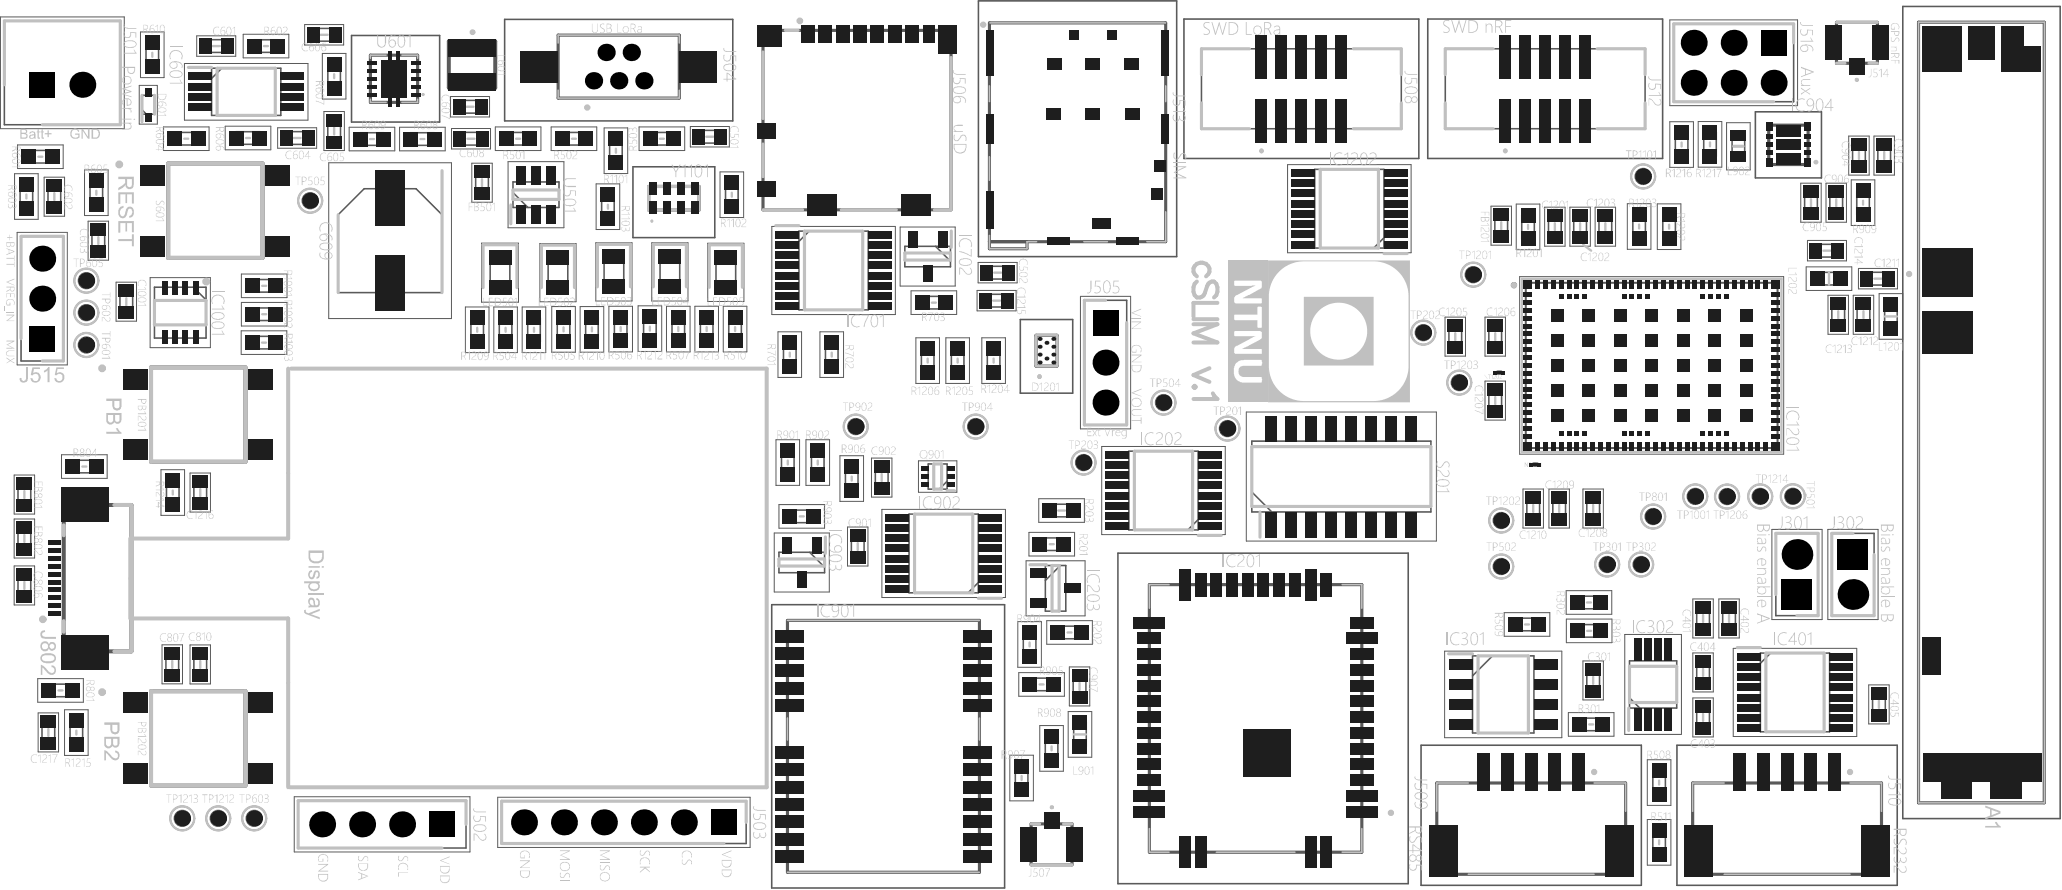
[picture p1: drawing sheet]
<svg xmlns="http://www.w3.org/2000/svg" width="436mm" height="188mm" viewBox="0 0 436 188" stroke-linecap="round" stroke-linejoin="round" font-family="sans-serif">
<g fill="none" stroke="#5a5a5a" stroke-width=".21">
<path d="M.1 3.6h26.2v23.6h-26.2zM29.5 18.1h3.8v8.2h-3.8zM29.7 6.8h5v9.6h-5zM39 13.4h26.2v12h-26.2zM41.6 7.6h8.3v4.3h-8.3zM51.5 7.3h9.6v4.9h-9.6zM64.5 5.2h8.2v4.3h-8.2zM68.2 11.3h5v9.7h-5zM353.4 4.2h27v18.2h-27zM3.1 36.8h5v9.6h-5zM3.7 30.7h9.7v5h-9.7zM9.3 37.5h4.4v8.3h-4.4z"/>
<path d="M17.9 36h5v9.6h-5zM34.6 26.9h9.6v5h-9.6zM47.7 26.7h9.6v5h-9.6zM58.8 27h8.2v4.4h-8.2zM68.6 23.6h4.3v8.3h-4.3zM69.6 34.5h25.9v32.9h-25.9zM73.9 26.9h9.6v5h-9.6zM84.6 26.9h9.6v5h-9.6zM95.3 20.4h8.3v4.4h-8.3zM95.6 27.2h8.2v4.3h-8.2zM99.8 34.5h4.4v8.3h-4.4zM104.8 26.9h9.7v5h-9.7z"/>
<path d="M107.5 34.2h11.8v14h-11.8zM116.6 26.9h9.7v5h-9.7zM126.2 38.9h5v9.7h-5zM127.9 27.1h4.9v9.6h-4.9zM135.2 26.9h9.7v5h-9.7zM146.1 26.8h8.3v4.3h-8.3zM152.4 36.4h5v9.6h-5zM272.5 34.8h26.1v18.7h-26.1zM353.4 25.8h5v9.6h-5zM359.4 25.7h5v9.7h-5zM365.4 26h5v10h-5zM381.1 38.8h4.3v8.2h-4.3z"/>
<path d="M386.4 38.8h4.4v8.2h-4.4zM391.2 28.8h4.4v8.3h-4.4zM391.8 38.1h5v9.6h-5zM396.6 28.8h4.3v8.3h-4.3zM3.6 49.2h10.6v28h-10.6zM18.6 46.8h4.4v8.3h-4.4zM24.6 59.7h4.3v8.3h-4.3zM31.8 58.8h12.7v14.8h-12.7zM51.1 58h9.6v5h-9.6zM101.9 51.5h7.8v12.5h-7.8zM114.3 51.6h7.6v12.3h-7.6zM126.1 51.4h7.7v12.3h-7.7z"/>
<path d="M137.9 51.4h7.7v12.3h-7.7zM149.8 51.5h7.6v12.3h-7.6zM163.3 47.9h26.2v18.7h-26.2zM190.5 48.1h11.7v12.4h-11.7zM207 55.5h8.3v4.4h-8.3zM315.5 43.6h4.4v8.3h-4.4zM320.9 43.2h5v9.7h-5zM321.6 58.6h55.9v37.5h-55.9zM326.9 43.9h4.3v8.2h-4.3zM332.2 43.9h4.4v8.2h-4.4zM337.6 43.9h4.3v8.2h-4.3zM344.4 43.1h5v9.7h-5z"/>
<path d="M350.7 43.2h5v9.6h-5zM382.2 56.5h9.7v5h-9.7zM382.5 50.9h8.3v4.3h-8.3zM393.3 56.8h8.3v4.3h-8.3zM51 70h9.7v5h-9.7zM51.1 64h9.6v5h-9.6zM98.5 65h5v9.6h-5zM104.5 65h5v9.6h-5zM110.5 65h5v9.6h-5zM116.8 64.9h5v9.7h-5zM122.8 64.9h5v9.7h-5zM128.9 64.8h5v9.7h-5z"/>
<path d="M135 64.7h5v9.7h-5zM141 64.8h5v9.7h-5zM147.1 64.8h5v9.7h-5zM153.1 64.8h5v9.7h-5zM164.6 70.2h5v9.7h-5zM173.5 70.2h5v9.7h-5zM192.8 61.6h9.7v5h-9.7zM193.8 71.5h5v9.7h-5zM200.2 71.5h5v9.7h-5zM206.8 61.5h8.2v4.3h-8.2zM207.8 71.5h5v9.7h-5zM228.7 62.7h10.6v28.1h-10.6z"/>
<path d="M305.8 67.1h4.3v8.3h-4.3zM314.3 67.1h4.3v8.3h-4.3zM386.9 62.5h4.3v8.3h-4.3zM392.2 62.5h4.3v8.3h-4.3zM397.7 62.2h5v9.6h-5zM13 96.3h9.7v5h-9.7zM34.1 99.4h5v9.7h-5zM164.2 93.1h5v9.6h-5zM170.6 93.1h5v9.6h-5zM177.8 96.5h5v9.6h-5zM184.4 97h4.4v8.2h-4.4zM194.4 97.5h8.1v6.7h-8.1z"/>
<path d="M233.2 94.5h26.1v18.7h-26.1zM263.8 87.2h40.2v27.3h-40.2zM314.3 80.7h4.3v8.2h-4.3zM3 119.8h4.3v8.3h-4.3zM3 100.5h4.3v8.3h-4.3zM3 109.9h4.3v8.2h-4.3zM40.2 100.1h4.3v8.3h-4.3zM163.9 112.8h11.6v12.5h-11.6zM164.9 106.8h9.6v5h-9.6zM179.4 111.5h4.3v8.3h-4.3zM186.6 107.8h26.2v18.7h-26.2zM217.1 118.7h12.5v11.7h-12.5z"/>
<path d="M217.8 112.7h9.6v5h-9.6zM219.8 105.6h9.7v5h-9.7zM322.3 103.5h4.3v8.3h-4.3zM327.8 103.5h4.3v8.3h-4.3zM335 103.5h4.3v8.3h-4.3zM375 112.1h10.6v19h-10.6zM386.8 112.1h10.7v19h-10.7zM34.3 136.5h4.3v8.2h-4.3zM40.2 136.5h4.3v8.3h-4.3zM215.4 131.6h5v9.6h-5zM221.5 131.4h9.7v5h-9.7zM305.7 137.8h24.8v18.3h-24.8z"/>
<path d="M318.3 129.7h9.7v5h-9.7zM331.4 125h9.7v5h-9.7zM331.5 131h9.6v5h-9.6zM335 139.9h4.3v8.3h-4.3zM343.9 134.3h11.9v21.1h-11.9zM358.3 126.8h4.3v8.2h-4.3zM358.3 138.2h4.3v8.3h-4.3zM363.8 126.8h4.3v8.2h-4.3zM366.8 137.2h26.2v18.7h-26.2zM8 143.6h9.6v5h-9.6zM8.1 150.9h4.3v8.3h-4.3zM13.7 150.2h5v9.7h-5z"/>
<path d="M213.7 159.9h5v9.6h-5zM215.6 142.4h9.7v5h-9.7zM220.1 153.6h4.9v9.6h-4.9zM226.1 150.6h5v9.7h-5zM226.3 141.2h4.3v8.2h-4.3zM331.9 150.8h9.7v5h-9.7zM358.3 147.7h4.3v8.3h-4.3zM395.5 145h4.3v8.2h-4.3zM62.3 168.6h37.2v11.7h-37.2zM105.3 168.8h53.4v10.6h-53.4zM348.6 173.5h5v9.6h-5zM348.6 160.8h5v9.7h-5z"/>
</g>
<g fill="none" stroke="#5a5a5a" stroke-width=".33">
<path d="M.9 4.4h24.6v22h-24.6zM30.9 9h2.7v5.2h-2.7zM43.1 8.4h5.3v2.7h-5.3zM44.8 14.4h14.6v10h-14.6zM46.9 14.4l-2.1 2.2M53.7 8.4h5.2v2.7h-5.2zM65.9 6h5.4v2.7h-5.4zM69.4 13.6h2.6v5.1h-2.6zM74.4 7.5h18.6v18.3h-18.6zM106.8 4.1h48.3v21.5h-48.3zM207.1 .2h41.9v54.1h-41.9zM250.6 4h49.7v29.5h-49.7z"/>
<path d="M254.3 10.3h42.3v17h-42.3zM302.2 4h49.7v29.5h-49.7zM305.9 10.3h42.3v16.9h-42.3zM354.2 5h25.4v16.5h-25.4zM402.7 1.4h33.3v171.9h-33.3zM4.3 39h2.6v5.2h-2.6zM6 31.8h5.1v2.7h-5.1zM10.2 39h2.7v5.3h-2.7zM19.1 38.2h2.6v5.2h-2.6zM30 20.2h2.7v4h-2.7zM30 23.2l1 1M36.8 28h5.2v2.7h-5.2z"/>
<path d="M49.9 27.9h5.2v2.6h-5.2zM60.2 27.9h5.3v2.7h-5.3zM69.4 25.1h2.7v5.3h-2.7zM76.1 28.1h5.2v2.7h-5.2zM77.1 40h11l5.4 5.4v16.5h-21.9v-16.5zM86.8 28.1h5.2v2.7h-5.2zM96.8 21.2h5.3v2.7h-5.3zM97 28h5.3v2.7h-5.3zM100.7 36h2.7v5.3h-2.7zM107.1 28h5.1v2.7h-5.1zM108.6 38.5h9.7v5.4h-9.7zM118.9 28h5.1v2.7h-5.1z"/>
<path d="M129 29.3h2.7v5.2h-2.7zM134 35.3h17.3v15h-17.3zM137.5 28h5.2v2.7h-5.2zM147.6 27.6h5.3v2.7h-5.3zM153.5 38.6h2.7v5.2h-2.7zM278.2 35.8h14.7v16.7h-14.7zM354.6 28h2.6v5.2h-2.6zM360.6 28h2.6v5.1h-2.6zM366.6 28.3h2.6v5.3h-2.6zM371.5 23.7h14v14h-14zM392.1 30.3h2.7v5.3h-2.7zM397.4 30.3h2.7v5.3h-2.7z"/>
<path d="M4.5 50h8.9v26.4h-8.9zM19.5 48.3h2.7v5.3h-2.7zM53.3 59.2h5.2v2.6h-5.2zM103.7 54.4h4.2v6.6h-4.2zM106.5 54.4l1.4 1.4M108.6 40.8l3.1 3.1M116 54.4h4.2v6.6h-4.2zM118.8 54.4l1.4 1.4M127.3 41.2h2.7v5.1h-2.7zM127.8 54.2h4.2v6.7h-4.2zM130.6 54.2l1.4 1.4M139.7 54.2h4.1v6.7h-4.1z"/>
<path d="M142.5 54.2l1.3 1.4M151.5 54.3h4.2v6.7h-4.2zM154.3 54.3l1.4 1.4M169.1 48.9h14.6v16.7h-14.6zM171.3 48.9l-2.2 2.2M191.5 52.1h9.7v4.4h-9.7zM198 52.1l3.2 3.2M208.5 56.4h5.3v2.7h-5.3zM292.9 50.3l-2.2 2.2M316.4 45.1h2.7v5.3h-2.7zM322.1 45.4h2.6v5.2h-2.6zM327.7 45.3h2.7v5.3h-2.7z"/>
<path d="M333.1 45.3h2.7v5.3h-2.7zM338.4 45.3h2.7v5.3h-2.7zM345.6 45.4h2.6v5.1h-2.6zM351.9 45.4h2.7v5.2h-2.7zM381.9 40.2h2.7v5.4h-2.7zM384 51.7h5.3v2.7h-5.3zM384.5 57.7h5.2v2.6h-5.2zM387.3 40.2h2.7v5.4h-2.7zM392.9 40.3h2.7v5.2h-2.7zM394.8 57.6h5.3v2.7h-5.3zM25.4 61.2h2.7v5.3h-2.7zM32.7 60.8h10.9v10.8h-10.9z"/>
<path d="M40.9 60.8l2.7 2.7M53.3 71.2h5.2v2.7h-5.2zM53.3 65.2h5.2v2.6h-5.2zM99.7 67.2h2.6v5.2h-2.6zM105.7 67.2h2.6v5.2h-2.6zM111.7 67.2h2.6v5.2h-2.6zM117.9 67.1h2.7v5.2h-2.7zM123.9 67.1h2.7v5.2h-2.7zM130 67.1h2.7v5.1h-2.7zM136.2 67h2.7v5.1h-2.7zM142.2 67.1h2.7v5.1h-2.7zM148.2 67.1h2.7v5.1h-2.7z"/>
<path d="M154.2 67.1h2.7v5.1h-2.7zM165.8 72.5h2.7v5.1h-2.7zM174.7 72.5h2.7v5.1h-2.7zM195 73.7h2.7v5.2h-2.7zM195.1 62.7h5.1v2.7h-5.1zM201.3 73.7h2.7v5.2h-2.7zM208.2 62.3h5.4v2.7h-5.4zM209 73.7h2.6v5.2h-2.6zM215.9 67.6h11.1v15.6h-11.1zM229.5 63.6h8.9v26.3h-8.9zM306.6 68.6h2.7v5.3h-2.7zM315.1 68.6h2.7v5.3h-2.7z"/>
<path d="M387.7 64h2.7v5.3h-2.7zM393 64h2.7v5.3h-2.7zM398.8 64.4h2.7v5.2h-2.7zM15.3 97.4h5.1v2.7h-5.1zM165.4 95.3h2.7v5.2h-2.7zM171.7 95.3h2.7v5.2h-2.7zM178.9 98.7h2.7v5.2h-2.7zM185.2 98.4h2.7v5.4h-2.7zM196.4 98.2h4v5.3h-4zM238.9 95.5h14.7v16.7h-14.7zM264.9 93.4h37.9v15h-37.9zM315.1 82.1h2.7v5.4h-2.7z"/>
<path d="M3.8 102h2.7v5.3h-2.7zM3.8 111.3h2.7v5.4h-2.7zM35.2 101.7h2.7v5.1h-2.7zM41 101.6h2.7v5.3h-2.7zM164.9 116.9h9.6v4.3h-9.6zM167.1 108h5.2v2.6h-5.2zM171.3 116.9l3.2 3.2M180.2 113h2.7v5.3h-2.7zM192.4 108.8h14.6v16.7h-14.6zM200.4 101.9l-1.6 1.6M220 113.9h5.2v2.6h-5.2zM221.2 119.7h4.4v9.7h-4.4z"/>
<path d="M222.1 106.7h5.1v2.7h-5.1zM224.4 119.7l-3.2 3.2M236.6 117.1h61.4v69.9h-61.4zM253.6 110l-2.2 2.2M264.9 104.1l4.3 4.3M323.1 105h2.7v5.3h-2.7zM328.6 105h2.7v5.3h-2.7zM335.8 105h2.7v5.3h-2.7zM375.8 112.9h9v17.4h-9zM387.7 112.9h8.9v17.4h-8.9zM3.8 121.3h2.7v5.3h-2.7zM35.1 138h2.7v5.3h-2.7z"/>
<path d="M41 138h2.7v5.3h-2.7zM163.3 128h49.3v60h-49.3zM207 123.3l-2.1 2.2M216.6 133.8h2.6v5.2h-2.6zM223.8 132.5h5.1v2.7h-5.1zM311.6 138.8h13v16.4h-13zM315.9 138.8l-4.3 4.3M320.6 130.8h5.1v2.7h-5.1zM333.7 126.2h5.2v2.7h-5.2zM333.7 132.2h5.2v2.7h-5.2zM344.9 139.9h9.9v10h-9.9zM359.1 128.2h2.7v5.4h-2.7z"/>
<path d="M359.1 139.7h2.7v5.3h-2.7zM364.6 128.2h2.7v5.4h-2.7zM372.6 138.2h14.6v16.7h-14.6zM374.7 138.2l-2.1 2.2M8.9 152.4h2.7v5.3h-2.7zM10.2 144.8h5.2v2.7h-5.2zM14.8 152.5h2.7v5.1h-2.7zM217.9 143.5h5.1v2.7h-5.1zM221.2 155.8h2.7v5.2h-2.7zM227.1 142.6h2.7v5.4h-2.7zM227.2 152.9h2.7v5.1h-2.7zM300.7 157.7h46.7v29.7h-46.7z"/>
<path d="M334.2 152h5.1v2.7h-5.1zM335.8 141.4h2.7v5.3h-2.7zM344.9 147.7l2.1 2.2M354.9 157.7h46.6v29.7h-46.6zM359.1 149.2h2.7v5.3h-2.7zM396.3 146.4h2.7v5.4h-2.7zM63.1 169.5h35.5v10h-35.5zM106.2 169.6h51.7v8.9h-51.7zM214.9 162.1h2.6v5.2h-2.6zM349.8 175.7h2.7v5.2h-2.7zM349.8 163.1h2.7v5.1h-2.7z"/>
<circle cx="347.7" cy="37.3" r="2.54"/>
<circle cx="347.7" cy="37.3" r="1.67"/>
<circle cx="18.3" cy="59.4" r="2.54"/>
<circle cx="18.3" cy="59.4" r="1.67"/>
<circle cx="65.6" cy="42.5" r="2.54"/>
<circle cx="65.6" cy="42.5" r="1.67"/>
<circle cx="311.8" cy="58.1" r="2.54"/>
<circle cx="311.8" cy="58.1" r="1.67"/>
<circle cx="18.3" cy="66.2" r="2.54"/>
<circle cx="18.3" cy="73" r="2.54"/>
<circle cx="18.3" cy="66.2" r="1.67"/>
<circle cx="18.3" cy="73" r="1.67"/>
<circle cx="301.2" cy="70.4" r="2.54"/>
<circle cx="301.2" cy="70.4" r="1.67"/>
<circle cx="181.1" cy="90.3" r="2.54"/>
<circle cx="181.1" cy="90.3" r="1.67"/>
<circle cx="206.5" cy="90.3" r="2.54"/>
<circle cx="206.5" cy="90.3" r="1.67"/>
<circle cx="229.3" cy="97.9" r="2.54"/>
<circle cx="229.3" cy="97.9" r="1.67"/>
<circle cx="246.2" cy="85.2" r="2.54"/>
<circle cx="246.2" cy="85.2" r="1.67"/>
<circle cx="259.8" cy="90.7" r="2.54"/>
<circle cx="259.8" cy="90.7" r="1.67"/>
<circle cx="308.8" cy="81" r="2.54"/>
<circle cx="308.8" cy="81" r="1.67"/>
<circle cx="317.7" cy="119.9" r="2.54"/>
<circle cx="317.7" cy="110.2" r="2.54"/>
<circle cx="317.7" cy="119.9" r="1.67"/>
<circle cx="317.7" cy="110.2" r="1.67"/>
<circle cx="340.1" cy="119.5" r="2.54"/>
<circle cx="340.1" cy="119.5" r="1.67"/>
<circle cx="347.3" cy="119.5" r="2.54"/>
<circle cx="347.3" cy="119.5" r="1.67"/>
<circle cx="349.9" cy="109.3" r="2.54"/>
<circle cx="349.9" cy="109.3" r="1.67"/>
<circle cx="358.8" cy="105.1" r="2.54"/>
<circle cx="358.8" cy="105.1" r="1.67"/>
<circle cx="365.5" cy="105.1" r="2.54"/>
<circle cx="365.5" cy="105.1" r="1.67"/>
<circle cx="372.5" cy="105.1" r="2.54"/>
<circle cx="372.5" cy="105.1" r="1.67"/>
<circle cx="379.4" cy="105.1" r="2.54"/>
<circle cx="379.4" cy="105.1" r="1.67"/>
<circle cx="38.6" cy="173.2" r="2.54"/>
<circle cx="38.6" cy="173.2" r="1.67"/>
<circle cx="46.2" cy="173.2" r="2.54"/>
<circle cx="46.2" cy="173.2" r="1.67"/>
<circle cx="53.8" cy="173.2" r="2.54"/>
<circle cx="53.8" cy="173.2" r="1.67"/>
</g>
<g fill="none" stroke="#5a5a5a" stroke-width=".67">
<path d="M78.4 11.7h10v10h-10zM118.1 7.4h25.7v13.4h-25.7zM161.5 6.4h39.8v38h-39.8zM388.7 4.7h8.6v8.7h-8.6zM406 4.7h26.6v165.2h-26.6zM137.3 39.5h10.6v5h-10.6zM374.3 26.5h8.4v8.3h-8.4zM209.4 51.2h37.3v-46.4h-37.3v47.9h7.9v-1.5M219.3 71h4.4v6.5h-4.4zM166.7 131.3h40.6v53.3h-40.6zM243.2 123.7h45v56.7h-45zM218.2 174.4h8.7v8.7h-8.7z"/>
<path d="M304.1 165.7h39.9v19.4h-39.9zM358.2 165.7h40v19.4h-40z"/>
<circle cx="320.4" cy="60.4" r=".33"/>
</g>
<path d="M322.9 59.9h53.3v34.9h-53.3z" fill="none" stroke="#5a5a5a" stroke-width=".42"/>
<path d="M95 8.8h9.8v9.8h-9.8zM35.6 34.6h20v20h-20zM32 77.8h19.9v19.9h-19.9zM13.5 106.9h14.3v31h-14.3zM32 146.3h19.9v20h-19.9z" fill="none" stroke="#5a5a5a" stroke-width=".85"/>
<g fill="#c0c0c0">
<path d="M275.9 62.8h14.8v14.6h-14.8zM277.3 70.1a6 6 0 0 0 12 0 6 6 0 0 0-12 0z"/>
<path d="M268.4 55.1h30v30.1h-30zM270.8 57.4l-1 1.2-.7 1.2-.4 1.4-.2 1.5 .1 15.5 .2 1.3 .5 1.2 1.4 2 1 .8 1 .7 2.4 .6 15.7 .1 1.4-.2 1.4-.4 1.2-.7 1.1-.9 .9-1.1 .7-1.3 .5-1.4 .1-1.4v-15.5l-.3-1.2-.4-1.2-1.4-2-1.1-1-1.3-.7-1.3-.4-1.6-.2-15.5 .1-2.3 .6-1.2 .6z"/>
</g>
<g fill="none" stroke="#c0c0c0" stroke-width=".5">
<path d="M32.2 11.2v.8M45 9.8h1.5M55.9 9.8h.8M67.9 7.4h1.5M70.7 15.7v.9M8.1 33.2h.9M39 29.4h.8M52.1 29.2h.8M62.1 29.2h1.5M70.7 27v1.5M78.3 29.4h.8M89 29.4h.8"/>
<path d="M98.7 22.6h1.5M98.9 29.4h1.5M102 37.9v1.5M109.2 29.4h.9M121 29.4h.9M130.3 31.5v.8M139.7 29.4h.8M149.5 28.9h1.5M355.9 30.2v.8M361.9 30.1v.9M393.4 32.2v1.5M398.8 32.2v1.5"/>
<path d="M5.6 41.2v.8M11.5 40.9v1.5M20.4 40.4v.8M20.8 50.2v1.5M128.7 43.3v.9M154.9 40.8v.8M210.4 57.7h1.5M317.7 47v1.5M322.1 59h54.9v36.7h-54.9zM323.4 47.6v.8M329.1 47.2v1.5M334.4 47.2v1.5"/>
<path d="M335 51.8l1.7 1.3M339.7 47.2v1.5M346.9 47.5v.9M353.2 47.6v.8M383.3 42.2v1.5M385.9 53.1h1.5M388.6 42.2v1.5M394.3 42.5v.8M396.7 59h1.5M26.7 63.1v1.5M55.4 72.5h.9M55.5 66.5h.8"/>
<path d="M55.5 60.5h.8M101 69.4v.8M107 69.4v.8M113 69.4v.8M119.3 69.3v.8M125.3 69.3v.8M131.4 69.2v.9M137.5 69.1v.9M143.5 69.2v.9M149.6 69.2v.9M155.6 69.2v.9M167.1 74.6v.9"/>
<path d="M176 74.6v.9M196.3 75.9v.9M197.2 64.1h.9M202.7 75.9v.9M210.2 63.6h1.5M210.3 75.9v.9M219.3 71h4.4v6.5h-4.4zM308 70.5v1.5M316.4 70.5v1.5M389 65.9v1.5M394.4 65.9v1.5M17.4 98.8h.9"/>
<path d="M166.7 97.5v.8M173.1 97.5v.8M316.4 84v1.5M5.2 103.9v1.5M5.2 113.2v1.5M36.6 103.8v.9M42.4 103.5v1.5M169.3 109.3h.8M180.3 100.9v.8M181.5 114.9v1.5M186.6 100.3v1.5M222.2 115.2h.8"/>
<path d="M223.9 108.1h1.5M324.5 106.9v1.5M330 106.9v1.5M337.2 106.9v1.5M5.2 123.2v1.5M36.5 139.9v1.5M42.4 139.9v1.5M217.9 136v.8M225.9 133.9h.9M322.7 132.2h.9M335.9 127.5h.8M335.9 133.5h.8"/>
<path d="M360.4 130.2v1.5M365.9 130.2v1.5M10.2 154.3v1.5M12.4 146.1h.8M16.2 154.6v.9M220 144.9h.9M222.5 158v.8M228.5 144.6v1.5M336.3 153.3h.9M337.2 143.3v1.5M360.4 141.6v1.5M360.4 151.1v1.5"/>
<path d="M397.6 148.3v1.5M216.2 164.3v.8M351.1 165.2v.9M351.1 177.9v.8"/>
</g>
<g fill="none" stroke="#c0c0c0" stroke-width=".33">
<path d="M81.7 11.7h-3.3v.6M85.1 11.7h3.3v.6M118.1 9.1v-1.7h25.7v1.7M118.1 19.1v1.7h25.7v-1.7M209.4 18.2v3.3M209.5 4.8h37.2M246.7 18.2v3.3M406 4.7h26.7v165.2h-26.7zM78.4 21v.7h3.3M88.4 21v.7h-3.3M209.4 33.2v5M209.4 49.8v2.9h7.9v-1.5h2.1"/>
<path d="M229.4 51.2h5M246.7 44.8v6.4h-4M166.7 131.3h40.6M247.4 123.7h-4.2v5M284 123.7h4.2v5M166.7 152v4.6M207.3 152v4.6M243.2 175.4v5h4.2M288.2 175.4v5h-4.2M310.7 165.7h-6.6v6M337.4 165.7h6.6v6M364.9 165.7h-6.7v6"/>
<path d="M391.5 165.7h6.7v6M166.7 184.6h40.6M257.4 180.4h16.7M310.7 185.1h26.7M364.9 185.1h26.6"/>
</g>
<g fill="none" stroke="#c0c0c0" stroke-width=".67">
<path d="M.9 17.9v-13.5h24.6v22h-16.5M39.9 14.3h4.9M45.9 14.4h12.4v10h-12.4zM161.5 11v14.1M166.2 6.4h2.7M201.3 12.2v32.2h-3.6M264.4 10.3h-10.1v5.5M286.4 10.3h10.2v5.5M316 10.3h-10.1v5.5M338 10.3h10.2v5.5M379.6 9.1v-4.1h-25.4v16.5h21.2M388.7 4.7h8.6"/>
<path d="M388.7 13.4h1.8M395.5 13.4h1.8M30 20.2v5.6M32.7 20.2v4M93.5 36.1v25.8M137.3 39.5h10.6v5h-10.6zM161.5 30.5v6.9M254.3 21.8v5.5h10.1M279.4 35.8h12.3v16.7h-12.3zM296.6 21.8v5.5h-10.2M305.9 21.8v5.4h10.1M348.2 21.8v5.4h-10.2"/>
<path d="M366.9 31h2M71.6 45.4v16.5M108.1 43.4v4M108.6 40.2h9.7v2h-9.7zM161.5 44.4h8.4M164.2 47.8h4.9M170.3 48.9h12.3v16.7h-12.3zM178 44.4h11.7M191.5 53.6h9.7v1.5h-9.7zM201.3 48.9v3.5M292.9 53.7h4.9M4.5 71.7v-21.7h8.9v26.4h-4.5"/>
<path d="M32.7 63.6h10.9v5.2h-10.9zM102.2 60.9v-9.1h7.2v9.1M114.6 60.9v-9h7v9M126.4 60.7v-9h7v9M138.3 60.7v-9h7v9M150.1 60.8v-9h7v9M234 63.6h-4.5v26.3h8.9v-21.6M197.6 98.2h1.7v5.3h-1.7zM240.1 95.5h12.3v16.7h-12.3zM264.9 94.5h37.9v12.7h-37.9zM164.9 118.3h9.6v1.5h-9.6zM174.7 113.6v3.5"/>
<path d="M193.5 108.8h12.4v16.7h-12.4zM200.4 103.9h1.6M218 119.5h3.5M222.6 119.7h1.5v9.7h-1.5zM253.6 113.3h4.9M266.7 108.4v5.3M392.1 112.9h-4.4v17.4h8.9v-12.9M207 126.6h4.9M306.6 138.4h5M312.8 138.8h10.7v16.4h-10.7zM367.6 137.1h5M373.7 138.2h12.3v16.7h-12.3z"/>
<path d="M375.8 125.8v-12.9h9v17.4h-4.5M344.7 149.9v4.7M344.9 141h9.9v7.7h-9.9zM98.6 174.5v-5h-35.5v10h30.5M157.9 174.1v-4.5h-51.7v8.9h47M218.2 174.4h1.8M225.1 174.4h1.8M218.2 183.1h8.7"/>
</g>
<path d="M387.1 57.7v2.6M398.9 67h2.5M227.3 155.4h2.5" fill="none" stroke="#c0c0c0" stroke-width=".51"/>
<path d="M35.6 34.6h20v20h-20zM32 77.8h19.9v19.9h-19.9zM61 78v36h-33.3M61.6 78h100.7v88.6h-100.9M13.5 111.2v2.1M24.2 106.9h3.6v31h-3.6M27.6 114v16.9M13.5 131.5v2.2M27.7 130.9h33.3v35.7M32 146.3h19.9v20h-19.9z" fill="none" stroke="#c0c0c0" stroke-width=".85"/>
<path d="M259.9 55.1h8.5v30.1h-8.5z" fill-rule="evenodd" fill="#c0c0c0"/>
<g fill="#fff">
<path d="M261.3 59.4h5.6l.1 .2v1.4l-4.2 2.1h4.2v1l-5.5 .1-.3-.2v-1l.3-.5 4.3-2.1-4.4 .1-.2-.1z"/>
<path d="M261.3 66.6h4.8v-1.6l.8-.1 .1 .1v4.3h-.9v-1.5h-4.7l-.2-.1z"/>
<path d="M261.3 70.1l5.6 .1 .1 .1v1.2l-.1 .3-4.1 2.1h4.2v1h-5.6l-.2-.2v-1l.4-.5 3.6-1.9 .6-.1h-4.5z"/>
<path d="M261.7 76.8l.7-.5 .9-.1h3.7l.1 .7-.1 .4-.1 .1h-3.5a1.23 1.23 0 0 0-1.2 .8 1.23 1.23 0 0 0 .4 1.4l.4 .2h3.9a.81 .81 0 0 1 0 1.2h-3.5a2.31 2.31 0 0 1-2.2-3.2v-.3z"/>
</g>
<g fill="#c0c0c0">
<path d="M371.9 115.7l.2 .1a.43 .43 0 0 0-.1 .6 .43 .43 0 0 0 .7 0 .58 .58 0 0 1 .8-.6 .58 .58 0 0 1 .2 .9h-.2a.46 .46 0 0 0 .1-.6 .46 .46 0 0 0-.6-.2v.1a.76 .76 0 0 1-1 .7l-.2-.3z"/>
<path d="M371.8 120.2h2v.2h-.3a.67 .67 0 0 1 .3 .8 .67 .67 0 0 1-.8 .5h-1.2v-.2h1.1a.56 .56 0 0 0 .7-.5 .56 .56 0 0 0-.7-.6h-1.1z"/>
<path d="M373.3 111.3v.3a.53 .53 0 0 0 .4 .6 .53 .53 0 0 0 .6-.3l.1-.6zM372 111.3v.5a.56 .56 0 0 0 .6 .6 .56 .56 0 0 0 .5-.7v-.4zM371.8 111h2.8v.8a.64 .64 0 0 1-.6 .7 .64 .64 0 0 1-.7-.5 .73 .73 0 0 1-.8 .5 .73 .73 0 0 1-.7-.7z"/>
<path d="M374.2 113.2a.2 .2 0 0 1 .4 0 .2 .2 0 0 1-.4 0zM371.8 113.1h2v.2h-2z"/>
<path d="M372 114.1a.7 .7 0 0 0 .1 .7 .7 .7 0 0 0 .8 .2l-.2-.9zM371.9 113.9l.6-.1 .3 .2 .2 1a.52 .52 0 0 0 .6-.3 .52 .52 0 0 0-.1-.6l-.1-.1h.2a.68 .68 0 0 1 .2 .8 .68 .68 0 0 1-.7 .4h-1.3v-.2h.5l-.5-.3z"/>
<path d="M372.9 118.4v1.2a.6 .6 0 0 0 .7-.6 .6 .6 0 0 0-.7-.6zM372 118.5a1.02 1.02 0 0 1 1.2-.3 1.02 1.02 0 0 1 .6 1l-.3 .5h-.7v-1.4a.8 .8 0 0 0-.8 .4 .8 .8 0 0 0 .1 .9l.1 .1h-.2l-.2-.4v-.7z"/>
<path d="M372 122.4a.7 .7 0 0 0 .1 .8 .7 .7 0 0 0 .8 .2l-.2-.8a.38 .38 0 0 0-.3-.3 .38 .38 0 0 0-.4 .1zM371.9 122.3a.64 .64 0 0 1 1 .5l.1 .6a.52 .52 0 0 0 .6-.3 .52 .52 0 0 0-.1-.7h-.1h.2a.68 .68 0 0 1 .2 .7 .68 .68 0 0 1-.7 .4h-1.3v-.1h.5l-.5-.4z"/>
<path d="M372.2 124.5a.72 .72 0 0 0-.1 .8 .72 .72 0 0 0 .8 .4 .7 .7 0 0 0 .7-.8 .7 .7 0 0 0-.9-.6zM371.8 124.1h2.8v.2h-1.2a.81 .81 0 0 1 .3 1.1 .81 .81 0 0 1-1.1 .3 .78 .78 0 0 1-.7-.5 .78 .78 0 0 1 .3-.9h-.4z"/>
</g>
<path d="M371.8 126.3h2.8" fill="none" stroke="#c0c0c0" stroke-width=".21"/>
<g fill="#c0c0c0">
<path d="M400.4 5a.95 .95 0 0 1 1.2 0 .95 .95 0 0 1 .3 1.1l-.2 .1a.77 .77 0 0 0-.6-1.2 .77 .77 0 0 0-.8 1.1h.6l.1-.4v.6h-.7a1.27 1.27 0 0 1 .1-1.3z"/>
<path d="M400.2 8h.1a.4 .4 0 0 0 .2 .7 .4 .4 0 0 0 .5-.4 .47 .47 0 0 1 .7-.2 .47 .47 0 0 1 .1 .7v-.1a.36 .36 0 0 0 0-.5 .36 .36 0 0 0-.5 0h-.1a.63 .63 0 0 1-.9 .6l-.1-.2z"/>
<path d="M400.2 9.9h1.2l-.2 .1a.45 .45 0 0 1 .2 .5 .45 .45 0 0 1-.5 .3h-.7h.7a.4 .4 0 0 0 .5-.4 .4 .4 0 0 0-.5-.4z"/>
<path d="M400.2 12.7h1.8v.8h-.2v-.7h-.7l-.1 .7v-.7z"/>
<path d="M125.3 5l.1 1.2a.54 .54 0 0 0 .3 .6 .54 .54 0 0 0 .7-.3l.1-1.5v1.2a.65 .65 0 0 1-.6 .7 .65 .65 0 0 1-.6-.7z"/>
<path d="M127.1 5.1l.7-.1v.2a.43 .43 0 0 0-.7 .2 .43 .43 0 0 0 .5 .5 .56 .56 0 0 1 .4 .8 .56 .56 0 0 1-.9 .2l-.1-.1a.51 .51 0 0 0 .6 0 .51 .51 0 0 0 .2-.5l-.1-.1a.7 .7 0 0 1-.7-.9z"/>
<path d="M130.7 5l.1 1.9h.7h-.8z"/>
<path d="M230.2 90.5h.7l-.7 .1v.7h.7v.2h-.7v.7h.8v.1h-.8z"/>
<path d="M231.2 91.1h.1l.3 .5 .4-.5h.2l-.4 .5 .3 .7-.4-.6-.4 .6h-.1l.4-.7z"/>
<path d="M232.5 90.6v.5h.4h-.4v1l.2 .1h.2a.23 .23 0 0 1-.3 .1 .23 .23 0 0 1-.2-.3v-.9h-.2h.2z"/>
<path d="M233.7 90.5l.7 1.6 .7-1.6-.7 1.8z"/>
<path d="M235.3 91.1h.2v.2l.1-.2h.3l-.4 .2v1h-.2z"/>
<path d="M398.2 115.7l.1 .1a.43 .43 0 0 0-.1 .6 .43 .43 0 0 0 .7 0 .58 .58 0 0 1 .8-.6 .58 .58 0 0 1 .2 .9h-.1a.46 .46 0 0 0 0-.6 .46 .46 0 0 0-.6-.2v.1a.76 .76 0 0 1-1 .7l-.1-.3z"/>
<path d="M398.1 120.2h1.9v.2h-.3a.67 .67 0 0 1 .3 .8 .67 .67 0 0 1-.8 .5h-1.1v-.2h1.1a.56 .56 0 0 0 .6-.5 .56 .56 0 0 0-.6-.6h-1.1z"/>
<path d="M372.9 127.1v1.3a.64 .64 0 0 0 .7-.7 .64 .64 0 0 0-.7-.6zM372 127.2a1.01 1.01 0 0 1 1.3-.2 1.01 1.01 0 0 1 .4 1.2l-.3 .3h-.6v-1.4a.78 .78 0 0 0-.8 .5 .78 .78 0 0 0 .2 .9h-.2a1.27 1.27 0 0 1 0-1.3z"/>
<path d="M372.9 130.4v1l1.4-.5zM371.8 129.8l2.8 1v.2l-2.8 1v-.2l.9-.3v-1.2l-.9-.2z"/>
<path d="M400.9 6.8v.2a.43 .43 0 0 0 .4 .4 .43 .43 0 0 0 .5-.3v-.3zM400.2 6.6h1.8v.5a.55 .55 0 0 1-.6 .5 .55 .55 0 0 1-.5-.6v-.2h-.7z"/>
<path d="M401 11.4v.3a.38 .38 0 0 0 .4 .4 .38 .38 0 0 0 .4-.4v-.3zM400.2 11.3h1.8v.5a.51 .51 0 0 1-.5 .5 .51 .51 0 0 1-.6-.4v.1l-.7 .3 .7-.5v-.4h-.7z"/>
<path d="M128.5 5.2v.7h.3a.38 .38 0 0 0 .5-.4 .38 .38 0 0 0-.5-.3zM128.5 6v.9h.5a.43 .43 0 0 0 .3-.5 .43 .43 0 0 0-.5-.4zM128.4 5h.5a.48 .48 0 0 1 .5 .4 .48 .48 0 0 1-.3 .5 .51 .51 0 0 1 .4 .6 .51 .51 0 0 1-.6 .4h-.5z"/>
<path d="M132 5.8a.67 .67 0 0 0 0 .7 .67 .67 0 0 0 .6 .4 .63 .63 0 0 0 .4-.8 .63 .63 0 0 0-.8-.4zM131.7 6.3a.7 .7 0 0 1 1.4 0 .7 .7 0 0 1-1.4 0z"/>
<path d="M133.6 5.2v.8h.3a.43 .43 0 0 0 .5-.4 .43 .43 0 0 0-.5-.4zM133.5 5h.5a.56 .56 0 0 1 .5 .5 .56 .56 0 0 1-.4 .6l.5 .8h-.2l-.4-.8h-.4l-.1 .8z"/>
<path d="M135.1 6.4a.34 .34 0 0 0 .1 .5 .34 .34 0 0 0 .5-.3l.1-.4zM135.1 5.6h.3a.37 .37 0 0 1 .4 .1 .37 .37 0 0 1 0 .4v.8v-.2a.44 .44 0 0 1-.7 .2 .44 .44 0 0 1 .1-.7l.6-.1v-.2l-.2-.2h-.4l-.2 .1z"/>
<path d="M236.4 91.1l-.2 .5h.8l-.2-.5zM236.3 91.1a.5 .5 0 0 1 .6 0 .5 .5 0 0 1 .2 .5h-.9a.5 .5 0 0 0 .2 .6 .5 .5 0 0 0 .6-.1 .5 .5 0 0 1-.6 .2 .5 .5 0 0 1-.3-.5v-.4z"/>
<path d="M237.6 91.2a.53 .53 0 0 0-.1 .7 .53 .53 0 0 0 .5 .3 .57 .57 0 0 0 .3-.8l-.2-.3zM237.6 91.1l.3-.1 .4 .2v-.1h.2v1.1a.57 .57 0 0 1-.3 .6 .57 .57 0 0 1-.8-.1 .53 .53 0 0 0 .7 0 .53 .53 0 0 0 .2-.6 .57 .57 0 0 1-.9 0 .57 .57 0 0 1 .1-.9z"/>
<path d="M399.5 111.3v.3a.53 .53 0 0 0 .4 .6 .53 .53 0 0 0 .6-.3l.1-.6zM398.2 111.3v.5a.56 .56 0 0 0 .6 .6 .56 .56 0 0 0 .5-.7v-.4zM398.1 111h2.7v.8a.64 .64 0 0 1-.6 .7 .64 .64 0 0 1-.7-.5 .73 .73 0 0 1-.8 .5 .73 .73 0 0 1-.6-.7z"/>
<path d="M400.5 113.2a.16 .16 0 0 1 .3 0 .16 .16 0 0 1-.3 0zM398.1 113.1h1.9v.2h-1.9z"/>
<path d="M398.2 114.1a.7 .7 0 0 0 .2 .7 .7 .7 0 0 0 .7 .2l-.2-.9zM398.2 113.9l.5-.1 .3 .2 .2 1a.52 .52 0 0 0 .6-.3 .52 .52 0 0 0-.1-.6l-.1-.1h.2a.68 .68 0 0 1 .2 .8 .68 .68 0 0 1-.7 .4h-1.2v-.2h.4l-.4-.3z"/>
<path d="M399.2 118.4v1.2a.6 .6 0 0 0 .6-.6 .6 .6 0 0 0-.6-.6zM398.4 118.3a.98 .98 0 0 1 1.2 0 .98 .98 0 0 1 .3 1.1l-.2 .3h-.7v-1.4a.8 .8 0 0 0-.7 .4 .8 .8 0 0 0 0 .9l.1 .1h-.2a1.06 1.06 0 0 1 .2-1.4z"/>
<path d="M398.2 122.4a.7 .7 0 0 0 .2 .8 .7 .7 0 0 0 .7 .2l-.2-.8a.38 .38 0 0 0-.3-.3 .38 .38 0 0 0-.4 .1zM398.2 122.3a.64 .64 0 0 1 1 .5v.6a.52 .52 0 0 0 .6-.3 .52 .52 0 0 0-.1-.7h-.1h.2a.68 .68 0 0 1 .2 .7 .68 .68 0 0 1-.7 .4h-1.2v-.1h.4l-.4-.4z"/>
<path d="M398.4 124.5a.72 .72 0 0 0-.1 .8 .72 .72 0 0 0 .8 .4 .7 .7 0 0 0 .7-.8 .7 .7 0 0 0-.9-.6zM398.1 124.1h2.8v.2h-1.3a.81 .81 0 0 1 .4 1.1 .81 .81 0 0 1-1.2 .3 .78 .78 0 0 1-.7-.5 .78 .78 0 0 1 .3-.9h-.3z"/>
</g>
<path d="M398.1 126.3h2.8" fill="none" stroke="#c0c0c0" stroke-width=".21"/>
<g fill="#c0c0c0">
<path d="M400.9 177.5h.2a.65 .65 0 0 0-.1 .9 .65 .65 0 0 0 .8 .2l.2-.2a.87 .87 0 0 1 .5-.8 .87 .87 0 0 1 .9 .2l.2 .6-.1 .4h-.3a.6 .6 0 0 0 .1-.8 .6 .6 0 0 0-.8-.1l-.2 .2a.88 .88 0 0 1-1.4 .5z"/>
<path d="M400.8 179.3a1.79 1.79 0 0 1 1.4 1.1 .65 .65 0 0 0 .9 .2 .65 .65 0 0 0 .2-.9l-.2-.3 .2 .1a.8 .8 0 0 1-.1 1.2 .8 .8 0 0 1-1.2-.3l-.2-.2a.88 .88 0 0 0-.9-.7v1.3h-.1z"/>
<path d="M400.9 181.3h.2a.66 .66 0 0 0-.1 1 .66 .66 0 0 0 1 .1l.1-.8h.2a.59 .59 0 0 0 .2 .8 .59 .59 0 0 0 .8-.2 .59 .59 0 0 0-.1-.8 .68 .68 0 0 1 .1 1.2 .68 .68 0 0 1-1.1-.5 .76 .76 0 0 1-1 .6 .76 .76 0 0 1-.3-1.2z"/>
<path d="M400.8 183.2a1.63 1.63 0 0 1 1.3 1 .66 .66 0 0 0 1.1 .2 .66 .66 0 0 0-.1-1h.2a.81 .81 0 0 1 0 1.2 .81 .81 0 0 1-1.2-.1l-.2-.3a.88 .88 0 0 0-1-.7v1.2h-.1z"/>
<path d="M298.3 177h.3a.63 .63 0 0 0-.2 .8 .63 .63 0 0 0 .8 .3l.2-.1a1 1 0 0 1 1.2-.9l.4 .4a.57 .57 0 0 1-.3 .8 .6 .6 0 0 0 0-.9 .6 .6 0 0 0-.8 .1h-.1a.94 .94 0 0 1-1.3 .8 1.18 1.18 0 0 1-.2-1.3z"/>
<path d="M298.3 183h.2a.67 .67 0 0 0 .4 1.1 .67 .67 0 0 0 .8-.8v-.3h1.3v1.2h-.2v-1h-.9a.86 .86 0 0 1-1 1.1 .86 .86 0 0 1-.6-1.3z"/>
<path d="M381.3 16.9l.3-.1h1.5v.1h-1.1a.58 .58 0 0 0-.8 .6 .58 .58 0 0 0 .8 .5h1.1v.2h-2v-.2h.4a.7 .7 0 0 1-.2-1.1z"/>
<path d="M381.1 18.5l1 .7 1-.6v.2l-.9 .5 .9 .6v.2l-1-.7-1 .7v-.3l.9-.5-.9-.5z"/>
<path d="M305.6 4.4l.4-.2a.57 .57 0 0 1 .7 .3 .6 .6 0 0 0-.8 0 .6 .6 0 0 0 0 .8l.1 .1a.94 .94 0 0 1 .7 1.3 1.18 1.18 0 0 1-1.3 .2v-.3a.63 .63 0 0 0 .9 .2 .63 .63 0 0 0 .2-.8l-.1-.2a1 1 0 0 1-.9-1.2z"/>
<path d="M307.1 4.2h.2l.7 2.4 .7-2.4 .8 2.4 .7-2.4h.1l-.7 2.7h-.2l-.7-2.2-.6 2.2h-.2z"/>
<path d="M314.4 5h.2v.3a.67 .67 0 0 1 .8-.3 .67 .67 0 0 1 .4 .8v1.1h-.1v-1.1a.56 .56 0 0 0-.6-.6 .56 .56 0 0 0-.5 .6v1.1h-.2z"/>
<path d="M318.6 4.2h1.2v.2h-1.1v1.1h1v.2h-1v1.2h-.1z"/>
<path d="M254.9 4.7h.3a.57 .57 0 0 1 .8 .2 .6 .6 0 0 0-.9 0 .6 .6 0 0 0 0 .9h.1a.94 .94 0 0 1 .8 1.3 1.18 1.18 0 0 1-1.3 .2v-.3a.63 .63 0 0 0 .8 .2 .63 .63 0 0 0 .3-.8l-.2-.1a1 1 0 0 1-.8-1.3z"/>
<path d="M256.4 4.7h.2l.6 2.3 .8-2.3 .8 2.3 .6-2.3h.2l-.8 2.7h-.1l-.7-2.3-.7 2.3h-.2z"/>
<path d="M263.7 4.7h.1v2.5h1.1v.2h-1.2z"/>
<path d="M248.4 32.3h.3a.85 .85 0 0 0 .2 1.3 1.05 1.05 0 0 0 .9-.9 .77 .77 0 0 1 1-.2 .77 .77 0 0 1 .3 1l-.3 .2a.65 .65 0 0 0 0-.8 .65 .65 0 0 0-.8-.2l-.1 .2a.94 .94 0 0 1-1.3 .8v-.1a1.27 1.27 0 0 1-.2-1.3z"/>
<path d="M399.2 127.1v1.3a.64 .64 0 0 0 .6-.7 .64 .64 0 0 0-.6-.6zM398.3 127.1a1.04 1.04 0 0 1 1.2-.1 1.04 1.04 0 0 1 .5 1l-.2 .4-.8 .1v-1.4a.78 .78 0 0 0-.8 .5 .78 .78 0 0 0 .2 .9h-.2a1.16 1.16 0 0 1 .1-1.4z"/>
<path d="M399.5 130.2v.5a.55 .55 0 0 0 .6 .6 .55 .55 0 0 0 .5-.6v-.5zM398.2 130.2v.6a.56 .56 0 0 0 .6 .6 .56 .56 0 0 0 .5-.7v-.5zM398.1 130.1h2.7v.7a.64 .64 0 0 1-.6 .7 .64 .64 0 0 1-.7-.5 .73 .73 0 0 1-.8 .6 .73 .73 0 0 1-.6-.8z"/>
<path d="M402.2 175.7v.4a.56 .56 0 0 0 .5 .7 .56 .56 0 0 0 .6-.6v-.5zM400.8 175.4h2.7v.9a.72 .72 0 0 1-.7 .7 .72 .72 0 0 1-.8-.6l-1.2 .6v-.1l1.1-.5 .1-.4v-.3h-1.2z"/>
<path d="M299.6 175.2v.4a.6 .6 0 0 0 .6 .7 .6 .6 0 0 0 .6-.6v-.5zM298.3 174.9h2.7v.9a.78 .78 0 0 1-.8 .6 .78 .78 0 0 1-.8-.6l-1.1 .7v-.1l1.1-.7v-.5h-1.1z"/>
<path d="M299.1 178.9v1.1h1.5zM298.9 178.7h.3l.8 .8 .9 .4 .1 .3h-1.9v.4h-.2v-.4h-.6v-.2h.6z"/>
<path d="M299.8 181.6a.51 .51 0 0 0 1 0 .51 .51 0 0 0-1 0zM298.4 181.6a.63 .63 0 0 0 1.2 0 .63 .63 0 0 0-1.2 0zM298.4 181a.91 .91 0 0 1 1.3 .3 .67 .67 0 0 1 1-.2 .67 .67 0 0 1 0 1.1 .67 .67 0 0 1-1-.3 .8 .8 0 0 1-1.2 .4 .8 .8 0 0 1-.1-1.3z"/>
<path d="M382.2 14.7v1l1.4-.5zM381.1 14.1l2.8 1.1v.1l-2.8 1v-.1l.9-.4v-1.1l-.9-.3z"/>
<path d="M310.9 4.4v2.4h.6a1.19 1.19 0 0 0 1.1-1.3 1.19 1.19 0 0 0-1.2-1.1zM310.8 4.2h.7a1.36 1.36 0 0 1 1.3 1.4 1.36 1.36 0 0 1-1.4 1.3h-.6z"/>
<path d="M316.6 4.4v1.2h.5a.59 .59 0 0 0 .6-.6 .59 .59 0 0 0-.6-.6zM316.4 4.2h.8a.72 .72 0 0 1 .8 .7 .72 .72 0 0 1-.7 .8l.3 .3 .4 .9h-.2l-.6-1.1h-.6v1.1h-.2z"/>
<path d="M260.2 4.8v2.4h.6a1.19 1.19 0 0 0 1.1-1.2 1.19 1.19 0 0 0-1.2-1.2zM260 4.7h.8a1.36 1.36 0 0 1 1.2 1.4 1.36 1.36 0 0 1-1.3 1.3h-.7z"/>
<path d="M265.7 5.7a.88 .88 0 0 0-.3 1.1 .88 .88 0 0 0 1.1 .4l.1-.1a.87 .87 0 0 0 .2-1 .87 .87 0 0 0-.9-.5zM265.5 5.6a.95 .95 0 0 1 1.2 0 .95 .95 0 0 1 .3 1.2 .86 .86 0 0 1-.8 .6 .86 .86 0 0 1-.9-.5v-.9z"/>
<path d="M267.7 4.8v1.2h.5a.59 .59 0 0 0 .6-.6 .59 .59 0 0 0-.6-.6zM267.5 4.7h.8a.72 .72 0 0 1 .8 .6 .72 .72 0 0 1-.7 .8l.3 .3 .5 1h-.3l-.4-1-.3-.2h-.5v1.2h-.2z"/>
<path d="M269.8 6.5a.48 .48 0 0 0 .2 .7 .48 .48 0 0 0 .7-.3l.1-.5zM269.7 5.6a.77 .77 0 0 1 1.2 .5v1.3h-.1v-.5a.66 .66 0 0 1-.7 .5 .66 .66 0 0 1-.6-.6l.3-.4 1-.2a.6 .6 0 0 0-.5-.6 .6 .6 0 0 0-.6 .2z"/>
</g>
<path d="M248.3 34.4h2.8" fill="none" stroke="#c0c0c0" stroke-width=".21"/>
<g fill="#c0c0c0">
<path d="M248.3 35.2h2.8v.2l-2.4 1.1 2.4 1.1v.1h-2.8v-.1h2.3l-2.3-1.1 2.3-1.1h-2.3z"/>
<path d="M202 26.7l.6-.3h1.2v.3h-1.1a.54 .54 0 0 0-.7 .3 .54 .54 0 0 0 .3 .7l1.5 .1v.1h-2v-.1h.4l-.4-.4v-.6z"/>
<path d="M201.9 28.5h.3a.63 .63 0 0 0-.2 .8 .63 .63 0 0 0 .8 .3l.2-.3a.82 .82 0 0 1 1.4-.5l.1 .2a.57 .57 0 0 1-.2 .8 .6 .6 0 0 0 0-.9 .6 .6 0 0 0-.9 0l-.1 .1a.94 .94 0 0 1-1.2 .8 1.27 1.27 0 0 1-.2-1.3z"/>
<path d="M25.9 18.7l1.9-.6v.2l-1.7 .5 1.7 .5v.2l-1.7 .4 1.7 .5v.2l-1.9-.6v-.2l1.6-.4-1.6-.5z"/>
<path d="M25.9 22.9h1.9v.1h-.4l.4 .4v.4h-.1a.73 .73 0 0 0-.9-.8h-.9z"/>
<path d="M25.9 26h1.9v.2h-.3a.67 .67 0 0 1 .3 .8 .67 .67 0 0 1-.7 .4h-1.2v-.1h1.1a.56 .56 0 0 0 .7-.6 .56 .56 0 0 0-.7-.5h-1.1z"/>
<path d="M202 30.6v.5a1.19 1.19 0 0 0 1.1 1.2 1.19 1.19 0 0 0 1.3-1.2v-.5zM201.8 30.5h2.7v.7a1.36 1.36 0 0 1-1.4 1.3 1.36 1.36 0 0 1-1.3-1.4z"/>
<path d="M27.2 14.4v.4a.64 .64 0 0 0 .6 .7 .64 .64 0 0 0 .6-.7v-.4zM25.9 14.1h2.7v.9a.81 .81 0 0 1-.9 .6 .81 .81 0 0 1-.7-.9v-.3h-1.1z"/>
<path d="M26.2 16.4a.81 .81 0 0 0 .1 1.2 .81 .81 0 0 0 1.1-.1 .75 .75 0 0 0 .2-.9 .75 .75 0 0 0-1-.3zM25.9 17a.97 .97 0 0 1 1.9 0 .97 .97 0 0 1-1.9 0z"/>
<path d="M27 21v1.2a.6 .6 0 0 0 .7-.6 .6 .6 0 0 0-.7-.6zM26.2 20.9a1.02 1.02 0 0 1 1.1 0 1.02 1.02 0 0 1 .5 .9 .97 .97 0 0 1-1 .6v-1.4a.72 .72 0 0 0-.8 .4 .72 .72 0 0 0 .2 .9h-.1a1.01 1.01 0 0 1 .1-1.4z"/>
<path d="M28.3 25.3a.16 .16 0 0 1 .3 0 .16 .16 0 0 1-.3 0zM25.9 25.1h1.9v.2h-1.9z"/>
</g>
<path d="M253.3 58.5a1.67 1.67 0 0 1-.1-2.6 1.67 1.67 0 0 1 2.5 .4 1.5 1.5 0 0 1-.5 2.2M253.3 59.6a2.23 2.23 0 0 0 0 3.4 1.38 1.38 0 0 0 1.7-1l.5-1.4a1.3 1.3 0 0 1 1.4-1 2.23 2.23 0 0 1 0 3.4M252.6 67.6h5.1M252.6 68.6h5.1l-5.1 2 5.1 1.9h-5.1M256 77.9l-3.4 1.5 3.4 1.4M257.7 64.1h-5.1v2.9M252.8 81.7l.3 .2-.3 .2-.2-.2zM256.7 83.3l.2 .4 .8 .8h-5.1" fill="none" stroke="#c0c0c0" stroke-width=".85"/>
<g fill="#c0c0c0">
<path d="M1.4 59.7l1.6-.7v.2l-1.5 .5 1.5 .7z"/>
<path d="M1.4 62.1h1.6v.9v-.8h-.7v.7h-.2v-.7h-.7v.8z"/>
<path d="M1.6 63.4h.1a.85 .85 0 0 1 1.1 .1 .85 .85 0 0 1 .1 1.1 .81 .81 0 0 0-.5-1.2 .81 .81 0 0 0-1 .7l.1 .4h.5v-.4h.2v.6h-.8a1.18 1.18 0 0 1 .2-1.3z"/>
<path d="M1 64.8l.1 1z"/>
<path d="M1.4 66.1l1.6 .1z"/>
<path d="M1.4 66.6h1.6v.2l-1.5 1.1 1.5 .1h-1.6l1.5-1.2h-1.5z"/>
<path d="M239.5 83.1l2.1-.8v.1l-2 .7 2 .8z"/>
<path d="M239.6 86.7l.4-.1h1.6v.1h-1.3a.61 .61 0 0 0-.8 .6 .61 .61 0 0 0 .7 .6h1.4l-1.3 .1a.73 .73 0 0 1-.8-.4 .73 .73 0 0 1 .1-.9z"/>
<path d="M239.5 88.9h1.9v-.6h.2v1.4h-.2v-.6h-1.9z"/>
<path d="M239.7 73.2h.1a1.1 1.1 0 0 1 1.4 0 1.1 1.1 0 0 1 .3 1.4h-.2a.96 .96 0 0 0-.7-1.5 .96 .96 0 0 0-1 1.4h.8l.1-.5v.6h-.9a1.32 1.32 0 0 1 .1-1.4z"/>
<path d="M239.5 75.1h2.1v.1l-1.9 1.4 1.9 .1h-2.1l1.8-1.5h-1.8z"/>
<path d="M239.5 66.2l2-.9v.2l-1.9 .7 1.9 .8z"/>
<path d="M2.2 60.8l.1 .6a.4 .4 0 0 0 .4 .1 .4 .4 0 0 0 .3-.3v-.4zM1.4 60.7h1.6v.5a.47 .47 0 0 1-.4 .5 .47 .47 0 0 1-.5-.4l-.7 .5v-.2l.7-.4v-.4h-.7z"/>
<path d="M239.8 84.5a.93 .93 0 0 0 .1 1.3 .93 .93 0 0 0 1.3 0 .87 .87 0 0 0 .1-1.1 .87 .87 0 0 0-1.1-.3zM239.8 84.4h.1a1.05 1.05 0 0 1 1.5 .2 1.05 1.05 0 0 1-.3 1.5 1.05 1.05 0 0 1-1.5-.4 1.05 1.05 0 0 1 .2-1.3z"/>
<path d="M239.6 77.3v.4a.89 .89 0 0 0 .9 1 .89 .89 0 0 0 .9-.9v-.5zM239.5 77.3h2.1v.6a1.06 1.06 0 0 1-1.2 .9 1.06 1.06 0 0 1-.9-1.1z"/>
</g>
<path d="M239.5 67.4h2" fill="none" stroke="#c0c0c0" stroke-width=".21"/>
<g fill="#c0c0c0">
<path d="M239.5 68h2v.2l-1.8 1.3 1.8 .1h-2l1.7-1.4h-1.7z"/>
<path d="M67.6 181a1.13 1.13 0 0 1 1.4-.1 1.13 1.13 0 0 1 .4 1.5h-.2a.93 .93 0 0 0-.7-1.5 .93 .93 0 0 0-.9 1.4h.7v-.5h.1v.6h-.9a1.2 1.2 0 0 1 .1-1.4z"/>
<path d="M67.3 182.9h2.1v.1l-1.7 1.3h1.7v.2h-2.1l1.9-1.5h-1.9z"/>
<path d="M75.9 181.2h.1a.59 .59 0 0 0-.1 .6 .59 .59 0 0 0 .5 .4l.2-.2a.86 .86 0 0 1 1-.7l.3 .2v.7h-.2a.46 .46 0 0 0-.1-.7 .46 .46 0 0 0-.6 .3 .6 .6 0 0 1-.6 .5 .6 .6 0 0 1-.6-.5z"/>
<path d="M84.3 181.2h.2a.59 .59 0 0 0-.2 .6 .59 .59 0 0 0 .5 .4l.3-.2a.86 .86 0 0 1 .9-.7l.4 .2v.7h-.2a.46 .46 0 0 0-.1-.7 .46 .46 0 0 0-.7 .3 .6 .6 0 0 1-.6 .5 .6 .6 0 0 1-.6-.5z"/>
<path d="M84.5 182.9h.1a1.12 1.12 0 0 1 1.4-.1 1.12 1.12 0 0 1 .4 1.3h-.2a.96 .96 0 0 0-.8-1.3 .96 .96 0 0 0-1 1.3h.1h-.2a1.33 1.33 0 0 1 .2-1.2z"/>
<path d="M84.2 184.6l2.2 .1h-2v.9h-.2z"/>
<path d="M110.3 180.2h.1a1.1 1.1 0 0 1 1.4 0 1.1 1.1 0 0 1 .3 1.4h-.2a.96 .96 0 0 0-.8-1.5 .96 .96 0 0 0-.9 1.4h.8l.1-.5v.7h-.9a1.32 1.32 0 0 1 .1-1.5z"/>
<path d="M110 182.1h2.2v.2l-1.9 1.3 1.9 .1h-2.2l1.9-1.4h-1.9z"/>
<path d="M118.5 180h2.1v.2l-1.8 .8 1.8 .9v.1h-2.1v-.1h1.8l-1.8-.9 1.8-.8h-1.8z"/>
<path d="M118.6 184.7h.2l-.1 .1a.54 .54 0 0 0 0 .7 .54 .54 0 0 0 .6 .2l.1-.3a.88 .88 0 0 1 1-.6l.2 .4v.5h-.1a.48 .48 0 0 0-.1-.6 .48 .48 0 0 0-.6 0l-.1 .1a.7 .7 0 0 1-1.1 .5z"/>
<path d="M67.5 185.2v.3a.89 .89 0 0 0 .9 .9 .89 .89 0 0 0 .9-.9v-.3zM67.3 185h2.1v.6a1.06 1.06 0 0 1-1.1 1 1.06 1.06 0 0 1-1-1.1z"/>
<path d="M76 182.9v.3a.89 .89 0 0 0 .8 1 .89 .89 0 0 0 .9-.9v-.4zM75.8 182.8h2.1v.5a1.03 1.03 0 0 1-.8 1 1.03 1.03 0 0 1-1.1-.5l-.2-.3z"/>
<path d="M76.6 185.1v.7l1.1-.3zM75.8 184.6l2.1 .9-2.1 .8v-.1l.7-.3v-.9l-.7-.3z"/>
<path d="M110.2 184.4v.3a.89 .89 0 0 0 .9 1 .89 .89 0 0 0 .9-.9v-.4zM110 184.3h2.2v.6a1.06 1.06 0 0 1-1.2 .9 1.06 1.06 0 0 1-1-1.1z"/>
<path d="M118.9 182.7v.1a.9 .9 0 0 0 .1 1.3 .9 .9 0 0 0 1.3-.1 .91 .91 0 0 0-.1-1.2 .91 .91 0 0 0-1.2-.1zM118.7 182.7l.4-.2a1.02 1.02 0 0 1 1.5 .9 1.02 1.02 0 0 1-1.5 .9 1.02 1.02 0 0 1-.4-1.6z"/>
</g>
<path d="M118.5 186.4h2.1" fill="none" stroke="#c0c0c0" stroke-width=".21"/>
<g fill="#c0c0c0">
<path d="M152.8 180.8l2-.8v.2l-1.9 .6 1.9 .9z"/>
<path d="M144.6 180.2h.1a1.11 1.11 0 0 1 1.3 .1 1.11 1.11 0 0 1 .3 1.2h-.1a.92 .92 0 0 0-.2-1.1 .92 .92 0 0 0-1.2-.1 .99 .99 0 0 0-.3 1.2 .94 .94 0 0 1 .1-1.2z"/>
<path d="M144.3 182l.3-.1a.47 .47 0 0 0-.1 .8 .47 .47 0 0 0 .7-.3h.1a.56 .56 0 0 1 .8-.4 .56 .56 0 0 1 .2 1v-.1a.44 .44 0 0 0-.2-.7 .44 .44 0 0 0-.6 .2l-.1 .1a.59 .59 0 0 1-.8 .5 .59 .59 0 0 1-.3-.8z"/>
<path d="M135.5 180h.2a.57 .57 0 0 0-.2 .6 .57 .57 0 0 0 .5 .4l.3-.2a.77 .77 0 0 1 1.1-.6l.1 .2v.6l-.1 .1a.6 .6 0 0 0-.5-.9l-.3 .3a.66 .66 0 0 1-.5 .6 .66 .66 0 0 1-.7-.3z"/>
<path d="M135.7 181.7l.3-.1a1.02 1.02 0 0 1 1.3 .1 1.02 1.02 0 0 1 .2 1.3h-.2a.94 .94 0 0 0-.9-1.4 .94 .94 0 0 0-.8 1.4h-.1a1.27 1.27 0 0 1 .2-1.3z"/>
<path d="M135.4 183.5h2.1v.1h-1l1 .9v.1l-1-.8-1.1 .9v-.1l1-1h-1z"/>
<path d="M127 180h2.1v.2l-1.9 .8 1.9 .9v.1h-2.1v-.1h1.7l-1.7-.9 1.7-.8h-1.7z"/>
<path d="M152.8 182.2v.3a.93 .93 0 0 0 1 1 .93 .93 0 0 0 .9-1v-.3zM152.8 182h2v.6a1.03 1.03 0 0 1-.8 1 1.03 1.03 0 0 1-1.2-.5z"/>
<path d="M152.8 184.2v.4a.93 .93 0 0 0 1 .9 .93 .93 0 0 0 .9-.9v-.4zM152.8 184.1h2v.5a1.02 1.02 0 0 1-1.1 1.1 1.02 1.02 0 0 1-.9-1.1z"/>
</g>
<path d="M127 182.6h2.1" fill="none" stroke="#c0c0c0" stroke-width=".21"/>
<g fill="#c0c0c0">
<path d="M127 183.1h.2a.52 .52 0 0 0-.2 .6 .52 .52 0 0 0 .6 .4l.2-.2a.84 .84 0 0 1 1-.7l.3 .3v.6h-.2a.48 .48 0 0 0 0-.6 .48 .48 0 0 0-.7 0l-.1 .2a.6 .6 0 0 1-.9 .5 .6 .6 0 0 1-.2-1z"/>
<path d="M93.1 182.1l2.1-.8v.1l-1.9 .7 1.9 .9z"/>
<path d="M1.4 72.1h1.6v.2l-1.5 .6 1.5 .9h-1.6v-.2l1.4 .1-1.4-.8 1.4-.6h-1.4z"/>
<path d="M1.5 74.3l1.5-.1-1.1 .1a.51 .51 0 0 0-.5 .5 .51 .51 0 0 0 .5 .5h1.1l-1 .1a.61 .61 0 0 1-.7-.3 .61 .61 0 0 1 .2-.8z"/>
<path d="M1.4 75.7l.8 .5 .8-.5v.2l-.7 .4 .7 .5v.1l-.8-.5-.8 .5 .7-.6-.7-.5z"/>
<path d="M2 49.7l.1 .5h.5v.2h-.5v.5l-.1-.5h-.5v-.2h.5z"/>
<path d="M1.4 54.6h1.6v-.5v1.2v-.5h-1.6z"/>
<path d="M1.4 55.9h1.6v-.6v1.2v-.5h-1.6z"/>
<path d="M15.3 27.3a.94 .94 0 0 1 1.4 .5l-.2 .1a.44 .44 0 0 0-.5-.5 .89 .89 0 0 0-.9 .9 .89 .89 0 0 0 .9 .9l.6-.3v-.4h-.7v-.2h.9l-.1 .8a1.15 1.15 0 0 1-1.7-.1 1.15 1.15 0 0 1 .3-1.7z"/>
<path d="M17.3 27.3h.2l1.1 1.6v-1.6h.3v2.1h-.3l-1.1-1.7v1.7h-.2z"/>
<path d="M8 27.4l.2-.1v.5h.3v.2h-.3v1.1h.3l-.1 .3a.34 .34 0 0 1-.4-.5v-.9h-.2v-.2h.2z"/>
<path d="M8.8 27.4l.3-.1v.5h.2v.2h-.2v1.1h.2l-.1 .3a.34 .34 0 0 1-.4-.5v-.9h-.3v-.2h.3z"/>
<path d="M10.1 27.6h.2v.6h.6v.2h-.6v.6h-.2v-.6h-.6v-.2h.6z"/>
<path d="M65.5 120.8l.5-.1 .1 .3a.6 .6 0 0 0-.6 .6 .6 .6 0 0 0 .6 .6l.2-.6a.72 .72 0 0 1 .8-.9 .72 .72 0 0 1 .6 1.1v.2l-.4 .4-.3 .1v-.4a.53 .53 0 0 0 .3-.5 .53 .53 0 0 0-.4-.5l-.2 .4a1.02 1.02 0 0 1-.9 1.1 1.18 1.18 0 0 1-.3-1.8z"/>
<path d="M127.4 184.9a.88 .88 0 0 0-.2 1.2 .88 .88 0 0 0 1.2 .2 .86 .86 0 0 0 .5-1.1 .86 .86 0 0 0-1.1-.5zM127.2 184.8a1.08 1.08 0 0 1 1.6 .1 1.08 1.08 0 0 1-.1 1.5 1.12 1.12 0 0 1-1.3 0 1.12 1.12 0 0 1-.4-1.2z"/>
<path d="M93.2 183.5v.3a.93 .93 0 0 0 .9 .9 .93 .93 0 0 0 1-.9v-.3zM93.1 183.3h2.1v.6a1.03 1.03 0 0 1-.8 1 1.03 1.03 0 0 1-1.2-.5z"/>
<path d="M93.2 185.5v.3a.93 .93 0 0 0 .9 1 .93 .93 0 0 0 1-1v-.3zM93.1 185.3h2.1v.6a1.02 1.02 0 0 1-1.1 1 1.02 1.02 0 0 1-1-1.1z"/>
<path d="M2.3 51.5v.2a.35 .35 0 0 0 .3 .4 .35 .35 0 0 0 .4-.4v-.2zM1.4 51.5v.3a.39 .39 0 0 0 .5 .4 .39 .39 0 0 0 .3-.5v-.2zM1.4 51.3h1.6v.5a.43 .43 0 0 1-.3 .4 .43 .43 0 0 1-.5-.3 .43 .43 0 0 1-.5 .4 .43 .43 0 0 1-.3-.5z"/>
<path d="M1.9 52.9v.7l1-.4zM1.4 52.6l1.6 .5v.2l-1.6 .7v-.2l.5-.1v-.8z"/>
<path d="M19.7 27.5v1.6h.5a.76 .76 0 0 0 .7-.9l-.2-.5-.2-.2zM19.4 27.3h.8a1.06 1.06 0 0 1 .9 1 1.06 1.06 0 0 1-1 1.1h-.7z"/>
<path d="M4.6 27.5v.6h.5a.32 .32 0 0 0 .4-.3 .32 .32 0 0 0-.4-.3zM4.6 28.4v.7h.6a.35 .35 0 0 0 .4-.3 .35 .35 0 0 0-.4-.4zM4.3 27.3h.8a.55 .55 0 0 1 .6 .3 .55 .55 0 0 1-.2 .7l.2 .1a.56 .56 0 0 1-.2 .9l-1.2 .1z"/>
<path d="M6.6 28.7a.32 .32 0 0 0 0 .5 .32 .32 0 0 0 .5-.2h.1a.24 .24 0 0 0 0-.3 .24 .24 0 0 0-.3 0zM6.3 27.9a.75 .75 0 0 1 1.2 .5v1h-.2v-.2a.82 .82 0 0 1-1.1-.1v-.1a.78 .78 0 0 1 1-.6 .39 .39 0 0 0-.3-.4 .39 .39 0 0 0-.5 .3h-.2z"/>
<path d="M65.6 117v.8a1.32 1.32 0 0 0 1.1 1 1.32 1.32 0 0 0 1.4-.7l.1-1.1zM65.3 116.5h3.2v1.3a1.45 1.45 0 0 1-1.9 1.4 1.32 1.32 0 0 1-1.3-1.5z"/>
<path d="M68.1 119.8h.4v.4h-.4zM65.3 119.8h2.4v.4h-2.4z"/>
<path d="M64.4 123h3.3v.5h-.4a.96 .96 0 0 1 .3 1.1 .96 .96 0 0 1-1 .6 1.11 1.11 0 0 1-1.3-1.5l.3-.2h-1.2zM65.8 123.5a.7 .7 0 0 0-.1 .9 .7 .7 0 0 0 .8 .3h.1a.67 .67 0 0 0 .7-.7 .67 .67 0 0 0-.9-.5z"/>
</g>
<path d="M65.3 125.8h3.2" fill="none" stroke="#c0c0c0" stroke-width=".42"/>
<g fill="#c0c0c0">
<path d="M64.4 129.1l.4-.1v.6l.5 .2 2.4-.9v.4l-2 .7 2 .7v.4l-2.5-1a.87 .87 0 0 1-.8-1z"/>
<path d="M229.7 107h.3l.3 .4a.66 .66 0 0 0 1 .2v-.6a.53 .53 0 0 1-.1 .9 .53 .53 0 0 1-.8-.3l-.3-.5h-.4v.9z"/>
<path d="M229.7 109.7l.1-.1a.44 .44 0 0 0 0 .7 .44 .44 0 0 0 .7-.2v-.3h.2a.39 .39 0 0 0 .1 .5 .39 .39 0 0 0 .5-.1 .39 .39 0 0 0 0-.5 .44 .44 0 0 1 0 .7 .44 .44 0 0 1-.7-.3 .51 .51 0 0 1-.7 .4 .51 .51 0 0 1-.2-.7z"/>
<path d="M314.6 114.8h1.1l-.5 .1v1.7l-.1-1.7z"/>
<path d="M317.4 114.8h.7l-.6 .1v.7a.55 .55 0 0 1 .7 .2 .55 .55 0 0 1-.2 .7 .55 .55 0 0 1-.7-.1 .47 .47 0 0 0 .8-.3 .47 .47 0 0 0-.7-.4z"/>
<path d="M319.9 114.9a.55 .55 0 0 1 .9 .1 .55 .55 0 0 1-.4 .8l-.4 .4-.1 .3 .9 .1h-1v-.3l.3-.3a.81 .81 0 0 0 .5-1l-.4-.1-.3 .2z"/>
<path d="M371.6 100.4h1.1l-.5 .1v1.7l-.1-1.7z"/>
<path d="M374.2 100.7l.5-.3v1.8l-.1-1.6-.4 .3z"/>
<path d="M375.2 100.5a.53 .53 0 0 1 .9 .1 .53 .53 0 0 1-.3 .8l-.5 .4-.1 .3 1 .1h-1.1v-.3l.3-.3a.81 .81 0 0 0 .5-1l-.4-.1-.3 .2z"/>
<path d="M376.4 100.7l.5-.3v1.8l-.1-1.6-.4 .3z"/>
<path d="M35.2 168.1h1.1l-.5 .1v1.7l-.1-1.7z"/>
<path d="M37.8 168.4l.6-.3v1.8h-.2v-1.6l-.3 .3z"/>
<path d="M38.8 168.2a.57 .57 0 0 1 .9 .3 .57 .57 0 0 1-.5 .7l-.3 .3-.1 .3 1 .1h-1.1a1.02 1.02 0 0 1 .8-.9 .45 .45 0 0 0 0-.7 .45 .45 0 0 0-.7 .1z"/>
<path d="M40 168.4l.5-.3v1.8l-.1-1.6-.3 .3z"/>
<path d="M41.1 168.1a.47 .47 0 0 1 .7 .2 .47 .47 0 0 1-.3 .7 .51 .51 0 0 1 .3 .8 .51 .51 0 0 1-.9 0 .49 .49 0 0 0 .7 0 .49 .49 0 0 0 .1-.6l-.6-.1 .2-.2a.38 .38 0 0 0 .4-.5 .38 .38 0 0 0-.7-.1z"/>
<path d="M42.8 168.1h1.1v.2h-.5v1.6l-.1-1.6h-.5z"/>
<path d="M45.5 168.4l.5-.3v1.8h-.2v-1.6l-.4 .3z"/>
<path d="M46.4 168.2a.57 .57 0 0 1 .9 .2 .57 .57 0 0 1-.4 .8l-.4 .3-.1 .3 1 .1h-1a.88 .88 0 0 1 .6-.8 .45 .45 0 0 0 .2-.7 .45 .45 0 0 0-.8 .1z"/>
<path d="M47.7 168.4l.4-.3v1.8l-.1-1.6-.4 .3z"/>
<path d="M48.6 168.2a.55 .55 0 0 1 .9 .2 .55 .55 0 0 1-.4 .8l-.4 .3-.1 .3 .9 .1h-.9v-.5a.81 .81 0 0 0 .7-1.1l-.4-.1-.3 .3z"/>
<path d="M362.6 108.1h1.1h-.5v1.7l-.1-1.7z"/>
<path d="M365.2 108.3l.6-.2v1.7l-.1-1.6-.4 .3z"/>
<path d="M366.3 108.1a.54 .54 0 0 1 .6 0 .54 .54 0 0 1 .2 .6l-.8 .7v.4h.9h-1v-.3l.1-.2a.91 .91 0 0 0 .6-1.1l-.4-.1-.2 .2z"/>
<path d="M305.6 76.3h1.2l-.5 .1v1.7h-.2v-1.7z"/>
<path d="M308.3 76.6l.5-.3v1.8l-.1-1.6-.4 .3z"/>
<path d="M309.3 76.4a.55 .55 0 0 1 .9 .1 .55 .55 0 0 1-.4 .8l-.4 .4-.1 .3 .9 .1h-1v-.3l.3-.3a.7 .7 0 0 0 .4-1l-.4-.1-.3 .2z"/>
<path d="M311.9 76.4a.47 .47 0 0 1 .7 .1 .47 .47 0 0 1-.2 .7 .52 .52 0 0 1 .3 .7 .52 .52 0 0 1-.7 .2l-.2-.1 .1-.1a.43 .43 0 0 0 .7 0 .43 .43 0 0 0-.4-.6h-.2l.1-.1a.36 .36 0 0 0 .4-.4 .36 .36 0 0 0-.5-.3z"/>
<path d="M314.5 105.1h1.2l-.5 .1v1.7h-.2v-1.7z"/>
<path d="M317.2 105.4l.5-.3v1.8l-.1-1.6-.4 .2z"/>
<path d="M318.2 105.2a.56 .56 0 0 1 .9 .3 .56 .56 0 0 1-.5 .7l-.4 .3v.3l.9 .1-1-.1a.88 .88 0 0 1 .7-.9 .43 .43 0 0 0 .1-.6 .43 .43 0 0 0-.7 .1z"/>
<path d="M320.8 105.2a.58 .58 0 0 1 .8 .2 .58 .58 0 0 1-.3 .8l-.5 .3v.3l.9 .1h-1a1.1 1.1 0 0 1 .7-1 .45 .45 0 0 0 0-.6 .45 .45 0 0 0-.6 .1z"/>
<path d="M308.8 53.1h1.1h-.5v1.7l-.1-1.7z"/>
<path d="M311.5 53.3l.5-.2v1.7v-1.6l-.5 .3z"/>
<path d="M312.5 53.1h.1a.49 .49 0 0 1 .7 .2 .49 .49 0 0 1-.2 .7l-.6 .5v.3h.9h-1l.1-.4 .2-.2a.51 .51 0 0 0 .5-.5 .51 .51 0 0 0-.5-.6l-.2 .2z"/>
<path d="M315 53.3l.5-.2v1.7l-.1-1.6-.4 .3z"/>
<path d="M344.1 31.8h1.2v.2h-.5v1.6h-.2v-1.6h-.5z"/>
<path d="M346.9 32.1l.4-.3v1.8l-.1-1.6-.4 .2z"/>
<path d="M347.7 32.1l.5-.3v1.8v-1.6l-.5 .2z"/>
<path d="M349.9 32.2l.5-.4v1.8h-.1v-1.6l-.1 .2z"/>
<path d="M354.9 108.1h1.2h-.5v1.7h-.2v-1.7z"/>
<path d="M357.6 108.3l.5-.3v1.8v-1.6l-.3 .2z"/>
<path d="M361.1 108.3l.5-.3v1.8l-.1-1.6-.2 .2z"/>
<path d="M203.6 85.2h1.2l-.5 .1v1.7h-.2v-1.7z"/>
<path d="M178.4 85.2h1.1l-.5 .1v1.7l-.1-1.7z"/>
<path d="M183.7 85.3a.55 .55 0 0 1 .9 .1 .55 .55 0 0 1-.4 .8l-.4 .4-.1 .3 .9 .1h-1v-.3l.3-.3a.81 .81 0 0 0 .5-1l-.4-.1-.3 .2z"/>
<path d="M346.9 104.3h1.2h-.5v1.7h-.2v-1.7z"/>
<path d="M352.1 104.5l.6-.2v1.7h-.1v-1.6l-.4 .3z"/>
<path d="M15.6 54.8h1.1h-.5v1.7l-.1-1.7z"/>
<path d="M21 54.8h.7h-.6v.7a.54 .54 0 0 1 .6 .6 .54 .54 0 0 1-.7 .4l-.1-.1a.48 .48 0 0 0 .6-.1 .48 .48 0 0 0 0-.6 .48 .48 0 0 0-.6-.1z"/>
<path d="M50.7 168.1h1.1l-.5 .1v1.7l-.1-1.7z"/>
<path d="M56.1 168.1a.47 .47 0 0 1 .6 .2 .47 .47 0 0 1-.2 .7 .51 .51 0 0 1 .2 .8 .51 .51 0 0 1-.8 0 .5 .5 0 0 0 .6 0 .5 .5 0 0 0 .3-.5l-.3-.2h-.4v-.2a.38 .38 0 0 0 .5 0 .38 .38 0 0 0 0-.5 .38 .38 0 0 0-.5-.1z"/>
<path d="M21.6 62.4h1.7v-.5v1.1v-.5z"/>
<path d="M21.6 67.1h.3l.3 .3a.81 .81 0 0 0 1 .5l.1-.5-.2-.2a.46 .46 0 0 1 .1 .7 .46 .46 0 0 1-.7 0l-.5-.6-.3-.1-.1 .8z"/>
<path d="M21.6 70.6h1.7v-.5v1.2v-.6h-1.7z"/>
<path d="M21.6 75.7h1.6l-.3-.3 .2-.1 .2 .6h-1.7z"/>
<path d="M62.5 37.4h1.1l-.5 .1v1.7l-.1-1.7z"/>
<path d="M65.3 37.4h.8l-.6 .1-.1 .7a.55 .55 0 0 1 .7 .2 .55 .55 0 0 1-.1 .7 .55 .55 0 0 1-.8-.1 .47 .47 0 0 0 .8-.3 .47 .47 0 0 0-.7-.4z"/>
<path d="M67.9 37.4h.8l-.7 .1v.7a.54 .54 0 0 1 .7 .5 .54 .54 0 0 1-.8 .5l-.1-.2a.48 .48 0 0 0 .7 0 .48 .48 0 0 0 0-.7 .48 .48 0 0 0-.7 0z"/>
<path d="M243.4 80.1h1.1l-.5 .1v1.7h-.1v-1.7z"/>
<path d="M246.2 80.1h.8l-.6 .1-.1 .7a.54 .54 0 0 1 .7 .2 .54 .54 0 0 1-.1 .7 .54 .54 0 0 1-.8-.1 .47 .47 0 0 0 .8-.3 .47 .47 0 0 0-.7-.4z"/>
<path d="M382.3 102.3h1.6l.1-.5v1.1l-.1-.5z"/>
<path d="M382.3 104.5h.2l-.1 .2a.45 .45 0 0 0 .4 .6 .45 .45 0 0 0 .5-.5l-.1-.2 .8 .1v.7l-.1-.6-.6-.1a.58 .58 0 0 1-.6 .7 .58 .58 0 0 1-.4-.9z"/>
<path d="M382.3 107.5h1.6l-.2-.4 .1-.1 .3 .6z"/>
<path d="M344.2 114.8h1.1l-.5 .1v1.7l-.1-1.7z"/>
<path d="M346.9 114.9a.47 .47 0 0 1 .7 .1 .47 .47 0 0 1-.2 .7 .5 .5 0 0 1 .3 .7 .5 .5 0 0 1-.8 0 .44 .44 0 0 0 .6 .1 .44 .44 0 0 0 .1-.5 .44 .44 0 0 0-.5-.2v-.2a.39 .39 0 0 0 .5-.1 .39 .39 0 0 0-.1-.5 .39 .39 0 0 0-.5 0z"/>
<path d="M349.5 114.9a.55 .55 0 0 1 .9 .1 .55 .55 0 0 1-.4 .8l-.4 .4-.1 .3 .9 .1h-1v-.3l.3-.3a.81 .81 0 0 0 .5-1l-.4-.1-.3 .2z"/>
<path d="M337.2 114.8h1.1l-.5 .1v1.7h-.1v-1.7z"/>
<path d="M340 114.9a.47 .47 0 0 1 .7 .1 .47 .47 0 0 1-.2 .7 .51 .51 0 0 1 .2 .8 .51 .51 0 0 1-.8-.1h.1a.45 .45 0 0 0 .6 .1 .45 .45 0 0 0 0-.6 .45 .45 0 0 0-.6-.1l.2-.1a.4 .4 0 0 0 .4-.6 .4 .4 0 0 0-.6-.1z"/>
<path d="M342.4 115.1l.6-.3v1.8h-.2v-1.6l-.3 .3z"/>
<path d="M226.2 93.3h1.1h-.5v1.7l-.1-1.7z"/>
<path d="M228.9 93.4a.52 .52 0 0 1 .8 0 .52 .52 0 0 1-.1 .8l-.6 .5v.2l.8 .1h-1l.1-.4 .2-.2a.59 .59 0 0 0 .5-.4 .59 .59 0 0 0-.1-.7z"/>
<path d="M231.6 93.3a.47 .47 0 0 1 .7 .2 .47 .47 0 0 1-.3 .6 .51 .51 0 0 1 .3 .8 .51 .51 0 0 1-.9 0 .5 .5 0 0 0 .6 .1 .5 .5 0 0 0 .3-.6l-.3-.2h-.4v-.2a.38 .38 0 0 0 .5 0 .38 .38 0 0 0 0-.5 .38 .38 0 0 0-.5-.1z"/>
<path d="M298.5 65.8h1.1h-.5v1.7l-.1-1.7z"/>
<path d="M301.3 65.8a.53 .53 0 0 1 .8 .2 .53 .53 0 0 1-.3 .8l-.5 .4v.2l.8 .1h-1a1.1 1.1 0 0 1 .8-.9 .45 .45 0 0 0 0-.7 .45 .45 0 0 0-.7 .1z"/>
<path d="M303.8 65.8a.55 .55 0 0 1 .9 .2 .55 .55 0 0 1-.4 .8l-.4 .3-.1 .3 .9 .1h-.9v-.3l.2-.3a.81 .81 0 0 0 .5-1l-.4-.1-.3 .2z"/>
<path d="M256.8 86.1h1.2h-.5v1.7h-.2v-1.7z"/>
<path d="M259.6 86.1a.57 .57 0 0 1 .9 .3 .57 .57 0 0 1-.5 .8l-.3 .2-.1 .4h.9h-1a1.02 1.02 0 0 1 .8-.9 .45 .45 0 0 0-.1-.6 .45 .45 0 0 0-.6 0z"/>
<path d="M262.1 86.3l.5-.2v1.7h-.1v-1.6l-.4 .3z"/>
<path d="M322.2 52.9l.6-.3v1.8h-.2v-1.6l-.3 .3z"/>
<path d="M323.2 52.7a.57 .57 0 0 1 .9 .3 .57 .57 0 0 1-.5 .7l-.3 .3-.1 .3 .9 .1h-1a1.1 1.1 0 0 1 .8-.9v-.1a.42 .42 0 0 0-.1-.6 .42 .42 0 0 0-.6 .1z"/>
<path d="M325.7 52.9l.6-.3v1.8h-.2v-1.6l-.4 .3z"/>
<path d="M314.2 79.3l.5 .8v-.8v.9l-.5-.7v.7z"/>
<path d="M314.9 79.3h.6l-.2 .1v.8l-.1-.8z"/>
<path d="M315.8 79.3v.9v-.8l-.2 .1z"/>
<path d="M316.2 79.3a.34 .34 0 0 1 .3 .4 .34 .34 0 0 1-.4 .3v.1l.4 .1h-.5l.4-.5a.2 .2 0 0 0 0-.3 .2 .2 0 0 0-.3 .1z"/>
<path d="M317.5 79.3a.34 .34 0 0 1 .3 .4 .34 .34 0 0 1-.3 .3l-.1 .1 .4 .1h-.4v-.2l.2-.3a.2 .2 0 0 0 .2-.3 .2 .2 0 0 0-.3 0l-.1 .1z"/>
<path d="M322.7 97.9l.6 .8 .1-.8v.9l-.6-.7-.1 .7z"/>
<path d="M323.5 97.9h.6l-.3 .1v.8v-.8z"/>
<path d="M324.2 98l.2-.1v.9v-.8l-.3 .2z"/>
<path d="M324.7 97.9h.3l.2 .3-.6 .6h.6h-.6l.2-.4a.24 .24 0 0 0 .3-.2 .24 .24 0 0 0-.2-.2 .24 .24 0 0 0-.3 .1z"/>
<path d="M326 98l.2-.1v.9l-.1-.8-.2 .2z"/>
<path d="M65.7 126.9a.73 .73 0 0 0 0 .9 .73 .73 0 0 0 .8 .3l-.2-.8a.43 .43 0 0 0-.6-.4zM65.5 126.6a.85 .85 0 0 1 1.2 .9v.2a.38 .38 0 0 0 .4 .4 .38 .38 0 0 0 .2-.6v-.3l-.4-.3 .1-.4a1.17 1.17 0 0 1 .2 2l-1.9 .1v-.4l.3-.1a1.11 1.11 0 0 1-.1-1.5z"/>
<path d="M230.6 105.8v.3a.39 .39 0 0 0 .4 .5 .39 .39 0 0 0 .3-.5v-.3zM229.7 105.7h1.7v.5a.34 .34 0 0 1-.4 .4h-.3l-.3-.3-.1 .2-.6 .2 .7-.5v-.4z"/>
<path d="M229.9 108.5a.48 .48 0 0 0 0 .6 .48 .48 0 0 0 .7 .1h.1a.4 .4 0 0 0 .5-.2 .4 .4 0 0 0-.1-.5zM229.8 108.4h.1a1.44 1.44 0 0 1 1.5 .3 .85 .85 0 0 1-1.3 .5 .47 .47 0 0 1-.4-.3 .47 .47 0 0 1 .1-.5z"/>
<path d="M316.1 114.9v.9h.3a.43 .43 0 0 0 .5-.4 .43 .43 0 0 0-.5-.5zM315.9 114.8h.5a.55 .55 0 0 1 .5 .6 .55 .55 0 0 1-.5 .5h-.3v.7h-.2z"/>
<path d="M318.9 114.9v.1a1.13 1.13 0 0 0 .1 1.5 .75 .75 0 0 0 .4-1.1l-.1-.3zM318.8 114.8a.89 .89 0 0 1 .8 .5 .89 .89 0 0 1-.1 1 .48 .48 0 0 1-.6 .3 .48 .48 0 0 1-.3-.6v-.8z"/>
<path d="M373.1 100.5v.9h.4a.39 .39 0 0 0 .3-.4 .39 .39 0 0 0-.3-.4zM372.9 100.4h.6a.51 .51 0 0 1 .5 .6 .51 .51 0 0 1-.6 .5h-.3v.7h-.2z"/>
<path d="M378.1 100.6l-.8 1h.8zM378.1 100.4l.1 1.2h.2l-.2 .1v.5l-.1-.5h-.8z"/>
<path d="M36.7 168.2v.9a.53 .53 0 0 0 .8-.5h-.1a.52 .52 0 0 0-.7-.4zM36.6 168.1h.4a.55 .55 0 0 1 .6 .6 .55 .55 0 0 1-.6 .5h-.3l-.1 .7z"/>
<path d="M44.3 168.3v.8h.3a.34 .34 0 0 0 .3 0 .34 .34 0 0 0 .2-.4l-.3-.4zM44.2 168.1h.5a.55 .55 0 0 1 .5 .6 .55 .55 0 0 1-.6 .5h-.3l-.1 .7z"/>
<path d="M364.1 108.1v.9h.3a.38 .38 0 0 0 .4-.3 .38 .38 0 0 0-.3-.5zM364 108.1h.5a.55 .55 0 0 1 .5 .6 .55 .55 0 0 1-.6 .5h-.3v.6h-.1z"/>
<path d="M367.9 108.1l-.1 .1a.98 .98 0 0 0 .2 1.6 1.12 1.12 0 0 0 0-1.7zM367.8 108.1h.1a.76 .76 0 0 1 .6 .9v.1a.55 .55 0 0 1-.5 .8 .55 .55 0 0 1-.6-.7l.1-.9z"/>
<path d="M369.1 108.1h.6l-.1 .1a.56 .56 0 0 0-.5 .2 .56 .56 0 0 0-.1 .6 .49 .49 0 0 1 .7-.1 .49 .49 0 0 1 0 .7 .58 .58 0 0 1-.8 .1 .58 .58 0 0 1-.1-.8v-.3zM369.1 108.8a.46 .46 0 0 0-.1 .7 .46 .46 0 0 0 .6 .1v-.6l-.1-.2z"/>
<path d="M307.2 76.4v.9h.3a.42 .42 0 0 0 .4-.5 .42 .42 0 0 0-.4-.4zM307.1 76.3h.5a.55 .55 0 0 1 .5 .6 .55 .55 0 0 1-.6 .5h-.3v.7h-.1z"/>
<path d="M310.8 76.5a1.31 1.31 0 0 0 .1 1.5 .67 .67 0 0 0 .5-.9l-.2-.7zM310.9 76.3a.74 .74 0 0 1 .6 1.1 .53 .53 0 0 1-.5 .7 .53 .53 0 0 1-.5-.7l.1-.8z"/>
<path d="M316.1 105.2v.8h.3a.42 .42 0 0 0 .4-.4 .42 .42 0 0 0-.4-.4zM315.9 105.1h.5a.55 .55 0 0 1 .5 .6 .55 .55 0 0 1-.5 .5h-.3v.7h-.2z"/>
<path d="M319.7 105.3a1.25 1.25 0 0 0 .1 1.5 .71 .71 0 0 0 .5-1l-.1-.4a.33 .33 0 0 0-.2-.2 .33 .33 0 0 0-.3 .1zM319.7 105.1a.7 .7 0 0 1 .7 1 .56 .56 0 0 1-.6 .8 .56 .56 0 0 1-.4-.9v-.5z"/>
<path d="M310.3 53.1v.9h.4a.42 .42 0 0 0 .4-.4 .42 .42 0 0 0-.4-.5zM310.3 53.1h.4a.55 .55 0 0 1 .5 .6 .55 .55 0 0 1-.6 .5h-.3v.6z"/>
<path d="M314.1 53.1v.1a1.13 1.13 0 0 0 .1 1.6 .37 .37 0 0 0 .3-.2 .37 .37 0 0 0 .1-.4v-.5a.47 .47 0 0 0-.5-.6zM313.9 53.1a.66 .66 0 0 1 .8 .2 .66 .66 0 0 1 0 .8 .54 .54 0 0 1-.2 .6 .54 .54 0 0 1-.6 0l-.2-.2v-1.1z"/>
<path d="M345.7 32v.8h.3a.42 .42 0 0 0 .4-.4 .42 .42 0 0 0-.4-.4zM345.5 31.8h.5a.55 .55 0 0 1 .6 .6 .55 .55 0 0 1-.6 .5h-.3v.7h-.2z"/>
<path d="M348.9 32l-.1 .4a.92 .92 0 0 0 .3 1.1h.1a.92 .92 0 0 0 .3-1.1v-.1a.38 .38 0 0 0-.2-.3 .38 .38 0 0 0-.4 0zM348.8 31.9a.65 .65 0 0 1 .9 .8 .78 .78 0 0 1-.6 1 1.05 1.05 0 0 1-.4-1.3z"/>
<path d="M356.5 108.1v.9h.3a.42 .42 0 0 0 .4-.4 .42 .42 0 0 0-.4-.5zM356.4 108.1h.5a.51 .51 0 0 1 .5 .5 .51 .51 0 0 1-.6 .5h-.3v.7h-.1z"/>
<path d="M358.9 108.1a1.24 1.24 0 0 0 .1 1.7 .93 .93 0 0 0 .1-1.7zM358.8 108.1a.75 .75 0 0 1 .7 .3 .75 .75 0 0 1 .1 .8 .54 .54 0 0 1-.6 .6 .54 .54 0 0 1-.4-.7v-.6z"/>
<path d="M360.2 108.1v.1a1.13 1.13 0 0 0 .1 1.6 .86 .86 0 0 0 .4-1.3 .34 .34 0 0 0-.2-.3 .34 .34 0 0 0-.3-.1zM360 108.1a.66 .66 0 0 1 .8 .2 .66 .66 0 0 1 0 .8 .54 .54 0 0 1-.4 .7 .54 .54 0 0 1-.6-.6z"/>
<path d="M205.2 85.3v.8h.3a.42 .42 0 0 0 .4-.4 .42 .42 0 0 0-.4-.4zM205 85.2h.5a.55 .55 0 0 1 .6 .6 .55 .55 0 0 1-.6 .5h-.3v.7h-.2z"/>
<path d="M206.6 85.3a.46 .46 0 0 0-.1 .7 .46 .46 0 0 0 .7 .1v-.5l-.2-.3zM206.5 85.3a.64 .64 0 0 1 .7 .1 .64 .64 0 0 1 .2 .6v.1a.8 .8 0 0 1-1 .9v-.2a.6 .6 0 0 0 .7-.1 .6 .6 0 0 0 .1-.6 .51 .51 0 0 1-.7 0 .51 .51 0 0 1 0-.7z"/>
<path d="M208 85.3v.1a1.13 1.13 0 0 0 .1 1.5 .89 .89 0 0 0 .4-1.2l-.2-.4zM207.9 85.2a.89 .89 0 0 1 .8 .5 .89 .89 0 0 1-.1 1 .48 .48 0 0 1-.6 .3 .48 .48 0 0 1-.3-.6v-.8z"/>
<path d="M209.7 85.5l-.7 .9h.7zM209.7 85.2l.1 1.2h.3l-.3 .1v.5l-.1-.5h-.9z"/>
<path d="M179.9 85.3v.8h.3a.43 .43 0 0 0 .5-.4 .43 .43 0 0 0-.5-.4zM179.7 85.2h.6a.55 .55 0 0 1 .5 .6 .55 .55 0 0 1-.6 .5h-.3v.7h-.2z"/>
<path d="M181.1 85.7a.45 .45 0 0 0 .9 0 .45 .45 0 0 0-.9 0zM181.2 85.3a.64 .64 0 0 1 .7 .1 .64 .64 0 0 1 .2 .6v.1a.79 .79 0 0 1-1 .9v-.2a.61 .61 0 0 0 .7-.1 .61 .61 0 0 0 .1-.6 .51 .51 0 0 1-.7 .1 .51 .51 0 0 1 0-.8z"/>
<path d="M182.7 85.3v.1a1.13 1.13 0 0 0 .1 1.5 .75 .75 0 0 0 .4-1.1l-.1-.3zM182.6 85.2a.89 .89 0 0 1 .8 .5 .89 .89 0 0 1-.1 1 .48 .48 0 0 1-.6 .3 .48 .48 0 0 1-.3-.6v-.8z"/>
<path d="M348.5 104.3v.9h.3a.42 .42 0 0 0 .4-.4 .42 .42 0 0 0-.4-.5zM348.3 104.3h.5a.55 .55 0 0 1 .5 .5 .55 .55 0 0 1-.5 .6h-.3v.6h-.2z"/>
<path d="M349.8 104.7a.35 .35 0 0 0 .7 0 .35 .35 0 0 0-.7 0zM349.7 105.6a.4 .4 0 0 0 .8 0 .4 .4 0 0 0-.8 0zM349.8 104.3a.48 .48 0 0 1 .6 .1 .48 .48 0 0 1 0 .7 .49 .49 0 0 1 .1 .7 .49 .49 0 0 1-.7 0 .49 .49 0 0 1 .1-.7l-.2-.3z"/>
<path d="M351.3 104.3l-.2 .4a1.33 1.33 0 0 0 .2 1.2 .68 .68 0 0 0 .5-1l-.1-.4zM351.1 104.3a.56 .56 0 0 1 .6 .1 .56 .56 0 0 1 .3 .5 .81 .81 0 0 1-.8 1.1l-.1-.1a1.22 1.22 0 0 1 0-1.6z"/>
<path d="M17.1 54.8v.9h.2a.43 .43 0 0 0 .6-.4 .43 .43 0 0 0-.6-.5zM16.9 54.8h.5a.55 .55 0 0 1 .5 .5 .55 .55 0 0 1-.6 .6h-.2v.6h-.2z"/>
<path d="M18.5 54.8h.7v.1a.58 .58 0 0 0-.6 .1 .58 .58 0 0 0-.2 .7 .49 .49 0 0 1 .8-.2 .49 .49 0 0 1 0 .8 .58 .58 0 0 1-.8 .1 .58 .58 0 0 1-.1-.8v-.3zM18.5 55.6a.43 .43 0 0 0-.1 .7 .43 .43 0 0 0 .7-.1v-.1a.42 .42 0 0 0-.1-.5 .42 .42 0 0 0-.5 0z"/>
<path d="M19.9 54.8v.1a1.13 1.13 0 0 0 .1 1.5 .75 .75 0 0 0 .4-1.1l-.1-.3zM19.7 54.8a.64 .64 0 0 1 .7 .2 .64 .64 0 0 1 .2 .7 .6 .6 0 0 1-.3 .7 .6 .6 0 0 1-.7 0l-.1-1.3z"/>
<path d="M52.2 168.2v.9a.53 .53 0 0 0 .8-.5h-.1a.52 .52 0 0 0-.7-.4zM52.1 168.1h.4a.55 .55 0 0 1 .5 .6 .55 .55 0 0 1-.6 .5h-.2l-.1 .7z"/>
<path d="M53.6 168.2l.7-.1v.2l-.1-.1a.72 .72 0 0 0-.7 .8v.1a.54 .54 0 0 1 .9 0 .54 .54 0 0 1-.4 .8 .54 .54 0 0 1-.6-.7v-.5zM53.7 168.9a.46 .46 0 0 0-.2 .7 .46 .46 0 0 0 .7 .1 .51 .51 0 0 0 0-.6 .51 .51 0 0 0-.5-.2z"/>
<path d="M54.9 168.3l-.1 .3a1.08 1.08 0 0 0 .3 1.2 .37 .37 0 0 0 .3-.1 .37 .37 0 0 0 .1-.4l.1-.5-.2-.5zM54.8 168.2a.66 .66 0 0 1 .8 .2 .66 .66 0 0 1 .1 .8 .53 .53 0 0 1-.2 .6 .53 .53 0 0 1-.7 0l-.2-.2v-1z"/>
<path d="M22.4 63.4v.2a.39 .39 0 0 0 .3 .5 .39 .39 0 0 0 .5-.3l.1-.4zM21.6 63.2h1.7v.5a.55 .55 0 0 1-.5 .5 .55 .55 0 0 1-.6-.6v-.2h-.6z"/>
<path d="M21.7 64.7l.5-.1a.86 .86 0 0 1 1.1 .9h-.1a.56 .56 0 0 0-.1-.7 .56 .56 0 0 0-.7-.1 .49 .49 0 0 1 .1 .8 .49 .49 0 0 1-.8-.1l-.1-.2v-.4zM21.7 64.8a.46 .46 0 0 0 .3 .7 .46 .46 0 0 0 .6-.3 .46 .46 0 0 0-.3-.6 .46 .46 0 0 0-.6 .2z"/>
<path d="M21.7 66.1v.1a.3 .3 0 0 0 0 .3 .3 .3 0 0 0 .2 .2 1.1 1.1 0 0 0 1.4-.4 .95 .95 0 0 0-1.5-.2zM21.7 65.9h.2a.97 .97 0 0 1 1.1 0 .48 .48 0 0 1 .3 .6 .48 .48 0 0 1-.5 .4 .87 .87 0 0 1-1.2-.8z"/>
<path d="M22.4 71.7v.2a.42 .42 0 0 0 .4 .5 .42 .42 0 0 0 .5-.5v-.2zM21.6 71.5h1.7v.4a.55 .55 0 0 1-.5 .6 .55 .55 0 0 1-.6-.6v-.2h-.6z"/>
<path d="M21.8 72.9a1.23 1.23 0 0 1 1.5 .5v.3h-.1a.58 .58 0 0 0-.1-.6 .58 .58 0 0 0-.7-.2 .53 .53 0 0 1-.1 1 .53 .53 0 0 1-.7-.6zM21.7 73.3a.45 .45 0 0 0 .9 0 .45 .45 0 0 0-.9 0z"/>
<path d="M21.9 74.2a.46 .46 0 0 0-.1 .6 .46 .46 0 0 0 .6 .2 .48 .48 0 0 0 .7-.1 .48 .48 0 0 0 0-.6zM21.7 74.2a1.16 1.16 0 0 1 1.6 .4 .82 .82 0 0 1-1.2 .5 .46 .46 0 0 1-.5-.3 .46 .46 0 0 1 .1-.6z"/>
<path d="M64 37.5v.8h.3a.43 .43 0 0 0 .5-.4 .43 .43 0 0 0-.5-.4zM63.9 37.4h.5a.55 .55 0 0 1 .5 .6 .55 .55 0 0 1-.6 .5h-.3v.7h-.1z"/>
<path d="M66.7 37.6v.1a1.15 1.15 0 0 0 .2 1.4 .75 .75 0 0 0 .4-1.1v-.2a.35 .35 0 0 0-.2-.3 .35 .35 0 0 0-.4 .1zM66.7 37.5a.64 .64 0 0 1 .7 .1 .64 .64 0 0 1 .1 .7 .6 .6 0 0 1-.2 .7 .6 .6 0 0 1-.7 0l-.1-1.3z"/>
<path d="M245 80.2v.9h.2a.42 .42 0 0 0 .4-.5 .42 .42 0 0 0-.4-.4zM244.8 80.1h.5a.55 .55 0 0 1 .5 .6 .55 .55 0 0 1-.6 .5h-.2v.7h-.2z"/>
<path d="M247.8 80.2v.1a1.13 1.13 0 0 0 0 1.5 .89 .89 0 0 0 .5-1.2l-.3-.4zM247.7 80.1a.89 .89 0 0 1 .8 .5 .89 .89 0 0 1-.2 1 .48 .48 0 0 1-.5 .3 .48 .48 0 0 1-.4-.6v-.8z"/>
<path d="M249.4 80.4l-.6 .9h.6zM249.4 80.1l.1 1.2h.4l-.4 .1v.5l-.1-.5h-.8z"/>
<path d="M383.1 103.3v.3a.42 .42 0 0 0 .4 .4 .42 .42 0 0 0 .4-.4v-.3zM382.3 103.2h1.7v.5a.51 .51 0 0 1-.5 .5 .51 .51 0 0 1-.5-.6v-.3z"/>
<path d="M382.6 105.9l-.2 .2a.61 .61 0 0 0 .8 .6l.2-.1a.4 .4 0 0 0 .5-.4 .4 .4 0 0 0-.5-.3zM382.5 105.9l.4-.1a.86 .86 0 0 1 1.2 .6 1.21 1.21 0 0 1-1.8 .1 .37 .37 0 0 1 .2-.6z"/>
<path d="M345.7 114.9v.9h.3a.43 .43 0 0 0 .5-.5 .43 .43 0 0 0-.5-.4zM345.5 114.8h.5a.55 .55 0 0 1 .6 .6 .55 .55 0 0 1-.6 .5h-.3v.7h-.2z"/>
<path d="M348.5 114.9v.1a1.13 1.13 0 0 0 .1 1.5 .75 .75 0 0 0 .4-1.1l-.2-.4zM348.3 114.9a.66 .66 0 0 1 .8 .2 .66 .66 0 0 1 .1 .7 .58 .58 0 0 1-.3 .7 .58 .58 0 0 1-.7-.1v-.1a.97 .97 0 0 1 0-1.1z"/>
<path d="M338.8 114.9v.9h.2a.42 .42 0 0 0 .5-.5 .42 .42 0 0 0-.5-.4zM338.6 114.8h.4a.55 .55 0 0 1 .6 .6 .55 .55 0 0 1-.6 .5h-.2v.7h-.2z"/>
<path d="M341.6 114.9l-.2 .4a1.33 1.33 0 0 0 .2 1.2 .68 .68 0 0 0 .5-1l-.1-.4zM341.4 114.9a.56 .56 0 0 1 .6 0 .56 .56 0 0 1 .2 .6 .81 .81 0 0 1-.7 1.1l-.1-.2a1.22 1.22 0 0 1 0-1.5z"/>
<path d="M227.7 93.3v.9a.53 .53 0 0 0 .8-.5h-.1a.52 .52 0 0 0-.7-.4zM227.6 93.3h.4a.55 .55 0 0 1 .6 .5 .55 .55 0 0 1-.6 .6h-.3l-.1 .6z"/>
<path d="M230.5 93.3v.1a1.26 1.26 0 0 0 0 1.5 .74 .74 0 0 0 .6-.9l-.2-.6zM230.3 93.3a.66 .66 0 0 1 .8 .2 .66 .66 0 0 1 .1 .8 .53 .53 0 0 1-.2 .6 .53 .53 0 0 1-.7 0l-.1-.2v-1z"/>
<path d="M300 65.8v.9h.3a.43 .43 0 0 0 .5-.4 .43 .43 0 0 0-.4-.5zM299.9 65.8h.5a.55 .55 0 0 1 .5 .5 .55 .55 0 0 1-.6 .6h-.3v.6h-.1z"/>
<path d="M302.8 65.8v.1a1.13 1.13 0 0 0 .1 1.5 .75 .75 0 0 0 .4-1.1l-.1-.4zM302.7 65.8a.89 .89 0 0 1 .8 .5 .89 .89 0 0 1-.1 .9 .48 .48 0 0 1-.6 .3 .48 .48 0 0 1-.3-.6v-.8z"/>
<path d="M258.4 86.1v.9h.3a.42 .42 0 0 0 .4-.4 .42 .42 0 0 0-.4-.5zM258.2 86.1h.5a.55 .55 0 0 1 .6 .5 .55 .55 0 0 1-.6 .6h-.3v.6h-.2z"/>
<path d="M261.2 86.1l-.2 .4a1.33 1.33 0 0 0 .2 1.3 .68 .68 0 0 0 .5-1.1l-.1-.4zM261 86.1a.56 .56 0 0 1 .7 .1 .56 .56 0 0 1 .2 .5 .81 .81 0 0 1-.8 1.1l-.1-.1a1.23 1.23 0 0 1 0-1.6z"/>
<path d="M321.1 52.7v.8h.3a.38 .38 0 0 0 .4-.4 .38 .38 0 0 0-.4-.4zM320.9 52.6h.5a.51 .51 0 0 1 .5 .5 .51 .51 0 0 1-.4 .6h.2l.2 .7-.5-.7h-.3v.7h-.2z"/>
<path d="M324.8 52.7v.1a1.26 1.26 0 0 0 0 1.5 .68 .68 0 0 0 .5-1l-.1-.4zM324.6 52.8a.58 .58 0 0 1 .6 0 .58 .58 0 0 1 .3 .6 .79 .79 0 0 1-.7 1 .99 .99 0 0 1-.3-1.2z"/>
<path d="M316.8 79.4v.3a.24 .24 0 0 0 0 .4 .24 .24 0 0 0 .3 0v-.3a.28 .28 0 0 0 0-.3 .28 .28 0 0 0-.3-.1zM316.9 79.3a.49 .49 0 0 1 .3 .5 .49 .49 0 0 1-.3 .4l-.2-.1v-.6z"/>
<path d="M325.3 98.1v.2a.27 .27 0 0 0 .2 .5 .25 .25 0 0 0 .2-.4v-.4zM325.3 98l.2-.1a.48 .48 0 0 1 .3 .5 .48 .48 0 0 1-.4 .4l-.2-.2z"/>
</g>
<path d="M378.1 86.2h2.6" fill="none" stroke="#c0c0c0" stroke-width=".21"/>
<g fill="#c0c0c0">
<path d="M378.4 87.2a1.48 1.48 0 0 1 1.8 0 1.48 1.48 0 0 1 .5 1.7h-.2a1.21 1.21 0 0 0-.8-1.8 1.21 1.21 0 0 0-1.5 1.2l.2 .6h-.2a1.35 1.35 0 0 1 .2-1.7z"/>
<path d="M378.1 89.9h2.5l-.5-.7h.2l.5 .8h-2.7z"/>
<path d="M378.1 90.6a1.34 1.34 0 0 1 1.2 .8 .76 .76 0 0 0 .6 .5 .76 .76 0 0 0 .7-.3v-.6l-.3-.3h.3a.81 .81 0 0 1 0 1.2 .81 .81 0 0 1-1.1 0l-.3-.3a1.02 1.02 0 0 0-1-.8l-.1 1.4z"/>
<path d="M378.1 95.2h2.5l-.5-.7h.2l.5 .9h-2.7z"/>
<path d="M392.7 50.4a.95 .95 0 0 1 1.2 0 .95 .95 0 0 1 .3 1.1h-.1a.8 .8 0 0 0-.7-1.2 .8 .8 0 0 0-.8 1l.1 .2-.2-.1v-.7z"/>
<path d="M392.5 52.1h1.6l-.3-.3 .2-.1 .3 .6h-1.8z"/>
<path d="M392.5 52.6a1.1 1.1 0 0 1 .9 .8 .45 .45 0 0 0 .7 0 .45 .45 0 0 0-.1-.7h.1a.51 .51 0 0 1 0 .7 .51 .51 0 0 1-.7 .1l-.5-.7-.3-.1-.1 1z"/>
<path d="M392.5 54.3h1.6l-.3-.3 .2-.1 .3 .6h-1.8z"/>
<path d="M312.4 81.7a.96 .96 0 0 1 1.1 0 .96 .96 0 0 1 .4 1l-.2 .1a.8 .8 0 0 0-.6-1.1 .8 .8 0 0 0-.9 .9l.1 .2a.83 .83 0 0 1 .1-1.1z"/>
<path d="M312.1 83.5h1.6l-.2-.3 .1-.1 .3 .6h-1.8z"/>
<path d="M312.1 84a1.1 1.1 0 0 1 1 .8 .42 .42 0 0 0 .6-.1 .42 .42 0 0 0-.1-.6 .49 .49 0 0 1 .2 .8 .49 .49 0 0 1-.8-.2l-.5-.5-.3-.1-.1 .9z"/>
<path d="M312.1 86.8l1 .3 .7 .4 .1-.9v1.1l-1-.5-.8-.2z"/>
<path d="M314.8 65.3l.5-.1a.3 .3 0 0 1 .3-.1 .3 .3 0 0 1 .2 .2 .76 .76 0 0 0-1.1 .7 .76 .76 0 0 0 1.1 .7 .53 .53 0 0 1-.8 .1 1.1 1.1 0 0 1-.2-1.5z"/>
<path d="M316.3 65.3l.4-.2v1.8l-.1-1.7-.4 .3z"/>
<path d="M317.1 65.2h.1a.52 .52 0 0 1 .8 .1 .52 .52 0 0 1-.3 .8l-.5 .4v.3l.8 .1h-1l.1-.5 .3-.1a.6 .6 0 0 0 .3-1.1h-.4l-.2 .2z"/>
<path d="M304.8 65.3l.5-.2 .5 .1v.1a.78 .78 0 0 0-1.1 .4 .78 .78 0 0 0 .5 1.1l.2 .1 .4-.2v.2a.93 .93 0 0 1-1.1-.3 .93 .93 0 0 1 0-1.2z"/>
<path d="M306 65.4l.5-.3v1.8v-1.7l-.3 .3z"/>
<path d="M307.1 65.2a.57 .57 0 0 1 .8 .4 .57 .57 0 0 1-.5 .7l-.3 .5 .8 .1h-.9a.74 .74 0 0 1 .6-.8 .47 .47 0 0 0 .2-.7 .47 .47 0 0 0-.7-.1z"/>
<path d="M309.7 65.2h.7h-.6v.6a.56 .56 0 0 1 .7 .7 .56 .56 0 0 1-.9 .3 .47 .47 0 0 0 .5 0 .47 .47 0 0 0 .2-.5v-.2l-.3-.2-.3 .1z"/>
<path d="M334.8 53.7l.3-.2h.6l.1 .2a.8 .8 0 0 0-1.1 .5 .8 .8 0 0 0 .9 1l.2-.1a.81 .81 0 0 1-1.1-.1 .81 .81 0 0 1 0-1.1z"/>
<path d="M336.1 53.7l.5-.2v1.8l-.1-1.6-.4 .2z"/>
<path d="M337.1 53.6a.55 .55 0 0 1 .9 .1 .55 .55 0 0 1-.4 .8l-.4 .3-.1 .4 .8 .1h-.9v-.4l.2-.2a.81 .81 0 0 0 .6-1l-.5-.1-.2 .1z"/>
<path d="M339.6 53.7a.53 .53 0 0 1 .8 0 .53 .53 0 0 1-.2 .8l-.5 .4v.3l.8 .1h-1l.1-.5 .3-.2a.51 .51 0 0 0 .5-.5 .51 .51 0 0 0-.5-.5l-.2 .1z"/>
<path d="M133.1 29.6v.7h.7a.56 .56 0 0 1 .6-.8 .56 .56 0 0 1 .4 .9l-.1 .1a.47 .47 0 0 0-.3-.8 .47 .47 0 0 0-.5 .7h-.8z"/>
<path d="M133.2 27.1l.6 .1 .1 .2a.51 .51 0 0 1 .7-.4 .51 .51 0 0 1 .2 .8l-.1 .1a.44 .44 0 0 0 0-.7 .44 .44 0 0 0-.7 .2v.4l-.1-.2a.4 .4 0 0 0-.5-.4 .4 .4 0 0 0-.2 .6h-.1v-.5z"/>
<path d="M154.9 26.7a.94 .94 0 0 1 1.1 .1 .94 .94 0 0 1 .2 1.1h-.1a.8 .8 0 0 0-.5-1.1 .8 .8 0 0 0-1 .7l.1 .4a.81 .81 0 0 1 .2-1.2z"/>
<path d="M154.5 28.3h.2a.48 .48 0 0 0 0 .6 .48 .48 0 0 0 .6 .1 .48 .48 0 0 0 .2-.6h.8v.7l-.1-.6-.6-.1a.56 .56 0 0 1-.6 .8 .56 .56 0 0 1-.5-.8z"/>
<path d="M154.5 31.2h1.6l-.2-.4h.2l.2 .5z"/>
<path d="M142.1 34.9h.3l.6 1.4 .8-1.4h.3l-1 1.6v1h-.1v-1z"/>
<path d="M144.2 35.3l.9-.5v2.7h-.2v-2.5l-.7 .5z"/>
<path d="M145.6 35.3l.8-.5v2.7h-.1v-2.5l-.7 .5z"/>
<path d="M149 35.2l.8-.4v2.7h-.2v-2.5l-.6 .5z"/>
<path d="M79.8 7.4h.2v1.6a.74 .74 0 0 0 .7 .9 .74 .74 0 0 0 .8-.9v-1.6h.2v1.6a.96 .96 0 0 1-.7 1.1 .96 .96 0 0 1-1.2-.7z"/>
<path d="M86.2 7.7l.7-.4v2.7h-.2v-2.5l-.6 .5z"/>
<path d="M119.6 37.8l2.3-.1v.2h-1.6a.74 .74 0 0 0-.9 .7 .74 .74 0 0 0 .9 .8h1.6v.2h-1.6a.99 .99 0 0 1-1-.6 .99 .99 0 0 1 .3-1.2z"/>
<path d="M119.3 40.2h.2a.7 .7 0 0 0 0 .9 .7 .7 0 0 0 .9 .2 .7 .7 0 0 0 .2-.9h1.3v1.1h-.2v-1h-.9a.84 .84 0 0 1-.9 1 .84 .84 0 0 1-.6-1.2z"/>
<path d="M119.3 44.6h2.4l-.4-.6h.2l.5 .8h-2.7z"/>
<path d="M33.1 42.5l.1 .2a.36 .36 0 0 0 0 .5 .36 .36 0 0 0 .6-.2 .46 .46 0 0 1 .7-.4 .46 .46 0 0 1 .1 .7 .4 .4 0 0 0-.1-.6 .4 .4 0 0 0-.6 .4 .53 .53 0 0 1-.8 .2 .53 .53 0 0 1 0-.8z"/>
<path d="M33 46.7h1.6l-.3-.4 .2-.1 .3 .6z"/>
<path d="M304.1 97.7h.2a.63 .63 0 0 0-.1 .8 .63 .63 0 0 0 .9 .2l.2-.3a.77 .77 0 0 1 .5-.6 .77 .77 0 0 1 .8 .2l.2 .6-.1 .3h-.2a.62 .62 0 0 0-.2-1 .62 .62 0 0 0-.9 .6 .74 .74 0 0 1-1 .5 .74 .74 0 0 1-.3-1.1z"/>
<path d="M304.1 99.4h.2a1.1 1.1 0 0 1 .9 .8 .84 .84 0 0 0 1.3 .3l.1-.5-.3-.5h.2a.83 .83 0 0 1 .2 1 .83 .83 0 0 1-.8 .5 1.08 1.08 0 0 1-.9-.9l-.4-.4-.4-.1-.1 1.4z"/>
<path d="M304.1 104h2.4l-.4-.7h.2l.5 .9h-2.7z"/>
<path d="M360.3 36l.5-.3v1.8l-.1-1.6-.4 .2z"/>
<path d="M361.3 35.8a.57 .57 0 0 1 .8 .2 .57 .57 0 0 1-.3 .8l-.5 .4v.2l.8 .1h-1l.1-.4 .2-.2a.7 .7 0 0 0 .5-1l-.4-.1-.3 .3z"/>
<path d="M362.5 36l.5-.3v1.8h-.2v-1.6l-.4 .2z"/>
<path d="M363.3 35.7h1l-.7 1.8v-.5l.6-1.1h-.9z"/>
<path d="M353.8 36l.6-.3v1.8h-.2v-1.6l-.3 .2z"/>
<path d="M354.8 35.8a.57 .57 0 0 1 .9 .2 .57 .57 0 0 1-.4 .8l-.3 .2-.1 .4 .9 .1h-1a.93 .93 0 0 1 .6-.9 .46 .46 0 0 0 .2-.7 .46 .46 0 0 0-.8 .1z"/>
<path d="M356 36l.6-.3v1.8h-.2v-1.6l-.3 .2z"/>
<path d="M15.1 160.8l.5-.3v1.8v-1.6l-.5 .3z"/>
<path d="M16.2 160.6a.56 .56 0 0 1 .8 .3 .56 .56 0 0 1-.5 .7l-.3 .6 .8 .1-.9-.1a.88 .88 0 0 1 .6-.8 .45 .45 0 0 0 0-.7 .45 .45 0 0 0-.6 .1z"/>
<path d="M17.3 160.8l.5-.3v1.8v-1.6l-.5 .3z"/>
<path d="M18.4 160.5h.7l-.6 .1-.1 .7a.56 .56 0 0 1 .8 .6 .56 .56 0 0 1-.8 .4l-.1-.2a.48 .48 0 0 0 .6 0 .48 .48 0 0 0 0-.6l-.5-.1z"/>
<path d="M33 103.7h1.6l-.3-.5h.2l.3 .5z"/>
<path d="M33 104.2l.5 .1a.88 .88 0 0 0 1.1 .6l.1-.4-.3-.3a.51 .51 0 0 1 .2 .8 .51 .51 0 0 1-.8-.2l-.5-.5h-.2l-.1 .8z"/>
<path d="M33 105.9h1.6l-.3-.5h.2l.3 .5z"/>
<path d="M148.2 74.6l.4-.3v1.8l-.1-1.6-.4 .2z"/>
<path d="M149.1 74.4a.54 .54 0 0 1 .9 .1 .54 .54 0 0 1-.4 .8l-.4 .4-.1 .3 1 .1h-1.1a1.09 1.09 0 0 1 .7-1 .43 .43 0 0 0 .1-.6 .43 .43 0 0 0-.7 .1z"/>
<path d="M150.3 74.6l.5-.3v1.8l-.1-1.6-.4 .2z"/>
<path d="M151.3 74.4a.46 .46 0 0 1 .8 .1 .46 .46 0 0 1-.4 .6 .49 .49 0 0 1 .3 .8 .49 .49 0 0 1-.8 0 .44 .44 0 0 0 .6 .1 .44 .44 0 0 0 .2-.6 .44 .44 0 0 0-.6-.2l.2-.1a.38 .38 0 0 0 .4-.5 .38 .38 0 0 0-.7 0z"/>
<path d="M136.1 74.6l.5-.4v1.9l-.1-1.6-.2 .1z"/>
<path d="M137 74.4a.57 .57 0 0 1 1 .3l-.1 .4-.8 .6v.2h.9v.2h-1v-.4l.3-.3a.61 .61 0 0 0 .5-.4 .61 .61 0 0 0-.1-.6h-.4l-.2 .2z"/>
<path d="M138.4 74.5l.4-.3v1.9l-.1-1.6-.4 .1z"/>
<path d="M139.2 74.4a.55 .55 0 0 1 .9 .1 .55 .55 0 0 1-.4 .8l-.3 .3-.1 .3h.9v.2h-1.1l.1-.4 .3-.3a.77 .77 0 0 0 .5-.9l-.6-.1-.2 .2z"/>
<path d="M111.8 74.7l.5-.3v1.8l-.1-1.6-.3 .2z"/>
<path d="M112.8 74.6a.5 .5 0 0 1 .8 .1 .5 .5 0 0 1-.3 .7l-.5 .4v.3l.9 .1h-1l.3-.6a.77 .77 0 0 0 .5-1h-.6l-.1 .1z"/>
<path d="M113.9 74.7l.6-.3v1.8h-.1v-1.6l-.3 .2z"/>
<path d="M114.9 74.7l.5-.3v1.8l-.1-1.6-.3 .2z"/>
<path d="M123.8 74.6l.5-.2v1.8v-1.6l-.5 .2z"/>
<path d="M124.8 74.5a.57 .57 0 0 1 .8 .2 .57 .57 0 0 1-.4 .8l-.3 .3v.3l.8 .1h-1l.1-.5 .3-.2a.61 .61 0 0 0 .4-.9l-.1-.1-.6 .1z"/>
<path d="M125.9 74.6l.6-.2v1.8h-.1v-1.6l-.5 .2z"/>
<path d="M98.9 74.7l.6-.3v1.8h-.2v-1.6l-.3 .2z"/>
<path d="M100 74.5a.54 .54 0 0 1 .8 .3 .54 .54 0 0 1-.5 .7l-.4 .6 .9 .1h-1v-.4l.4-.2a.67 .67 0 0 0 .3-1l-.2-.1-.4 .2z"/>
<path d="M194.2 82.1l.5-.3v1.8l-.1-1.6-.3 .3z"/>
<path d="M195.2 81.9a.55 .55 0 0 1 .9 .1 .55 .55 0 0 1-.4 .8l-.4 .4-.1 .3 1 .1h-1.1v-.3l.2-.2a.91 .91 0 0 0 .6-1.1l-.4-.1-.3 .2z"/>
<path d="M201.5 82.1l.5-.3v1.8l-.1-1.6-.4 .3z"/>
<path d="M202.5 81.9h.1a.49 .49 0 0 1 .7 .2 .49 .49 0 0 1-.2 .7l-.6 .5v.2l.8 .1h-1l.1-.4 .3-.3a.6 .6 0 0 0 .4-.9l-.4-.1-.3 .2z"/>
<path d="M205.1 81.8h.8l-.7 .1v.7a.54 .54 0 0 1 .7 .6 .54 .54 0 0 1-.8 .4l-.1-.2a.48 .48 0 0 0 .7 0 .48 .48 0 0 0 0-.7 .48 .48 0 0 0-.7 0z"/>
<path d="M208.9 81.7l.6-.3v1.8l-.1-1.6-.4 .2z"/>
<path d="M209.9 81.5h.2a.49 .49 0 0 1 .7 .2 .49 .49 0 0 1-.2 .6l-.6 .5v.3l.9 .1h-1a1.33 1.33 0 0 1 .8-1v-.1a.4 .4 0 0 0-.1-.6 .4 .4 0 0 0-.6 .2z"/>
<path d="M346.1 42.3l.5-.2v1.7v-1.6l-.5 .3z"/>
<path d="M347.1 42.1h.1a.52 .52 0 0 1 .8 .3 .52 .52 0 0 1-.3 .7l-.6 .4v.3h.9h-1l.1-.4 .2-.2a.59 .59 0 0 0 .5-.4 .59 .59 0 0 0-.1-.7l-.6 .2z"/>
<path d="M349.8 42.1a.47 .47 0 0 1 .6 .2 .47 .47 0 0 1-.2 .6 .51 .51 0 0 1 .2 .8 .51 .51 0 0 1-.8 0h.1a.45 .45 0 0 0 .6 0 .45 .45 0 0 0 .1-.6 .45 .45 0 0 0-.6-.1l.1-.2a.36 .36 0 0 0 .5-.4 .36 .36 0 0 0-.6-.2z"/>
<path d="M354.8 46.9h1.6l-.2-.4 .2-.1 .2 .6z"/>
<path d="M354.8 47.3l.5 .1 .3 .3a.52 .52 0 0 0 .4 .5 .52 .52 0 0 0 .5-.2l-.1-.6a.51 .51 0 0 1 .1 .7 .51 .51 0 0 1-.7 .1l-.6-.7h-.3l-.1 .8z"/>
<path d="M354.8 49.9h.4l.2 .3a.81 .81 0 0 0 1 .5l.1-.4-.1-.3a.46 .46 0 0 1 .1 .7 .46 .46 0 0 1-.7 0l-.5-.6-.4-.1-.1 .9z"/>
<path d="M131.5 45.4h1.6l-.2-.4 .2-.1 .2 .5z"/>
<path d="M131.5 46.3h1.6l-.2-.4h.2l.2 .5z"/>
<path d="M131.6 48.1h.1a.44 .44 0 0 0 0 .7 .44 .44 0 0 0 .7-.2v-.4l.1 .1a.41 .41 0 0 0 .2 .5 .41 .41 0 0 0 .5-.2l-.1-.4a.43 .43 0 0 1 0 .7 .43 .43 0 0 1-.6-.3 .51 .51 0 0 1-.8 .3 .51 .51 0 0 1-.1-.8z"/>
<path d="M153.9 46.5l.5-.2v1.8l-.1-1.6-.4 .2z"/>
<path d="M154.7 46.5l.6-.2v1.8h-.2v-1.6l-.3 .2z"/>
<path d="M157.1 46.4h.1a.52 .52 0 0 1 .7 .2 .52 .52 0 0 1-.3 .7l-.5 .4v.3l.8 .1h-1l.1-.5 .2-.2a.59 .59 0 0 0 .5-.4 .59 .59 0 0 0-.1-.6l-.6 .1z"/>
<path d="M129.2 37.2l.5-.2v1.8l-.1-1.6-.4 .2z"/>
<path d="M130 37.2l.6-.2v1.8h-.2v-1.6l-.3 .2z"/>
<path d="M132.2 37.2l.5-.2v1.8l-.1-1.6-.3 .2z"/>
<path d="M60.2 72.4h1.6l-.1-.1v-.4l.3 .6h-1.8z"/>
<path d="M60.2 75.5h.2a.43 .43 0 0 0 0 .7 .43 .43 0 0 0 .7-.4v-.1l.1 .1a.4 .4 0 0 0 .5 .5 .4 .4 0 0 0 0-.7 .42 .42 0 0 1 .1 .7 .42 .42 0 0 1-.6-.3 .51 .51 0 0 1-.7 .4 .51 .51 0 0 1-.3-.7z"/>
<path d="M60.1 65.3h1.6l-.2-.3 .1-.1 .3 .5z"/>
<path d="M60.1 68.4l.5 .1v.1a.86 .86 0 0 0 1.1 .5v-.5l-.1-.1a.5 .5 0 0 1 .1 .8 .5 .5 0 0 1-.8-.2l-.3-.5-.4-.1-.1 .9z"/>
<path d="M60.1 59h1.6l-.3-.4h.2l.2 .5z"/>
<path d="M60.1 62.5h1.6l-.3-.5h.2l.2 .5z"/>
<path d="M215.9 158.8h1.1l-.4 .5-.4 1.3v-.5l.6-1.2z"/>
<path d="M224.2 141.1h.6h-.6v.7a.54 .54 0 0 1 .7 .2 .54 .54 0 0 1-.2 .7 .54 .54 0 0 1-.7 0 .48 .48 0 0 0 .6-.1 .48 .48 0 0 0 .1-.6l-.6-.1z"/>
<path d="M174.3 110h.1a.44 .44 0 0 0 0 .7 .44 .44 0 0 0 .7-.2v-.3h.2a.39 .39 0 0 0 .1 .5 .39 .39 0 0 0 .5-.1 .39 .39 0 0 0 0-.5 .44 .44 0 0 1 0 .7 .44 .44 0 0 1-.7-.3 .51 .51 0 0 1-.7 .4 .51 .51 0 0 1-.3-.7z"/>
<path d="M174.6 91.2a.52 .52 0 0 1 .8 .1 .52 .52 0 0 1-.2 .8l-.6 .5v.2l.8 .1h-1l.3-.6a.88 .88 0 0 0 .6-1l-.5-.1-.3 .2z"/>
<path d="M168.3 91.4l.5-.3v1.8v-1.6l-.4 .3z"/>
<path d="M18.3 148.3h1.6l-.3-.3 .1-.2 .3 .5z"/>
<path d="M196.4 66.2h1.1l-.5 .9-.2 .9h-.1v-.6l.6-1.1z"/>
<path d="M199 66.3a.47 .47 0 0 1 .8 0 .47 .47 0 0 1-.3 .7 .49 .49 0 0 1 .3 .8 .49 .49 0 0 1-.8 0 .44 .44 0 0 0 .6 .1 .44 .44 0 0 0 .2-.6 .44 .44 0 0 0-.6-.2v-.2a.39 .39 0 0 0 .5-.1 .39 .39 0 0 0 0-.5 .39 .39 0 0 0-.6 0z"/>
<path d="M178.9 74.6l.5 .1 1.2 .6 .1-.9v1.1l-1-.5-.8-.2z"/>
<path d="M178.9 76.9l.4 .1 .3 .3a.61 .61 0 0 0 .8 .5l.2-.2-.2-.6a.52 .52 0 0 1 .1 .9 .52 .52 0 0 1-.8-.4l-.5-.4h-.2l-.1 .8z"/>
<path d="M162.4 74.5l1 .2 .7 .4 .1-.9v1z"/>
<path d="M162.4 77.2h1.6l-.2-.4h.1l.3 .5z"/>
<path d="M32.9 5.5l.5-.2v1.7l-.1-1.6-.3 .3z"/>
<path d="M66.8 21.3l1 .3 .7 .4 .1-.9v1.1l-.5-.4-1.2-.3z"/>
<path d="M22 34.9h.7l-.6 .1-.1 .6a.54 .54 0 0 1 .7 .2 .54 .54 0 0 1-.2 .7 .54 .54 0 0 1-.7 0 .48 .48 0 0 0 .7-.1 .48 .48 0 0 0 0-.6l-.6-.1z"/>
<path d="M1.8 43.2h.1a.44 .44 0 0 0 0 .7 .44 .44 0 0 0 .6-.2v-.4h.2a.39 .39 0 0 0 .1 .6 .39 .39 0 0 0 .5-.1 .39 .39 0 0 0 0-.6 .44 .44 0 0 1 0 .8 .44 .44 0 0 1-.7-.3 .51 .51 0 0 1-.7 .4 .51 .51 0 0 1-.2-.8z"/>
<path d="M60 5.8a.52 .52 0 0 1 .7 .1 .52 .52 0 0 1-.1 .7l-.6 .5v.3l.8 .1h-1l.3-.6a.88 .88 0 0 0 .5-1.1h-.5l-.2 .1z"/>
<path d="M2.5 35.3h1.6l-.2-.3 .2-.1 .2 .5z"/>
<path d="M351 172h.7h-.7v.7a.56 .56 0 0 1 .8 .6 .56 .56 0 0 1-.8 .4l-.1-.1a.47 .47 0 0 0 .7-.3 .47 .47 0 0 0-.6-.5z"/>
<path d="M352.1 172.2l.5-.2v1.7h-.1v-1.6l-.4 .3z"/>
<path d="M353 172.2l.5-.2v1.7l-.1-1.6-.4 .3z"/>
<path d="M154.7 74.3h.8v.2h-.7v.6a.57 .57 0 0 1 .8 .5 .57 .57 0 0 1-.9 .5l-.1-.2a.49 .49 0 0 0 .7 0 .49 .49 0 0 0 .1-.6 .49 .49 0 0 0-.7-.2z"/>
<path d="M155.9 74.6l.4-.3v1.8l-.1-1.6-.4 .2z"/>
<path d="M316.4 131.2h.1a.47 .47 0 0 0 .3 .7 .47 .47 0 0 0 .5-.7h.8v.7l-.1-.6h-.6a.54 .54 0 0 1-.6 .7 .54 .54 0 0 1-.4-.8z"/>
<path d="M350.1 158.9h.7l-.6 .1v.6a.56 .56 0 0 1 .7 .6 .56 .56 0 0 1-.9 .4v-.2a.48 .48 0 0 0 .7 0 .48 .48 0 0 0 0-.6 .48 .48 0 0 0-.6-.1z"/>
<path d="M142.5 74.3h.7l-.6 .1v.6a.54 .54 0 0 1 .7 .6 .54 .54 0 0 1-.9 .3 .48 .48 0 0 0 .7-.1 .48 .48 0 0 0 0-.6 .48 .48 0 0 0-.7-.1z"/>
<path d="M144.9 74.3h1.1l-.5 .8-.2 .9h-.1v-.4l.6-1.2z"/>
<path d="M130.3 74.3h.7l-.6 .1-.1 .6a.56 .56 0 0 1 .8 .6 .56 .56 0 0 1-.9 .3h.1a.48 .48 0 0 0 .6-.1 .48 .48 0 0 0 0-.6 .48 .48 0 0 0-.6-.1z"/>
<path d="M118.3 74.4h.7l-.7 .1v.6a.57 .57 0 0 1 .8 .5 .57 .57 0 0 1-.7 .6l-.2-.1v-.2a.48 .48 0 0 0 .8-.2 .48 .48 0 0 0-.7-.6h-.1z"/>
<path d="M120.9 74.4h.7l-.6 .1-.1 .6a.58 .58 0 0 1 .7 .6 .58 .58 0 0 1-.9 .4v-.2a.5 .5 0 0 0 .7 0 .5 .5 0 0 0 .1-.6 .5 .5 0 0 0-.7-.2z"/>
<path d="M105.8 74.5h.8l-.7 .1v.5a.56 .56 0 0 1 .7 .7 .56 .56 0 0 1-.9 .4v-.2a.47 .47 0 0 0 .8-.3 .47 .47 0 0 0-.7-.5z"/>
<path d="M118.8 31.9h.7l-.7 .1v.7a.54 .54 0 0 1 .7 .2 .54 .54 0 0 1-.1 .7 .54 .54 0 0 1-.7-.1 .47 .47 0 0 0 .7-.3 .47 .47 0 0 0-.6-.4z"/>
<path d="M121.3 32a.52 .52 0 0 1 .8 .1 .52 .52 0 0 1-.2 .7l-.6 .5v.3l.8 .1h-1l.3-.6a.88 .88 0 0 0 .6-1l-.5-.1-.3 .2z"/>
<path d="M108 31.9h.8l-.7 .1v.7a.56 .56 0 0 1 .8 .5 .56 .56 0 0 1-.9 .5l-.1-.2a.47 .47 0 0 0 .8-.3 .47 .47 0 0 0-.7-.4z"/>
<path d="M110.4 32.2l.6-.3v1.8h-.2v-1.6l-.3 .2z"/>
<path d="M341.2 132.4l.1 .1a.44 .44 0 0 0 0 .6 .44 .44 0 0 0 .6 .1 .44 .44 0 0 0 .1-.6h.2a.4 .4 0 0 0 .1 .6 .4 .4 0 0 0 .5-.1 .4 .4 0 0 0-.1-.6 .47 .47 0 0 1 .1 .8 .47 .47 0 0 1-.7-.3v.1a.55 .55 0 0 1-.9 .2 .55 .55 0 0 1 0-.9z"/>
<path d="M341.2 135.1h.1a.45 .45 0 0 0 0 .6 .45 .45 0 0 0 .7-.1v-.4h.2a.39 .39 0 0 0 .1 .6 .39 .39 0 0 0 .5-.1 .39 .39 0 0 0-.1-.6 .44 .44 0 0 1 0 .8 .44 .44 0 0 1-.6-.3 .51 .51 0 0 1-.8 .3 .51 .51 0 0 1-.1-.8z"/>
<path d="M329.5 126.5h.1a.46 .46 0 0 0 0 .6 .46 .46 0 0 0 .5 .2l.3-.6a.41 .41 0 0 0 .2 .6 .41 .41 0 0 0 .6-.4l-.2-.3a.47 .47 0 0 1 0 .8 .47 .47 0 0 1-.7-.3 .48 .48 0 0 1-.6 .3 .48 .48 0 0 1-.3-.6z"/>
<path d="M329.5 129.1l.6 .2a.74 .74 0 0 0 .9 .6l.2-.3-.3-.5a.51 .51 0 0 1 .2 .9 .51 .51 0 0 1-.9-.3l-.2-.3-.4-.2-.1 .9z"/>
<path d="M335.6 149.1a.47 .47 0 0 1 .7 .2 .47 .47 0 0 1-.4 .6 .49 .49 0 0 1 .3 .8 .49 .49 0 0 1-.8 0 .44 .44 0 0 0 .7 0 .44 .44 0 0 0-.2-.7h-.3l.1-.1a.38 .38 0 0 0 .4-.6 .38 .38 0 0 0-.6 0z"/>
<path d="M337.9 149.4l.5-.3v1.8l-.1-1.6-.3 .2z"/>
<path d="M231.3 132.8a1.09 1.09 0 0 1 1 .6 .43 .43 0 0 0 .7 .1 .43 .43 0 0 0-.1-.6 .48 .48 0 0 1 0 .7 .48 .48 0 0 1-.7-.2l-.4-.5h-.4l-.1 .9z"/>
<path d="M231.3 135.3l.6 .3a.88 .88 0 0 0 1.1 .6v-.6l-.1-.2a.49 .49 0 0 1 .1 .7 .49 .49 0 0 1-.7 .1l-.6-.7h-.3l-.1 .8z"/>
<path d="M228.5 114.3l.4 .1 .2 .3a.67 .67 0 0 0 1 .3v-.4l-.2-.2a.48 .48 0 0 1 .3 .7 .48 .48 0 0 1-.7 .2l-.7-.8-.2-.1-.1 .9z"/>
<path d="M228.5 117.3h1.6l-.3-.3 .1-.1 .3 .6h-1.7z"/>
<path d="M199.2 95.5l.4-.2v1.8l-.1-1.6-.4 .1z"/>
<path d="M29.2 155.8h1.6l-.3-.4h.2l.3 .6h-1.8z"/>
<path d="M29.2 156.3a.93 .93 0 0 1 .8 .7 .46 .46 0 0 0 .7 .1 .46 .46 0 0 0 0-.7h.1a.55 .55 0 0 1-.2 .9 .55 .55 0 0 1-.7-.5l-.3-.3h-.3l-.1 .8z"/>
<path d="M29.2 158.9h.1a.88 .88 0 0 1 .8 .7 .45 .45 0 0 0 .7 0 .45 .45 0 0 0-.1-.7 .52 .52 0 0 1 .1 .9 .52 .52 0 0 1-.9-.3l-.3-.4-.3-.1-.1 .9z"/>
<path d="M29.2 87.5h1.6l-.3-.3 .2-.1 .3 .6h-1.8z"/>
<path d="M29.2 88a1.23 1.23 0 0 1 1 .8 .43 .43 0 0 0 .6-.1 .43 .43 0 0 0-.1-.6 .49 .49 0 0 1 .1 .8 .49 .49 0 0 1-.8-.2l-.4-.5-.3-.1-.1 .9z"/>
<path d="M29.2 91h1.6l-.3-.4 .2-.1 .3 .6h-1.8z"/>
<path d="M149.8 63l.1 1.6h.7v.1h-.8z"/>
<path d="M150.9 63h.8h-.6v.8h.6l-.6 .1v.7h.7v.1h-.9z"/>
<path d="M153.9 63h.8h-.7v.6a.61 .61 0 0 1 .8 .7 .61 .61 0 0 1-.9 .4v-.1a.48 .48 0 0 0 .6-.1 .48 .48 0 0 0 0-.6 .48 .48 0 0 0-.6-.1z"/>
<path d="M156.6 63h.6h-.5l-.1 .7a.54 .54 0 0 1 .7 .2 .54 .54 0 0 1-.2 .7 .54 .54 0 0 1-.7 0 .46 .46 0 0 0 .7-.1 .46 .46 0 0 0-.2-.7h-.4z"/>
<path d="M138 62.9h.2v1.6h.7v.2h-.9z"/>
<path d="M139.2 62.9h.9l-.8 .1v.6h.7v.2h-.7v.7h.8v.2h-.9z"/>
<path d="M142.3 62.9h.7l-.6 .1-.1 .6a.56 .56 0 0 1 .7 .6 .56 .56 0 0 1-.9 .3 .45 .45 0 0 0 .7-.1 .45 .45 0 0 0-.3-.7h-.3z"/>
<path d="M126.1 62.9l.1 1.6h.8v.2h-.9z"/>
<path d="M127.3 62.9h.8l-.7 .1v.6h.7v.2h-.7v.7h.7v.2h-.8z"/>
<path d="M130.3 62.9h.7l-.7 .1v.6a.56 .56 0 0 1 .8 .6 .56 .56 0 0 1-.9 .3 .46 .46 0 0 0 .7-.3 .46 .46 0 0 0-.6-.5z"/>
<path d="M132.8 62.9h.1a.46 .46 0 0 1 .6 .1 .46 .46 0 0 1-.1 .6l-.2 .1a.48 .48 0 0 1 .5 .6 .48 .48 0 0 1-.6 .4l-.4-.1v-.2a.42 .42 0 0 0 .7 0 .42 .42 0 0 0-.1-.6l-.4-.2a.39 .39 0 0 0 .5-.1 .39 .39 0 0 0-.1-.5 .39 .39 0 0 0-.5 0z"/>
<path d="M114 63h.2v1.7h.7h-.9z"/>
<path d="M115.2 63h.9l-.8 .1v.7h.7v.2h-.7v.7h.8h-.9z"/>
<path d="M118.3 63h.6l-.6 .1v.6a.58 .58 0 0 1 .8 .6 .58 .58 0 0 1-1 .4h.1a.48 .48 0 0 0 .6-.1 .48 .48 0 0 0 0-.6 .48 .48 0 0 0-.6-.1z"/>
<path d="M120.8 63a.56 .56 0 0 1 .8 .3 .56 .56 0 0 1-.5 .8l-.4 .6h.9h-1l.1-.4a1.03 1.03 0 0 0 .8-1.1l-.6-.1-.2 .2z"/>
<path d="M102.4 63v1.7h.7v.1h-.7z"/>
<path d="M103.4 63h.9l-.7 .1v.7h.6v.2h-.6v.7h.7v.1h-.9z"/>
<path d="M106.5 63h.8l-.7 .1v.6a.54 .54 0 0 1 .7 .6 .54 .54 0 0 1-.9 .4 .46 .46 0 0 0 .7-.2 .46 .46 0 0 0-.2-.6h-.5z"/>
<path d="M108.9 63.3l.5-.3v1.8l-.1-1.7-.3 .3z"/>
<path d="M378.5 56.7l1.8 .1h-1.7l-.1 .7z"/>
<path d="M378.5 58.1h1.6l-.2-.3 .1-.1 .3 .5z"/>
<path d="M378.5 58.6h.4l.1 .2a.91 .91 0 0 0 1.1 .6l.1-.4-.2-.3a.46 .46 0 0 1 .2 .7 .46 .46 0 0 1-.7 0l-.6-.6-.3-.1-.1 1z"/>
<path d="M378.5 61.2h.3l.4 .3a.51 .51 0 0 0 .5 .5 .51 .51 0 0 0 .5-.5l-.2-.2a.49 .49 0 0 1 .2 .7 .49 .49 0 0 1-.7 0l-.6-.6h-.3l-.1 .8z"/>
<path d="M397.6 72.4l.1 1.7 .7 .1h-.8z"/>
<path d="M398.7 72.7l.5-.3v1.8l-.1-1.6-.4 .3z"/>
<path d="M399.7 72.5a.54 .54 0 0 1 .8 .2 .54 .54 0 0 1-.3 .8l-.4 .3-.1 .3 .8 .1h-.9v-.4l.2-.2a.81 .81 0 0 0 .5-1l-.4-.1-.3 .2z"/>
<path d="M402.1 72.7l.5-.3v1.8l-.1-1.6-.4 .3z"/>
<path d="M365.7 35.3h.1v1.7l.7 .1h-.8z"/>
<path d="M369.4 35.4a.55 .55 0 0 1 .9 .1 .55 .55 0 0 1-.4 .8l-.4 .3-.1 .4 .9 .1h-1v-.4l.3-.2a.81 .81 0 0 0 .5-1l-.5-.1-.2 .1z"/>
<path d="M227.2 162.2l.1 1.7 .7 .1h-.8z"/>
<path d="M230.8 162.5l.5-.3v1.8v-1.6l-.5 .2z"/>
<path d="M105.3 11.7l1.8 .1h-1.7l-.1 .7z"/>
<path d="M105.3 15.7h1.6l-.2-.4h.1l.3 .5z"/>
<path d="M8.9 133.5l.6-.1 .1 .4a.48 .48 0 0 0-.6 .3 .48 .48 0 0 0 .3 .6l2.5 .1v.4h-2.2a.97 .97 0 0 1-1-.6 .97 .97 0 0 1 .3-1.1z"/>
<path d="M8.6 140.7l.5 .2 .6 .5a1.61 1.61 0 0 0 1.2 1 .59 .59 0 0 0 .6-.6 .59 .59 0 0 0-.6-.6v-.4a1.03 1.03 0 0 1 .8 1.5 1.03 1.03 0 0 1-1.7 .1l-1-1.1v1.5h-.4z"/>
<path d="M381 4.7h.1a.59 .59 0 0 0 .2 .6 .59 .59 0 0 0 .7 0h1.7v.2h-1.8a.76 .76 0 0 1-.9-.8z"/>
<path d="M381.1 6.2h.2a.7 .7 0 0 0 0 .9 .7 .7 0 0 0 .9 .2 .7 .7 0 0 0 .2-.9h1.3v1.1h-.2v-1.1h-.9a.84 .84 0 0 1-.9 1.1 .84 .84 0 0 1-.6-1.2z"/>
<path d="M381.1 8.6h2.4l-.4-.6h.2l.5 .8h-2.7z"/>
<path d="M5.5 77.7h.4v2.2a.9 .9 0 0 1-.8 1.1 .9 .9 0 0 1-1-.9h.5a.49 .49 0 0 0 .5 .5 .49 .49 0 0 0 .4-.6z"/>
<path d="M6.9 77.8h1.6v.3h-1.3l-.2 .9a1.06 1.06 0 0 1 1.5 .4 1.06 1.06 0 0 1-.5 1.4 1.07 1.07 0 0 1-1.6-.7h.5a.68 .68 0 0 0 .8 .5 .68 .68 0 0 0 .4-1 .64 .64 0 0 0-.5-.5 .64 .64 0 0 0-.7 .4l-.4-.1z"/>
<path d="M9.3 78.4l.5-.2 .4-.5h.3v3.2h-.4v-2.5l-.7 .5z"/>
<path d="M11.9 77.8h1.6v.3h-1.3l-.2 .9a1.08 1.08 0 0 1 1.6 .8 1.08 1.08 0 0 1-1.4 1.1l-.5-.3-.2-.4v-.1h.4a.68 .68 0 0 0 .9 .5 .68 .68 0 0 0 .4-1 .69 .69 0 0 0-.6-.5 .69 .69 0 0 0-.7 .4l-.3-.1z"/>
<path d="M396 14.6v1.4a.35 .35 0 0 1-.2 .3 .35 .35 0 0 1-.4 0 .34 .34 0 0 0 .4-.1 .34 .34 0 0 0 .2-.3z"/>
<path d="M396.5 14.6h.8h-.7v.7a.56 .56 0 0 1 .8 .6 .56 .56 0 0 1-.9 .4v-.1a.47 .47 0 0 0 .7-.3 .47 .47 0 0 0-.7-.5z"/>
<path d="M397.6 14.8l.6-.2v1.7h-.1v-1.6l-.4 .3z"/>
<path d="M248.2 19.6h.1a.59 .59 0 0 0 .2 .6 .59 .59 0 0 0 .7 0h1.7v.2h-1.8a.76 .76 0 0 1-.9-.8z"/>
<path d="M248.3 21.1h.2a.7 .7 0 0 0 0 .9 .7 .7 0 0 0 .9 .2 .7 .7 0 0 0 .2-1h1.3v1.1h-.2v-1h-.9a.84 .84 0 0 1-.9 1.1 .84 .84 0 0 1-.6-1.2z"/>
<path d="M248.3 23.5h2.4l-.4-.6h.2l.5 .8h-2.7z"/>
<path d="M248.3 24.3h.2a.72 .72 0 0 0-.1 .9 .72 .72 0 0 0 .9 .3l.2-.4v-.6h.2a.66 .66 0 0 0 .2 .8 .66 .66 0 0 0 .7 .1l.2-.3-.2-.7a.69 .69 0 0 1 .1 1.1 .69 .69 0 0 1-1.1-.4 .75 .75 0 0 1-.9 .6 .75 .75 0 0 1-.5-1z"/>
<path d="M348.8 16.2h.2l.2 .6h.3h2v.2h-1.7a.87 .87 0 0 1-1-.8z"/>
<path d="M348.9 17.6h.3a.7 .7 0 0 0 0 1.1 .7 .7 0 0 0 1.1-.3v-.7l1.2 .1v1.1h-.1v-1h-1a.85 .85 0 0 1-.9 1.1 .85 .85 0 0 1-.6-1.3z"/>
<path d="M348.9 20.1h2.5l-.4-.6h.1l.5 .8h-2.7z"/>
<path d="M348.9 20.8a2.16 2.16 0 0 1 1.5 1.2 .64 .64 0 0 0 .9-.1 .64 .64 0 0 0-.2-.9 .57 .57 0 0 1 .5 .7 .83 .83 0 0 1-.7 .6 .83 .83 0 0 1-.9-.5l-.5-.6-.5-.2-.1 1.3z"/>
<path d="M399.6 164.2h.2a.59 .59 0 0 0 .2 .6 .59 .59 0 0 0 .6 0h1.7v.2h-1.8a.76 .76 0 0 1-.9-.8z"/>
<path d="M399.7 165.7h.2a.7 .7 0 0 0 0 .9 .7 .7 0 0 0 .9 .2 .7 .7 0 0 0 .2-.9h1.3v1.1h-.2v-1l-.9-.1a.84 .84 0 0 1-.9 1.1 .84 .84 0 0 1-.6-1.2z"/>
<path d="M399.7 168.1h2.4l-.4-.6h.2l.5 .8h-2.7z"/>
<path d="M299.4 164.3h.2l-.1 .4 .2 .2 2.4 .1v.2h-1.7a.88 .88 0 0 1-1-.8z"/>
<path d="M299.4 165.8h.3a.71 .71 0 0 0-.1 .9 .71 .71 0 0 0 1 .2 .71 .71 0 0 0 .2-1h1.3v1.1h-.2v-.9l-.9-.1a.86 .86 0 0 1-.9 1.2 .86 .86 0 0 1-.7-1.3z"/>
<path d="M297.3 15h.2l-.1 .3 .2 .3 2.3 .1v.1h-1.6a.88 .88 0 0 1-1.1-.7z"/>
<path d="M297.3 16.4h.3a.71 .71 0 0 0-.1 1 .71 .71 0 0 0 1 .1 .71 .71 0 0 0 .2-.9h1.2v1.1h-.1v-.9l-1-.1a.86 .86 0 0 1-.9 1.1 .86 .86 0 0 1-.6-1.3z"/>
<path d="M218.1 183.8l.1 1.4a.29 .29 0 0 1-.1 .4 .29 .29 0 0 1-.4-.1h.3l.1-.3z"/>
<path d="M218.8 183.8h.7l-.6 .1-.1 .7a.54 .54 0 0 1 .7 .2 .54 .54 0 0 1-.1 .7 .54 .54 0 0 1-.7-.1 .48 .48 0 0 0 .6-.1 .48 .48 0 0 0-.1-.7h-.5z"/>
<path d="M221.2 183.8h1l-.7 1.8a2.08 2.08 0 0 1 .5-1.5v-.2z"/>
<path d="M201.7 14.9h.2a.52 .52 0 0 0 .1 .6 .52 .52 0 0 0 .5 .2h1.9v.1h-1.7a.78 .78 0 0 1-1-.9z"/>
<path d="M201.7 16.4h.3a.71 .71 0 0 0-.1 1 .71 .71 0 0 0 1 .1 .71 .71 0 0 0 .2-.9h1.3v1.1h-.2v-.9l-.9-.1a.85 .85 0 0 1-.9 1.2 .85 .85 0 0 1-.7-1.3z"/>
<path d="M230.8 59.4h.2v1.7a1.02 1.02 0 0 1-.8 1l-.1-.2a.53 .53 0 0 0 .6-.2 .53 .53 0 0 0 .1-.6z"/>
<path d="M231.8 59.4h1.1v.2h-1v.9a.84 .84 0 0 1 1 .9 .84 .84 0 0 1-1.2 .6l-.1-.2a.71 .71 0 0 0 1 0 .71 .71 0 0 0 .1-.9 .71 .71 0 0 0-.9-.2z"/>
<path d="M235.7 59.4h1.1v.2h-1l-.1 .9a.86 .86 0 0 1 1.2 .9 .86 .86 0 0 1-1.3 .6l-.1-.2a.71 .71 0 0 0 .9 0 .71 .71 0 0 0 .2-.9 .71 .71 0 0 0-.9-.2z"/>
<path d="M153.1 10.2h.2a.62 .62 0 0 0 .7 .6h1.8v.2h-1.8a.76 .76 0 0 1-.9-.8z"/>
<path d="M153.2 11.6h.2a.72 .72 0 0 0-.1 .8 .72 .72 0 0 0 .7 .4l.4-.1 .1-.3v-.7l1.3 .1v1.2h-.2v-1.1h-.9a.87 .87 0 0 1-.9 1.1 .87 .87 0 0 1-.7-1.2z"/>
<path d="M159.4 170.7l.2 .1a.37 .37 0 0 0 .2 .6h2.3v.2h-1.7a.78 .78 0 0 1-1-.9z"/>
<path d="M159.4 172.2h.3a.7 .7 0 0 0 .1 1 .7 .7 0 0 0 1-.1v-.8l1.3 .1v1.1h-.2v-1h-.9a.84 .84 0 0 1-.9 1.1 .84 .84 0 0 1-.7-1.3z"/>
<path d="M159.5 176.1h.2a.69 .69 0 0 0 0 1 .69 .69 0 0 0 .9 0l.1-.7h.2a.58 .58 0 0 0 .4 .8 .58 .58 0 0 0 .7-.7l-.2-.3a.65 .65 0 0 1 .1 1.1 .65 .65 0 0 1-1-.4h-.1a.68 .68 0 0 1-.7 .6 .68 .68 0 0 1-.7-.6v-.5z"/>
<path d="M100.2 171.1h.2a.53 .53 0 0 0 .1 .6 .53 .53 0 0 0 .7 .1h1.7v.2h-1.7a.7 .7 0 0 1-.8-.2 .7 .7 0 0 1-.2-.7z"/>
<path d="M100.2 172.6h.3a.71 .71 0 0 0-.1 1 .71 .71 0 0 0 1 .1 .71 .71 0 0 0 .2-.9h1.3v1.1h-.2v-.9l-.9-.1a.84 .84 0 0 1-.9 1.1 .84 .84 0 0 1-.7-1.3z"/>
<path d="M100.2 176.4a1.54 1.54 0 0 1 1.4 1.1 .69 .69 0 0 0 1.2-.1v-.5l-.4-.4h.3a.84 .84 0 0 1-.3 1.5h-.1a1.57 1.57 0 0 1-1.3-1.1l-.6-.3v1.4h-.2z"/>
<path d="M26.1 5.2h.2a.73 .73 0 0 0 .9 .7h1.6v.2h-1.7a.87 .87 0 0 1-1-.9z"/>
<path d="M26.2 6.7h.3a.71 .71 0 0 0-.1 .9 .71 .71 0 0 0 1 .2 .71 .71 0 0 0 .2-.9h1.2v1.1h-.1v-1l-1-.1a.84 .84 0 0 1-.8 1.1 .84 .84 0 0 1-.7-1.2z"/>
<path d="M26.2 11.2h2.5l-.4-.7h.1l.5 .8h-2.7z"/>
<path d="M388.1 109.3h.2v1.7a1.02 1.02 0 0 1-.7 1l-.2-.2a.53 .53 0 0 0 .6-.1 .53 .53 0 0 0 .1-.7z"/>
<path d="M389 109.3a.71 .71 0 0 1 1.1 .2 .71 .71 0 0 1-.3 1l-.1 .1a.74 .74 0 0 1 .6 .9 .74 .74 0 0 1-.9 .5h-.5l-.1-.3a.69 .69 0 0 0 1 .1 .69 .69 0 0 0 .1-.9l-.2-.2h-.6v-.2a.7 .7 0 0 0 .7-.2 .7 .7 0 0 0 .1-.7l-.3-.2-.7 .2z"/>
<path d="M392.9 109.4a.81 .81 0 0 1 1.4 .4l-.1 .6-1 .8-.3 .4v.2h1.4v.2h-1.6a1.54 1.54 0 0 1 1.1-1.4 .69 .69 0 0 0-.1-1.2l-.6 .1-.3 .3z"/>
<path d="M377.1 109.3h.2v1.8a.87 .87 0 0 1-1 .9v-.1a.63 .63 0 0 0 .8-.8z"/>
<path d="M377.8 109.4a.79 .79 0 0 1 1.3 .5l-.1 .4-.4 .3a.75 .75 0 0 1 .6 1 .75 .75 0 0 1-1 .4h-.4v-.3a.69 .69 0 0 0 .9 .1 .69 .69 0 0 0 .2-.9l-.9-.2v-.2a.66 .66 0 0 0 .8-.1 .66 .66 0 0 0 .1-.8l-.3-.2-.8 .2z"/>
<path d="M381.7 109.7l.8-.5v2.8h-.2v-2.5l-.6 .4z"/>
<path d="M378.4 92.9a.57 .57 0 0 0-.1 .7 .57 .57 0 0 0 .6 .3 1.95 1.95 0 0 0 1.7-.4 .88 .88 0 0 0-.9-.8zM378.4 92.7l.6-.1a1.59 1.59 0 0 1 1.8 .7 1.26 1.26 0 0 1-1.6 .9 1.2 1.2 0 0 1-1.2-.7l.1-.5z"/>
<path d="M393.1 54.9v.7h.9zM393 54.8l1.3 .9h-1.2v.3l-.1-.3h-.5l.5-.1z"/>
<path d="M312.5 85.5a.46 .46 0 0 0-.1 .6 .46 .46 0 0 0 .6 .1 .48 .48 0 0 0 .6 0 .48 .48 0 0 0 0-.6zM312.4 85.4a1.17 1.17 0 0 1 1.5 .4 .81 .81 0 0 1-1 .6h-.1a.57 .57 0 0 1-.6-.3 .57 .57 0 0 1 .1-.6z"/>
<path d="M318.7 65.2a1.13 1.13 0 0 0 .1 1.6h.1a.81 .81 0 0 0 .3-1.1l-.1-.2a.26 .26 0 0 0-.1-.3 .26 .26 0 0 0-.3 0zM318.6 65.2h.1a.64 .64 0 0 1 .7 .8v.1a.59 .59 0 0 1-.2 .7 .59 .59 0 0 1-.7 0l-.1-1.3z"/>
<path d="M319.9 65.2l.3-.1h.3l.1 .1a.66 .66 0 0 0-.8 .9 .5 .5 0 0 1 .7-.2 .5 .5 0 0 1 .2 .7 .56 .56 0 0 1-.7 .2 .56 .56 0 0 1-.3-.6zM319.8 66.3a.41 .41 0 0 0 .8 0 .41 .41 0 0 0-.8 0z"/>
<path d="M308.6 65.2v.1a1.02 1.02 0 0 0 .1 1.6 1.05 1.05 0 0 0 .4-1.5l-.2-.2zM308.4 65.2a.53 .53 0 0 1 .7 0 .53 .53 0 0 1 .1 .6l.1 .1a.88 .88 0 0 1-.7 1l-.4-.5v-.7z"/>
<path d="M338.7 53.6l-.1 .1a.98 .98 0 0 0 .3 1.5 1.12 1.12 0 0 0 0-1.6zM338.6 53.5a.67 .67 0 0 1 .7 .9 .56 .56 0 0 1-.2 .7 .56 .56 0 0 1-.7 0 1.4 1.4 0 0 1 .2-1.6z"/>
<path d="M133.2 31.1v.6h.7l-.1-.6zM133.1 31a.65 .65 0 0 1 1 .2l.1-.1 .6-.3-.7 .5v.4l.7 .1h-1.7z"/>
<path d="M133.2 28.5l-.1 .1a.67 .67 0 0 0 1 .5h.1a.42 .42 0 0 0 .5-.4 .42 .42 0 0 0-.5-.3h-.7zM133.2 28.4a1.12 1.12 0 0 1 1.6 .3v.1a.89 .89 0 0 1-1.2 .4 .48 .48 0 0 1-.5-.3 .48 .48 0 0 1 .1-.5z"/>
<path d="M154.8 29.7l-.1 .2a.38 .38 0 0 0 .1 .4 .38 .38 0 0 0 .4 .1 .74 .74 0 0 0 1-.5 1.37 1.37 0 0 0-1.4-.2zM154.7 29.6a1.48 1.48 0 0 1 1.5 .1 .63 .63 0 0 1-.6 .9 .66 .66 0 0 1-.8-.1 .66 .66 0 0 1-.2-.8z"/>
<path d="M147.4 35.1l-.2 .7a1.3 1.3 0 0 0 .6 1.6 1.12 1.12 0 0 0 .6-1.2v-.1a1.12 1.12 0 0 0-.6-1.1zM147.4 35a.75 .75 0 0 1 .8-.1 .75 .75 0 0 1 .3 .8 1.62 1.62 0 0 1-.4 1.8 .85 .85 0 0 1-1.1-1 1.75 1.75 0 0 1 .4-1.5z"/>
<path d="M82.8 7.4l.6-.1 .3 .1v.1a.94 .94 0 0 0-1.3 1.1v.2a.78 .78 0 0 1 1.2-.2 .78 .78 0 0 1-.1 1.2 .77 .77 0 0 1-.9 .1 .77 .77 0 0 1-.4-.8v-.2a1.58 1.58 0 0 1 .6-1.5zM82.7 8.6a.74 .74 0 0 0-.3 .8 .74 .74 0 0 0 .8 .5 .79 .79 0 0 0-.1-1.3z"/>
<path d="M84.7 7.5l-.1 .1a2.25 2.25 0 0 0 0 2.1 .61 .61 0 0 0 .7 0 .61 .61 0 0 0 .2-.6v-.5a.92 .92 0 0 0-.7-1.1zM84.5 7.5a.78 .78 0 0 1 .9 0 .78 .78 0 0 1 .3 .8l.1 .2a1.43 1.43 0 0 1-.9 1.6 1.33 1.33 0 0 1-.7-1.7v-.6z"/>
<path d="M119.5 42.4a.67 .67 0 0 0 0 .8 .67 .67 0 0 0 .8 .2h.1a1.1 1.1 0 0 0 1.4-.6 1.17 1.17 0 0 0-1.3-.6zM119.4 42.2l.9-.1a1.4 1.4 0 0 1 1.7 .6 1.32 1.32 0 0 1-1.8 .9 .81 .81 0 0 1-.9-.4 .81 .81 0 0 1 .1-1z"/>
<path d="M33.2 43.8h.3a.88 .88 0 0 1 1.3 .9h-.2a.65 .65 0 0 0-.8-.9 .53 .53 0 0 1 .1 .8 .53 .53 0 0 1-.8 0 .53 .53 0 0 1 .1-.8zM33.3 43.8a.45 .45 0 0 0 0 .8 .45 .45 0 0 0 .7-.3v-.2l-.2-.3z"/>
<path d="M33.2 45.2a.43 .43 0 0 0 0 .6 .43 .43 0 0 0 .6 .1h.1a.42 .42 0 0 0 .6-.1 .42 .42 0 0 0-.1-.6zM33.2 45.1a1.25 1.25 0 0 1 1.5 .2 .56 .56 0 0 1-.1 .6 .56 .56 0 0 1-.6 .1 .66 .66 0 0 1-.8-.1 .66 .66 0 0 1-.1-.7z"/>
<path d="M304.4 101.7a.64 .64 0 0 0-.1 .8 .64 .64 0 0 0 .7 .3h.2a1.54 1.54 0 0 0 1.4-.4 1.14 1.14 0 0 0-1.5-.8zM304.3 101.6l.2-.1a2.86 2.86 0 0 1 2.1 .3 .84 .84 0 0 1-.8 1.2h-.2a1.17 1.17 0 0 1-1.6-.9z"/>
<path d="M359.1 35.9v.7h.3a.39 .39 0 0 0 .3-.3 .39 .39 0 0 0-.2-.4zM359 35.7h.5a.51 .51 0 0 1 .4 .5 .51 .51 0 0 1-.4 .5l.2 .2 .3 .6h-.2l-.3-.8h-.4l-.1 .8z"/>
<path d="M352.7 35.8v.8h.4a.38 .38 0 0 0 .4-.4 .38 .38 0 0 0-.4-.4zM352.6 35.7h.5a.47 .47 0 0 1 .5 .4 .47 .47 0 0 1-.4 .5l.5 .9h-.2l-.3-.8h-.5v.8h-.1z"/>
<path d="M357.3 35.8l.6-.1v.2a.58 .58 0 0 0-.6 .1 .58 .58 0 0 0-.2 .6 .53 .53 0 0 1 .9 .2 .53 .53 0 0 1-.5 .7 .96 .96 0 0 1-.3-1.5zM357.1 36.9a.44 .44 0 0 0 .8 0 .44 .44 0 0 0-.8 0z"/>
<path d="M14 160.6v.8h.3a.38 .38 0 0 0 .4-.4 .38 .38 0 0 0-.4-.4zM13.9 160.5h.5a.44 .44 0 0 1 .5 .5l-.2 .4-.2 .1 .4 .8h-.2l-.3-.8h-.4l-.1 .8z"/>
<path d="M33.8 102.1l.1 .3a.35 .35 0 0 0 .4 .4 .35 .35 0 0 0 .3-.4v-.3zM33 102h1.8v.5a.53 .53 0 0 1-.5 .4 .53 .53 0 0 1-.5-.3l-.8 .4v-.2l.8-.3v-.4z"/>
<path d="M33.6 106.4v.7h.9zM33.4 106.3l1.4 .7v.2h-1.2v.3h-.2v-.3h-.4l.4-.1z"/>
<path d="M146.9 74.5v.6h.4a.35 .35 0 0 0 .4-.3 .35 .35 0 0 0-.4-.3zM146.8 74.3h.6a.51 .51 0 0 1 .5 .5 .51 .51 0 0 1-.5 .5l.2 .1 .3 .7-.5-.8h-.5l-.1 .8z"/>
<path d="M134.9 74.4v.7h.4a.38 .38 0 0 0 .4-.3 .38 .38 0 0 0-.4-.4zM134.8 74.3h.5a.47 .47 0 0 1 .5 .4 .47 .47 0 0 1-.4 .5l.4 .9h-.1l-.2-.6-.2-.3h-.4l-.1 .9z"/>
<path d="M110.6 74.6v.7h.4a.38 .38 0 0 0 .4-.4 .38 .38 0 0 0-.4-.3zM110.6 74.5h.5a.47 .47 0 0 1 .4 .4 .47 .47 0 0 1-.4 .5l.2 .2 .3 .6h-.2l-.4-.8h-.4v.8z"/>
<path d="M122.7 74.5v.7h.3a.38 .38 0 0 0 .4-.4 .38 .38 0 0 0-.4-.3zM122.5 74.4h.5a.47 .47 0 0 1 .5 .4 .47 .47 0 0 1-.4 .5l.5 .9h-.2l-.2-.5a.3 .3 0 0 0-.2-.4 .3 .3 0 0 0-.3 .1v.8h-.2z"/>
<path d="M127.3 74.5l-.1 .1a.98 .98 0 0 0 .3 1.5 1.12 1.12 0 0 0 0-1.6zM127.2 74.4a.56 .56 0 0 1 .6 .1 .56 .56 0 0 1 .1 .6v.2a.56 .56 0 0 1-.2 .7 .56 .56 0 0 1-.7 0v-.3a1.17 1.17 0 0 1 .2-1.3z"/>
<path d="M97.8 74.6v.7h.2a.38 .38 0 0 0 .5-.4 .38 .38 0 0 0-.5-.3zM97.6 74.5h.5a.47 .47 0 0 1 .5 .4 .47 .47 0 0 1-.4 .5l.4 .8-.5-.8h-.3v.8h-.2z"/>
<path d="M101.4 74.6l-.1 .1a1.47 1.47 0 0 0 .2 1.4 .53 .53 0 0 0 .5-.8l-.2-.7zM101.3 74.5a.65 .65 0 0 1 .9 .7 .84 .84 0 0 1-.7 1 1.23 1.23 0 0 1-.4-1.2z"/>
<path d="M102.5 74.9a.44 .44 0 0 0 .8 0 .44 .44 0 0 0-.8 0zM102.6 74.5a.74 .74 0 0 1 .8 .3 .74 .74 0 0 1 0 .9 .5 .5 0 0 1-.3 .5 .5 .5 0 0 1-.6-.1 .66 .66 0 0 0 .8-.9 .49 .49 0 0 1-.6 .3 .49 .49 0 0 1-.3-.5z"/>
<path d="M193 81.9v.8h.4a.38 .38 0 0 0 .4-.4 .38 .38 0 0 0-.4-.4zM192.9 81.8h.6a.51 .51 0 0 1 .5 .5 .51 .51 0 0 1-.5 .5l.2 .1 .3 .7-.5-.8h-.5l-.1 .8z"/>
<path d="M196.8 81.9l-.1 .1a.98 .98 0 0 0 .3 1.5 1.12 1.12 0 0 0 0-1.6zM196.7 81.8a.7 .7 0 0 1 .7 1 .55 .55 0 0 1-.4 .8 .55 .55 0 0 1-.6-.7l.1-.8z"/>
<path d="M198 81.9l.7-.1-.1 .2a.56 .56 0 0 0-.6 .2 .56 .56 0 0 0-.1 .6 .49 .49 0 0 1 .8-.2 .49 .49 0 0 1 0 .8 .58 .58 0 0 1-.8 .1 .58 .58 0 0 1-.1-.8v-.4zM198 82.7a.45 .45 0 0 0-.1 .7 .45 .45 0 0 0 .7 0 .51 .51 0 0 0 0-.6 .51 .51 0 0 0-.5-.2z"/>
<path d="M200.3 81.9v.8h.3a.38 .38 0 0 0 .5-.4 .38 .38 0 0 0-.5-.4zM200.2 81.8h.5a.47 .47 0 0 1 .4 .5 .47 .47 0 0 1-.4 .5l.5 .8h-.1l-.4-.8h-.4l-.1 .8z"/>
<path d="M204 81.9v.1a1.13 1.13 0 0 0 .1 1.5 .75 .75 0 0 0 .4-1.1l-.2-.5zM203.9 81.9a.59 .59 0 0 1 .6 .1 .59 .59 0 0 1 .2 .6 .71 .71 0 0 1-.1 .7 .71 .71 0 0 1-.7 .3l-.1-.2a1.32 1.32 0 0 1 .1-1.4z"/>
<path d="M207.8 81.5v.8h.4a.38 .38 0 0 0 .4-.4 .38 .38 0 0 0-.4-.4zM207.7 81.4h.6a.47 .47 0 0 1 .4 .5 .47 .47 0 0 1-.4 .4l.5 .9h-.2l-.3-.8h-.5l-.1 .8z"/>
<path d="M211.5 81.6l-.1 .2a1.08 1.08 0 0 0 .2 1.3 .83 .83 0 0 0 .5-1.1v-.2a.35 .35 0 0 0-.3-.3 .35 .35 0 0 0-.3 .1zM211.4 81.5a.59 .59 0 0 1 .6 .1 .59 .59 0 0 1 .2 .6 .71 .71 0 0 1 0 .7 .71 .71 0 0 1-.7 .3l-.2-.2a1.32 1.32 0 0 1 .1-1.4z"/>
<path d="M213.2 81.7l-.6 .9h.6zM213.2 81.4l.1 1.2h.4l-.4 .1v.5l-.1-.5h-.8z"/>
<path d="M344.9 42.1v.8h.4a.38 .38 0 0 0 .4-.4 .38 .38 0 0 0-.4-.4zM344.9 42.1h.5a.47 .47 0 0 1 .4 .4 .47 .47 0 0 1-.4 .5l.5 .8h-.2l-.3-.7h-.5v.7z"/>
<path d="M348.7 42.1a1.25 1.25 0 0 0 .1 1.7 .81 .81 0 0 0 .5-1.1l-.1-.2a.34 .34 0 0 0-.2-.3 .34 .34 0 0 0-.3-.1zM348.4 42.2a.62 .62 0 0 1 .8 0 .62 .62 0 0 1 .1 .8 .6 .6 0 0 1-.1 .7 .6 .6 0 0 1-.7 .1l-.2-.3z"/>
<path d="M355.8 45.3v.3a.38 .38 0 0 0 .4 .4 .38 .38 0 0 0 .3-.4v-.3zM354.8 45.2h1.8v.5a.47 .47 0 0 1-.4 .4 .47 .47 0 0 1-.5-.4l-.9 .5v-.2l.8-.3v-.4z"/>
<path d="M355.1 48.8v.1a.32 .32 0 0 0-.2 .4 .32 .32 0 0 0 .4 .2 .98 .98 0 0 0 1.2-.4 1.16 1.16 0 0 0-1.4-.3zM355 48.7a1.32 1.32 0 0 1 1.4 .1 .51 .51 0 0 1 .1 .6 .51 .51 0 0 1-.6 .3 .75 .75 0 0 1-.7-.1 .75 .75 0 0 1-.4-.7z"/>
<path d="M132.5 43.8v.3a.38 .38 0 0 0 .3 .4 .38 .38 0 0 0 .4-.4v-.3zM131.5 43.7h1.8v.5a.51 .51 0 0 1-.5 .5 .51 .51 0 0 1-.5-.4l-.1 .1-.7 .3 .8-.5v-.4z"/>
<path d="M131.9 46.9a.46 .46 0 0 0-.1 .6 .46 .46 0 0 0 .6 .1 .48 .48 0 0 0 .6 0 .48 .48 0 0 0 .1-.6zM131.8 46.8h.1a1.09 1.09 0 0 1 1.4 .4 .82 .82 0 0 1-1.3 .5 .49 .49 0 0 1-.5-.3 .49 .49 0 0 1 .3-.6z"/>
<path d="M152.7 46.4v.7h.3a.38 .38 0 0 0 .4-.3 .38 .38 0 0 0-.4-.4zM152.6 46.3h.5a.53 .53 0 0 1 .4 .5 .53 .53 0 0 1-.3 .5l.2 .1 .2 .7h-.2l-.3-.8h-.4l-.1 .8z"/>
<path d="M156.1 46.4v.1a1.26 1.26 0 0 0 0 1.5 .67 .67 0 0 0 .5-.9l-.1-.6zM155.9 46.4a.56 .56 0 0 1 .6 0 .56 .56 0 0 1 .2 .6 .99 .99 0 0 1-.5 1.1 .84 .84 0 0 1-.5-1.2z"/>
<path d="M128 37.1v.7h.3a.38 .38 0 0 0 .4-.4 .38 .38 0 0 0-.4-.3zM127.9 37h.5a.47 .47 0 0 1 .4 .4 .47 .47 0 0 1-.4 .5l.5 .9h-.2l-.3-.8h-.4l-.1 .8z"/>
<path d="M131.2 37.2a1.31 1.31 0 0 0 .2 1.5 .67 .67 0 0 0 .5-1l-.1-.4a.33 .33 0 0 0-.3-.3 .33 .33 0 0 0-.3 .2zM131.3 37a.74 .74 0 0 1 .7 1.1 .53 .53 0 0 1-.6 .7 .53 .53 0 0 1-.5-.7l.1-.9z"/>
<path d="M61.1 70.8v.4a.38 .38 0 0 0 .4 .4 .38 .38 0 0 0 .3-.4v-.4zM60.2 70.7h1.7v.5a.47 .47 0 0 1-.4 .5 .47 .47 0 0 1-.5-.4l-.8 .5v-.2l.8-.4v-.4h-.8z"/>
<path d="M60.4 73.1a.52 .52 0 0 0 .1 .7 .52 .52 0 0 0 .7 0 .43 .43 0 0 0 .6-.1 .43 .43 0 0 0-.1-.6zM60.3 73h.1a1.21 1.21 0 0 1 1.6 .3 1.02 1.02 0 0 1-1.4 .6l-.3-.3a.27 .27 0 0 1-.2-.2 .27 .27 0 0 1 .2-.3z"/>
<path d="M60.3 74.5a.61 .61 0 0 0 .3 .6 .61 .61 0 0 0 .6 0 .41 .41 0 0 0 .6-.3 .41 .41 0 0 0-.3-.5h-.9zM60.5 74.2h.3a.81 .81 0 0 1 1.2 .6h-.1a1.12 1.12 0 0 1-1.4 .3h-.2a.5 .5 0 0 1 .2-.9z"/>
<path d="M61 63.7v.4a.39 .39 0 0 0 .4 .4 .39 .39 0 0 0 .3-.4v-.4zM60.1 63.6h1.7v.5a.47 .47 0 0 1-.4 .5 .47 .47 0 0 1-.5-.4l-.8 .5v-.2l.7-.3 .1-.1v-.4z"/>
<path d="M60.3 66a.45 .45 0 0 0 0 .5 .45 .45 0 0 0 .5 .2 .65 .65 0 0 0 .9-.4 1.26 1.26 0 0 0-1.4-.3zM60.2 65.9h.2a1.12 1.12 0 0 1 1.2 0 .5 .5 0 0 1 .2 .6 .5 .5 0 0 1-.6 .4 .86 .86 0 0 1-1.1-.6z"/>
<path d="M60.4 67.3l-.2 .3a.88 .88 0 0 0 1.4 .3h.1a.53 .53 0 0 0-.2-.6 .53 .53 0 0 0-.5-.1zM60.3 67.2l.4-.1a.86 .86 0 0 1 1.2 .6l-.1 .1a1.22 1.22 0 0 1-1.7 0 .37 .37 0 0 1 .2-.6z"/>
<path d="M61 57.4v.3a.38 .38 0 0 0 .4 .4 .38 .38 0 0 0 .3-.4v-.3zM60.1 57.3h1.7v.5a.53 .53 0 0 1-.4 .4 .53 .53 0 0 1-.6-.3l-.7 .4v-.2l.7-.3v-.4z"/>
<path d="M60.3 59.7a.32 .32 0 0 0-.1 .5 .32 .32 0 0 0 .4 .1 .98 .98 0 0 0 1.1-.4 1.16 1.16 0 0 0-1.4-.2zM60.2 59.6a1.32 1.32 0 0 1 1.5 .1 .53 .53 0 0 1 0 .6 .53 .53 0 0 1-.5 .2 .75 .75 0 0 1-.8 0 .75 .75 0 0 1-.3-.8z"/>
<path d="M60.3 60.9a.47 .47 0 0 0 0 .6 .47 .47 0 0 0 .5 .2l.4-.1a.4 .4 0 0 0 .6-.4 .4 .4 0 0 0-.6-.4zM60.2 60.8h.2a1.41 1.41 0 0 1 1.4 .3 .7 .7 0 0 1-1 .7 .57 .57 0 0 1-.6-.3 .57 .57 0 0 1 0-.7z"/>
<path d="M392.3 47.6v.8h.4a.38 .38 0 0 0 .4-.4 .38 .38 0 0 0-.4-.4zM392.2 47.6h.5a.47 .47 0 0 1 .5 .4 .47 .47 0 0 1-.5 .5l.5 .8h-.1l-.4-.7h-.4l-.1 .7z"/>
<path d="M393.8 47.6a.45 .45 0 0 0-.2 .7 .45 .45 0 0 0 .7 0v-.5l-.1-.2zM393.7 47.6a.66 .66 0 0 1 .7 .2 .66 .66 0 0 1 .1 .8v.1a.76 .76 0 0 1-.9 .6v-.1a.63 .63 0 0 0 .8-.7v-.1a.54 .54 0 0 1-.8 .1 .54 .54 0 0 1 .1-.9z"/>
<path d="M395 47.7a1.31 1.31 0 0 0 .2 1.6 .67 .67 0 0 0 .5-1l-.1-.4a.33 .33 0 0 0-.2-.3 .33 .33 0 0 0-.4 .1zM395.1 47.6a.74 .74 0 0 1 .7 1.1 .53 .53 0 0 1-.5 .6 .53 .53 0 0 1-.5-.6v-.6z"/>
<path d="M396.4 47.6a.46 .46 0 0 0-.2 .7 .46 .46 0 0 0 .7 .1 .51 .51 0 0 0 0-.5 .51 .51 0 0 0-.5-.3zM396.2 47.6a.64 .64 0 0 1 .7 .1 .64 .64 0 0 1 .2 .6v.1a.73 .73 0 0 1-.2 .8 .73 .73 0 0 1-.8 .1v-.1a.6 .6 0 0 0 .7-.1 .6 .6 0 0 0 .2-.7 .52 .52 0 0 1-.8 .1 .52 .52 0 0 1 0-.8z"/>
<path d="M219.8 150v.8h.3a.38 .38 0 0 0 .4-.4 .38 .38 0 0 0-.4-.4zM219.7 149.9h.5a.47 .47 0 0 1 .4 .5 .47 .47 0 0 1-.4 .5l.5 .8h-.2l-.3-.7h-.4l-.1 .7z"/>
<path d="M221.3 150a.45 .45 0 0 0-.2 .7 .45 .45 0 0 0 .7 0v-.5l-.2-.2zM221.1 150a.66 .66 0 0 1 .8 .2 .66 .66 0 0 1 .1 .8 .76 .76 0 0 1-1 .7v-.1a.63 .63 0 0 0 .9-.7v-.1a.54 .54 0 0 1-.8 0 .54 .54 0 0 1 0-.8z"/>
<path d="M222.5 150.1a1.31 1.31 0 0 0 .1 1.5 .67 .67 0 0 0 .5-.9v-.4a.33 .33 0 0 0-.3-.3 .33 .33 0 0 0-.3 .1zM222.5 149.9a.74 .74 0 0 1 .7 1.1 .53 .53 0 0 1-.5 .7 .53 .53 0 0 1-.5-.7v-.5z"/>
<path d="M223.7 150.4a.35 .35 0 0 0 .7 0 .35 .35 0 0 0-.7 0zM223.6 151.2a.45 .45 0 0 0 .9 0 .45 .45 0 0 0-.9 0zM223.8 149.9a.48 .48 0 0 1 .6 .3 .48 .48 0 0 1-.2 .6 .49 .49 0 0 1 .2 .7 .49 .49 0 0 1-.8 0 .49 .49 0 0 1 .2-.7l-.2-.3v-.3z"/>
<path d="M212.1 158.9v.8h.4a.38 .38 0 0 0 .4-.4 .38 .38 0 0 0-.4-.4zM212 158.8h.5a.47 .47 0 0 1 .5 .5 .47 .47 0 0 1-.4 .5l.5 .8h-.2l-.2-.5a.3 .3 0 0 0-.2-.3 .3 .3 0 0 0-.4 .1v.7h-.1z"/>
<path d="M213.7 158.9a.45 .45 0 0 0-.3 .7 .45 .45 0 0 0 .8 0v-.5l-.2-.2zM213.6 158.8a.73 .73 0 0 1 .7 .4 .73 .73 0 0 1 0 .8v.3l-.4 .3h-.5v-.2a.63 .63 0 0 0 .9-.6v-.1a.56 .56 0 0 1-.9 0 .56 .56 0 0 1 .2-.9z"/>
<path d="M214.9 159a1.29 1.29 0 0 0 .1 1.5 .67 .67 0 0 0 .5-.9l-.1-.4a.33 .33 0 0 0-.2-.3 .33 .33 0 0 0-.3 .1zM214.8 158.9a.7 .7 0 0 1 .8 .2 .7 .7 0 0 1 0 .8 .53 .53 0 0 1-.5 .7 .53 .53 0 0 1-.5-.7z"/>
<path d="M178.3 94.2v.7h.3a.38 .38 0 0 0 .4-.3 .38 .38 0 0 0-.4-.4zM178.1 94.1h.5a.47 .47 0 0 1 .6 .4 .47 .47 0 0 1-.5 .5l.5 .9h-.1l-.5-.8h-.3v.8h-.2z"/>
<path d="M179.5 94.6a.45 .45 0 0 0 .9 0 .45 .45 0 0 0-.9 0zM179.7 94.1h.1a.68 .68 0 0 1 .7 .4 .68 .68 0 0 1-.1 .7v.3l-.3 .4h-.5v-.2a.53 .53 0 0 0 .6 0 .53 .53 0 0 0 .1-.7v-.1a.52 .52 0 0 1-.8 .1 .52 .52 0 0 1 .2-.8z"/>
<path d="M181.1 94.2a1.25 1.25 0 0 0 .1 1.6 .71 .71 0 0 0 .5-1l-.2-.5zM180.9 94.2a.7 .7 0 0 1 .8 .2 .7 .7 0 0 1 .1 .8 .55 .55 0 0 1-.6 .7 .55 .55 0 0 1-.4-.8v-.6z"/>
<path d="M182.4 94.2l.6-.1v.2a.58 .58 0 0 0-.7 .1 .58 .58 0 0 0-.1 .6 .51 .51 0 0 1 .8-.1 .51 .51 0 0 1 0 .8 .58 .58 0 0 1-.7 0 .58 .58 0 0 1-.3-.6zM182.2 95.3a.43 .43 0 0 0 .8 0 .43 .43 0 0 0-.8 0z"/>
<path d="M220.2 141.1v.8h.3a.38 .38 0 0 0 .4-.4 .38 .38 0 0 0-.4-.4zM220.1 141.1h.5a.53 .53 0 0 1 .4 .4 .53 .53 0 0 1-.3 .6l.2 .1 .2 .6h-.2l-.3-.7h-.4l-.1 .7z"/>
<path d="M221.7 141.1v.1a.42 .42 0 0 0-.2 .6 .42 .42 0 0 0 .5 .2 .42 .42 0 0 0 .3-.5l-.3-.4zM221.5 141.1a.66 .66 0 0 1 .8 .2 .66 .66 0 0 1 .1 .8 .76 .76 0 0 1-1 .7v-.1a.58 .58 0 0 0 .7-.2 .58 .58 0 0 0 .1-.6 .49 .49 0 0 1-.7 .2 .49 .49 0 0 1-.1-.8z"/>
<path d="M223.1 141.1l-.3 .3v.5a.48 .48 0 0 0 0 .6 .48 .48 0 0 0 .7 .1l.1-.3a.84 .84 0 0 0-.5-1.2zM223 141.1a.81 .81 0 0 1 .6 1.2 .51 .51 0 0 1-.5 .5 .51 .51 0 0 1-.5-.6l.1-.8z"/>
<path d="M215.4 130.1v.8h.4a.38 .38 0 0 0 .4-.4 .38 .38 0 0 0-.4-.4zM215.4 130.1h.5a.53 .53 0 0 1 .4 .4 .53 .53 0 0 1-.3 .6l.4 .7h-.2l-.3-.7h-.5v.7z"/>
<path d="M217 130.1a.47 .47 0 0 0-.2 .7 .47 .47 0 0 0 .6 .2 .5 .5 0 0 0 .1-.6 .5 .5 0 0 0-.5-.3zM216.8 130.1a.64 .64 0 0 1 .7 .2 .64 .64 0 0 1 .1 .7 .76 .76 0 0 1-.9 .8v-.1a.63 .63 0 0 0 .9-.7v-.1a.54 .54 0 0 1-.8 .1 .54 .54 0 0 1 0-.9z"/>
<path d="M218.3 130.1l-.2 .3v.6a.45 .45 0 0 0 0 .6 .45 .45 0 0 0 .6 0l.1-.4a.83 .83 0 0 0-.4-1.1zM218.2 130.1a.74 .74 0 0 1 .7 1.1 .53 .53 0 0 1-.5 .6 .53 .53 0 0 1-.5-.6v-.5z"/>
<path d="M219.9 130.3l-.7 .9h.8zM220 130.1l.1 1.1h.2l-.2 .1v.5l-.1-.5h-.8z"/>
<path d="M175.2 106.2v.3a.39 .39 0 0 0 .4 .5 .39 .39 0 0 0 .3-.5v-.3zM174.2 106.1h1.8v.5a.34 .34 0 0 1-.4 .4h-.3l-.3-.3-.1 .2-.7 .2 .8-.5v-.4z"/>
<path d="M175.2 107.6a.45 .45 0 0 0-.1 .6 .45 .45 0 0 0 .6 0 .45 .45 0 0 0 .2-.6zM174.2 107.5h.2a.56 .56 0 0 0 0 .6 .56 .56 0 0 0 .6 .2h.2a.5 .5 0 0 1 0-.8 .5 .5 0 0 1 .8 .4 .5 .5 0 0 1-.7 .5 .83 .83 0 0 1-1.1-.9z"/>
<path d="M174.5 108.9a.48 .48 0 0 0 0 .6 .48 .48 0 0 0 .7 .1h.1a.4 .4 0 0 0 .5-.1 .4 .4 0 0 0-.1-.6zM174.3 108.9a1.1 1.1 0 0 1 1.7 .3 .82 .82 0 0 1-1.2 .5l-.6-.3z"/>
<path d="M170.7 91.2v.8h.3a.38 .38 0 0 0 .5-.4 .38 .38 0 0 0-.5-.4zM170.6 91.1h.5a.53 .53 0 0 1 .4 .5 .53 .53 0 0 1-.3 .6h.2l.2 .7h-.1l-.4-.7h-.4l-.1 .7z"/>
<path d="M172.2 91.2v.1a.42 .42 0 0 0-.2 .6 .42 .42 0 0 0 .6 .2 .42 .42 0 0 0 .2-.5l-.2-.4zM172 91.3a.6 .6 0 0 1 .8 0 .6 .6 0 0 1 .1 .8 .76 .76 0 0 1-.9 .8v-.2a.58 .58 0 0 0 .6-.1 .58 .58 0 0 0 .1-.6 .49 .49 0 0 1-.7 .1 .49 .49 0 0 1 0-.7z"/>
<path d="M173.6 91.2l-.3 .3v.5a.48 .48 0 0 0 .1 .6 .48 .48 0 0 0 .6 .1l.1-.4a.83 .83 0 0 0-.4-1.1zM173.5 91.1a.81 .81 0 0 1 .7 1.3 .51 .51 0 0 1-.6 .5 .51 .51 0 0 1-.5-.6v-.6z"/>
<path d="M164.6 91.2v.8h.3a.38 .38 0 0 0 .5-.4 .38 .38 0 0 0-.5-.4zM164.5 91.1h.5a.47 .47 0 0 1 .5 .5 .47 .47 0 0 1-.5 .5l.5 .8h-.1l-.4-.7h-.4l-.1 .7z"/>
<path d="M166.1 91.2a.47 .47 0 0 0-.2 .7 .47 .47 0 0 0 .7 .2 .5 .5 0 0 0 0-.6 .5 .5 0 0 0-.5-.3zM166 91.2a.64 .64 0 0 1 .7 .1 .64 .64 0 0 1 .1 .8 .76 .76 0 0 1-.9 .8v-.2a.56 .56 0 0 0 .7 0 .56 .56 0 0 0 0-.7 .47 .47 0 0 1-.6 .2 .47 .47 0 0 1-.2-.6z"/>
<path d="M167.3 91.3v.1a1 1 0 0 0 .4 1.4 1.12 1.12 0 0 0 0-1.6zM167.4 91.1a.7 .7 0 0 1 .7 1.1 .54 .54 0 0 1-.5 .7 .54 .54 0 0 1-.5-.7v-.8z"/>
<path d="M15.7 95v.8h.3a.38 .38 0 0 0 .4-.4 .38 .38 0 0 0-.4-.4zM15.6 94.9h.5a.51 .51 0 0 1 .5 .5 .51 .51 0 0 1-.4 .6h.1l.3 .7-.5-.7h-.4v.7h-.1z"/>
<path d="M17.1 95.4a.33 .33 0 0 0 .6 0 .33 .33 0 0 0-.6 0zM16.9 96.2a.45 .45 0 0 0 .9 0 .45 .45 0 0 0-.9 0zM17.2 94.9h.1a.46 .46 0 0 1 .5 .3 .46 .46 0 0 1-.2 .6 .49 .49 0 0 1 .2 .7 .49 .49 0 0 1-.8 0 .49 .49 0 0 1 .2-.7l-.3-.3v-.3z"/>
<path d="M18.5 95v.1a1.13 1.13 0 0 0 .1 1.5 .89 .89 0 0 0 .4-1.1l-.2-.5zM18.4 94.9a.89 .89 0 0 1 .8 .6 .89 .89 0 0 1-.1 .9 .48 .48 0 0 1-.6 .3 .48 .48 0 0 1-.3-.6v-.8z"/>
<path d="M20.2 95.2l-.7 .9h.7zM20.1 95l.2-.1v1.2h.3l-.3 .1v.5l-.1-.5h-.8z"/>
<path d="M19.1 144.1l.1 .5a.35 .35 0 0 0 .4 .3 .35 .35 0 0 0 .3-.5v-.3zM18.3 144h1.7v.5a.47 .47 0 0 1-.5 .5 .47 .47 0 0 1-.5-.5l-.7 .5v-.1l.7-.5v-.3z"/>
<path d="M19.2 145.8a.35 .35 0 0 0 .7 0 .35 .35 0 0 0-.7 0zM18.3 145.8a.41 .41 0 0 0 .8 0 .41 .41 0 0 0-.8 0zM18.4 145.4l.5-.1 .3 .3a.44 .44 0 0 1 .7-.1 .44 .44 0 0 1 0 .7 .44 .44 0 0 1-.7-.2 .54 .54 0 0 1-.8 .2 .54 .54 0 0 1 0-.8z"/>
<path d="M18.5 146.7a.42 .42 0 0 0-.1 .6 .42 .42 0 0 0 .5 .2h.5a.4 .4 0 0 0 .5-.4 .4 .4 0 0 0-.5-.4zM18.4 146.6h.2a.98 .98 0 0 1 1.4 .6 1.23 1.23 0 0 1-1.8 0z"/>
<path d="M195.3 66.3v.7h.3a.38 .38 0 0 0 .4-.4 .38 .38 0 0 0-.4-.3zM195.1 66.2h.5a.51 .51 0 0 1 .6 .4 .51 .51 0 0 1-.5 .6l.2 .1 .3 .7-.6-.8h-.3v.8h-.2z"/>
<path d="M198 66.3l-.1 .1a.97 .97 0 0 0 .4 1.5 1.12 1.12 0 0 0 0-1.6zM198 66.2a.72 .72 0 0 1 .8 .7v.1a.76 .76 0 0 1-.7 1 1.23 1.23 0 0 1-.1-1.8z"/>
<path d="M179.8 73.2v.3a.38 .38 0 0 0 .4 .5 .38 .38 0 0 0 .4-.5v-.3zM178.9 73.1h1.8v.5a.51 .51 0 0 1-.5 .5 .51 .51 0 0 1-.5-.4l-.1 .2-.7 .2 .8-.5v-.4z"/>
<path d="M179.2 75.8a.42 .42 0 0 0-.1 .6 .42 .42 0 0 0 .5 .2 .9 .9 0 0 0 1-.4l-.1-.3-.5-.2zM179.2 75.7h.2a.97 .97 0 0 1 1.3 .5 .81 .81 0 0 1-1 .5 .53 .53 0 0 1-.7-.2 .53 .53 0 0 1 .2-.8z"/>
<path d="M163.3 73v.4a.38 .38 0 0 0 .4 .4 .38 .38 0 0 0 .4-.4v-.4zM162.4 72.9h1.8v.6a.53 .53 0 0 1-.5 .4 .53 .53 0 0 1-.5-.4l-.1 .2-.7 .3v-.2l.8-.3v-.5z"/>
<path d="M162.7 75.7a.47 .47 0 0 0-.1 .5 .47 .47 0 0 0 .6 .2l.4-.1a.36 .36 0 0 0 .5-.2 .36 .36 0 0 0-.4-.4zM162.5 75.7l.2-.1a1.35 1.35 0 0 1 1.5 .3v.1a.79 .79 0 0 1-1.1 .5 .56 .56 0 0 1-.6-.2 .56 .56 0 0 1 0-.6z"/>
<path d="M30.5 5.3v.8h.3a.38 .38 0 0 0 .4-.4 .38 .38 0 0 0-.4-.4zM30.4 5.3h.5a.47 .47 0 0 1 .4 .4 .47 .47 0 0 1-.4 .5l.5 .8h-.2l-.3-.7h-.4l-.1 .7z"/>
<path d="M32 5.3h.6v.1a.58 .58 0 0 0-.7 .1 .58 .58 0 0 0-.1 .7 .53 .53 0 0 1 .9 .1 .53 .53 0 0 1-.6 .7 .96 .96 0 0 1-.2-1.5zM32 6.1l-.1 .1a.44 .44 0 0 0 0 .6 .44 .44 0 0 0 .6 0 .44 .44 0 0 0 0-.6l-.2-.2z"/>
<path d="M34.2 5.3a1.24 1.24 0 0 0 .1 1.6 .71 .71 0 0 0 .5-1l-.3-.6zM34.2 5.3a.7 .7 0 0 1 .6 1 .56 .56 0 0 1-.5 .7 .56 .56 0 0 1-.5-.8v-.5z"/>
<path d="M76.8 25.6v.8h.3a.38 .38 0 0 0 .5-.4 .38 .38 0 0 0-.5-.4zM76.7 25.6h.5a.47 .47 0 0 1 .5 .4 .47 .47 0 0 1-.5 .5l.5 .8h-.1l-.4-.7h-.4l-.1 .7z"/>
<path d="M78.4 25.6h.5v.1a.58 .58 0 0 0-.6 .2 .58 .58 0 0 0-.1 .6 .51 .51 0 0 1 .8 0 .51 .51 0 0 1-.2 .8 .71 .71 0 0 1-.7-.2 .71 .71 0 0 1-.1-.8l.1-.4zM78.2 26.4a.43 .43 0 0 0 .1 .8 .43 .43 0 0 0 .6-.5l-.1-.1a.33 .33 0 0 0-.2-.3 .33 .33 0 0 0-.4 .1z"/>
<path d="M79.5 25.7a1.31 1.31 0 0 0 .2 1.6 .67 .67 0 0 0 .5-1l-.1-.4a.33 .33 0 0 0-.2-.3 .33 .33 0 0 0-.4 .1zM79.6 25.6a.74 .74 0 0 1 .7 1.1 .53 .53 0 0 1-.5 .6 .53 .53 0 0 1-.5-.6v-.6z"/>
<path d="M80.9 25.6a.46 .46 0 0 0-.2 .7 .46 .46 0 0 0 .7 .1 .51 .51 0 0 0 0-.5 .51 .51 0 0 0-.5-.3zM80.7 25.6a.64 .64 0 0 1 .7 .1 .64 .64 0 0 1 .2 .6l-.1 .1a.73 .73 0 0 1-.1 .8 .73 .73 0 0 1-.8 .1v-.1a.6 .6 0 0 0 .7-.1 .6 .6 0 0 0 .2-.7 .52 .52 0 0 1-.8 .1 .52 .52 0 0 1 0-.8z"/>
<path d="M87.8 25.6v.8h.3a.38 .38 0 0 0 .5-.4 .38 .38 0 0 0-.5-.4zM87.7 25.6h.5a.47 .47 0 0 1 .4 .4 .47 .47 0 0 1-.4 .5l.5 .8h-.1l-.4-.7h-.4l-.1 .7z"/>
<path d="M89.4 25.6h.5v.1a.58 .58 0 0 0-.6 .2 .58 .58 0 0 0-.1 .6 .51 .51 0 0 1 .8 0 .51 .51 0 0 1-.3 .8 .58 .58 0 0 1-.6-.2 .58 .58 0 0 1-.1-.6l.1-.6zM89.2 26.4a.43 .43 0 0 0 .1 .8 .43 .43 0 0 0 .6-.5l-.1-.1a.33 .33 0 0 0-.2-.3 .33 .33 0 0 0-.4 .1z"/>
<path d="M90.5 25.7a1.31 1.31 0 0 0 .2 1.6 .67 .67 0 0 0 .5-1l-.1-.4a.33 .33 0 0 0-.2-.3 .33 .33 0 0 0-.4 .1zM90.5 25.6a.58 .58 0 0 1 .6 .2 .58 .58 0 0 1 .2 .6 .62 .62 0 0 1-.2 .8 .62 .62 0 0 1-.8 0v-1.1z"/>
<path d="M91.8 26a.35 .35 0 0 0 .7 0 .35 .35 0 0 0-.7 0zM91.6 26.8a.45 .45 0 0 0 .9 0 .45 .45 0 0 0-.9 0zM91.9 25.6a.48 .48 0 0 1 .5 .2 .48 .48 0 0 1-.1 .6 .49 .49 0 0 1 .2 .8 .49 .49 0 0 1-.8 0 .49 .49 0 0 1 .2-.8l-.3-.2v-.4z"/>
<path d="M67.8 17.4v.3a.38 .38 0 0 0 .3 .4 .38 .38 0 0 0 .4-.4v-.3zM66.8 17.2h1.8v.5a.47 .47 0 0 1-.4 .5 .47 .47 0 0 1-.5-.4l-.9 .5v-.2l.5-.2a.3 .3 0 0 0 .3-.2 .3 .3 0 0 0 0-.3h-.8z"/>
<path d="M67 18.6h.2a.89 .89 0 0 1 1.4 .8l-.2 .1a.58 .58 0 0 0-.1-.7 .58 .58 0 0 0-.6-.1 .51 .51 0 0 1 0 .8 .51 .51 0 0 1-.8-.2l-.1-.5zM67.1 18.7a.44 .44 0 0 0 0 .6 .44 .44 0 0 0 .6 0 .44 .44 0 0 0 0-.6z"/>
<path d="M67 20.1a.53 .53 0 0 0 .1 .5 .53 .53 0 0 0 .6 .1h.3a.4 .4 0 0 0 .5-.3 .4 .4 0 0 0-.5-.4l-.5-.1zM67 19.9l.4-.1a.98 .98 0 0 1 1.2 .4v.1a.79 .79 0 0 1-1.1 .5 .55 .55 0 0 1-.6-.3 .55 .55 0 0 1 .1-.6z"/>
<path d="M46.6 27.1v.3a.38 .38 0 0 0 .4 .4 .38 .38 0 0 0 .4-.4v-.3zM45.7 26.9h1.8v.5a.47 .47 0 0 1-.5 .5 .47 .47 0 0 1-.5-.4l-.8 .5v-.2l.7-.4v-.3h-.7z"/>
<path d="M45.8 28.4l.7-.1a.78 .78 0 0 1 1 .9h-.2a.63 .63 0 0 0-.7-.8h-.1a.52 .52 0 0 1 .1 .7 .52 .52 0 0 1-.7 .1 .52 .52 0 0 1-.1-.8zM45.9 28.4a.44 .44 0 0 0 .2 .8 .44 .44 0 0 0 .6-.5l-.3-.3z"/>
<path d="M45.9 29.7a.47 .47 0 0 0 0 .6 .47 .47 0 0 0 .5 .2l.5-.1a.4 .4 0 0 0 .5-.4 .4 .4 0 0 0-.5-.4zM45.8 29.6l.5-.1a.81 .81 0 0 1 1.2 .6 1.12 1.12 0 0 1-1.5 .4l-.3-.3v-.4z"/>
<path d="M45.9 30.9a1.23 1.23 0 0 1 1.6 .5v.3h-.2a.58 .58 0 0 0-.1-.6 .58 .58 0 0 0-.7-.1 .51 .51 0 0 1 .1 .7 .51 .51 0 0 1-.8 0l-.1-.1v-.5zM45.8 31.4a.45 .45 0 0 0 .9 0 .45 .45 0 0 0-.9 0z"/>
<path d="M18 35v.7h.4a.38 .38 0 0 0 .4-.4 .38 .38 0 0 0-.4-.3zM17.9 34.9h.5a.53 .53 0 0 1 .5 .4 .53 .53 0 0 1-.4 .6l.2 .1 .2 .6h-.1l-.4-.7h-.4l-.1 .7z"/>
<path d="M19.5 35l.6-.1v.1a.58 .58 0 0 0-.6 .2 .58 .58 0 0 0-.1 .6 .51 .51 0 0 1 .7-.1 .51 .51 0 0 1 0 .8 .58 .58 0 0 1-.6 0 .58 .58 0 0 1-.3-.6zM19.3 36.1a.45 .45 0 0 0 .9 0 .45 .45 0 0 0-.9 0z"/>
<path d="M20.9 35l-.3 .2v.5a.48 .48 0 0 0 .1 .7 .48 .48 0 0 0 .6 0l.1-.3a.84 .84 0 0 0-.5-1.1zM20.8 34.9a.81 .81 0 0 1 .7 1.2 .51 .51 0 0 1-.6 .5 .51 .51 0 0 1-.4-.5l.1-.9z"/>
<path d="M33.9 27v.3a.38 .38 0 0 0 .4 .5 .38 .38 0 0 0 .4-.5v-.3zM33 26.9h1.8v.5a.53 .53 0 0 1-.5 .4 .53 .53 0 0 1-.5-.3l-.8 .4v-.1l.8-.4v-.4z"/>
<path d="M33.2 28.3h.1a.97 .97 0 0 1 1.5 .8h-.2a.58 .58 0 0 0-.1-.6 .58 .58 0 0 0-.7-.1 .51 .51 0 0 1 .1 .8 .51 .51 0 0 1-.8-.3l-.1-.4zM33.2 28.4a.45 .45 0 0 0 .3 .7 .45 .45 0 0 0 .5-.5l-.2-.2z"/>
<path d="M33.3 29.6a.46 .46 0 0 0-.1 .7 .46 .46 0 0 0 .6 .1h.3a.42 .42 0 0 0 .5-.3 .42 .42 0 0 0-.2-.5zM33.2 29.5h.1a1.04 1.04 0 0 1 1.5 .5 .81 .81 0 0 1-1 .6 .72 .72 0 0 1-.8-.8z"/>
<path d="M33.6 30.8v.8h.9zM33.5 30.7l1.3 1h-1.2v.2l-.1-.2h-.5l.5-.1z"/>
<path d="M2.6 39.4v.3a.39 .39 0 0 0 .4 .4 .39 .39 0 0 0 .4-.4v-.3zM1.7 39.3h1.8v.5a.34 .34 0 0 1-.5 .4h-.3l-.2-.3-.1 .1-.7 .3 .8-.5v-.4z"/>
<path d="M1.9 40.6h.6a.73 .73 0 0 1 .8 .2 .73 .73 0 0 1 .2 .8h-.2a.61 .61 0 0 0-.1-.7 .61 .61 0 0 0-.7-.2 .53 .53 0 0 1 0 .9 .53 .53 0 0 1-.8-.5v-.2zM1.8 41.1a.45 .45 0 0 0 .9 0 .45 .45 0 0 0-.9 0z"/>
<path d="M1.9 42.1a.48 .48 0 0 0 .1 .6 .48 .48 0 0 0 .6 0h.1a.4 .4 0 0 0 .6-.1 .4 .4 0 0 0-.2-.5zM1.9 42a1.44 1.44 0 0 1 1.6 .2 .85 .85 0 0 1-1.4 .6 .47 .47 0 0 1-.4-.3 .47 .47 0 0 1 .2-.5z"/>
<path d="M56.1 5.8v.7h.3a.38 .38 0 0 0 .4-.4 .38 .38 0 0 0-.4-.3zM56 5.7h.5a.53 .53 0 0 1 .4 .4 .53 .53 0 0 1-.3 .6l.2 .1 .2 .7h-.2l-.3-.8h-.4l-.1 .8z"/>
<path d="M57.6 5.8l.6-.1v.1a.58 .58 0 0 0-.6 .2 .58 .58 0 0 0-.2 .6 .49 .49 0 0 1 .7-.2 .49 .49 0 0 1 .2 .7 .54 .54 0 0 1-.7 .3 .54 .54 0 0 1-.3-.6l.1-.9zM57.4 6.9a.45 .45 0 0 0 .9 0 .45 .45 0 0 0-.9 0z"/>
<path d="M58.9 5.8l-.2 .2v.5a.48 .48 0 0 0 0 .7 .48 .48 0 0 0 .7 0l.1-.3a.83 .83 0 0 0-.5-1.1zM58.9 5.7a.81 .81 0 0 1 .6 1.2 .51 .51 0 0 1-.5 .5 .51 .51 0 0 1-.5-.5v-.6z"/>
<path d="M3.5 31.1v.4a.38 .38 0 0 0 .3 .4 .38 .38 0 0 0 .4-.4v-.4zM2.5 31.1h1.8v.5a.47 .47 0 0 1-.5 .4 .47 .47 0 0 1-.4-.4l-.9 .5v-.2l.8-.3v-.5z"/>
<path d="M2.6 32.5h.1a1.02 1.02 0 0 1 1.6 .5v.3h-.2a.58 .58 0 0 0-.1-.7 .58 .58 0 0 0-.6-.1 .49 .49 0 0 1 .1 .7 .49 .49 0 0 1-.7 .1l-.3-.2zM2.7 32.6a.45 .45 0 0 0 .4 .7 .45 .45 0 0 0 .4-.7z"/>
<path d="M2.9 33.8a.42 .42 0 0 0-.2 .5 .42 .42 0 0 0 .5 .2 .9 .9 0 0 0 1-.4l-.2-.3zM2.7 33.7h.3a1.04 1.04 0 0 1 1.3 .3 .66 .66 0 0 1-.9 .6 .59 .59 0 0 1-.7-.2 .59 .59 0 0 1 0-.7z"/>
<path d="M349.6 172v.8h.3a.38 .38 0 0 0 .5-.4 .38 .38 0 0 0-.5-.4zM349.5 172h.5a.34 .34 0 0 1 .4 .4v.3l-.3 .3 .2 .1 .2 .6-.5-.7h-.4l-.1 .7z"/>
<path d="M153.4 74.5v.6h.3a.35 .35 0 0 0 .4-.3 .35 .35 0 0 0-.4-.3zM153.3 74.3h.5a.53 .53 0 0 1 .4 .5 .53 .53 0 0 1-.3 .5l.4 .8h-.2l-.3-.8h-.4l-.1 .8z"/>
<path d="M157 74.5v.1a1.18 1.18 0 0 0 .2 1.4 .71 .71 0 0 0 .5-1l-.1-.2a.38 .38 0 0 0-.2-.3 .38 .38 0 0 0-.4 0zM157.1 74.3a.88 .88 0 0 1 .7 1.3 .53 .53 0 0 1-.7 .5 .53 .53 0 0 1-.4-.8l.1-.7z"/>
<path d="M317.3 129.9v.3a.38 .38 0 0 0 .4 .5 .38 .38 0 0 0 .3-.5v-.3zM316.4 129.7h1.7v.6a.47 .47 0 0 1-.4 .4 .47 .47 0 0 1-.5-.4l-.8 .5v-.1l.7-.4v-.4h-.7z"/>
<path d="M316.5 132.6a.53 .53 0 0 0 .1 .6 .53 .53 0 0 0 .6 .1h.3a.4 .4 0 0 0 .5-.4 .4 .4 0 0 0-.5-.4l-.5-.1zM316.5 132.4l.4-.1a.98 .98 0 0 1 1.2 .5v.1a.79 .79 0 0 1-1.1 .5 .55 .55 0 0 1-.6-.3 .55 .55 0 0 1 .1-.7z"/>
<path d="M317.2 133.9a.45 .45 0 0 0 .4 .7 .45 .45 0 0 0 .4-.7zM316.4 133.7h.1a.6 .6 0 0 0 .1 .7 .6 .6 0 0 0 .7 .1 .51 .51 0 0 1 0-.8 .51 .51 0 0 1 .7 .3 .53 .53 0 0 1-.1 .6 .53 .53 0 0 1-.6 0 .73 .73 0 0 1-.8-.1 .73 .73 0 0 1-.1-.8z"/>
<path d="M348.8 159v.8h.3a.38 .38 0 0 0 .4-.4 .38 .38 0 0 0-.4-.4zM348.7 158.9h.5a.47 .47 0 0 1 .4 .5 .47 .47 0 0 1-.4 .5l.5 .7h-.2l-.4-.7h-.3l-.1 .7z"/>
<path d="M351.5 159.1v.1a.93 .93 0 0 0 .2 1.3 .88 .88 0 0 0 .3-1.3 .22 .22 0 0 0-.2-.3 .22 .22 0 0 0-.3 .2zM351.5 158.9a.62 .62 0 0 1 .7 .3 .62 .62 0 0 1 0 .7 .54 .54 0 0 1-.4 .7 .54 .54 0 0 1-.6-.6v-.6z"/>
<path d="M352.7 159.3a.36 .36 0 0 0 .7 0 .36 .36 0 0 0-.7 0zM352.6 160.1a.4 .4 0 0 0 .8 0 .4 .4 0 0 0-.8 0zM352.7 158.9a.46 .46 0 0 1 .7 .1 .46 .46 0 0 1-.2 .7 .53 .53 0 0 1 .2 .8 .53 .53 0 0 1-.8 0 .53 .53 0 0 1 .2-.8l-.2-.2v-.4z"/>
<path d="M141.2 74.4v.7h.6a.4 .4 0 0 0 .1-.5 .4 .4 0 0 0-.4-.2zM141.1 74.3h.5a.47 .47 0 0 1 .4 .5 .47 .47 0 0 1-.4 .4l.5 .8h-.2l-.4-.8h-.3l-.1 .8z"/>
<path d="M144 74.4v.1a.98 .98 0 0 0 .2 1.5 1.12 1.12 0 0 0 0-1.6zM143.8 74.4a.56 .56 0 0 1 .7 0 .56 .56 0 0 1 .1 .7 .64 .64 0 0 1 0 .7 .64 .64 0 0 1-.7 .2v-.1a1.45 1.45 0 0 1-.1-1.5z"/>
<path d="M129 74.4v.7h.2a.38 .38 0 0 0 .5-.3 .38 .38 0 0 0-.4-.4zM128.8 74.3h.5a.47 .47 0 0 1 .5 .4 .47 .47 0 0 1-.4 .5l.2 .1 .2 .7-.5-.8h-.3v.8h-.2z"/>
<path d="M131.8 74.4a1.24 1.24 0 0 0 .1 1.6 .95 .95 0 0 0 .4-1.3l-.2-.3zM131.7 74.3a.68 .68 0 0 1 .8 .9v.2a.54 .54 0 0 1-.6 .7 .54 .54 0 0 1-.5-.8v-.6z"/>
<path d="M133 74.4l.4-.2 .2 .2a.66 .66 0 0 0-.7 .8 .51 .51 0 0 1 .8 0 .51 .51 0 0 1-.2 .8l-.1 .1a.91 .91 0 0 1-.6-1.4zM132.9 75.5a.43 .43 0 0 0 .8 0 .43 .43 0 0 0-.8 0z"/>
<path d="M116.9 74.5v.7h.3a.38 .38 0 0 0 .5-.4 .38 .38 0 0 0-.5-.3zM116.8 74.4h.5a.47 .47 0 0 1 .5 .4 .47 .47 0 0 1-.4 .5l.4 .8h-.1l-.4-.8h-.4l-.1 .8z"/>
<path d="M119.7 74.5l-.2 .4a.92 .92 0 0 0 .4 1.1 .92 .92 0 0 0 .4-1.1l-.2-.4zM119.6 74.4a.65 .65 0 0 1 .9 .7v.2a.66 .66 0 0 1-.9 .8 1.54 1.54 0 0 1 0-1.7z"/>
<path d="M104.5 74.6v.7h.3a.38 .38 0 0 0 .4-.4 .38 .38 0 0 0-.4-.3zM104.4 74.5h.5a.47 .47 0 0 1 .4 .4 .47 .47 0 0 1-.4 .5l.2 .2 .3 .6h-.2l-.3-.8h-.4l-.1 .8z"/>
<path d="M107.3 74.6a1.02 1.02 0 0 0 0 1.5 .53 .53 0 0 0 .5-.8l-.1-.7zM107.1 74.6a.6 .6 0 0 1 .6-.1 .6 .6 0 0 1 .3 .6 1.15 1.15 0 0 1-.5 1.1 .94 .94 0 0 1-.5-1.3z"/>
<path d="M108.9 74.6l-.6 1.1h.7zM108.9 74.5h.2v1.2h.3h-.3v.5l-.1-.5h-.8z"/>
<path d="M117.4 32v.8h.3a.38 .38 0 0 0 .5-.4 .38 .38 0 0 0-.5-.4zM117.3 31.9h.5a.53 .53 0 0 1 .5 .5 .53 .53 0 0 1-.4 .5l.2 .1 .2 .7h-.1l-.4-.8h-.4l-.1 .8z"/>
<path d="M120.3 32l-.3 .2v.6a.48 .48 0 0 0 .1 .6 .48 .48 0 0 0 .6 0l.1-.3a.83 .83 0 0 0-.4-1.1zM120.2 31.9a.81 .81 0 0 1 .7 1.3 .51 .51 0 0 1-.6 .5 .51 .51 0 0 1-.4-.6v-.6z"/>
<path d="M106.7 32v.8h.3a.38 .38 0 0 0 .4-.4 .38 .38 0 0 0-.4-.4zM106.6 31.9h.5a.44 .44 0 0 1 .5 .5l-.1 .3-.3 .1 .4 .9h-.2l-.3-.8h-.4l-.1 .8z"/>
<path d="M109.5 32v.1a1.11 1.11 0 0 0 .1 1.5 .95 .95 0 0 0 .4-1.3l-.2-.3zM109.4 32a.56 .56 0 0 1 .6 0 .56 .56 0 0 1 .2 .6 .81 .81 0 0 1-.7 1.1l-.1-.2a1.23 1.23 0 0 1 0-1.5z"/>
<path d="M342.1 131.2v.4a.38 .38 0 0 0 .3 .4 .38 .38 0 0 0 .4-.4v-.4zM341.1 131.2h1.8v.5a.51 .51 0 0 1-.5 .5 .51 .51 0 0 1-.5-.4l-.1 .1-.7 .3 .9-.7v-.3z"/>
<path d="M341.4 134a.45 .45 0 0 0 0 .6 .45 .45 0 0 0 .6 0h.1a.42 .42 0 0 0 .6 0 .42 .42 0 0 0-.1-.6zM341.3 133.9l.3-.1a1.32 1.32 0 0 1 1.3 .3 .79 .79 0 0 1-1 .7h-.1a.57 .57 0 0 1-.6-.3 .57 .57 0 0 1 .1-.6z"/>
<path d="M330.3 125.3v.4a.38 .38 0 0 0 .4 .4 .38 .38 0 0 0 .4-.4v-.4zM329.5 125.2h1.7v.5a.47 .47 0 0 1-.5 .5 .47 .47 0 0 1-.5-.4l-.7 .5v-.2l.6-.3 .1-.1v-.4z"/>
<path d="M329.6 128a.47 .47 0 0 0 .1 .6 .47 .47 0 0 0 .5 .1h.4a.38 .38 0 0 0 .4-.2 .38 .38 0 0 0-.1-.5zM329.6 127.9l.6-.1a.95 .95 0 0 1 1 .5 .94 .94 0 0 1-1.3 .5 .52 .52 0 0 1-.3-.9z"/>
<path d="M334.2 149.2v.7h.3a.38 .38 0 0 0 .5-.3 .38 .38 0 0 0-.5-.4zM334.1 149.1h.5a.47 .47 0 0 1 .5 .5 .47 .47 0 0 1-.5 .4l.5 .9h-.1l-.4-.8h-.4l-.1 .8z"/>
<path d="M336.9 149.3v.1a1 1 0 0 0 .3 1.4 1.12 1.12 0 0 0 0-1.6zM337 149.1a.7 .7 0 0 1 .7 1 .54 .54 0 0 1-.5 .8 .54 .54 0 0 1-.5-.7v-.8z"/>
<path d="M232.3 131.6v.3a.38 .38 0 0 0 .4 .5 .38 .38 0 0 0 .3-.5v-.3zM231.3 131.5h1.8v.5a.53 .53 0 0 1-.5 .4 .53 .53 0 0 1-.5-.3l-.1 .2-.7 .2v-.2l.8-.3v-.4z"/>
<path d="M231.7 134.2a.46 .46 0 0 0-.2 .7 .46 .46 0 0 0 .7 .1h.2a.42 .42 0 0 0 .5-.3 .42 .42 0 0 0-.1-.5zM231.6 134.1h.1a1.04 1.04 0 0 1 1.4 .4 .81 .81 0 0 1-1 .6h-.1a.57 .57 0 0 1-.5-.3 .57 .57 0 0 1 0-.6z"/>
<path d="M229.3 113.1v.4a.39 .39 0 0 0 .4 .4 .39 .39 0 0 0 .4-.4v-.4zM228.5 113.1h1.7v.5a.47 .47 0 0 1-.5 .4 .47 .47 0 0 1-.5-.4l-.1 .2-.6 .3v-.2l.6-.3 .1-.1v-.4z"/>
<path d="M228.6 115.8a.43 .43 0 0 0 0 .6 .43 .43 0 0 0 .5 .1h.1a.53 .53 0 0 0 .7 0 .53 .53 0 0 0 .1-.7zM228.6 115.7h.3a1.22 1.22 0 0 1 1.3 .4 1.02 1.02 0 0 1-.9 .6 1.02 1.02 0 0 1-.9-.6z"/>
<path d="M195.1 95.5a.82 .82 0 0 0-.3 1 .82 .82 0 0 0 1 .4 .81 .81 0 0 0 .3-1.1 .81 .81 0 0 0-1-.3zM194.9 95.5a.88 .88 0 0 1 1.3 .1 .88 .88 0 0 1-.3 1.3l.4 .3-.5-.2a.91 .91 0 0 1-1.1-.4 .91 .91 0 0 1 .2-1.1z"/>
<path d="M196.6 95.8a.45 .45 0 0 0 .9 0 .45 .45 0 0 0-.9 0zM196.7 95.4a.66 .66 0 0 1 .7 .1 .66 .66 0 0 1 .1 .8 .76 .76 0 0 1-.9 .8v-.2a.61 .61 0 0 0 .7-.1 .61 .61 0 0 0 .1-.7 .52 .52 0 0 1-.7 .2 .52 .52 0 0 1-.1-.8z"/>
<path d="M198.2 95.4v.1a1.13 1.13 0 0 0 .1 1.5 .89 .89 0 0 0 .4-1.2l-.1-.2a.26 .26 0 0 0-.1-.3 .26 .26 0 0 0-.3 .1zM198 95.4a.66 .66 0 0 1 .8 .1 .66 .66 0 0 1 .1 .8v.1a.53 .53 0 0 1-.5 .7 .53 .53 0 0 1-.6-.7v-.4z"/>
<path d="M30 152.9a.53 .53 0 0 0 .5 .8v-.1a.52 .52 0 0 0 .4-.7zM29.2 152.8h1.8v.4a.55 .55 0 0 1-.6 .6 .55 .55 0 0 1-.5-.6v-.3z"/>
<path d="M30.1 154.3l.1 .2a.34 .34 0 0 0 .3 .4 .34 .34 0 0 0 .4-.3v-.3zM29.3 154.3v.3a.38 .38 0 0 0 .3 .4 .38 .38 0 0 0 .4-.4v-.3zM29.2 154.2h1.8v.4a.44 .44 0 0 1-.4 .4 .44 .44 0 0 1-.5-.2 .48 .48 0 0 1-.5 .3 .48 .48 0 0 1-.4-.5z"/>
<path d="M29.4 157.8a.48 .48 0 0 0 .1 .7 .48 .48 0 0 0 .6 0 .42 .42 0 0 0 .6-.1 .42 .42 0 0 0-.1-.6zM29.4 157.7a1.35 1.35 0 0 1 1.6 .3 .79 .79 0 0 1-1.1 .7 .53 .53 0 0 1-.6-.3 .53 .53 0 0 1 .1-.6z"/>
<path d="M30 84.6v.3a.42 .42 0 0 0 .5 .4 .42 .42 0 0 0 .4-.4v-.3zM29.2 84.5h1.8v.5a.55 .55 0 0 1-.6 .5 .55 .55 0 0 1-.5-.6v-.3h-.7z"/>
<path d="M30.1 86l.1 .2a.35 .35 0 0 0 .3 .5 .35 .35 0 0 0 .4-.5v-.2zM29.3 86v.3a.39 .39 0 0 0 .4 .5 .39 .39 0 0 0 .3-.6v-.2zM29.2 85.9h1.8v.5a.45 .45 0 0 1-.4 .3 .45 .45 0 0 1-.5-.2 .48 .48 0 0 1-.5 .3 .48 .48 0 0 1-.4-.5z"/>
<path d="M29.5 89.4a.42 .42 0 0 0-.1 .6 .42 .42 0 0 0 .5 .2 .9 .9 0 0 0 1-.4 1.26 1.26 0 0 0-1.4-.4zM29.4 89.4h.2a1.04 1.04 0 0 1 1.4 .3v.1a.73 .73 0 0 1-1.1 .5 .52 .52 0 0 1-.6-.3 .52 .52 0 0 1 .1-.6z"/>
<path d="M152.3 63v1.6h.3a.76 .76 0 0 0 .8-.8 .76 .76 0 0 0-.8-.8zM152.2 63h.5a.89 .89 0 0 1 .8 .9 .89 .89 0 0 1-.9 .8h-.4z"/>
<path d="M155.3 63.1l-.1 .4a.84 .84 0 0 0 .5 1.2l.2-.4a1.14 1.14 0 0 0-.3-1.3zM155.4 63h.1a.79 .79 0 0 1 .6 1v.1a.52 .52 0 0 1-.5 .6 .52 .52 0 0 1-.6-.6v-.5z"/>
<path d="M140.6 63v1.5h.3a.76 .76 0 0 0 .8-.8 .76 .76 0 0 0-.8-.7zM140.5 62.9h.4a.86 .86 0 0 1 .9 .7 .86 .86 0 0 1-.6 1l-.7 .1z"/>
<path d="M143.7 63a1.27 1.27 0 0 0 0 1.5 .3 .3 0 0 0 .3 .1 .3 .3 0 0 0 .2-.3 1.05 1.05 0 0 0-.3-1.3zM143.6 62.9l.3-.1a1.1 1.1 0 0 1 .2 1.7 .55 .55 0 0 1-.7-.1 .55 .55 0 0 1 0-.7v-.4z"/>
<path d="M145.4 63l-.7 1.1h.7zM145.4 62.9l.1 1.2h.3h-.3v.6l-.1-.6h-.8z"/>
<path d="M128.7 63v1.5h.2a.77 .77 0 0 0 .9-.8 .77 .77 0 0 0-.9-.7zM128.5 62.9h.5a.89 .89 0 0 1 .8 .9 .89 .89 0 0 1-.9 .9h-.4z"/>
<path d="M131.7 63l-.1 .2a1.24 1.24 0 0 0 .3 1.4 .98 .98 0 0 0 .3-1.4l-.1-.2zM131.7 62.9a.66 .66 0 0 1 .8 .8v.1a.65 .65 0 0 1-.9 .8 1.34 1.34 0 0 1 .1-1.7z"/>
<path d="M116.6 63.1v1.6h.3a.78 .78 0 0 0 .7-.5 .78 .78 0 0 0-.1-.8l-.3-.3zM116.5 63h.5a.85 .85 0 0 1 .8 .7 .85 .85 0 0 1-.5 1h-.8z"/>
<path d="M119.7 63.1a1.14 1.14 0 0 0 .2 1.6 1.12 1.12 0 0 0 0-1.6zM119.6 63a.68 .68 0 0 1 .8 1 .54 .54 0 0 1-.4 .7 .54 .54 0 0 1-.6-.6v-.6z"/>
<path d="M104.9 63.1v1.6h.2a.76 .76 0 0 0 .8-.8 .76 .76 0 0 0-.8-.8zM104.7 63h.5a.89 .89 0 0 1 .9 1 .89 .89 0 0 1-1 .8h-.4z"/>
<path d="M107.9 63.1a1.03 1.03 0 0 0 .3 1.6 1.12 1.12 0 0 0 0-1.6zM107.8 63.1a.53 .53 0 0 1 .6 0 .53 .53 0 0 1 .2 .6v.3a.55 .55 0 0 1-.1 .7 .55 .55 0 0 1-.7 0l-.2-.4v-.7z"/>
<path d="M378.9 60.1a.42 .42 0 0 0-.2 .5 .42 .42 0 0 0 .5 .2 .9 .9 0 0 0 1-.4 1.18 1.18 0 0 0-1.3-.3zM378.8 60h.1a1.04 1.04 0 0 1 1.4 .4v.1a1.04 1.04 0 0 1-1.4 .3l-.4-.1v-.4z"/>
<path d="M401.1 72.6a1.29 1.29 0 0 0 .2 1.5 .67 .67 0 0 0 .5-.9l-.1-.3a.38 .38 0 0 0-.2-.3 .38 .38 0 0 0-.4 0zM401.2 72.4a.8 .8 0 0 1 .7 1.2 .54 .54 0 0 1-.6 .6 .54 .54 0 0 1-.4-.7v-.8z"/>
<path d="M366.8 35.8a.45 .45 0 0 0 .9 0 .45 .45 0 0 0-.9 0zM367 35.3h.1a.74 .74 0 0 1 .7 1.1l-.4 .7h-.5v-.2a.53 .53 0 0 0 .6 0 .53 .53 0 0 0 .1-.7v-.1a.49 .49 0 0 1-.7 .2 .49 .49 0 0 1 0-.8z"/>
<path d="M368.3 35.5a1.15 1.15 0 0 0 .2 1.5 .71 .71 0 0 0 .5-1l-.1-.4a.33 .33 0 0 0-.3-.3 .33 .33 0 0 0-.3 .2zM368.2 35.4a.7 .7 0 0 1 .8 .2 .7 .7 0 0 1 .1 .8 .54 .54 0 0 1-.6 .7 .54 .54 0 0 1-.5-.8v-.6z"/>
<path d="M228.6 162.3a.44 .44 0 0 0-.3 .6 .44 .44 0 0 0 .6 .3 .44 .44 0 0 0 .3-.6 .44 .44 0 0 0-.6-.3zM228.4 162.3a.64 .64 0 0 1 .7 .1 .64 .64 0 0 1 .2 .6v.2a.79 .79 0 0 1-1 .8v-.2a.6 .6 0 0 0 .7 0 .6 .6 0 0 0 .1-.7 .51 .51 0 0 1-.7 .1 .51 .51 0 0 1 0-.8z"/>
<path d="M229.9 162.3v.1a1.13 1.13 0 0 0 .1 1.5 .75 .75 0 0 0 .4-1.1l-.2-.4zM229.7 162.4a.58 .58 0 0 1 .6-.1 .58 .58 0 0 1 .3 .7 .71 .71 0 0 1-.1 .7 .71 .71 0 0 1-.7 .3l-.2-.3z"/>
<path d="M105.5 12.9l.4-.1a.86 .86 0 0 1 1.2 .9h-.2a.56 .56 0 0 0-.1-.7 .56 .56 0 0 0-.6 0 .49 .49 0 0 1 .1 .7 .49 .49 0 0 1-.7 0l-.3-.2v-.5zM105.6 13a.44 .44 0 0 0 .1 .7 .44 .44 0 0 0 .6-.5l-.3-.3z"/>
<path d="M105.6 14.2a.4 .4 0 0 0-.1 .5 .4 .4 0 0 0 .5 .2h.5a.4 .4 0 0 0 .5-.4 .4 .4 0 0 0-.5-.4zM105.5 14.1a1.32 1.32 0 0 1 1.4 .1 .51 .51 0 0 1 .1 .6 .51 .51 0 0 1-.6 .3 .75 .75 0 0 1-.8-.1 .75 .75 0 0 1-.3-.7z"/>
<path d="M10.5 136.8a.5 .5 0 0 0 1 0 .5 .5 0 0 0-1 0zM9.2 136.2a.67 .67 0 0 0-.3 .9 .67 .67 0 0 0 1 .2 .67 .67 0 0 0 0-1.1zM8.8 136a1.01 1.01 0 0 1 1.6 .3 .69 .69 0 0 1 1.2-.1 .87 .87 0 0 1 .1 1.2 .87 .87 0 0 1-1.3 0l-.1-.1a.93 .93 0 0 1-1.1 .5 .93 .93 0 0 1-.7-1.1z"/>
<path d="M9.1 138.9a.68 .68 0 0 0-.1 .8 .68 .68 0 0 0 .7 .3h.4a1.41 1.41 0 0 0 1.4-.5 .85 .85 0 0 0-1.2-.8h-.8zM8.9 138.5l1-.2a1.46 1.46 0 0 1 1.9 .9 1.29 1.29 0 0 1-1.4 1.2 1.59 1.59 0 0 1-1.8-.7 .93 .93 0 0 1 .3-1.2z"/>
<path d="M381.3 9.6l.9-.2a1.5 1.5 0 0 1 1.5 .8 .36 .36 0 0 1-.2 .6 .9 .9 0 0 0-.9-1.1l-.4-.1a.78 .78 0 0 1 .4 1 .78 .78 0 0 1-.9 .4 .79 .79 0 0 1-.7-.6 .79 .79 0 0 1 .3-.8zM381.3 9.8a.66 .66 0 0 0 .2 .9 .66 .66 0 0 0 .8-.1 .66 .66 0 0 0 0-.9h-.7z"/>
<path d="M399.3 14.8l-.6 .9h.6zM399.3 14.6l.1 1.1h.4l-.4 .1v.5l-.1-.5h-.8z"/>
<path d="M400.1 169.2a.61 .61 0 0 0-.2 .7 .61 .61 0 0 0 .7 .4 1.86 1.86 0 0 0 1.6-.5 .76 .76 0 0 0-.9-.7zM399.9 169.1l.8-.2a1.4 1.4 0 0 1 1.7 .7 1.26 1.26 0 0 1-1.6 .9 .9 .9 0 0 1-.9-.3 .9 .9 0 0 1-.1-1z"/>
<path d="M299.8 168a.65 .65 0 0 0-.1 .8 .65 .65 0 0 0 .7 .3h.1a1.33 1.33 0 0 0 1.5-.6 1.36 1.36 0 0 0-1.7-.6zM299.6 167.9h.1a2.12 2.12 0 0 1 2.3 .2 .81 .81 0 0 1-.1 .8 .81 .81 0 0 1-.8 .3h-.1a1.17 1.17 0 0 1-1.6-.9z"/>
<path d="M300.7 170a.66 .66 0 0 0 .1 .9 .66 .66 0 0 0 .9-.1 .66 .66 0 0 0 0-.9l-.7-.1zM299.4 169.8h.2a.9 .9 0 0 0 .1 .9 .9 .9 0 0 0 .9 .3h.3a.76 .76 0 0 1-.4-1 .76 .76 0 0 1 1.1-.3 .79 .79 0 0 1 .5 .9 .79 .79 0 0 1-1 .6h-.4a1.17 1.17 0 0 1-1.3-1.1z"/>
<path d="M297.7 18.6a.65 .65 0 0 0-.2 .8 .65 .65 0 0 0 .8 .3 1.33 1.33 0 0 0 1.6-.6 1.36 1.36 0 0 0-1.7-.6zM297.5 18.5h.1a2.12 2.12 0 0 1 2.3 .2 .81 .81 0 0 1-.1 .9 .81 .81 0 0 1-.8 .3h-.2a1.17 1.17 0 0 1-1.6-.9z"/>
<path d="M298.8 21.1a.55 .55 0 0 0 1.1 0 .55 .55 0 0 0-1.1 0zM297.4 21.1a.65 .65 0 0 0 1.3 0 .65 .65 0 0 0-1.3 0zM297.6 20.4a.8 .8 0 0 1 1.2 .4 .67 .67 0 0 1 1-.2 .67 .67 0 0 1 0 1 .67 .67 0 0 1-1-.2 .81 .81 0 0 1-1.3 .3 .81 .81 0 0 1 .1-1.3z"/>
<path d="M220.2 184l-.1 .2a1.08 1.08 0 0 0 .2 1.3h.3a1.25 1.25 0 0 0-.1-1.6zM220.1 183.9a.66 .66 0 0 1 .8 .1 .66 .66 0 0 1 0 .8v.1a.55 .55 0 0 1-.5 .7 .55 .55 0 0 1-.5-.8v-.6z"/>
<path d="M202 18.7a.55 .55 0 0 0-.1 .7 .55 .55 0 0 0 .6 .2h.1a1.35 1.35 0 0 0 1.7-.5 1.18 1.18 0 0 0-1.4-.6zM202 18.5l.8-.2a1.33 1.33 0 0 1 1.6 .7 1.23 1.23 0 0 1-1.6 .9 .95 .95 0 0 1-1.1-1.2z"/>
<path d="M202 20.5l.6-.2a1.51 1.51 0 0 1 1.8 .9v.6h-.2a1.02 1.02 0 0 0-1.3-1.3 .74 .74 0 0 1 .5 1 .74 .74 0 0 1-1.1 .3 .74 .74 0 0 1-.6-.5 .74 .74 0 0 1 .3-.8zM202 20.7a.68 .68 0 0 0 0 .8 .68 .68 0 0 0 .8 .2 .62 .62 0 0 0 .3-1 .62 .62 0 0 0-.9 0z"/>
<path d="M234.1 59.5a1.94 1.94 0 0 0-.1 2.4 .67 .67 0 0 0 .7-.2 .67 .67 0 0 0 .1-.7l.1-.2a1.31 1.31 0 0 0-.6-1.3zM233.8 59.5a.85 .85 0 0 1 .9 0 .85 .85 0 0 1 .4 .8 1.33 1.33 0 0 1-1 1.8 1.63 1.63 0 0 1-.6-2.1z"/>
<path d="M153.5 13.8a.54 .54 0 0 0-.2 .6 .54 .54 0 0 0 .6 .4l.1 .1a1.4 1.4 0 0 0 1.6-.5 .9 .9 0 0 0-1-.8zM153.4 13.6l.5-.1a1.48 1.48 0 0 1 1.9 .6 1.17 1.17 0 0 1-1.6 1h-.1a.77 .77 0 0 1-.9-.4 .77 .77 0 0 1 .2-1z"/>
<path d="M153.9 15.6v1.1h1.6zM153.8 15.4h.2l.7 .6 1.1 .6v.2h-1.9v.5h-.1v-.5h-.7v-.1h.7z"/>
<path d="M159.8 174.4a.68 .68 0 0 0-.1 .8 .68 .68 0 0 0 .8 .3h.2a1.12 1.12 0 0 0 1.3-.6 1.18 1.18 0 0 0-1.4-.7zM159.7 174.2l.8-.1a1.17 1.17 0 0 1 1.7 .9 1.66 1.66 0 0 1-2 .6 .74 .74 0 0 1-.8-.5 .74 .74 0 0 1 .3-.9z"/>
<path d="M100.7 174.7a.61 .61 0 0 0-.3 .8 .61 .61 0 0 0 .8 .3l.2 .1a1.31 1.31 0 0 0 1.4-.6 1.37 1.37 0 0 0-1.7-.6zM100.5 174.7l.8-.2a1.17 1.17 0 0 1 1.6 .9v.1a1.74 1.74 0 0 1-2.7 0v-.4z"/>
<path d="M26.5 9a.57 .57 0 0 0-.1 .7 .57 .57 0 0 0 .7 .2 1.95 1.95 0 0 0 1.7-.4 .88 .88 0 0 0-1-.8h-.8zM26.5 8.7l.7-.1a1.28 1.28 0 0 1 1.7 .8 1.69 1.69 0 0 1-2.5 .4l-.3-.2v-.4z"/>
<path d="M391.4 109.4a1.94 1.94 0 0 0-.1 2.4 .67 .67 0 0 0 .7-.2 .67 .67 0 0 0 .1-.7l.1-.1a1.31 1.31 0 0 0-.6-1.4zM391.1 109.4a.85 .85 0 0 1 .9 0 .85 .85 0 0 1 .4 .9 1.33 1.33 0 0 1-.9 1.7 1.63 1.63 0 0 1-.6-2.1z"/>
<path d="M380.2 109.5l-.2 .6a1.62 1.62 0 0 0 .4 1.8 .88 .88 0 0 0 .7-1v-.2a1.12 1.12 0 0 0-.5-1.3zM380 109.4a.82 .82 0 0 1 1 0 .82 .82 0 0 1 .3 .9 1.45 1.45 0 0 1-.7 1.7 1.08 1.08 0 0 1-.9-1.3l.1-.9z"/>
</g>
<path d="M281.5 32.3v2.7" fill="none" stroke="#c0c0c0" stroke-width=".21"/>
<g fill="#c0c0c0">
<path d="M282.7 32.5a1.47 1.47 0 0 1 1.3-.2v.3a1.2 1.2 0 0 0-1.6 .9 1.2 1.2 0 0 0 1.3 1.4l.3-.2v.2a1.32 1.32 0 0 1-1.6-.4 1.32 1.32 0 0 1 0-1.7z"/>
<path d="M284.6 32.7l.7-.5v2.8h-.2v-2.5l-.6 .4z"/>
<path d="M286.1 32.4a.81 .81 0 0 1 1.2 .2 .81 .81 0 0 1-.4 1.2l-.2 .1a.95 .95 0 0 0-.6 1l1.2 .1h-1.4a1.46 1.46 0 0 1 .9-1.3 .67 .67 0 0 0 .4-.8 .67 .67 0 0 0-.7-.5l-.5 .4z"/>
<path d="M290 32.4a.82 .82 0 0 1 1 .1 .82 .82 0 0 1 .1 1l-.5 .4a1.09 1.09 0 0 0-.6 1l1.3 .1h-1.5a1.54 1.54 0 0 1 1.1-1.4 .67 .67 0 0 0 .1-.9 .67 .67 0 0 0-.9-.2l-.2 .3z"/>
<path d="M288.4 32.5l-.4 .8a1.3 1.3 0 0 0 .6 1.6 1.12 1.12 0 0 0 .7-1.2v-.1a1.12 1.12 0 0 0-.7-1.2zM288.2 32.4a.75 .75 0 0 1 .8 0 .75 .75 0 0 1 .4 .8 1.62 1.62 0 0 1-.5 1.8 .85 .85 0 0 1-1.1-1.1 1.75 1.75 0 0 1 .4-1.5z"/>
</g>
<path d="M44.8 61.7h2.7" fill="none" stroke="#c0c0c0" stroke-width=".21"/>
<g fill="#c0c0c0">
<path d="M45.2 62.6a1.48 1.48 0 0 1 1.7 0 1.48 1.48 0 0 1 .6 1.7h-.3a1.21 1.21 0 0 0-.8-1.7 1.21 1.21 0 0 0-1.5 1.2l.2 .5h-.2a1.35 1.35 0 0 1 .3-1.7z"/>
<path d="M44.8 65.3h2.5l-.4-.6h.1l.5 .8h-2.7z"/>
<path d="M44.8 70.7h2.5l-.4-.7h.1l.5 .8h-2.7z"/>
<path d="M45.3 66.3a.6 .6 0 0 0-.3 .8 .6 .6 0 0 0 .7 .3 1.95 1.95 0 0 0 1.7-.4 1.02 1.02 0 0 0-1.5-.7zM45.1 66.3l.7-.2a1.4 1.4 0 0 1 1.7 .7 1.32 1.32 0 0 1-1.7 .8 .77 .77 0 0 1-.9-.4 .77 .77 0 0 1 .2-.9z"/>
<path d="M45.2 68.4a.57 .57 0 0 0-.2 .7 .57 .57 0 0 0 .7 .3 1.95 1.95 0 0 0 1.7-.4 .88 .88 0 0 0-1-.8zM45.1 68.2l.7-.2a1.59 1.59 0 0 1 1.7 .7 1.26 1.26 0 0 1-1.6 .9 1.2 1.2 0 0 1-1.2-.6l.1-.5z"/>
</g>
<path d="M379.4 20.9v2.6" fill="none" stroke="#c0c0c0" stroke-width=".21"/>
<g fill="#c0c0c0">
<path d="M380.5 21.1l.6-.3h.5l.3 .1v.3a1.23 1.23 0 0 0-1.5 .3 1.23 1.23 0 0 0 0 1.5 1.12 1.12 0 0 0 1.5 .3v.1a1.3 1.3 0 0 1-1.6-.2 1.3 1.3 0 0 1-.2-1.5z"/>
<path d="M382.8 21.1a.72 .72 0 0 0-.3 .8 .72 .72 0 0 0 .8 .4 .7 .7 0 0 0 .4-.9 .7 .7 0 0 0-.9-.3zM382.8 20.9a.91 .91 0 0 1 1.1 1v.2a1.33 1.33 0 0 1-1.1 1.5l-.3-.1v-.1a.95 .95 0 0 0 1-.3 .95 .95 0 0 0 .2-1 .72 .72 0 0 1-.9 .4 .72 .72 0 0 1-.5-.9l.1-.4z"/>
<path d="M384.8 21.1l-.1 .1a1.77 1.77 0 0 0 .3 2.2 .9 .9 0 0 0 .7-1v-.1a1.31 1.31 0 0 0-.6-1.3zM384.5 21.1a.81 .81 0 0 1 1-.1 .81 .81 0 0 1 .4 .8v.2a1.17 1.17 0 0 1-.9 1.6 1.48 1.48 0 0 1-.7-1.6z"/>
<path d="M387.4 21.2l-1 1.5h1zM387.4 20.9h.2v1.8h.4v.2h-.4v.6h-.2v-.6h-1.3z"/>
</g>
<path d="M175.5 112.4h2.6" fill="none" stroke="#c0c0c0" stroke-width=".21"/>
<g fill="#c0c0c0">
<path d="M175.9 113.3a1.49 1.49 0 0 1 1.7 0 1.49 1.49 0 0 1 .5 1.7h-.2a1.23 1.23 0 0 0-.6-1.7 1.23 1.23 0 0 0-1.6 .6l-.1 .6 .2 .5h-.2a1.35 1.35 0 0 1 .3-1.7z"/>
<path d="M175.6 119.4h.2a.69 .69 0 0 0-.1 1 .69 .69 0 0 0 1 0l.1-.7h.2a.58 .58 0 0 0 .4 .8 .58 .58 0 0 0 .7-.7l-.2-.3a.65 .65 0 0 1 .1 1.1 .65 .65 0 0 1-1-.4h-.1a.68 .68 0 0 1-.7 .6 .68 .68 0 0 1-.7-.6l-.1-.5z"/>
<path d="M176.8 115.8a.67 .67 0 0 0 .1 .9 .67 .67 0 0 0 .9-.1 .67 .67 0 0 0 0-.9l-.8-.1zM175.5 115.5h.2a.92 .92 0 0 0 .1 1 .92 .92 0 0 0 1 .3h.2a.76 .76 0 0 1-.3-1.1 .76 .76 0 0 1 1.1-.2 .81 .81 0 0 1 .3 1.1 .81 .81 0 0 1-1.1 .3 1.17 1.17 0 0 1-1.5-1.3z"/>
<path d="M175.9 117.7a.68 .68 0 0 0-.1 .8 .68 .68 0 0 0 .7 .3h.3a1.12 1.12 0 0 0 1.3-.6 1.18 1.18 0 0 0-1.4-.7zM175.8 117.5l.8-.1a1.17 1.17 0 0 1 1.6 .9 1.66 1.66 0 0 1-1.9 .6 .74 .74 0 0 1-.8-.5 .74 .74 0 0 1 .3-.9z"/>
</g>
<path d="M194.6 105.1v2.6" fill="none" stroke="#c0c0c0" stroke-width=".21"/>
<g fill="#c0c0c0">
<path d="M195.9 105.2l.7-.2a.43 .43 0 0 1 .6 .4 1.2 1.2 0 0 0-1.7 .8 1.2 1.2 0 0 0 1.2 1.4l.5-.1v.1a1.36 1.36 0 0 1-1.7-.4 1.36 1.36 0 0 1 .1-1.8z"/>
<path d="M201.7 105.2a.81 .81 0 0 1 1.4 .4l-.1 .6-1 .8-.3 .4v.2h1.4v.1h-1.5a1.54 1.54 0 0 1 1.1-1.3 .69 .69 0 0 0-.2-1.2l-.6 .1-.2 .2z"/>
<path d="M198 105.4a.64 .64 0 0 0 0 .9 .64 .64 0 0 0 .9-.1 .64 .64 0 0 0 0-.8 .64 .64 0 0 0-.8-.1zM197.9 105.2a.81 .81 0 0 1 1 0 .81 .81 0 0 1 .3 .8v.5a1.17 1.17 0 0 1-1.1 1.3l-.3-.1v-.1a.9 .9 0 0 0 .9-.1 .9 .9 0 0 0 .3-1v-.2a.76 .76 0 0 1-1 .3 .76 .76 0 0 1-.3-1z"/>
<path d="M200.2 105.2a1.94 1.94 0 0 0-.1 2.4 .67 .67 0 0 0 .7-.2 .67 .67 0 0 0 .2-.7l.1-.2a1.31 1.31 0 0 0-.6-1.3zM200 105.2a.85 .85 0 0 1 .9 0 .85 .85 0 0 1 .3 .8 1.33 1.33 0 0 1-.9 1.8 1.63 1.63 0 0 1-.6-2.1z"/>
</g>
<path d="M173 127.9v2.7" fill="none" stroke="#c0c0c0" stroke-width=".25"/>
<g fill="#c0c0c0">
<path d="M174.2 128.1a1.5 1.5 0 0 1 1.4-.2v.3a1.21 1.21 0 0 0-1.8 1.1 1.21 1.21 0 0 0 1.8 1v.2a1.35 1.35 0 0 1-1.8-.5 1.35 1.35 0 0 1 .4-1.8z"/>
<path d="M180 128.3l.8-.4v2.7h-.2v-2.5l-.7 .4z"/>
<path d="M176.4 128.1a.72 .72 0 0 0-.2 1 .72 .72 0 0 0 .9 .3 .74 .74 0 0 0 .3-.9 .74 .74 0 0 0-.8-.5zM176.3 128a.85 .85 0 0 1 .9 .1 .85 .85 0 0 1 .3 .9v.3a1.1 1.1 0 0 1-1.3 1.3v-.2a.89 .89 0 0 0 .9-.2 .89 .89 0 0 0 .3-.9v-.2a.77 .77 0 0 1-1.2 .2 .77 .77 0 0 1 .1-1.2z"/>
<path d="M178.5 128.1l-.3 .6a1.62 1.62 0 0 0 .4 1.8 .88 .88 0 0 0 .8-1v-.2a1.12 1.12 0 0 0-.6-1.3zM178.3 128a.82 .82 0 0 1 .9 0 .82 .82 0 0 1 .4 .9 1.45 1.45 0 0 1-.8 1.8 1.08 1.08 0 0 1-.8-1.4l.1-.8z"/>
</g>
<path d="M203 49.8h2.6" fill="none" stroke="#c0c0c0" stroke-width=".21"/>
<g fill="#c0c0c0">
<path d="M203.3 50.7a1.48 1.48 0 0 1 2.3 .7l.1 .3a.43 .43 0 0 1-.3 .6 1.2 1.2 0 0 0-.9-1.7 1.2 1.2 0 0 0-1.4 1.3l.2 .4h-.2a1.55 1.55 0 0 1 .2-1.6z"/>
<path d="M203 53.1l1.7 .6 .8 .5v-1.5h.1v1.6l-1.3-.6-1.3-.4z"/>
<path d="M203 56.6a2.01 2.01 0 0 1 1.4 1 .65 .65 0 0 0 1 .2 .65 .65 0 0 0-.1-1l-.1-.1h.3a.84 .84 0 0 1-.4 1.4 1.63 1.63 0 0 1-1.3-1l-.6-.3v1.3h-.2z"/>
<path d="M203.3 55a.57 .57 0 0 0-.1 .7 .57 .57 0 0 0 .7 .3 1.35 1.35 0 0 0 1.6-.5 1.18 1.18 0 0 0-1.3-.7zM203.3 54.8l.7-.1a1.33 1.33 0 0 1 1.7 .7 1.23 1.23 0 0 1-1.6 .9 .95 .95 0 0 1-1.1-1.2z"/>
</g>
<path d="M179.5 66.6v2.6" fill="none" stroke="#c0c0c0" stroke-width=".25"/>
<g fill="#c0c0c0">
<path d="M180.5 66.9h.1a1.47 1.47 0 0 1 1.3-.2v.2l-.2-.1a1.2 1.2 0 0 0-1.5 1.1 1.2 1.2 0 0 0 1.3 1.2l.4-.1v.1a1.29 1.29 0 0 1-1.6-.2 1.29 1.29 0 0 1 0-1.6z"/>
<path d="M182.4 66.6h1.6l-1 1.9v.7h-.2l.1-.7 .8-1.7h-1.3z"/>
<path d="M186.2 67l.8-.5v2.7h-.1v-2.3l-.6 .3z"/>
<path d="M184.8 66.8v.1a1.64 1.64 0 0 0 0 2.2 .65 .65 0 0 0 .9-.8 1.92 1.92 0 0 0-.4-1.5zM184.7 66.7a.81 .81 0 0 1 1.1 .7v.5a1.15 1.15 0 0 1-.7 1.4 1.04 1.04 0 0 1-.9-1.1l.1-1z"/>
</g>
<path d="M35.9 9.9h2.7" fill="none" stroke="#c0c0c0" stroke-width=".21"/>
<g fill="#c0c0c0">
<path d="M36.3 10.8a1.48 1.48 0 0 1 1.8 0 1.48 1.48 0 0 1 .5 1.7h-.3a1.22 1.22 0 0 0-.9-1.7 1.22 1.22 0 0 0-1.4 1.4l.2 .3h-.2a1.39 1.39 0 0 1 .3-1.7z"/>
<path d="M35.9 17.5h2.5l-.4-.7h.1l.6 .9h-2.8z"/>
<path d="M36.2 13.1l.5-.1a1.51 1.51 0 0 1 2 .9v.3l-.3 .2a.9 .9 0 0 0-.9-1.2l-.4-.1a.79 .79 0 0 1 .2 1.3 .79 .79 0 0 1-1.3-.3 .63 .63 0 0 1 .2-1zM36.4 13.2a.67 .67 0 0 0-.2 .9 .67 .67 0 0 0 .8 .3 .67 .67 0 0 0 .4-.9l-.4-.3z"/>
<path d="M36.3 15.2a.58 .58 0 0 0-.2 .7 .58 .58 0 0 0 .7 .4 1.95 1.95 0 0 0 1.7-.5 .88 .88 0 0 0-.9-.7h-.9zM36.2 15.1l.8-.2a1.28 1.28 0 0 1 1.7 .8 1.69 1.69 0 0 1-2.6 .5l-.2-.3v-.3z"/>
</g>
<path d="M375.6 133.9v2.6" fill="none" stroke="#c0c0c0" stroke-width=".21"/>
<g fill="#c0c0c0">
<path d="M376.7 134a1.47 1.47 0 0 1 1.4-.1v.2a1.19 1.19 0 0 0-1.7 1.1 1.19 1.19 0 0 0 1.6 1.1l.1-.1v.2a1.31 1.31 0 0 1-1.7-.3 1.31 1.31 0 0 1 .1-1.7z"/>
<path d="M382.5 134.3l.8-.5v2.7h-.1v-2.5l-.7 .5z"/>
<path d="M379.7 134.1l-1 1.5h1zM379.7 133.9h.2v1.7h.4v.2h-.4v.7h-.2v-.7h-1.3z"/>
<path d="M381.1 134a1.87 1.87 0 0 0 0 2.4h.1a.78 .78 0 0 0 .8-1 1.36 1.36 0 0 0-.6-1.4zM381.1 133.9a1.03 1.03 0 0 1 1.1 1.4 .88 .88 0 0 1-.3 1 .88 .88 0 0 1-1.1 0l-.2-.7a1.83 1.83 0 0 1 .2-1.5z"/>
</g>
<path d="M345.6 131.3v2.7" fill="none" stroke="#c0c0c0" stroke-width=".21"/>
<g fill="#c0c0c0">
<path d="M346.9 131.4l.7-.2a.43 .43 0 0 1 .6 .4 1.2 1.2 0 0 0-1.7 .9 1.2 1.2 0 0 0 1.2 1.4l.5-.2v.2a1.36 1.36 0 0 1-1.7-.5 1.36 1.36 0 0 1 .1-1.7z"/>
<path d="M348.8 131.3a.71 .71 0 0 1 1.1 .2 .71 .71 0 0 1-.3 1l-.1 .1a.74 .74 0 0 1 .6 .9 .74 .74 0 0 1-.9 .5h-.4l-.1-.3a.69 .69 0 0 0 .9 .1 .69 .69 0 0 0 .2-.9l-.3-.2h-.6v-.2a.7 .7 0 0 0 .7-.2 .7 .7 0 0 0 .2-.7l-.4-.2-.6 .2z"/>
<path d="M352.7 131.4a.81 .81 0 0 1 1.4 .4l-.1 .6-1 .8-.3 .4v.2h1.4v.2h-1.5a1.54 1.54 0 0 1 1.1-1.4 .69 .69 0 0 0-.2-1.2l-.6 .1-.3 .3z"/>
<path d="M351.2 131.4a1.94 1.94 0 0 0-.1 2.4 .67 .67 0 0 0 .7-.2 .67 .67 0 0 0 .2-.7l.1-.1a1.31 1.31 0 0 0-.6-1.4zM351 131.4a.85 .85 0 0 1 .8 0 .85 .85 0 0 1 .4 .9 1.33 1.33 0 0 1-.9 1.7 1.63 1.63 0 0 1-.6-2.1z"/>
</g>
<path d="M306.2 133.9v2.6" fill="none" stroke="#c0c0c0" stroke-width=".25"/>
<g fill="#c0c0c0">
<path d="M307.4 134a1.5 1.5 0 0 1 1.4-.1v.2a1.21 1.21 0 0 0-1.8 1.1 1.21 1.21 0 0 0 1.8 1v.2a1.35 1.35 0 0 1-1.8-.5 1.35 1.35 0 0 1 .4-1.8z"/>
<path d="M309.3 134a.79 .79 0 0 1 1.3 .5l-.1 .3-.4 .3a.75 .75 0 0 1 .6 1 .75 .75 0 0 1-1 .5l-.4-.1-.1-.3a.69 .69 0 0 0 1 .2 .69 .69 0 0 0 .1-1l-.8-.2v-.1a.66 .66 0 0 0 .8-.2 .66 .66 0 0 0 0-.8l-.2-.1-.8 .1z"/>
<path d="M313.2 134.2l.8-.4v2.7h-.2v-2.5l-.7 .5z"/>
<path d="M311.7 134l-.3 .6a1.62 1.62 0 0 0 .5 1.8 .88 .88 0 0 0 .7-1v-.2a1.12 1.12 0 0 0-.6-1.2zM311.5 134a.82 .82 0 0 1 1 0 .82 .82 0 0 1 .3 .8 1.45 1.45 0 0 1-.8 1.8 1.08 1.08 0 0 1-.8-1.4l.1-.8z"/>
</g>
<path d="M230.1 120.8h2.6" fill="none" stroke="#c0c0c0" stroke-width=".21"/>
<g fill="#c0c0c0">
<path d="M230.5 121.7l.3-.1a1.42 1.42 0 0 1 1.5 .2 1.42 1.42 0 0 1 .4 1.6h-.3a1.21 1.21 0 0 0-.7-1.7 1.21 1.21 0 0 0-1.5 1l.1 .7h-.1a1.53 1.53 0 0 1 .3-1.7z"/>
<path d="M230.1 123.8a2.01 2.01 0 0 1 1.3 1 .65 .65 0 0 0 1 .2 .65 .65 0 0 0 0-1l-.1-.1h.2a.84 .84 0 0 1-.3 1.4 1.63 1.63 0 0 1-1.4-1l-.6-.3v1.3h-.1z"/>
<path d="M230.2 127.8h.1a.7 .7 0 0 0-.1 .9 .7 .7 0 0 0 1 .2l.1-.3v-.6h.2a.57 .57 0 0 0 .3 .8 .54 .54 0 0 0 .7 0 .54 .54 0 0 0 0-.8l-.1-.1a.68 .68 0 0 1 .1 1.1 .68 .68 0 0 1-1.1-.4 .73 .73 0 0 1-.8 .6 .73 .73 0 0 1-.6-.8z"/>
<path d="M230.3 126.2a.71 .71 0 0 0 .1 .8 .71 .71 0 0 0 .9 .2 1.04 1.04 0 0 0 1.3-.6 1.21 1.21 0 0 0-1.4-.6zM230.2 126l.5-.2h.7a1.06 1.06 0 0 1 1.4 1 1.9 1.9 0 0 1-2.4 .4 .69 .69 0 0 1-.2-1.2z"/>
</g>
<path d="M241.6 91.6v2.6" fill="none" stroke="#c0c0c0" stroke-width=".21"/>
<g fill="#c0c0c0">
<path d="M242.8 91.6l.7-.1a.43 .43 0 0 1 .6 .3 1.2 1.2 0 0 0-1.7 .9 1.2 1.2 0 0 0 1.3 1.4l.4-.2v.2a1.36 1.36 0 0 1-1.7-.5 1.36 1.36 0 0 1 .2-1.7z"/>
<path d="M244.7 91.7a.81 .81 0 0 1 1.3 .1 .81 .81 0 0 1-.4 1.2v.1a1.1 1.1 0 0 0-.8 .9h1.3v.2h-1.5a1.24 1.24 0 0 1 .9-1.2 .71 .71 0 0 0 .4-.7 .71 .71 0 0 0-.6-.7l-.6 .4z"/>
<path d="M248.7 91.6a.81 .81 0 0 1 1.3 .5v.6l-1.1 .7-.2 .4v.2h1.3v.2h-1.5a1.54 1.54 0 0 1 1.1-1.4 .69 .69 0 0 0-.2-1.2l-.5 .1-.3 .3z"/>
<path d="M247.1 91.7v.1a1.95 1.95 0 0 0 0 2.2 .67 .67 0 0 0 .7-.1 .67 .67 0 0 0 .1-.7l.1-.2a1.31 1.31 0 0 0-.6-1.4zM246.9 91.6a.85 .85 0 0 1 .9 .1 .85 .85 0 0 1 .4 .8 1.33 1.33 0 0 1-1 1.8 1.63 1.63 0 0 1-.5-2.1z"/>
</g>
<path d="M258.9 117.4v2.6" fill="none" stroke="#c0c0c0" stroke-width=".25"/>
<g fill="#c0c0c0">
<path d="M260 117.5a1.5 1.5 0 0 1 1.5-.1v.2a1.21 1.21 0 0 0-1.8 1.1 1.21 1.21 0 0 0 1.8 1v.2a1.35 1.35 0 0 1-1.8-.5 1.35 1.35 0 0 1 .3-1.8z"/>
<path d="M262.1 117.5a.81 .81 0 0 1 1.1 .1 .81 .81 0 0 1-.3 1.2l-.1 .1a1.02 1.02 0 0 0-.7 1l1.3 .1h-1.5a1.34 1.34 0 0 1 .7-1.2 .76 .76 0 0 0 .6-.6 .76 .76 0 0 0-.4-.7h-.6l-.2 .3z"/>
<path d="M265.9 117.7l.7-.4v2.7h-.2v-2.5l-.6 .5z"/>
<path d="M313.4 44.9h1.8v.7l-.1-.7h-.8l-.1 .7v-.7z"/>
<path d="M313.4 47.6h1.6l-.3-.3 .2-.1 .3 .5z"/>
<path d="M313.4 48.2h.3l.3 .2a.81 .81 0 0 0 1 .5l.1-.4-.2-.3a.52 .52 0 0 1 .1 .8 .52 .52 0 0 1-.8-.3l-.4-.4-.3-.1-.1 .9z"/>
<path d="M313.4 51.1h1.6l-.3-.3 .2-.1 .3 .5z"/>
<path d="M7.2 111.4h1.8v.9l-.1-.7h-.8l-.1 .6v-.6h-.8z"/>
<path d="M7.2 116.4l.4 .1 .3 .3a.51 .51 0 0 0 .5 .5 .51 .51 0 0 0 .5-.5l-.2-.3a.5 .5 0 0 1 .1 .8 .5 .5 0 0 1-.8-.1l-.5-.6h-.2l-.1 .9z"/>
<path d="M7.2 102h1.8v.8l-.1-.7h-.8l-.1 .6v-.6z"/>
<path d="M7.2 107.4h1.6l-.3-.4h.2l.3 .5z"/>
<path d="M99.2 42.9h.9l-.8 .1v.8h.7h-.7v.9z"/>
<path d="M101.8 42.9h.7l-.6 .1-.1 .7a.56 .56 0 0 1 .8 .5 .56 .56 0 0 1-.8 .5l-.1-.2a.48 .48 0 0 0 .7 0 .48 .48 0 0 0 0-.7h-.6z"/>
<path d="M104.2 43.2l.5-.3v1.8l-.1-1.6-.4 .2z"/>
<path d="M220 81.2l.5-.2v1.8l-.1-1.6-.3 .2z"/>
<path d="M221 81.1a.55 .55 0 0 1 .9 .1 .55 .55 0 0 1-.4 .8l-.4 .3-.1 .4 .9 .1h-1v-.4l.3-.2a.81 .81 0 0 0 .5-1l-.4-.1-.3 .1z"/>
<path d="M223.5 81.2l.5-.2v1.8l-.1-1.6-.3 .2z"/>
<path d="M33.4 24.5h1.6l-.2-.5h.1l.3 .5z"/>
<path d="M6.7 159.9a.78 .78 0 0 1 1.1 0 .8 .8 0 0 0-1.1 .5 .8 .8 0 0 0 .8 1l.3-.1a.81 .81 0 0 1-1.1-.1 .81 .81 0 0 1 0-1.1z"/>
<path d="M8 159.9l.5-.2v1.8v-1.6l-.4 .2z"/>
<path d="M9.1 159.8a.55 .55 0 0 1 .8 .1 .55 .55 0 0 1-.3 .8l-.5 .3v.4l.8 .1h-.9v-.4l.2-.2a.81 .81 0 0 0 .5-1l-.4-.1-.2 .1z"/>
<path d="M10.2 159.9l.5-.2v1.8v-1.6l-.5 .2z"/>
<path d="M11.1 159.7h1.1l-.5 1-.2 .8h-.2l.2-.7 .5-1z"/>
<path d="M39.8 108.2l.3-.1h.6l.1 .1a.81 .81 0 0 0-1.2 .8 .81 .81 0 0 0 1.2 .7 .84 .84 0 0 1-1.2-.2 .84 .84 0 0 1 .1-1.1z"/>
<path d="M41 108.3l.5-.2v1.7l-.1-1.6-.4 .3z"/>
<path d="M42 108.1a.56 .56 0 0 1 .9 .3 .56 .56 0 0 1-.5 .8l-.4 .6h.9h-.9a.89 .89 0 0 1 .6-.9 .45 .45 0 0 0 0-.7 .45 .45 0 0 0-.6 .1z"/>
<path d="M43.2 108.3l.5-.2v1.7l-.1-1.6-.4 .3z"/>
<path d="M215.5 61a.99 .99 0 0 1 1.1 0 .99 .99 0 0 1 .4 1l-.1 .1a.8 .8 0 0 0-.7-1.1 .8 .8 0 0 0-.8 .9v.2l-.1-.1v-.6z"/>
<path d="M215.3 62.8h1.6l-.3-.3 .2-.1 .2 .6h-1.7z"/>
<path d="M215.3 63.3a.93 .93 0 0 1 .8 .7 .46 .46 0 0 0 .7 .1 .46 .46 0 0 0 0-.7h.1a.55 .55 0 0 1-.2 .9 .55 .55 0 0 1-.7-.5l-.3-.3h-.3l-.1 .8z"/>
<path d="M215.3 65h1.6l-.3-.3 .2-.1 .2 .6h-1.7z"/>
<path d="M215.3 65.6h.1a.48 .48 0 0 0 .1 .6 .48 .48 0 0 0 .6 0 .48 .48 0 0 0 .1-.6l.8 .1v.7v-.6h-.7a.56 .56 0 0 1-.6 .7 .56 .56 0 0 1-.4-.8z"/>
<path d="M386.7 73l.9-.1v.2a.79 .79 0 0 0-1.1 .7 .79 .79 0 0 0 1.1 .8 .8 .8 0 0 1-1-.1 .8 .8 0 0 1-.2-1z"/>
<path d="M387.8 73.2l.6-.3v1.8l-.1-1.6-.4 .3z"/>
<path d="M388.8 73h.2a.49 .49 0 0 1 .7 .2 .49 .49 0 0 1-.2 .7l-.6 .5v.2l.9 .1h-1v-.4l.4-.3a.51 .51 0 0 0 .4-.8l-.2-.2-.6 .2z"/>
<path d="M390 73.2l.6-.3v1.8h-.1v-1.6l-.4 .3z"/>
<path d="M391 73a.47 .47 0 0 1 .8 .1 .47 .47 0 0 1-.2 .7 .51 .51 0 0 1 .2 .8 .51 .51 0 0 1-.8 0 .45 .45 0 0 0 .7 0 .45 .45 0 0 0 0-.6 .45 .45 0 0 0-.6-.1l.2-.1a.4 .4 0 0 0 .4-.5 .4 .4 0 0 0-.7-.2z"/>
<path d="M392.2 71.3h.8l.1 .1a.8 .8 0 0 0-1.1 .7 .8 .8 0 0 0 .9 .8h.2a.8 .8 0 0 1-1-.1 .8 .8 0 0 1-.2-1z"/>
<path d="M393.3 71.5l.6-.2v1.7h-.1v-1.6l-.4 .3z"/>
<path d="M394.3 71.3a.57 .57 0 0 1 .9 .3 .57 .57 0 0 1-.4 .8l-.4 .2v.3l.9 .1h-1a.93 .93 0 0 1 .6-.8 .46 .46 0 0 0 .2-.7 .46 .46 0 0 0-.8 0z"/>
<path d="M395.5 71.5l.6-.2v1.7h-.1v-1.6l-.4 .3z"/>
<path d="M396.5 71.3a.57 .57 0 0 1 .9 .3 .57 .57 0 0 1-.4 .8l-.4 .2-.1 .3 1 .1h-1a1.09 1.09 0 0 1 .6-.9 .43 .43 0 0 0 .1-.7 .43 .43 0 0 0-.7 .1z"/>
<path d="M397.1 54.8h.8l.1 .1a.79 .79 0 0 0-1.1 .6 .79 .79 0 0 0 .8 .9h.3a.81 .81 0 0 1-1.1-.1 .81 .81 0 0 1 0-1.1z"/>
<path d="M398.2 55l.6-.2v1.7h-.1v-1.6l-.4 .3z"/>
<path d="M399.2 54.8a.55 .55 0 0 1 .8 0 .55 .55 0 0 1 .1 .7l-.8 .6-.1 .3 1 .1h-1a1.23 1.23 0 0 1 .7-1 .43 .43 0 0 0 0-.6 .43 .43 0 0 0-.7 .1z"/>
<path d="M400.4 55l.5-.2v1.7v-1.6l-.5 .3z"/>
<path d="M401.3 55l.6-.2v1.7l-.1-1.6-.4 .3z"/>
<path d="M321.9 112.5l.3-.2h.6l.1 .2a.81 .81 0 0 0-1.2 .7 .81 .81 0 0 0 1.2 .7 .81 .81 0 0 1-1.1-.1 .81 .81 0 0 1 0-1.1z"/>
<path d="M323.1 112.5l.5-.2v1.8l-.1-1.6-.3 .2z"/>
<path d="M324.1 112.4a.55 .55 0 0 1 .9 .1 .55 .55 0 0 1-.4 .8l-.4 .3-.1 .4 .9 .1h-.9v-.4l.2-.2a.81 .81 0 0 0 .5-1l-.4-.1-.3 .1z"/>
<path d="M325.3 112.5l.5-.2v1.8l-.1-1.6-.4 .2z"/>
<path d="M327.4 101.8l.9-.1v.2a.8 .8 0 0 0-1.1 .6 .8 .8 0 0 0 .9 .9l.2-.1a.79 .79 0 0 1-1-.1 .79 .79 0 0 1-.1-1z"/>
<path d="M328.6 102l.5-.3v1.8l-.1-1.6-.4 .2z"/>
<path d="M329.6 101.8h.1a.49 .49 0 0 1 .7 .2 .49 .49 0 0 1-.2 .6l-.6 .6v.2l.9 .1h-1v-.3l.3-.4a.6 .6 0 0 0 .4-.9l-.4-.1-.2 .2z"/>
<path d="M334.4 112l.3-.1h.6l.1 .1a.81 .81 0 0 0-1.2 .6 .81 .81 0 0 0 .9 1l.3-.1a.84 .84 0 0 1-1.2-.1 .84 .84 0 0 1 .1-1.2z"/>
<path d="M335.6 112.1l.5-.2v1.7v-1.6l-.5 .3z"/>
<path d="M336.7 112a.55 .55 0 0 1 .8 .2 .55 .55 0 0 1-.5 .8l-.3 .3v.3h.8h-1l.1-.4 .2-.2a.59 .59 0 0 0 .5-.4 .59 .59 0 0 0-.1-.6l-.6 .1z"/>
<path d="M336.2 42.1h.8l.1 .1a.79 .79 0 0 0-1.1 .6 .79 .79 0 0 0 .8 1l.3-.1a.68 .68 0 0 1-.8 .1 .68 .68 0 0 1-.4-.6v-.7z"/>
<path d="M337.3 42.3l.6-.2v1.7h-.1v-1.6l-.4 .3z"/>
<path d="M338.3 42.1a.57 .57 0 0 1 .9 .3 .57 .57 0 0 1-.4 .8l-.4 .2-.1 .4h1h-1a1.09 1.09 0 0 1 .6-.9 .43 .43 0 0 0 .1-.7 .43 .43 0 0 0-.7 .1z"/>
<path d="M340.9 42.1a.47 .47 0 0 1 .7 .1 .47 .47 0 0 1-.2 .7 .52 .52 0 0 1 .3 .8 .52 .52 0 0 1-.8 .1v-.1a.45 .45 0 0 0 .6 .1 .45 .45 0 0 0 .1-.6 .45 .45 0 0 0-.5-.2v-.1a.39 .39 0 0 0 .5-.3 .39 .39 0 0 0-.3-.5z"/>
<path d="M326.6 42.7l.3-.2h.6l.1 .2a.81 .81 0 0 0-1.2 .7 .81 .81 0 0 0 1.2 .7 .84 .84 0 0 1-1.1-.1 .84 .84 0 0 1 0-1.2z"/>
<path d="M327.9 42.7l.5-.2v1.8l-.1-1.6-.4 .2z"/>
<path d="M328.9 42.6a.56 .56 0 0 1 .8 .2 .56 .56 0 0 1-.5 .8l-.3 .3v.3l.8 .1-.9-.1a.88 .88 0 0 1 .7-.9 .43 .43 0 0 0 .1-.6 .43 .43 0 0 0-.7 0z"/>
<path d="M331.3 42.7l.5-.2v1.8l-.1-1.6-.4 .2z"/>
<path d="M29.5 59.3a.88 .88 0 0 1 1.2 .1 .88 .88 0 0 1 .1 1.1 .81 .81 0 0 0-.7-1.2 .81 .81 0 0 0-.7 1.2 .84 .84 0 0 1 .1-1.2z"/>
<path d="M29.2 61.2h1.6l-.3-.4h.2l.3 .5z"/>
<path d="M29.2 64.7h1.6l-.3-.5h.2l.3 .5z"/>
<path d="M230.8 141.4a.9 .9 0 0 1 1.1 0 .9 .9 0 0 1 .3 1.1h-.1a.8 .8 0 0 0-.6-1.1 .8 .8 0 0 0-.9 .9l.1 .2-.2-.1v-.6z"/>
<path d="M230.5 145.6l.9 .3 .8 .4 .1-.9v1.1l-1-.5-.8-.2z"/>
<path d="M386.4 37.2l.3-.2h.6l.1 .2a.81 .81 0 0 0-1.2 .7 .81 .81 0 0 0 1.2 .7 .77 .77 0 0 1-.9 .1 .77 .77 0 0 1-.4-.9z"/>
<path d="M381.9 47.2l.8-.1 .1 .2a.8 .8 0 0 0-1.2 .7 .8 .8 0 0 0 1 .8l.2-.1a.75 .75 0 0 1-.8 .2 .75 .75 0 0 1-.5-.7l.1-.6z"/>
<path d="M385.8 47.1h.8l-.7 .1v.7a.54 .54 0 0 1 .7 .2 .54 .54 0 0 1-.2 .7 .54 .54 0 0 1-.7-.1 .47 .47 0 0 0 .8-.3 .47 .47 0 0 0-.7-.4z"/>
<path d="M390 30.1a.94 .94 0 0 1 1.2-.1 .94 .94 0 0 1 .4 1.1l-.2 .1a.8 .8 0 0 0-.5-1.1 .8 .8 0 0 0-1 .7l.1 .4h-.1l-.1-.2v-.4z"/>
<path d="M401.2 29.5a.99 .99 0 0 1 1.1 0 .99 .99 0 0 1 .4 1.1h-.2a.79 .79 0 0 0-.7-1.1 .79 .79 0 0 0-.7 1.1h-.2v-.7z"/>
<path d="M401 33.5h.1a.49 .49 0 0 0 0 .7 .49 .49 0 0 0 .6 .1l.1-.6h.2a.39 .39 0 0 0 .1 .5 .39 .39 0 0 0 .5-.1 .39 .39 0 0 0-.1-.5 .45 .45 0 0 1 .1 .7 .45 .45 0 0 1-.7-.2 .51 .51 0 0 1-.8 .3 .51 .51 0 0 1-.1-.8z"/>
<path d="M184.8 94.6l.8-.1 .1 .2a.8 .8 0 0 0-1.2 .6 .8 .8 0 0 0 1 .9l.2-.1a.68 .68 0 0 1-.8 .2 .68 .68 0 0 1-.4-.7v-.6z"/>
<path d="M188.6 94.6a.55 .55 0 0 1 .9 .1 .55 .55 0 0 1-.4 .8l-.4 .4-.1 .3 1 .1h-1.1a1.1 1.1 0 0 1 .8-.9v-.1a.42 .42 0 0 0-.1-.6 .42 .42 0 0 0-.6 .1z"/>
<path d="M179.8 109.9l.4-.1h.6v.1a.8 .8 0 0 0-1.1 .6 .8 .8 0 0 0 .9 .9h.2a.84 .84 0 0 1-1.1-.2 .84 .84 0 0 1 0-1.1z"/>
<path d="M183.7 110l.5-.2v1.7l-.1-1.6-.4 .3z"/>
<path d="M40.3 134l.8-.1 .1 .1a.8 .8 0 0 0-1.1 .6 .8 .8 0 0 0 .8 1l.3-.1a.68 .68 0 0 1-.8 .1 .68 .68 0 0 1-.4-.6v-.7z"/>
<path d="M42.7 134.1l.6-.2v1.7l-.1-1.6-.4 .3z"/>
<path d="M34.3 134.1l.7-.1 .1 .2a.8 .8 0 0 0-1.1 .5 .8 .8 0 0 0 .7 1l.4-.1a.79 .79 0 0 1-1 0 .79 .79 0 0 1-.2-1z"/>
<path d="M37.9 134h1.1l-.5 1.1-.2 .7-.1-.3 .6-1.4z"/>
<path d="M7.4 121.2a.92 .92 0 0 1 1.2-.1 .92 .92 0 0 1 .4 1l-.3 .3-.2-.1a.62 .62 0 0 0 .4-.8 .62 .62 0 0 0-.7-.4 .75 .75 0 0 0-.8 .2 .75 .75 0 0 0-.1 .8l.3 .2v.1a.74 .74 0 0 1-.2-1.2z"/>
<path d="M68 47.3a1.49 1.49 0 0 1 1.8 0 1.49 1.49 0 0 1 .5 1.7h-.3a1.23 1.23 0 0 0-.5-1.7 1.23 1.23 0 0 0-1.7 .6v.6l.1 .5h-.1a1.35 1.35 0 0 1 .2-1.7z"/>
<path d="M97.5 31.7l.4-.2h.6v.2a.8 .8 0 0 0-1.1 .5 .8 .8 0 0 0 .9 1l.2-.1a.81 .81 0 0 1-1.1-.1 .81 .81 0 0 1 0-1.1z"/>
<path d="M93.6 20.3a.95 .95 0 0 1 1.2-.2 .95 .95 0 0 1 .4 1.1l-.1 .1a.8 .8 0 0 0-.6-1.1 .8 .8 0 0 0-.9 .9v.2l-.1-.1v-.6z"/>
<path d="M93.5 24.5h.6l1.1 .6v-1v1.1z"/>
<path d="M64.1 9.2l.4-.1h.5l.1 .1a.81 .81 0 0 0-1.2 .7 .81 .81 0 0 0 1.2 .8 .77 .77 0 0 1-.9 .1 .77 .77 0 0 1-.3-.9z"/>
<path d="M68.1 32.4l.8-.1v.2a.8 .8 0 0 0-1.1 .6 .8 .8 0 0 0 1 .9l.1-.1a.75 .75 0 0 1-.8 .2 .75 .75 0 0 1-.4-.7l.1-.6z"/>
<path d="M72 32.3h.7l-.6 .1v.7a.54 .54 0 0 1 .7 .2 .54 .54 0 0 1-.2 .7 .54 .54 0 0 1-.7-.1 .47 .47 0 0 0 .8-.3 .47 .47 0 0 0-.7-.4z"/>
<path d="M60.8 32l.8-.1 .1 .2a.8 .8 0 0 0-1.1 .6 .8 .8 0 0 0 .8 .9l.3-.1a.68 .68 0 0 1-.8 .2 .68 .68 0 0 1-.4-.7 .96 .96 0 0 1 .3-1z"/>
<path d="M17.2 48.6a.99 .99 0 0 1 1.1 0 .99 .99 0 0 1 .4 1l-.2 .1a.79 .79 0 0 0-.7-1.1 .79 .79 0 0 0-.7 1.1l-.2-.1v-.7z"/>
<path d="M17 52.6h.1a.49 .49 0 0 0 0 .6 .49 .49 0 0 0 .6 .1l.1-.6h.1a.39 .39 0 0 0 .1 .6 .39 .39 0 0 0 .6-.1 .39 .39 0 0 0-.1-.6 .45 .45 0 0 1 .1 .8 .45 .45 0 0 1-.8-.3 .51 .51 0 0 1-.7 .3 .51 .51 0 0 1-.1-.8z"/>
<path d="M13.8 39.3a.94 .94 0 0 1 1.1 0 .94 .94 0 0 1 .3 1.1h-.1a.79 .79 0 0 0-.7-1.1 .79 .79 0 0 0-.7 1.1 .83 .83 0 0 1 .1-1.1z"/>
<path d="M13.5 43.2a1.1 1.1 0 0 1 1 .8 .42 .42 0 0 0 .6-.1 .42 .42 0 0 0 0-.6 .48 .48 0 0 1 0 .8 .48 .48 0 0 1-.7-.2l-.4-.5-.4-.1-.1 1z"/>
<path d="M45.3 5.8l.4-.1h.6l.1 .1a.8 .8 0 0 0-1.1 .6 .8 .8 0 0 0 .8 1l.3-.1a.84 .84 0 0 1-1.2-.1 .84 .84 0 0 1 .1-1.2z"/>
<path d="M49.2 5.9l.5-.2v1.8v-1.7l-.5 .3z"/>
<path d="M216 54.9a.94 .94 0 0 1 1.1 0 .94 .94 0 0 1 .3 1.1h-.1a.79 .79 0 0 0-.7-1.1 .79 .79 0 0 0-.7 1.1 .83 .83 0 0 1 .1-1.1z"/>
<path d="M215.8 56.4h.1a.48 .48 0 0 0 0 .6 .48 .48 0 0 0 .6 0l.1-.6 .9 .1v.7l-.1-.6-.7-.1a.56 .56 0 0 1-.6 .8 .56 .56 0 0 1-.3-.9z"/>
<path d="M215.7 58.9a1.1 1.1 0 0 1 .9 .8h.1a.42 .42 0 0 0 .6-.1 .42 .42 0 0 0-.1-.6 .48 .48 0 0 1 .1 .8 .48 .48 0 0 1-.8-.2l-.4-.5-.3-.1-.1 .9z"/>
<path d="M400.3 146.7a.93 .93 0 0 1 1.2 0 .93 .93 0 0 1 .3 1.1h-.1a.8 .8 0 0 0-.6-1.1 .8 .8 0 0 0-.9 .9l.1 .2a.82 .82 0 0 1 0-1.1z"/>
<path d="M400.2 150.8h.1a.47 .47 0 0 0 .3 .8 .47 .47 0 0 0 .4-.7h.9v.7l-.1-.6h-.7a.56 .56 0 0 1-.6 .7 .56 .56 0 0 1-.3-.9z"/>
<path d="M358 136.2l.3-.2h.6l.1 .2a.8 .8 0 0 0-1.1 .6 .8 .8 0 0 0 .8 .9l.3-.1a.81 .81 0 0 1-1.1-.1 .81 .81 0 0 1 0-1.1z"/>
<path d="M358.1 156.6h.4a.36 .36 0 0 1 .6 .1 .76 .76 0 0 0-1.1 .7 .76 .76 0 0 0 1.1 .7v.1a.94 .94 0 0 1-1.2-.4 .94 .94 0 0 1 .2-1.2z"/>
<path d="M362.1 156.6a.48 .48 0 0 1 .7 .1 .48 .48 0 0 1-.3 .7 .47 .47 0 0 1 .3 .7 .47 .47 0 0 1-.8 0 .45 .45 0 0 0 .6 .1 .45 .45 0 0 0 .2-.6 .45 .45 0 0 0-.6-.2v-.1a.38 .38 0 0 0 .5-.2 .38 .38 0 0 0-.2-.5l-.5 .1z"/>
<path d="M368.6 129a.96 .96 0 0 1 1.2-.1 .96 .96 0 0 1 .4 1.1l-.2 .1a.8 .8 0 0 0-.6-1.1 .8 .8 0 0 0-.9 .8v.3a.82 .82 0 0 1 .1-1.1z"/>
<path d="M368.4 132.9l.4 .1 .3 .4a.61 .61 0 0 0 .8 .4l.2-.2-.2-.6a.5 .5 0 0 1 .1 .8 .5 .5 0 0 1-.8-.1l-.5-.6h-.2l-.1 .9z"/>
<path d="M356.4 129.1h.1a.91 .91 0 0 1 1.1 .2 .91 .91 0 0 1 .2 1h-.1a.81 .81 0 0 0-.7-1.2 .81 .81 0 0 0-.7 1.2 .84 .84 0 0 1 .1-1.2z"/>
<path d="M356.1 133.6h1.6l-.2-.4h.1l.3 .5z"/>
<path d="M336.3 138.3l.4-.2h.5l.1 .2a.8 .8 0 0 0-1.1 .6 .8 .8 0 0 0 .9 .9l.2-.1a.84 .84 0 0 1-1.1-.1 .84 .84 0 0 1 0-1.2z"/>
<path d="M337.7 138.2a.47 .47 0 0 1 .7 0 .47 .47 0 0 1-.2 .7 .51 .51 0 0 1 .3 .7 .51 .51 0 0 1-.7 .3l-.1-.2a.43 .43 0 0 0 .7 0 .43 .43 0 0 0-.4-.7h-.2l.1-.1a.38 .38 0 0 0 .4-.3 .38 .38 0 0 0-.4-.4z"/>
<path d="M340.2 138.4l.5-.3v1.8l-.1-1.6-.4 .2z"/>
<path d="M420.1 174.8h2.6l-.5-.8h.4l.2 .5 .6 .4v.3h-3.3z"/>
<path d="M22.1 158.8h.1a2.35 2.35 0 0 1 1.3 1.1 1.02 1.02 0 0 0 1.4 .5 .69 .69 0 0 0-.5-1.1v-.5v.1a1.05 1.05 0 0 1 .9 1 1.05 1.05 0 0 1-.7 1.1 2.02 2.02 0 0 1-1.7-1.1l-.5-.6v1.7h-.3z"/>
<path d="M22.5 91.4h2.5l-.5-.8a.88 .88 0 0 1 .9 .7l.3 .3v.2h-3.2z"/>
<path d="M25 40.7h3.3v2.4h-.4v-2h-1v1.9h-.3v-1.9h-1.1v2.1h-.5z"/>
<path d="M25.5 43.8l.6-.2v.4a.93 .93 0 0 0-.7 .8 .93 .93 0 0 0 .6 1l.3-.2 .3-.7a1.04 1.04 0 0 1 1.1-1.1 1.35 1.35 0 0 1 0 2.2l-.3 .1-.1-.4a.79 .79 0 0 0 .7-.7 .79 .79 0 0 0-.5-.8 .37 .37 0 0 0-.4 .1 .37 .37 0 0 0 0 .4l-.2 .3a.95 .95 0 0 1-.8 1.1 .95 .95 0 0 1-1.1-.7 1.52 1.52 0 0 1 .5-1.6z"/>
<path d="M25 46.8h3.3v2.4h-.4v-2h-1v1.8h-.3v-1.8h-1.1v2.1h-.5z"/>
<path d="M25 50.6h2.9v-1h.4v2.5h-.4v-1.1h-2.9z"/>
<path d="M264.3 117.5l-.2 .6a1.62 1.62 0 0 0 .4 1.8 .88 .88 0 0 0 .8-1v-.2a1.12 1.12 0 0 0-.6-1.2zM264.2 117.5a.82 .82 0 0 1 .9 0 .82 .82 0 0 1 .3 .8 1.45 1.45 0 0 1-.7 1.8 1.08 1.08 0 0 1-.9-1.4l.1-.8z"/>
<path d="M314.3 46.1l.1 .4a.34 .34 0 0 0 .4 .3 .34 .34 0 0 0 .3-.4v-.3zM313.5 46.1v.4a.39 .39 0 0 0 .4 .4 .39 .39 0 0 0 .3-.5v-.3zM313.4 46h1.8v.5a.43 .43 0 0 1-.5 .4 .43 .43 0 0 1-.4-.4 .47 .47 0 0 1-.5 .5 .47 .47 0 0 1-.4-.5z"/>
<path d="M313.7 49.6a.42 .42 0 0 0-.1 .5 .42 .42 0 0 0 .5 .3 .9 .9 0 0 0 1-.5l-.3-.3zM313.6 49.5h.2a1.04 1.04 0 0 1 1.4 .3 .66 .66 0 0 1-1 .6 .59 .59 0 0 1-.7-.2 .59 .59 0 0 1 .1-.7z"/>
<path d="M8.2 112.7v.5l.2 .2a.34 .34 0 0 0 .3 0 .34 .34 0 0 0 .2-.3v-.4zM7.3 112.7l.1 .4a.35 .35 0 0 0 .3 .4 .35 .35 0 0 0 .3-.4v-.4zM7.2 112.6h1.8v.5a.43 .43 0 0 1-.4 .5 .43 .43 0 0 1-.5-.4 .47 .47 0 0 1-.5 .4 .47 .47 0 0 1-.4-.5z"/>
<path d="M8.2 114.4a.35 .35 0 0 0 .7 0 .35 .35 0 0 0-.7 0zM7.3 114.4a.41 .41 0 0 0 .8 0 .41 .41 0 0 0-.8 0zM7.4 113.9h.6l.1 .3a.46 .46 0 0 1 .7-.2 .46 .46 0 0 1 0 .7 .46 .46 0 0 1-.7-.1 .52 .52 0 0 1-.8 .2 .52 .52 0 0 1 .1-.9z"/>
<path d="M7.4 115.4a.53 .53 0 0 0 .1 .6 .53 .53 0 0 0 .5 .1h.1a.53 .53 0 0 0 .6-.1 .53 .53 0 0 0 .1-.6 1.57 1.57 0 0 0-1.4 0zM7.4 115.3l.3-.1a.92 .92 0 0 1 1.3 .6 1.17 1.17 0 0 1-1.5 .4l-.3-.4z"/>
<path d="M8.1 103.2l.1 .5a.35 .35 0 0 0 .4 .2 .35 .35 0 0 0 .3-.4v-.3zM7.3 103.2l.1 .5a.35 .35 0 0 0 .4 .3 .35 .35 0 0 0 .2-.4v-.4zM7.2 103.2h1.8v.5a.45 .45 0 0 1-.4 .3 .45 .45 0 0 1-.5-.3 .48 .48 0 0 1-.5 .4 .48 .48 0 0 1-.4-.5z"/>
<path d="M8.2 104.9a.36 .36 0 0 0 .7 0 .36 .36 0 0 0-.7 0zM7.2 104.9a.4 .4 0 0 0 .8 0 .4 .4 0 0 0-.8 0zM7.4 104.4h.5l.2 .3a.45 .45 0 0 1 .7-.2 .45 .45 0 0 1 0 .7 .45 .45 0 0 1-.7-.1 .52 .52 0 0 1-.8 .1 .52 .52 0 0 1 .1-.8z"/>
<path d="M7.4 105.9a.38 .38 0 0 0-.1 .5 .38 .38 0 0 0 .5 .1h.6a.36 .36 0 0 0 .5-.2 .36 .36 0 0 0-.4-.4zM7.4 105.8l.3-.1a1.32 1.32 0 0 1 1.3 .3 .8 .8 0 0 1-1.1 .7h-.2a.53 .53 0 0 1-.5-.3 .53 .53 0 0 1 .2-.6z"/>
<path d="M100.5 43v.8l.4-.1a.35 .35 0 0 0 .3-.5 .35 .35 0 0 0-.5-.2zM100.5 43.8v.8h.3a.38 .38 0 0 0 .5-.4 .38 .38 0 0 0-.5-.4zM100.4 42.9h.5a.45 .45 0 0 1 .3 .4 .45 .45 0 0 1-.2 .5 .48 .48 0 0 1 .3 .5 .48 .48 0 0 1-.5 .4h-.4z"/>
<path d="M103.2 43.1v.1a1.15 1.15 0 0 0 .2 1.4 .9 .9 0 0 0 .5-1l-.3-.6zM103 43.1a.59 .59 0 0 1 .8-.1 .59 .59 0 0 1 .2 .8 .61 .61 0 0 1-.1 .6 .61 .61 0 0 1-.7 .2l-.3-.3z"/>
<path d="M218.6 81.1v1.6h.2a.81 .81 0 0 0 .9-.8 .81 .81 0 0 0-.9-.8zM218.5 81h.4a.89 .89 0 0 1 .9 .9 .89 .89 0 0 1-1 .9h-.3z"/>
<path d="M222.5 81.2a.98 .98 0 0 0 .3 1.5 1.12 1.12 0 0 0 0-1.6zM222.5 81a.67 .67 0 0 1 .7 .9 .56 .56 0 0 1-.1 .7 .56 .56 0 0 1-.7 0 1.4 1.4 0 0 1 .1-1.6z"/>
<path d="M33.5 20v.3a.8 .8 0 0 0 .8 .8 .8 .8 0 0 0 .8-.8v-.3zM33.4 19.9h1.8v.4a.89 .89 0 0 1-.9 .9 .89 .89 0 0 1-.9-.9z"/>
<path d="M33.6 21.6l.3-.1a.87 .87 0 0 1 1.3 .8l-.2 .1a.65 .65 0 0 0-.7-.8 .55 .55 0 0 1 .1 .7 .55 .55 0 0 1-.7 .2 .55 .55 0 0 1-.3-.7zM33.6 21.8a.44 .44 0 0 0 .1 .6 .44 .44 0 0 0 .6-.2 .44 .44 0 0 0-.3-.6z"/>
<path d="M33.6 23l-.1 .2a.71 .71 0 0 0 1 .5l.1-.1a.36 .36 0 0 0 .5-.3 .36 .36 0 0 0-.4-.4h-.7zM33.6 22.9h.1a1.35 1.35 0 0 1 1.5 .3v.1a.79 .79 0 0 1-1.1 .5 .54 .54 0 0 1-.7-.3 .54 .54 0 0 1 .2-.6z"/>
<path d="M44.4 108.1h.7v.1a.65 .65 0 0 0-.9 .8 .55 .55 0 0 1 .8-.1 .55 .55 0 0 1 .2 .7 .55 .55 0 0 1-.7 .2 1.3 1.3 0 0 1-.1-1.7zM44.3 109.3a.44 .44 0 0 0 .8 0 .44 .44 0 0 0-.8 0z"/>
<path d="M326.6 112.4v.1a1.13 1.13 0 0 0 .1 1.5 .75 .75 0 0 0 .4-1.1l-.1-.4zM326.4 112.4a.59 .59 0 0 1 .7 0 .59 .59 0 0 1 .2 .7 .71 .71 0 0 1-.1 .7 .71 .71 0 0 1-.7 .3l-.2-.2a1.32 1.32 0 0 1 .1-1.4z"/>
<path d="M331.2 101.8v.1a1.13 1.13 0 0 0 0 1.5 .7 .7 0 0 0 .5-1l-.1-.4zM330.9 101.9a.58 .58 0 0 1 .7-.1 .58 .58 0 0 1 .2 .7 .71 .71 0 0 1 0 .7 .71 .71 0 0 1-.7 .3l-.3-.3z"/>
<path d="M332.4 101.8a.5 .5 0 0 0-.2 .6 .5 .5 0 0 0 .5 .3 .49 .49 0 0 0 .2-.5 .49 .49 0 0 0-.5-.4zM332.3 101.8a.66 .66 0 0 1 .7 .2 .66 .66 0 0 1 .1 .7 .76 .76 0 0 1-.9 .8v-.2a.56 .56 0 0 0 .6-.1 .56 .56 0 0 0 .1-.6 .52 .52 0 0 1-.8 0 .52 .52 0 0 1 .2-.8z"/>
<path d="M338.2 112a1.25 1.25 0 0 0 .1 1.6 .9 .9 0 0 0 .5-1.1l-.2-.5zM338.2 111.9a.8 .8 0 0 1 .7 1.1v.1a.52 .52 0 0 1-.7 .6 .52 .52 0 0 1-.4-.7v-.7z"/>
<path d="M339.2 112.3a.4 .4 0 0 0 .8 0 .4 .4 0 0 0-.8 0zM339.4 112.8v.1a.4 .4 0 0 0 0 .6 .4 .4 0 0 0 .6-.2 .4 .4 0 0 0-.5-.5zM339.3 112a.49 .49 0 0 1 .7 0 .49 .49 0 0 1-.1 .7 .5 .5 0 0 1 .1 .7 .5 .5 0 0 1-.7 .1 .5 .5 0 0 1 0-.7l.1-.1-.2-.2z"/>
<path d="M340 42.1v.1a.91 .91 0 0 0 .1 1.6 1.12 1.12 0 0 0 0-1.7zM339.8 42.1a.63 .63 0 0 1 .8 .7l-.1 .4a.53 .53 0 0 1-.5 .6 .53 .53 0 0 1-.5-.6l.1-.9z"/>
<path d="M330.4 42.6a1.24 1.24 0 0 0 .1 1.6 .71 .71 0 0 0 .5-1l-.3-.6zM330.4 42.5a.7 .7 0 0 1 .7 1 .56 .56 0 0 1-.6 .8 .56 .56 0 0 1-.4-.9v-.5z"/>
<path d="M29.4 61.9a.32 .32 0 0 0-.1 .5 .32 .32 0 0 0 .4 .1 .98 .98 0 0 0 1.2-.4 1.16 1.16 0 0 0-1.5-.2zM29.4 61.8a1.32 1.32 0 0 1 1.4 .1 .51 .51 0 0 1 .1 .6 .51 .51 0 0 1-.6 .2 .75 .75 0 0 1-.8 0 .75 .75 0 0 1-.3-.8z"/>
<path d="M29.4 63.1a.47 .47 0 0 0 0 .6 .47 .47 0 0 0 .5 .2l.5-.1a.4 .4 0 0 0 .5-.4 .4 .4 0 0 0-.5-.4zM29.4 63a1.35 1.35 0 0 1 1.6 .4v.1a.79 .79 0 0 1-1.1 .5 .54 .54 0 0 1-.7-.3 .54 .54 0 0 1 .2-.7z"/>
<path d="M231.4 143a.41 .41 0 0 0 .3 .7 .41 .41 0 0 0 .4-.6l-.2-.2zM230.5 142.9h.2a.63 .63 0 0 0 .6 .9h.1a.53 .53 0 0 1-.1-.8 .53 .53 0 0 1 .7-.1 .53 .53 0 0 1 .2 .7 1.13 1.13 0 0 1-1.7-.3z"/>
<path d="M230.7 144.4a.53 .53 0 0 0 .1 .5 .53 .53 0 0 0 .5 .1h.1a.53 .53 0 0 0 .6-.1 .53 .53 0 0 0 .1-.5 1.57 1.57 0 0 0-1.4 0zM230.7 144.2l.3-.1a.97 .97 0 0 1 1.3 .5 .81 .81 0 0 1-1 .5 .56 .56 0 0 1-.7-.2 .56 .56 0 0 1 .1-.7z"/>
<path d="M388 37.1a.47 .47 0 0 0-.2 .6 .47 .47 0 0 0 .6 .2 .52 .52 0 0 0 .1-.5 .52 .52 0 0 0-.5-.3zM387.8 37.1a.66 .66 0 0 1 .8 .1 .66 .66 0 0 1 .1 .8 .76 .76 0 0 1-1 .8v-.2a.56 .56 0 0 0 .7 0 .56 .56 0 0 0 .2-.6v-.2a.51 .51 0 0 1-.8 .1 .51 .51 0 0 1 0-.7z"/>
<path d="M389.4 37.1v.1a1.26 1.26 0 0 0 0 1.5 .68 .68 0 0 0 .5-1l-.1-.5zM389.3 37a.89 .89 0 0 1 .8 .5 .89 .89 0 0 1-.2 .9 .48 .48 0 0 1-.5 .4 .48 .48 0 0 1-.4-.6l-.1-.5z"/>
<path d="M390.5 37.1l.7-.1v.2a.63 .63 0 0 0-.8 .6v.1a.53 .53 0 0 1 .7-.1 .53 .53 0 0 1 .2 .7 .53 .53 0 0 1-.8 .2 1.4 1.4 0 0 1 0-1.6zM390.4 38.2a.45 .45 0 0 0 .9 0 .45 .45 0 0 0-.9 0z"/>
<path d="M383.1 47.7a.45 .45 0 0 0 .9 0 .45 .45 0 0 0-.9 0zM383.3 47.1h.1a.68 .68 0 0 1 .7 .4 .68 .68 0 0 1-.1 .7l-.1 .5-.2 .2h-.5v-.2a.53 .53 0 0 0 .6 0 .53 .53 0 0 0 .1-.6v-.1a.52 .52 0 0 1-.8 0 .52 .52 0 0 1 .2-.8z"/>
<path d="M384.7 47.2a1.25 1.25 0 0 0 .1 1.6 .71 .71 0 0 0 .5-1l-.3-.6zM384.5 47.2a.7 .7 0 0 1 .8 .2 .7 .7 0 0 1 .1 .8 .55 .55 0 0 1-.6 .7 .55 .55 0 0 1-.4-.7v-.6z"/>
<path d="M390.6 31.7a.44 .44 0 0 0 .1 .6 .44 .44 0 0 0 .6 0 .44 .44 0 0 0 0-.6l-.3-.1zM389.9 31.6v.1a.61 .61 0 0 0 .7 .7h.2a.54 .54 0 0 1-.2-.7 .54 .54 0 0 1 .7-.2 .54 .54 0 0 1 .3 .7 1.02 1.02 0 0 1-1.1 .3 1.02 1.02 0 0 1-.7-.8z"/>
<path d="M390 33a.47 .47 0 0 0 .1 .6 .47 .47 0 0 0 .5 .1h.1a.5 .5 0 0 0 .6-.1 .5 .5 0 0 0 .1-.6zM390 32.8h.3a1.22 1.22 0 0 1 1.3 .5 1.1 1.1 0 0 1-1.8 0z"/>
<path d="M390.4 34.1v.8h1zM390.3 34l1.3 .8v.2h-1.2v.2l-.1-.2h-.4l.4-.1z"/>
<path d="M402 31.1a.46 .46 0 0 0-.1 .7 .46 .46 0 0 0 .7-.1v-.4l-.2-.2zM400.9 31.1h.2a.53 .53 0 0 0 .1 .6 .53 .53 0 0 0 .6 .1l.1 .1a.51 .51 0 0 1-.1-.8 .51 .51 0 0 1 .8 0 .51 .51 0 0 1-.1 .8h-.1a1.29 1.29 0 0 1-1.5-.4z"/>
<path d="M401.2 32.4a.46 .46 0 0 0-.1 .6 .46 .46 0 0 0 .5 .2h.5a.43 .43 0 0 0 .5-.4 .43 .43 0 0 0-.5-.5zM401.1 32.3l.4-.1a.98 .98 0 0 1 1.2 .5v.1a.79 .79 0 0 1-1.1 .5 .55 .55 0 0 1-.6-.3 .55 .55 0 0 1 .1-.7z"/>
<path d="M186 95.1a.45 .45 0 0 0 .9 0 .45 .45 0 0 0-.9 0zM186.2 94.6a.56 .56 0 0 1 .6 0 .56 .56 0 0 1 .2 .6 .9 .9 0 0 1-.9 1.1v-.2a.53 .53 0 0 0 .6 0 .53 .53 0 0 0 .2-.6v-.1a.52 .52 0 0 1-.9 0 .52 .52 0 0 1 .2-.8z"/>
<path d="M187.6 94.6a1.25 1.25 0 0 0 .1 1.6 .71 .71 0 0 0 .5-1l-.2-.5zM187.4 94.6a.7 .7 0 0 1 .8 .2 .7 .7 0 0 1 .1 .8 .54 .54 0 0 1-.6 .7 .54 .54 0 0 1-.4-.8v-.6z"/>
<path d="M181.2 110.3a.45 .45 0 0 0 .9 0 .45 .45 0 0 0-.9 0zM181.3 109.8a.64 .64 0 0 1 .6 .1 .64 .64 0 0 1 .3 .6v.2a.79 .79 0 0 1-1 .8v-.1a.6 .6 0 0 0 .7-.1 .6 .6 0 0 0 .1-.7 .52 .52 0 0 1-.8 .1 .52 .52 0 0 1 .1-.8z"/>
<path d="M182.8 109.8v.1a1.13 1.13 0 0 0 .1 1.5 .89 .89 0 0 0 .4-1.1l-.3-.5zM182.6 109.8a.59 .59 0 0 1 .7 .1 .59 .59 0 0 1 .2 .6 .71 .71 0 0 1-.1 .8 .71 .71 0 0 1-.7 .2l-.2-.1a1.32 1.32 0 0 1 .1-1.5z"/>
<path d="M41.7 134.3a.36 .36 0 0 0 .7 0 .36 .36 0 0 0-.7 0zM41.6 135.2a.4 .4 0 0 0 .8 0 .4 .4 0 0 0-.8 0zM41.8 133.9a.47 .47 0 0 1 .6 .2 .47 .47 0 0 1-.2 .6 .5 .5 0 0 1 .2 .8 .5 .5 0 0 1-.8 0 .5 .5 0 0 1 .2-.8v-.1a.41 .41 0 0 1-.3-.3 .41 .41 0 0 1 .3-.4z"/>
<path d="M44.1 134a1.26 1.26 0 0 0 0 1.6 .68 .68 0 0 0 .5-1.1l-.1-.4zM43.8 134a.58 .58 0 0 1 .7 0 .58 .58 0 0 1 .2 .6 .79 .79 0 0 1-.6 1 .99 .99 0 0 1-.4-1.1z"/>
<path d="M35.6 134.5a.35 .35 0 0 0 .7 0 .35 .35 0 0 0-.7 0zM35.5 135.4a.41 .41 0 0 0 .8 0 .41 .41 0 0 0-.8 0zM35.7 134a.47 .47 0 0 1 .6 .3 .47 .47 0 0 1-.2 .6 .49 .49 0 0 1 .2 .7 .49 .49 0 0 1-.8 0 .49 .49 0 0 1 .2-.7 .47 .47 0 0 1-.3-.4 .47 .47 0 0 1 .3-.5z"/>
<path d="M37 134.1a1.24 1.24 0 0 0 .1 1.6 .6 .6 0 0 0 .5-.9l-.1-.5zM36.9 134.1a.78 .78 0 0 1 .8 .4 .78 .78 0 0 1-.1 .9 .47 .47 0 0 1-.5 .4 .47 .47 0 0 1-.4-.6l-.1-.4z"/>
<path d="M8.2 123.3a.4 .4 0 0 0 .8 0 .4 .4 0 0 0-.8 0zM7.1 123.2a.47 .47 0 0 0 .9 0 .47 .47 0 0 0-.9 0zM7.2 122.8a.57 .57 0 0 1 .9 .3 .48 .48 0 0 1 .8-.2 .48 .48 0 0 1-.3 .8h-.2l-.3-.4a.53 .53 0 0 1-.6 .5 .53 .53 0 0 1-.4-.8z"/>
<path d="M7.4 124.3a.43 .43 0 0 0-.1 .6 .43 .43 0 0 0 .6 .1l.1 .1a.95 .95 0 0 0 1-.5 1.21 1.21 0 0 0-1.6-.3zM7.4 124.1h.4a1 1 0 0 1 1.3 .5 1.25 1.25 0 0 1-2 .1v-.3z"/>
<path d="M7.2 125.7l.6-.2a.96 .96 0 0 1 1.3 .7l-.3 .3-.1-.1a.49 .49 0 0 0 .1-.6 .49 .49 0 0 0-.5-.2h-.3a.54 .54 0 0 1 .1 .8 .54 .54 0 0 1-.8-.1h-.2zM7.4 125.7a.47 .47 0 0 0 .3 .7 .47 .47 0 0 0 .4-.7l-.1-.1z"/>
<path d="M67.9 49.6h.2a1.69 1.69 0 0 1 2.2 .6v.1a.36 .36 0 0 1-.2 .6v-.1a.82 .82 0 0 0-.9-1.1l-.3-.1a.76 .76 0 0 1 .4 .9 .76 .76 0 0 1-1 .5 .78 .78 0 0 1-.7-.5 .78 .78 0 0 1 .3-.9zM67.9 49.8a.66 .66 0 0 0 .3 1 .66 .66 0 0 0 .9-.4 .68 .68 0 0 0-.4-.7 .68 .68 0 0 0-.8 .1z"/>
<path d="M68 51.7a.68 .68 0 0 0-.1 .8 .68 .68 0 0 0 .8 .3h.2a1.12 1.12 0 0 0 1.3-.6 1.18 1.18 0 0 0-1.3-.7zM67.9 51.5l.9-.1a1.17 1.17 0 0 1 1.6 .9 1.66 1.66 0 0 1-2 .6 .74 .74 0 0 1-.8-.5 .74 .74 0 0 1 .3-.9z"/>
<path d="M69.1 53.6a.65 .65 0 0 0-.1 .9 .65 .65 0 0 0 1 0 .65 .65 0 0 0-.1-.9zM67.7 53.5h.1a.94 .94 0 0 0 1.1 1.3h.2a.75 .75 0 0 1-.4-1 .75 .75 0 0 1 .8-.5 .8 .8 0 0 1 .9 .8 .8 .8 0 0 1-.9 .8h-.4a1.22 1.22 0 0 1-1.5-1.2z"/>
<path d="M99.1 31.6l.7-.1v.2a.65 .65 0 0 0-.8 .7 .54 .54 0 0 1 .8 0 .54 .54 0 0 1-.2 .9 .74 .74 0 0 1-.7-1.1zM99.2 32.2a.46 .46 0 0 0-.2 .7 .46 .46 0 0 0 .7 .1v-.6l-.1-.2z"/>
<path d="M100.5 31.6v.1a1.13 1.13 0 0 0 .1 1.5 .83 .83 0 0 0 .4-1.1l-.1-.4zM100.4 31.5a.81 .81 0 0 1 .8 1.1 .53 .53 0 0 1-.3 .5 .53 .53 0 0 1-.6 0l-.1-.2a1.6 1.6 0 0 1 .2-1.4z"/>
<path d="M101.5 31.9a.35 .35 0 0 0 .7 0 .35 .35 0 0 0-.7 0zM101.5 32.7a.41 .41 0 0 0 .8 0 .41 .41 0 0 0-.8 0zM101.6 31.6a.46 .46 0 0 1 .7 .1 .46 .46 0 0 1-.2 .6 .49 .49 0 0 1 .3 .6 .49 .49 0 0 1-.6 .3 .49 .49 0 0 1-.4-.5v-.2l.4-.2-.4-.4z"/>
<path d="M93.6 21.8l.4-.1a.88 .88 0 0 1 1.2 .9h-.1a.65 .65 0 0 0-.8-.8 .52 .52 0 0 1 .1 .7 .52 .52 0 0 1-.7 .1 .52 .52 0 0 1-.1-.7zM93.8 21.8a.46 .46 0 0 0 0 .7 .46 .46 0 0 0 .7-.2v-.3l-.3-.2z"/>
<path d="M93.6 23.2a.36 .36 0 0 0 .2 .6h.1a1.32 1.32 0 0 0 1.3-.4 1.02 1.02 0 0 0-1.6-.2zM93.6 23l.4-.1a1.32 1.32 0 0 1 1.2 .4 .85 .85 0 0 1-1.3 .6 .47 .47 0 0 1-.4-.4 .47 .47 0 0 1 .1-.5z"/>
<path d="M65.7 9.1h.6v.1a.58 .58 0 0 0-.6 .2 .58 .58 0 0 0-.1 .6 .51 .51 0 0 1 .7-.1 .51 .51 0 0 1 0 .8 .58 .58 0 0 1-.7 0 .58 .58 0 0 1-.2-.6zM65.5 10.3a.45 .45 0 0 0 .9 0 .45 .45 0 0 0-.9 0z"/>
<path d="M67.1 9.1v.1a1.26 1.26 0 0 0 0 1.6 .68 .68 0 0 0 .5-1.1l-.1-.4zM67 9.1a.89 .89 0 0 1 .8 .5 .89 .89 0 0 1-.1 .9 .48 .48 0 0 1-.6 .3 .48 .48 0 0 1-.4-.6v-.5z"/>
<path d="M68.3 9.1h.6v.1a.63 .63 0 0 0-.8 .7v.1a.53 .53 0 0 1 .7-.2 .53 .53 0 0 1 .2 .8 .53 .53 0 0 1-.7 .2 1.4 1.4 0 0 1 0-1.7zM68.1 10.3a.45 .45 0 0 0 .9 0 .45 .45 0 0 0-.9 0z"/>
<path d="M69.5 32.4l.7-.1v.2a.63 .63 0 0 0-.8 .7v.1a.52 .52 0 0 1 .8 0 .52 .52 0 0 1-.4 .8 .52 .52 0 0 1-.5-.7v-.5zM69.5 33.2a.46 .46 0 0 0-.1 .7 .46 .46 0 0 0 .7 0 .46 .46 0 0 0-.1-.7z"/>
<path d="M70.9 32.4a1.25 1.25 0 0 0 .1 1.6 .71 .71 0 0 0 .5-1l-.2-.5zM70.7 32.4a.7 .7 0 0 1 .8 .2 .7 .7 0 0 1 .1 .8 .55 .55 0 0 1-.6 .7 .55 .55 0 0 1-.5-.8v-.5z"/>
<path d="M62.3 32l.6-.1v.2l-.1-.1a.72 .72 0 0 0-.7 .8 .52 .52 0 0 1 .7-.1 .52 .52 0 0 1 .1 .8 .52 .52 0 0 1-.7 0l-.1-.2a1.47 1.47 0 0 1 .2-1.3zM62.1 33.1a.45 .45 0 0 0 .9 0 .45 .45 0 0 0-.9 0z"/>
<path d="M63.6 32v.1a1.26 1.26 0 0 0 0 1.5h.2a.9 .9 0 0 0 .4-1l-.3-.6zM63.4 32a.66 .66 0 0 1 .8 .2 .66 .66 0 0 1 .1 .7v.1a.55 .55 0 0 1-.6 .7 .55 .55 0 0 1-.4-.8v-.6z"/>
<path d="M65.2 32.2l-.6 .9h.7v-.9zM65.2 32l.2-.1v1.2h.3l-.3 .1v.5l-.1-.5h-.8z"/>
<path d="M17.1 50.1h.2a.89 .89 0 0 1 1 0 .89 .89 0 0 1 .4 .8h-.2a.56 .56 0 0 0-.1-.6 .56 .56 0 0 0-.6-.1 .51 .51 0 0 1 0 .8 .51 .51 0 0 1-.8-.2l-.1-.5zM17.2 50.2a.44 .44 0 0 0 0 .6 .44 .44 0 0 0 .6 0 .44 .44 0 0 0 0-.6z"/>
<path d="M17.2 51.5a.46 .46 0 0 0-.1 .5 .46 .46 0 0 0 .5 .2h.5a.43 .43 0 0 0 .5-.4 .43 .43 0 0 0-.5-.4zM17.1 51.4l.4-.1a.98 .98 0 0 1 1.2 .4v.1a.79 .79 0 0 1-1.1 .5 .55 .55 0 0 1-.6-.3 .55 .55 0 0 1 .1-.6z"/>
<path d="M13.7 40.8h.2a1.04 1.04 0 0 1 1.4 .4v.4h-.2h.1a.72 .72 0 0 0-.7-.8h-.1a.53 .53 0 0 1 .1 .7 .53 .53 0 0 1-.7 .2 .53 .53 0 0 1-.2-.7zM13.8 40.9a.44 .44 0 0 0 .2 .7 .44 .44 0 0 0 .5-.5l-.3-.3z"/>
<path d="M13.8 42.1a.47 .47 0 0 0-.1 .6 .47 .47 0 0 0 .6 .2l.4-.1a.36 .36 0 0 0 .5-.3 .36 .36 0 0 0-.4-.4zM13.7 42.1l.4-.1a.81 .81 0 0 1 1.2 .6 1.22 1.22 0 0 1-1.8 .1v-.5z"/>
<path d="M46.9 5.8l.7-.1v.1a.56 .56 0 0 0-.7 .1 .56 .56 0 0 0 0 .7 .46 .46 0 0 1 .6-.2 .46 .46 0 0 1 .1 .7 .51 .51 0 0 1-.7 .3 .51 .51 0 0 1-.2-.7v-.5zM47 6.4a.47 .47 0 0 0-.2 .7 .47 .47 0 0 0 .7 .1v-.6z"/>
<path d="M48.3 5.8a1.13 1.13 0 0 0 .1 1.6 .89 .89 0 0 0 .4-1.2l-.2-.4zM48.1 5.8a.59 .59 0 0 1 .7 0 .59 .59 0 0 1 .2 .6 .71 .71 0 0 1-.1 .8 .71 .71 0 0 1-.7 .3l-.2-.2a1.32 1.32 0 0 1 .1-1.5z"/>
<path d="M216 57.8a.47 .47 0 0 0-.1 .6 .47 .47 0 0 0 .6 .2l.4-.1a.36 .36 0 0 0 .5-.3 .36 .36 0 0 0-.4-.4zM215.9 57.7l.4-.1a.81 .81 0 0 1 1.2 .6 1.22 1.22 0 0 1-1.8 .1v-.4z"/>
<path d="M400.7 148.2v.6h.9zM400.6 148.1l1.3 .7v.2h-1.2v.3l-.1-.3h-.5v-.2h.5z"/>
<path d="M400.4 149.6a.42 .42 0 0 0-.1 .5 .42 .42 0 0 0 .5 .3 .9 .9 0 0 0 1-.5l-.3-.3zM400.3 149.5l.3-.1a.97 .97 0 0 1 1.3 .5 .81 .81 0 0 1-1 .6 .53 .53 0 0 1-.7-.3 .53 .53 0 0 1 .1-.7z"/>
<path d="M360 136.2l-.7 1h.7zM360 136h.2v1.2h.2l-.2 .1v.5h-.2v-.5h-.8z"/>
<path d="M360.8 136.2a1.31 1.31 0 0 0 .2 1.5 .67 .67 0 0 0 .5-1l-.2-.6zM360.9 136a.74 .74 0 0 1 .7 1.1 .53 .53 0 0 1-.5 .7 .53 .53 0 0 1-.5-.7v-.6z"/>
<path d="M362.5 136.3l-.6 .9h.7v-1zM362.6 136h.2v1.2h.2l-.2 .1v.5h-.2v-.5h-.7z"/>
<path d="M360.1 156.7l-.7 1h.8zM360.1 156.6h.2v1.1h.2l-.2 .1v.4l-.1-.4h-.9z"/>
<path d="M360.9 156.7v.1a1.2 1.2 0 0 0 .1 1.4h.2a1.05 1.05 0 0 0 .3-1.4l-.1-.2zM360.9 156.6a.65 .65 0 0 1 .9 .7l-.1 .3a.54 .54 0 0 1-.5 .7 .54 .54 0 0 1-.5-.6v-.6z"/>
<path d="M369 130.4v.7h.9zM368.9 130.3l1.3 .8v.1h-1.2v.3l-.1-.3h-.5v-.1h.5z"/>
<path d="M368.5 131.9a.53 .53 0 0 0 .2 .6 .53 .53 0 0 0 .5 .1h.1a.53 .53 0 0 0 .6-.1 .53 .53 0 0 0 .1-.6 1.57 1.57 0 0 0-1.5 0zM368.5 131.8l.4-.1a.97 .97 0 0 1 1.3 .5 .81 .81 0 0 1-1.1 .5 .56 .56 0 0 1-.7-.2 .56 .56 0 0 1 .1-.7z"/>
<path d="M356.7 130.7v.6h.9zM356.6 130.5l1.3 .8v.2h-1.2v.3l-.1-.3h-.5v-.2h.5z"/>
<path d="M356.4 132.1a.47 .47 0 0 0-.1 .6 .47 .47 0 0 0 .6 .2l.4-.1a.36 .36 0 0 0 .5-.3 .36 .36 0 0 0-.4-.4zM356.2 132.1l.2-.1a1.09 1.09 0 0 1 1.5 .4 1.1 1.1 0 0 1-1.5 .5l-.3-.3z"/>
<path d="M339.3 138.2v.1a1.13 1.13 0 0 0 .1 1.5 .89 .89 0 0 0 .4-1.2l-.3-.4zM339.1 138.2a.59 .59 0 0 1 .7 0 .59 .59 0 0 1 .2 .7 .71 .71 0 0 1-.1 .7 .71 .71 0 0 1-.7 .3l-.2-.2a1.32 1.32 0 0 1 .1-1.4z"/>
<path d="M421.5 171.4v1.1l1.5-.5zM420.1 170.5l3.3 1.2v.5l-3.3 1.3v-.4l1.1-.5v-1.3l-1.1-.4z"/>
<path d="M23.8 153.4v.9a.57 .57 0 0 0 .5 .7 .57 .57 0 0 0 .6-.7v-.9zM22.1 152.9h3.2v1.4a.98 .98 0 0 1-1 1.2 .98 .98 0 0 1-1-1.2v-.9h-1.2z"/>
<path d="M23.9 156.4v.8a.49 .49 0 0 0 .6 .6 .49 .49 0 0 0 .4-.7v-.7zM22.4 156.4v.9a.58 .58 0 0 0 .7 .7 .58 .58 0 0 0 .4-.9v-.7zM22.1 156h3.2v1.2a.82 .82 0 0 1-.5 1 .82 .82 0 0 1-1-.4 .9 .9 0 0 1-1.2 .5 .9 .9 0 0 1-.5-1.1z"/>
<path d="M24.2 84.9v.8a.57 .57 0 0 0 .5 .8 .57 .57 0 0 0 .6-.7v-.9zM22.5 84.4h3.2v1.4a.98 .98 0 0 1-1 1.1 .98 .98 0 0 1-.9-1.1v-.9h-1.3z"/>
<path d="M24.4 87.8v.9a.49 .49 0 0 0 .5 .6 .49 .49 0 0 0 .4-.7v-.8zM22.8 87.8v1a.58 .58 0 0 0 .7 .6 .58 .58 0 0 0 .4-.8v-.8zM22.5 87.4h3.2v1.3a.82 .82 0 0 1-.5 1 .82 .82 0 0 1-1-.4 .9 .9 0 0 1-1.1 .5 .9 .9 0 0 1-.6-1.1z"/>
<path d="M26.9 37.9v.9a.54 .54 0 0 0 .4 .8 .54 .54 0 0 0 .6-.7v-1zM25 37.4h3.3v1.5a1 1 0 0 1-.8 1.1 .87 .87 0 0 1-.9-.9l-.6 .7-1 .5v-.5l.8-.5a.88 .88 0 0 0 .7-.9v-.5h-1.5z"/>
</g>
<g fill="none" stroke="#c0c0c0" stroke-width=".33">
<circle cx="89.5" cy="20" r=".17"/>
<circle cx="138" cy="46.8" r=".17"/>
<circle cx="209.1" cy="181.3" r=".17"/>
</g>
<g fill="none" stroke="#c0c0c0" stroke-width=".67">
<circle cx="169.3" cy="4.4" r=".38"/>
<circle cx="208.1" cy="5.2" r=".33"/>
<circle cx="392.9" cy="16.9" r=".1"/>
<circle cx="124.3" cy="22.8" r=".33"/>
<circle cx="267" cy="31.9" r=".17"/>
<circle cx="318.6" cy="31.9" r=".17"/>
<circle cx="384.3" cy="34.3" r=".17"/>
<circle cx="404" cy="58" r=".33"/>
<circle cx="220" cy="79.7" r=".17"/>
<circle cx="320.4" cy="60.4" r=".33"/>
<circle cx="222.6" cy="170.9" r=".1"/>
<circle cx="294.4" cy="172.1" r=".33"/>
<circle cx="337.4" cy="163.4" r=".33"/>
<circle cx="391.5" cy="163.4" r=".33"/>
</g>
<g fill="none" stroke="#c0c0c0" stroke-width=".5">
<circle cx="347.7" cy="37.3" r="2.54"/>
<circle cx="18.3" cy="59.4" r="2.54"/>
<circle cx="65.6" cy="42.5" r="2.54"/>
<circle cx="311.8" cy="58.1" r="2.54"/>
<circle cx="18.3" cy="66.2" r="2.54"/>
<circle cx="18.3" cy="73" r="2.54"/>
<circle cx="301.2" cy="70.4" r="2.54"/>
<circle cx="181.1" cy="90.3" r="2.54"/>
<circle cx="206.5" cy="90.3" r="2.54"/>
<circle cx="229.3" cy="97.9" r="2.54"/>
<circle cx="246.2" cy="85.2" r="2.54"/>
<circle cx="259.8" cy="90.7" r="2.54"/>
<circle cx="308.8" cy="81" r="2.54"/>
<circle cx="317.7" cy="119.9" r="2.54"/>
<circle cx="317.7" cy="110.2" r="2.54"/>
<circle cx="340.1" cy="119.5" r="2.54"/>
<circle cx="347.3" cy="119.5" r="2.54"/>
<circle cx="349.9" cy="109.3" r="2.54"/>
<circle cx="358.8" cy="105.1" r="2.54"/>
<circle cx="365.5" cy="105.1" r="2.54"/>
<circle cx="372.5" cy="105.1" r="2.54"/>
<circle cx="379.4" cy="105.1" r="2.54"/>
<circle cx="38.6" cy="173.2" r="2.54"/>
<circle cx="46.2" cy="173.2" r="2.54"/>
<circle cx="53.8" cy="173.2" r="2.54"/>
</g>
<g fill="none" stroke="#c0c0c0" stroke-width=".85">
<circle cx="100" cy="6.8" r=".19"/>
<circle cx="25.2" cy="34.8" r=".4"/>
<circle cx="21.6" cy="78" r=".4"/>
<circle cx="9.1" cy="131.1" r=".38"/>
<circle cx="21.6" cy="146.5" r=".4"/>
</g>
<circle cx="43.6" cy="59.6" r=".42" fill="none" stroke="#c0c0c0" stroke-width=".83"/>
<path d="M316.9 78.9h.8M324.5 98.3h.8" fill="none" stroke="#1e1e1e" stroke-width=".85"/>
<g fill="#000">
<circle cx="17.4" cy="17.9" r="2.75"/>
<circle cx="125.6" cy="17.1" r="1.83"/>
<circle cx="128.3" cy="11.1" r="1.83"/>
<circle cx="130.9" cy="17.1" r="1.83"/>
<circle cx="133.6" cy="11.1" r="1.83"/>
<circle cx="136.3" cy="17.1" r="1.83"/>
<circle cx="358.4" cy="17.5" r="2.75"/>
<circle cx="358.4" cy="9.1" r="2.75"/>
<circle cx="366.9" cy="9.1" r="2.75"/>
<circle cx="366.9" cy="17.5" r="2.75"/>
<circle cx="375.4" cy="17.5" r="2.75"/>
<circle cx="8.9" cy="54.8" r="2.75"/>
<circle cx="8.9" cy="63.2" r="2.75"/>
<circle cx="234" cy="76.8" r="2.75"/>
<circle cx="234" cy="85.2" r="2.75"/>
<circle cx="380.3" cy="117.4" r="3.3"/>
<circle cx="392.1" cy="125.8" r="3.3"/>
<circle cx="68.2" cy="174.5" r="2.75"/>
<circle cx="76.6" cy="174.5" r="2.75"/>
<circle cx="85.1" cy="174.5" r="2.75"/>
<circle cx="110.9" cy="174.1" r="2.75"/>
<circle cx="119.4" cy="174.1" r="2.75"/>
<circle cx="127.8" cy="174.1" r="2.75"/>
<circle cx="136.3" cy="174.1" r="2.75"/>
<circle cx="144.7" cy="174.1" r="2.75"/>
</g>
<g fill="#000">
<path d="M6.2 15.2h5.5v5.5h-5.5z" fill-rule="evenodd"/>
<path d="M372.6 6.3h5.5v5.5h-5.5z" fill-rule="evenodd"/>
<path d="M6.2 68.9h5.5v5.5h-5.5z" fill-rule="evenodd"/>
<path d="M231.2 65.5h5.5v5.5h-5.5z" fill-rule="evenodd"/>
<path d="M388.9 114.1h6.5v6.5h-6.5z" fill-rule="evenodd"/>
<path d="M377.1 122.6h6.4v6.5h-6.4z" fill-rule="evenodd"/>
<path d="M90.8 171.7h5.5v5.5h-5.5z" fill-rule="evenodd"/>
<path d="M150.4 171.3h5.5v5.5h-5.5z" fill-rule="evenodd"/>
</g>
<g fill="#1e1e1e">
<path d="M69.1 17.1h3.2v3h-3.2z" fill-rule="evenodd"/>
<path d="M69.1 12.1h3.2v3h-3.2z" fill-rule="evenodd"/>
<path d="M87.1 19.6h1.9v.8h-1.9z" fill-rule="evenodd"/>
<path d="M87.1 17.9h1.9v.8h-1.9z" fill-rule="evenodd"/>
<path d="M87.1 16.3h1.9v.8h-1.9z" fill-rule="evenodd"/>
<path d="M87.1 14.6h1.9v.8h-1.9z" fill-rule="evenodd"/>
<path d="M87.1 12.9h1.9v.8h-1.9z" fill-rule="evenodd"/>
<path d="M77.7 12.9h2v.8h-2z" fill-rule="evenodd"/>
<path d="M77.7 14.6h2v.8h-2z" fill-rule="evenodd"/>
<path d="M77.7 16.3h2v.8h-2z" fill-rule="evenodd"/>
<path d="M77.7 17.9h2v.8h-2z" fill-rule="evenodd"/>
<path d="M77.7 19.6h2v.8h-2z" fill-rule="evenodd"/>
<path d="M80.6 12.7h5.5v8h-5.5z" fill-rule="evenodd"/>
<path d="M82.1 20.5h.9v2h-.9z" fill-rule="evenodd"/>
<path d="M83.8 20.5h.8v2h-.8z" fill-rule="evenodd"/>
<path d="M82.1 10.8h.9v2h-.9z" fill-rule="evenodd"/>
<path d="M83.8 10.8h.8v2h-.8z" fill-rule="evenodd"/>
<path d="M220.7 106.5h3v3.1h-3z" fill-rule="evenodd"/>
<path d="M225.7 106.5h3v3.1h-3z" fill-rule="evenodd"/>
<path d="M349.9 59.4h1v1.8h-1z" fill-rule="evenodd"/>
<path d="M218 120.4h3.5v2h-3.5z" fill-rule="evenodd"/>
<path d="M322.4 61.9h1.8v1h-1.8z" fill-rule="evenodd"/>
<path d="M218.6 113.6h3v3.2h-3z" fill-rule="evenodd"/>
<path d="M253.6 110.7h4.9v1.5h-4.9z" fill-rule="evenodd"/>
<path d="M253.6 97.7h4.9v1.5h-4.9z" fill-rule="evenodd"/>
<path d="M234 95.5h4.9v1.5h-4.9z" fill-rule="evenodd"/>
<path d="M137.3 42.6h1.7v2.7h-1.7z" fill-rule="evenodd"/>
<path d="M140.3 42.6h1.6v2.7h-1.6z" fill-rule="evenodd"/>
<path d="M143.3 42.6h1.6v2.7h-1.6z" fill-rule="evenodd"/>
<path d="M146.3 42.6h1.6v2.7h-1.6z" fill-rule="evenodd"/>
<path d="M146.3 38.6h1.6v2.7h-1.6z" fill-rule="evenodd"/>
<path d="M143.3 38.6h1.6v2.7h-1.6z" fill-rule="evenodd"/>
<path d="M140.3 38.6h1.6v2.7h-1.6z" fill-rule="evenodd"/>
<path d="M137.3 38.6h1.7v2.7h-1.7z" fill-rule="evenodd"/>
<path d="M214.6 160.7h3.2v3h-3.2z" fill-rule="evenodd"/>
<path d="M214.6 165.7h3.2v3h-3.2z" fill-rule="evenodd"/>
<path d="M164 133.3h5.9v2.7h-5.9z" fill-rule="evenodd"/>
<path d="M164 137h5.9v2.7h-5.9z" fill-rule="evenodd"/>
<path d="M164 140.6h5.9v2.7h-5.9z" fill-rule="evenodd"/>
<path d="M164 144.3h5.9v2.7h-5.9z" fill-rule="evenodd"/>
<path d="M164 148h5.9v2.6h-5.9z" fill-rule="evenodd"/>
<path d="M164 158h5.9v2.6h-5.9z" fill-rule="evenodd"/>
<path d="M164 161.6h5.9v2.7h-5.9z" fill-rule="evenodd"/>
<path d="M164 165.3h5.9v2.7h-5.9z" fill-rule="evenodd"/>
<path d="M164 169h5.9v2.6h-5.9z" fill-rule="evenodd"/>
<path d="M164 172.6h5.9v2.7h-5.9z" fill-rule="evenodd"/>
<path d="M164 176.3h5.9v2.7h-5.9z" fill-rule="evenodd"/>
<path d="M164 180h5.9v2.6h-5.9z" fill-rule="evenodd"/>
<path d="M204 180h5.9v2.6h-5.9z" fill-rule="evenodd"/>
<path d="M204 176.3h5.9v2.7h-5.9z" fill-rule="evenodd"/>
<path d="M204 172.6h5.9v2.7h-5.9z" fill-rule="evenodd"/>
<path d="M204 133.3h5.9v2.7h-5.9z" fill-rule="evenodd"/>
<path d="M204 137h5.9v2.7h-5.9z" fill-rule="evenodd"/>
<path d="M204 140.6h5.9v2.7h-5.9z" fill-rule="evenodd"/>
<path d="M204 144.3h5.9v2.7h-5.9z" fill-rule="evenodd"/>
<path d="M204 148h5.9v2.6h-5.9z" fill-rule="evenodd"/>
<path d="M204 158h5.9v2.6h-5.9z" fill-rule="evenodd"/>
<path d="M204 161.6h5.9v2.7h-5.9z" fill-rule="evenodd"/>
<path d="M204 165.3h5.9v2.7h-5.9z" fill-rule="evenodd"/>
<path d="M204 169h5.9v2.6h-5.9z" fill-rule="evenodd"/>
<path d="M267.8 88h2.5v5.4h-2.5z" fill-rule="evenodd"/>
<path d="M272.1 88h2.4v5.4h-2.4z" fill-rule="evenodd"/>
<path d="M276.3 88h2.5v5.4h-2.5z" fill-rule="evenodd"/>
<path d="M280.5 88h2.5v5.4h-2.5z" fill-rule="evenodd"/>
<path d="M284.7 88h2.5v5.4h-2.5z" fill-rule="evenodd"/>
<path d="M289 88h2.5v5.4h-2.5z" fill-rule="evenodd"/>
<path d="M293.2 88h2.5v5.4h-2.5z" fill-rule="evenodd"/>
<path d="M297.4 88h2.5v5.4h-2.5z" fill-rule="evenodd"/>
<path d="M297.4 108.4h2.5v5.3h-2.5z" fill-rule="evenodd"/>
<path d="M293.2 108.4h2.5v5.3h-2.5z" fill-rule="evenodd"/>
<path d="M289 108.4h2.5v5.3h-2.5z" fill-rule="evenodd"/>
<path d="M284.7 108.4h2.5v5.3h-2.5z" fill-rule="evenodd"/>
<path d="M280.5 108.4h2.5v5.3h-2.5z" fill-rule="evenodd"/>
<path d="M276.3 108.4h2.5v5.3h-2.5z" fill-rule="evenodd"/>
<path d="M272.1 108.4h2.4v5.3h-2.4z" fill-rule="evenodd"/>
<path d="M267.8 108.4h2.5v5.3h-2.5z" fill-rule="evenodd"/>
<path d="M317.3 20.9h2.5v9.3h-2.5z" fill-rule="evenodd"/>
<path d="M317.3 7.4h2.5v9.3h-2.5z" fill-rule="evenodd"/>
<path d="M321.6 20.9h2.4v9.3h-2.4z" fill-rule="evenodd"/>
<path d="M321.6 7.4h2.4v9.3h-2.4z" fill-rule="evenodd"/>
<path d="M325.8 20.9h2.4v9.3h-2.4z" fill-rule="evenodd"/>
<path d="M325.8 7.4h2.4v9.3h-2.4z" fill-rule="evenodd"/>
<path d="M330 20.9h2.5v9.3h-2.5z" fill-rule="evenodd"/>
<path d="M330 7.4h2.5v9.3h-2.5z" fill-rule="evenodd"/>
<path d="M334.2 20.9h2.5v9.3h-2.5z" fill-rule="evenodd"/>
<path d="M334.2 7.4h2.5v9.3h-2.5z" fill-rule="evenodd"/>
<path d="M18.8 97.2h3v3.1h-3z" fill-rule="evenodd"/>
<path d="M13.9 97.2h2.9v3.1h-2.9z" fill-rule="evenodd"/>
<path d="M387.7 51.4h2.6v3.3h-2.6z" fill-rule="evenodd"/>
<path d="M383 51.4h2.6v3.3h-2.6z" fill-rule="evenodd"/>
<path d="M381.6 39.3h3.3v2.6h-3.3z" fill-rule="evenodd"/>
<path d="M381.6 43.9h3.3v2.6h-3.3z" fill-rule="evenodd"/>
<path d="M387 43.9h3.3v2.6h-3.3z" fill-rule="evenodd"/>
<path d="M387 39.3h3.3v2.6h-3.3z" fill-rule="evenodd"/>
<path d="M392.7 38.9h3.2v3h-3.2z" fill-rule="evenodd"/>
<path d="M392.7 43.9h3.2v3h-3.2z" fill-rule="evenodd"/>
<path d="M375.9 26.5h5.2v2.5h-5.2z" fill-rule="evenodd"/>
<path d="M375.9 29.5h5.2v2.3h-5.2z" fill-rule="evenodd"/>
<path d="M375.9 32.3h5.2v2.5h-5.2z" fill-rule="evenodd"/>
<path d="M373.8 33.6h1.4v1.7h-1.4z" fill-rule="evenodd"/>
<path d="M373.8 31.9h1.4v.9h-1.4z" fill-rule="evenodd"/>
<path d="M373.8 30.2h1.4v.9h-1.4z" fill-rule="evenodd"/>
<path d="M373.8 28.5h1.4v1h-1.4z" fill-rule="evenodd"/>
<path d="M373.8 26h1.4v1.7h-1.4z" fill-rule="evenodd"/>
<path d="M381.7 26h1.5v1.7h-1.5z" fill-rule="evenodd"/>
<path d="M381.7 28.5h1.5v1h-1.5z" fill-rule="evenodd"/>
<path d="M381.7 31.9h1.5v.9h-1.5z" fill-rule="evenodd"/>
<path d="M381.7 33.6h1.5v1.7h-1.5z" fill-rule="evenodd"/>
<path d="M381.7 30.2h1.5v.9h-1.5z" fill-rule="evenodd"/>
<path d="M391.8 29.3h3.3v2.6h-3.3z" fill-rule="evenodd"/>
<path d="M391.8 34h3.3v2.6h-3.3z" fill-rule="evenodd"/>
<path d="M383.1 57.4h3v3.2h-3z" fill-rule="evenodd"/>
<path d="M388.1 57.4h3v3.2h-3z" fill-rule="evenodd"/>
<path d="M227 151.5h3.1v2.9h-3.1z" fill-rule="evenodd"/>
<path d="M227 156.5h3.1v2.9h-3.1z" fill-rule="evenodd"/>
<path d="M398.6 63h3.2v3h-3.2z" fill-rule="evenodd"/>
<path d="M398.6 68h3.2v3h-3.2z" fill-rule="evenodd"/>
<path d="M221.7 12.3h3v2.4h-3z" fill-rule="evenodd"/>
<path d="M229.8 12.3h3v2.4h-3z" fill-rule="evenodd"/>
<path d="M237.9 12.3h3v2.4h-3z" fill-rule="evenodd"/>
<path d="M221.4 22.9h2.9v2.3h-2.9z" fill-rule="evenodd"/>
<path d="M229.8 22.9h3v2.3h-3z" fill-rule="evenodd"/>
<path d="M238.3 22.9h3v2.3h-3z" fill-rule="evenodd"/>
<path d="M244.4 34h2.3v2.3h-2.3z" fill-rule="evenodd"/>
<path d="M231.1 46.3h4v2.2h-4z" fill-rule="evenodd"/>
<path d="M245.9 6.3h1.5v9.7h-1.5z" fill-rule="evenodd"/>
<path d="M245.9 24.2h1.5v6.3h-1.5z" fill-rule="evenodd"/>
<path d="M243.7 40h2.5v2.3h-2.5z" fill-rule="evenodd"/>
<path d="M236.3 50.2h4.7v1.6h-4.7z" fill-rule="evenodd"/>
<path d="M221.7 50.2h4.6v1.6h-4.6z" fill-rule="evenodd"/>
<path d="M208.7 40.5h1.5v8h-1.5z" fill-rule="evenodd"/>
<path d="M208.7 24.2h1.5v6.3h-1.5z" fill-rule="evenodd"/>
<path d="M208.7 6.3h1.5v9.7h-1.5z" fill-rule="evenodd"/>
<path d="M226.2 6.3h2v2h-2z" fill-rule="evenodd"/>
<path d="M234.4 6.3h2v2h-2z" fill-rule="evenodd"/>
<path d="M368.2 86.7h2.7v2.6h-2.7z" fill-rule="evenodd"/>
<path d="M361.5 86.7h2.7v2.6h-2.7z" fill-rule="evenodd"/>
<path d="M354.9 86.7h2.6v2.6h-2.6z" fill-rule="evenodd"/>
<path d="M348.2 86.7h2.7v2.6h-2.7z" fill-rule="evenodd"/>
<path d="M341.6 86.7h2.6v2.6h-2.6z" fill-rule="evenodd"/>
<path d="M334.9 86.7h2.7v2.6h-2.7z" fill-rule="evenodd"/>
<path d="M368.2 81.3h2.7v2.7h-2.7z" fill-rule="evenodd"/>
<path d="M361.5 81.3h2.7v2.7h-2.7z" fill-rule="evenodd"/>
<path d="M354.9 81.3h2.6v2.7h-2.6z" fill-rule="evenodd"/>
<path d="M348.2 81.3h2.7v2.7h-2.7z" fill-rule="evenodd"/>
<path d="M341.6 81.3h2.6v2.7h-2.6z" fill-rule="evenodd"/>
<path d="M334.9 81.3h2.7v2.7h-2.7z" fill-rule="evenodd"/>
<path d="M368.2 76h2.7v2.7h-2.7z" fill-rule="evenodd"/>
<path d="M361.5 76h2.7v2.7h-2.7z" fill-rule="evenodd"/>
<path d="M354.9 76h2.6v2.7h-2.6z" fill-rule="evenodd"/>
<path d="M348.2 76h2.7v2.7h-2.7z" fill-rule="evenodd"/>
<path d="M341.6 76h2.6v2.7h-2.6z" fill-rule="evenodd"/>
<path d="M334.9 76h2.7v2.7h-2.7z" fill-rule="evenodd"/>
<path d="M368.2 70.7h2.7v2.6h-2.7z" fill-rule="evenodd"/>
<path d="M361.5 70.7h2.7v2.6h-2.7z" fill-rule="evenodd"/>
<path d="M354.9 70.7h2.6v2.6h-2.6z" fill-rule="evenodd"/>
<path d="M348.2 70.7h2.7v2.6h-2.7z" fill-rule="evenodd"/>
<path d="M341.6 70.7h2.6v2.6h-2.6z" fill-rule="evenodd"/>
<path d="M334.9 70.7h2.7v2.6h-2.7z" fill-rule="evenodd"/>
<path d="M364.9 91.3h1v1h-1z" fill-rule="evenodd"/>
<path d="M363.2 91.3h1v1h-1z" fill-rule="evenodd"/>
<path d="M361.5 91.3h1v1h-1z" fill-rule="evenodd"/>
<path d="M359.9 91.3h1v1h-1z" fill-rule="evenodd"/>
<path d="M348.2 91.3h1v1h-1z" fill-rule="evenodd"/>
<path d="M346.5 91.3h1v1h-1z" fill-rule="evenodd"/>
<path d="M344.9 91.3h1v1h-1z" fill-rule="evenodd"/>
<path d="M343.2 91.3h1v1h-1z" fill-rule="evenodd"/>
<path d="M329.9 91.3h1v1h-1z" fill-rule="evenodd"/>
<path d="M331.6 91.3h1v1h-1z" fill-rule="evenodd"/>
<path d="M333.2 91.3h1v1h-1z" fill-rule="evenodd"/>
<path d="M334.9 91.3h1v1h-1z" fill-rule="evenodd"/>
<path d="M364.9 62.4h1v1h-1z" fill-rule="evenodd"/>
<path d="M363.2 62.4h1v1h-1z" fill-rule="evenodd"/>
<path d="M361.5 62.4h1v1h-1z" fill-rule="evenodd"/>
<path d="M359.9 62.4h1v1h-1z" fill-rule="evenodd"/>
<path d="M348.2 62.4h1v1h-1z" fill-rule="evenodd"/>
<path d="M346.5 62.4h1v1h-1z" fill-rule="evenodd"/>
<path d="M344.9 62.4h1v1h-1z" fill-rule="evenodd"/>
<path d="M343.2 62.4h1v1h-1z" fill-rule="evenodd"/>
<path d="M329.9 62.4h1v1h-1z" fill-rule="evenodd"/>
<path d="M331.6 62.4h1v1h-1z" fill-rule="evenodd"/>
<path d="M333.2 62.4h1v1h-1z" fill-rule="evenodd"/>
<path d="M334.9 62.4h1v1h-1z" fill-rule="evenodd"/>
<path d="M368.2 65.4h2.7v2.6h-2.7z" fill-rule="evenodd"/>
<path d="M361.5 65.4h2.7v2.6h-2.7z" fill-rule="evenodd"/>
<path d="M354.9 65.4h2.6v2.6h-2.6z" fill-rule="evenodd"/>
<path d="M328.2 86.7h2.7v2.6h-2.7z" fill-rule="evenodd"/>
<path d="M328.2 65.4h2.7v2.6h-2.7z" fill-rule="evenodd"/>
<path d="M328.2 70.7h2.7v2.6h-2.7z" fill-rule="evenodd"/>
<path d="M328.2 76h2.7v2.7h-2.7z" fill-rule="evenodd"/>
<path d="M334.9 65.4h2.7v2.6h-2.7z" fill-rule="evenodd"/>
<path d="M341.6 65.4h2.6v2.6h-2.6z" fill-rule="evenodd"/>
<path d="M348.2 65.4h2.7v2.6h-2.7z" fill-rule="evenodd"/>
<path d="M324.9 59.4h1v1.8h-1z" fill-rule="evenodd"/>
<path d="M326.6 59.4h1v1.8h-1z" fill-rule="evenodd"/>
<path d="M328.2 59.4h1v1.8h-1z" fill-rule="evenodd"/>
<path d="M329.9 59.4h1v1.8h-1z" fill-rule="evenodd"/>
<path d="M331.6 59.4h1v1.8h-1z" fill-rule="evenodd"/>
<path d="M333.2 59.4h1v1.8h-1z" fill-rule="evenodd"/>
<path d="M334.9 59.4h1v1.8h-1z" fill-rule="evenodd"/>
<path d="M336.6 59.4h1v1.8h-1z" fill-rule="evenodd"/>
<path d="M338.2 59.4h1v1.8h-1z" fill-rule="evenodd"/>
<path d="M339.9 59.4h1v1.8h-1z" fill-rule="evenodd"/>
<path d="M341.6 59.4h1v1.8h-1z" fill-rule="evenodd"/>
<path d="M343.2 59.4h1v1.8h-1z" fill-rule="evenodd"/>
<path d="M344.9 59.4h1v1.8h-1z" fill-rule="evenodd"/>
<path d="M346.5 59.4h1v1.8h-1z" fill-rule="evenodd"/>
<path d="M348.2 59.4h1v1.8h-1z" fill-rule="evenodd"/>
<path d="M351.5 59.4h1v1.8h-1z" fill-rule="evenodd"/>
<path d="M353.2 59.4h1v1.8h-1z" fill-rule="evenodd"/>
<path d="M354.9 59.4h1v1.8h-1z" fill-rule="evenodd"/>
<path d="M356.5 59.4h1v1.8h-1z" fill-rule="evenodd"/>
<path d="M358.2 59.4h1v1.8h-1z" fill-rule="evenodd"/>
<path d="M359.9 59.4h1v1.8h-1z" fill-rule="evenodd"/>
<path d="M361.5 59.4h1v1.8h-1z" fill-rule="evenodd"/>
<path d="M363.2 59.4h1v1.8h-1z" fill-rule="evenodd"/>
<path d="M364.9 59.4h1v1.8h-1z" fill-rule="evenodd"/>
<path d="M366.5 59.4h1v1.8h-1z" fill-rule="evenodd"/>
<path d="M368.2 59.4h1v1.8h-1z" fill-rule="evenodd"/>
<path d="M369.9 59.4h1v1.8h-1z" fill-rule="evenodd"/>
<path d="M371.5 59.4h1v1.8h-1z" fill-rule="evenodd"/>
<path d="M373.2 59.4h1v1.8h-1z" fill-rule="evenodd"/>
<path d="M374.9 59.4h1.8v1.8h-1.8z" fill-rule="evenodd"/>
<path d="M374.9 61.9h1.8v1h-1.8z" fill-rule="evenodd"/>
<path d="M374.9 63.5h1.8v1h-1.8z" fill-rule="evenodd"/>
<path d="M374.9 65.2h1.8v1h-1.8z" fill-rule="evenodd"/>
<path d="M374.9 66.9h1.8v1h-1.8z" fill-rule="evenodd"/>
<path d="M374.9 68.5h1.8v1h-1.8z" fill-rule="evenodd"/>
<path d="M374.9 70.2h1.8v1h-1.8z" fill-rule="evenodd"/>
<path d="M374.9 71.9h1.8v.9h-1.8z" fill-rule="evenodd"/>
<path d="M374.9 73.5h1.8v1h-1.8z" fill-rule="evenodd"/>
<path d="M374.9 75.2h1.8v1h-1.8z" fill-rule="evenodd"/>
<path d="M374.9 76.8h1.8v1h-1.8z" fill-rule="evenodd"/>
<path d="M374.9 78.5h1.8v1h-1.8z" fill-rule="evenodd"/>
<path d="M374.9 80.2h1.8v1h-1.8z" fill-rule="evenodd"/>
<path d="M374.9 81.8h1.8v1h-1.8z" fill-rule="evenodd"/>
<path d="M374.9 83.5h1.8v1h-1.8z" fill-rule="evenodd"/>
<path d="M374.9 85.2h1.8v1h-1.8z" fill-rule="evenodd"/>
<path d="M374.9 86.8h1.8v1h-1.8z" fill-rule="evenodd"/>
<path d="M374.9 88.5h1.8v1h-1.8z" fill-rule="evenodd"/>
<path d="M374.9 90.2h1.8v1h-1.8z" fill-rule="evenodd"/>
<path d="M374.9 91.8h1.8v1h-1.8z" fill-rule="evenodd"/>
<path d="M374.9 93.5h1.8v1.8h-1.8z" fill-rule="evenodd"/>
<path d="M373.2 93.5h1v1.8h-1z" fill-rule="evenodd"/>
<path d="M371.5 93.5h1v1.8h-1z" fill-rule="evenodd"/>
<path d="M369.9 93.5h1v1.8h-1z" fill-rule="evenodd"/>
<path d="M368.2 93.5h1v1.8h-1z" fill-rule="evenodd"/>
<path d="M366.5 93.5h1v1.8h-1z" fill-rule="evenodd"/>
<path d="M364.9 93.5h1v1.8h-1z" fill-rule="evenodd"/>
<path d="M363.2 93.5h1v1.8h-1z" fill-rule="evenodd"/>
<path d="M361.5 93.5h1v1.8h-1z" fill-rule="evenodd"/>
<path d="M359.9 93.5h1v1.8h-1z" fill-rule="evenodd"/>
<path d="M358.2 93.5h1v1.8h-1z" fill-rule="evenodd"/>
<path d="M356.5 93.5h1v1.8h-1z" fill-rule="evenodd"/>
<path d="M354.9 93.5h1v1.8h-1z" fill-rule="evenodd"/>
<path d="M353.2 93.5h1v1.8h-1z" fill-rule="evenodd"/>
<path d="M351.5 93.5h1v1.8h-1z" fill-rule="evenodd"/>
<path d="M349.9 93.5h1v1.8h-1z" fill-rule="evenodd"/>
<path d="M348.2 93.5h1v1.8h-1z" fill-rule="evenodd"/>
<path d="M346.5 93.5h1v1.8h-1z" fill-rule="evenodd"/>
<path d="M344.9 93.5h1v1.8h-1z" fill-rule="evenodd"/>
<path d="M343.2 93.5h1v1.8h-1z" fill-rule="evenodd"/>
<path d="M341.6 93.5h1v1.8h-1z" fill-rule="evenodd"/>
<path d="M339.9 93.5h1v1.8h-1z" fill-rule="evenodd"/>
<path d="M338.2 93.5h1v1.8h-1z" fill-rule="evenodd"/>
<path d="M336.6 93.5h1v1.8h-1z" fill-rule="evenodd"/>
<path d="M334.9 93.5h1v1.8h-1z" fill-rule="evenodd"/>
<path d="M333.2 93.5h1v1.8h-1z" fill-rule="evenodd"/>
<path d="M331.6 93.5h1v1.8h-1z" fill-rule="evenodd"/>
<path d="M329.9 93.5h1v1.8h-1z" fill-rule="evenodd"/>
<path d="M328.2 93.5h1v1.8h-1z" fill-rule="evenodd"/>
<path d="M326.6 93.5h1v1.8h-1z" fill-rule="evenodd"/>
<path d="M324.9 93.5h1v1.8h-1z" fill-rule="evenodd"/>
<path d="M322.4 93.5h1.8v1.8h-1.8z" fill-rule="evenodd"/>
<path d="M322.4 91.8h1.8v1h-1.8z" fill-rule="evenodd"/>
<path d="M322.4 90.2h1.8v1h-1.8z" fill-rule="evenodd"/>
<path d="M322.4 88.5h1.8v1h-1.8z" fill-rule="evenodd"/>
<path d="M322.4 86.8h1.8v1h-1.8z" fill-rule="evenodd"/>
<path d="M322.4 85.2h1.8v1h-1.8z" fill-rule="evenodd"/>
<path d="M322.4 83.5h1.8v1h-1.8z" fill-rule="evenodd"/>
<path d="M322.4 81.8h1.8v1h-1.8z" fill-rule="evenodd"/>
<path d="M322.4 80.2h1.8v1h-1.8z" fill-rule="evenodd"/>
<path d="M322.4 78.5h1.8v1h-1.8z" fill-rule="evenodd"/>
<path d="M322.4 76.8h1.8v1h-1.8z" fill-rule="evenodd"/>
<path d="M322.4 75.2h1.8v1h-1.8z" fill-rule="evenodd"/>
<path d="M322.4 73.5h1.8v1h-1.8z" fill-rule="evenodd"/>
<path d="M322.4 71.9h1.8v.9h-1.8z" fill-rule="evenodd"/>
<path d="M322.4 70.2h1.8v1h-1.8z" fill-rule="evenodd"/>
<path d="M322.4 68.5h1.8v1h-1.8z" fill-rule="evenodd"/>
<path d="M322.4 66.9h1.8v1h-1.8z" fill-rule="evenodd"/>
<path d="M322.4 65.2h1.8v1h-1.8z" fill-rule="evenodd"/>
<path d="M322.4 63.5h1.8v1h-1.8z" fill-rule="evenodd"/>
<path d="M322.4 59.4h1.8v1.8h-1.8z" fill-rule="evenodd"/>
<path d="M328.2 81.3h2.7v2.7h-2.7z" fill-rule="evenodd"/>
<path d="M198.5 48.9h2v3.5h-2z" fill-rule="evenodd"/>
<path d="M192.2 48.9h2v3.5h-2z" fill-rule="evenodd"/>
<path d="M195.3 56.2h2v3.5h-2z" fill-rule="evenodd"/>
<path d="M164.2 48.9h4.9v1.5h-4.9z" fill-rule="evenodd"/>
<path d="M164.2 51.1h4.9v1.5h-4.9z" fill-rule="evenodd"/>
<path d="M164.2 53.3h4.9v1.5h-4.9z" fill-rule="evenodd"/>
<path d="M164.2 55.4h4.9v1.5h-4.9z" fill-rule="evenodd"/>
<path d="M164.2 57.6h4.9v1.5h-4.9z" fill-rule="evenodd"/>
<path d="M164.2 59.8h4.9v1.5h-4.9z" fill-rule="evenodd"/>
<path d="M164.2 61.9h4.9v1.5h-4.9z" fill-rule="evenodd"/>
<path d="M164.2 64.1h4.9v1.5h-4.9z" fill-rule="evenodd"/>
<path d="M183.7 64.1h5v1.5h-5z" fill-rule="evenodd"/>
<path d="M183.7 61.9h5v1.5h-5z" fill-rule="evenodd"/>
<path d="M183.7 59.8h5v1.5h-5z" fill-rule="evenodd"/>
<path d="M183.7 57.6h5v1.5h-5z" fill-rule="evenodd"/>
<path d="M183.7 55.4h5v1.5h-5z" fill-rule="evenodd"/>
<path d="M183.7 53.3h5v1.5h-5z" fill-rule="evenodd"/>
<path d="M183.7 51.1h5v1.5h-5z" fill-rule="evenodd"/>
<path d="M183.7 48.9h5v1.5h-5z" fill-rule="evenodd"/>
<path d="M234 110.7h4.9v1.5h-4.9z" fill-rule="evenodd"/>
<path d="M234 108.5h4.9v1.5h-4.9z" fill-rule="evenodd"/>
<path d="M234 106.3h4.9v1.5h-4.9z" fill-rule="evenodd"/>
<path d="M234 104.2h4.9v1.5h-4.9z" fill-rule="evenodd"/>
<path d="M234 102h4.9v1.5h-4.9z" fill-rule="evenodd"/>
<path d="M234 99.8h4.9v1.5h-4.9z" fill-rule="evenodd"/>
<path d="M234 97.7h4.9v1.5h-4.9z" fill-rule="evenodd"/>
<path d="M253.6 95.5h4.9v1.5h-4.9z" fill-rule="evenodd"/>
<path d="M253.6 99.8h4.9v1.5h-4.9z" fill-rule="evenodd"/>
<path d="M253.6 102h4.9v1.5h-4.9z" fill-rule="evenodd"/>
<path d="M253.6 104.2h4.9v1.5h-4.9z" fill-rule="evenodd"/>
<path d="M253.6 106.3h4.9v1.5h-4.9z" fill-rule="evenodd"/>
<path d="M253.6 108.5h4.9v1.5h-4.9z" fill-rule="evenodd"/>
<path d="M216.3 132.4h3.2v3h-3.2z" fill-rule="evenodd"/>
<path d="M216.3 137.4h3.2v3h-3.2z" fill-rule="evenodd"/>
<path d="M263.1 154.2h10v10.1h-10z" fill-rule="evenodd"/>
<path d="M279.5 177.1h2.4v6.6h-2.4z" fill-rule="evenodd"/>
<path d="M276.2 177.1h2.3v6.6h-2.3z" fill-rule="evenodd"/>
<path d="M252.9 177.1h2.3v6.6h-2.3z" fill-rule="evenodd"/>
<path d="M249.6 177.1h2.3v6.6h-2.3z" fill-rule="evenodd"/>
<path d="M239.9 170.6h6.7v2.4h-6.7z" fill-rule="evenodd"/>
<path d="M239.9 167.3h6.7v2.3h-6.7z" fill-rule="evenodd"/>
<path d="M240.7 164h5v2.3h-5z" fill-rule="evenodd"/>
<path d="M240.7 160.6h5v2.4h-5z" fill-rule="evenodd"/>
<path d="M240.7 157.3h5v2.3h-5z" fill-rule="evenodd"/>
<path d="M240.7 154h5v2.3h-5z" fill-rule="evenodd"/>
<path d="M240.7 150.6h5v2.4h-5z" fill-rule="evenodd"/>
<path d="M240.7 147.3h5v2.3h-5z" fill-rule="evenodd"/>
<path d="M240.7 144h5v2.3h-5z" fill-rule="evenodd"/>
<path d="M240.7 140.6h5v2.4h-5z" fill-rule="evenodd"/>
<path d="M240.7 137.3h5v2.3h-5z" fill-rule="evenodd"/>
<path d="M240.7 134h5v2.3h-5z" fill-rule="evenodd"/>
<path d="M239.9 130.6h6.7v2.4h-6.7z" fill-rule="evenodd"/>
<path d="M249.6 120.4h2.3v6.7h-2.3z" fill-rule="evenodd"/>
<path d="M252.9 121.2h2.3v5h-2.3z" fill-rule="evenodd"/>
<path d="M256.2 121.2h2.4v5h-2.4z" fill-rule="evenodd"/>
<path d="M259.6 121.2h2.3v5h-2.3z" fill-rule="evenodd"/>
<path d="M262.9 121.2h2.3v5h-2.3z" fill-rule="evenodd"/>
<path d="M266.2 121.2h2.4v5h-2.4z" fill-rule="evenodd"/>
<path d="M269.6 121.2h2.3v5h-2.3z" fill-rule="evenodd"/>
<path d="M272.9 121.2h2.3v5h-2.3z" fill-rule="evenodd"/>
<path d="M276.2 120.4h2.3v6.7h-2.3z" fill-rule="evenodd"/>
<path d="M279.5 121.2h2.4v5h-2.4z" fill-rule="evenodd"/>
<path d="M285.7 130.6h5v2.4h-5z" fill-rule="evenodd"/>
<path d="M284.9 134h6.6v2.3h-6.6z" fill-rule="evenodd"/>
<path d="M285.7 137.3h5v2.3h-5z" fill-rule="evenodd"/>
<path d="M285.7 140.6h5v2.4h-5z" fill-rule="evenodd"/>
<path d="M285.7 144h5v2.3h-5z" fill-rule="evenodd"/>
<path d="M285.7 147.3h5v2.3h-5z" fill-rule="evenodd"/>
<path d="M285.7 150.6h5v2.4h-5z" fill-rule="evenodd"/>
<path d="M285.7 154h5v2.3h-5z" fill-rule="evenodd"/>
<path d="M285.7 157.3h5v2.3h-5z" fill-rule="evenodd"/>
<path d="M285.7 160.6h5v2.4h-5z" fill-rule="evenodd"/>
<path d="M285.7 164h5v2.3h-5z" fill-rule="evenodd"/>
<path d="M284.9 167.3h6.6v2.3h-6.6z" fill-rule="evenodd"/>
<path d="M284.9 170.6h6.6v2.4h-6.6z" fill-rule="evenodd"/>
<path d="M314.8 72.3h3.3v2.6h-3.3z" fill-rule="evenodd"/>
<path d="M314.8 67.6h3.3v2.6h-3.3z" fill-rule="evenodd"/>
<path d="M306.3 67.6h3.3v2.6h-3.3z" fill-rule="evenodd"/>
<path d="M306.3 72.3h3.3v2.6h-3.3z" fill-rule="evenodd"/>
<path d="M317.7 78.4h.9v.9h-.9z" fill-rule="evenodd"/>
<path d="M316 78.4h.9v.9h-.9z" fill-rule="evenodd"/>
<path d="M314.8 85.8h3.3v2.6h-3.3z" fill-rule="evenodd"/>
<path d="M314.8 81.2h3.3v2.6h-3.3z" fill-rule="evenodd"/>
<path d="M328.3 108.7h3.3v2.6h-3.3z" fill-rule="evenodd"/>
<path d="M328.3 104h3.3v2.6h-3.3z" fill-rule="evenodd"/>
<path d="M322.8 104h3.3v2.6h-3.3z" fill-rule="evenodd"/>
<path d="M322.8 108.7h3.3v2.6h-3.3z" fill-rule="evenodd"/>
<path d="M335.5 104h3.3v2.6h-3.3z" fill-rule="evenodd"/>
<path d="M335.5 108.7h3.3v2.6h-3.3z" fill-rule="evenodd"/>
<path d="M323.6 97.9h.9v.9h-.9z" fill-rule="evenodd"/>
<path d="M325.3 97.9h.9v.9h-.9z" fill-rule="evenodd"/>
<path d="M351.7 44h3.1v3h-3.1z" fill-rule="evenodd"/>
<path d="M351.7 49h3.1v3h-3.1z" fill-rule="evenodd"/>
<path d="M345.3 48.9h3.2v3h-3.2z" fill-rule="evenodd"/>
<path d="M345.3 43.9h3.2v3h-3.2z" fill-rule="evenodd"/>
<path d="M338.1 49h3.3v2.6h-3.3z" fill-rule="evenodd"/>
<path d="M338.1 44.4h3.3v2.5h-3.3z" fill-rule="evenodd"/>
<path d="M332.8 44.4h3.3v2.5h-3.3z" fill-rule="evenodd"/>
<path d="M332.8 49h3.3v2.6h-3.3z" fill-rule="evenodd"/>
<path d="M327.4 44.4h3.3v2.5h-3.3z" fill-rule="evenodd"/>
<path d="M327.4 49h3.3v2.6h-3.3z" fill-rule="evenodd"/>
<path d="M321.8 44h3.2v3h-3.2z" fill-rule="evenodd"/>
<path d="M321.8 49h3.2v3h-3.2z" fill-rule="evenodd"/>
<path d="M316.1 44.1h3.3v2.6h-3.3z" fill-rule="evenodd"/>
<path d="M316.1 48.8h3.3v2.6h-3.3z" fill-rule="evenodd"/>
<path d="M391.3 12.4h3.4v3.5h-3.4z" fill-rule="evenodd"/>
<path d="M386.3 5.4h3.5v7.3h-3.5z" fill-rule="evenodd"/>
<path d="M396.2 5.4h3.5v7.3h-3.5z" fill-rule="evenodd"/>
<path d="M354.3 31.6h3.2v3h-3.2z" fill-rule="evenodd"/>
<path d="M354.3 26.6h3.2v3h-3.2z" fill-rule="evenodd"/>
<path d="M360.3 26.6h3.2v3h-3.2z" fill-rule="evenodd"/>
<path d="M360.3 31.6h3.2v3h-3.2z" fill-rule="evenodd"/>
<path d="M160.3 5.4h5.1v4.5h-5.1z" fill-rule="evenodd"/>
<path d="M160.3 26.1h4v3.3h-4z" fill-rule="evenodd"/>
<path d="M160.3 38.4h4v3.3h-4z" fill-rule="evenodd"/>
<path d="M170.7 41.1h6.4v4.5h-6.4z" fill-rule="evenodd"/>
<path d="M190.6 41.1h6.4v4.5h-6.4z" fill-rule="evenodd"/>
<path d="M198.6 5.4h3.9v6h-3.9z" fill-rule="evenodd"/>
<path d="M195.3 5.4h2.5v3.7h-2.5z" fill-rule="evenodd"/>
<path d="M191.6 5.4h2.8v3.7h-2.8z" fill-rule="evenodd"/>
<path d="M187.9 5.4h2.9v3.7h-2.9z" fill-rule="evenodd"/>
<path d="M184.3 5.4h2.8v3.7h-2.8z" fill-rule="evenodd"/>
<path d="M180.6 5.4h2.8v3.7h-2.8z" fill-rule="evenodd"/>
<path d="M176.9 5.4h2.9v3.7h-2.9z" fill-rule="evenodd"/>
<path d="M173.3 5.4h2.8v3.7h-2.8z" fill-rule="evenodd"/>
<path d="M169.6 5.4h2.8v3.7h-2.8z" fill-rule="evenodd"/>
<path d="M335.5 140.4h3.3v2.6h-3.3z" fill-rule="evenodd"/>
<path d="M335.5 145.1h3.3v2.6h-3.3z" fill-rule="evenodd"/>
<path d="M358.8 127.3h3.3v2.6h-3.3z" fill-rule="evenodd"/>
<path d="M358.8 131.9h3.3v2.6h-3.3z" fill-rule="evenodd"/>
<path d="M364.3 131.9h3.3v2.6h-3.3z" fill-rule="evenodd"/>
<path d="M364.3 127.3h3.3v2.6h-3.3z" fill-rule="evenodd"/>
<path d="M358.8 152.9h3.3v2.6h-3.3z" fill-rule="evenodd"/>
<path d="M358.8 148.2h3.3v2.6h-3.3z" fill-rule="evenodd"/>
<path d="M358.8 138.7h3.3v2.6h-3.3z" fill-rule="evenodd"/>
<path d="M358.8 143.4h3.3v2.6h-3.3z" fill-rule="evenodd"/>
<path d="M396 150.1h3.3v2.6h-3.3z" fill-rule="evenodd"/>
<path d="M396 145.5h3.3v2.6h-3.3z" fill-rule="evenodd"/>
<path d="M212.2 56.1h2.6v3.3h-2.6z" fill-rule="evenodd"/>
<path d="M207.5 56.1h2.6v3.3h-2.6z" fill-rule="evenodd"/>
<path d="M42.1 8.1h2.6v3.3h-2.6z" fill-rule="evenodd"/>
<path d="M46.8 8.1h2.6v3.3h-2.6z" fill-rule="evenodd"/>
<path d="M9.9 38h3.3v2.6h-3.3z" fill-rule="evenodd"/>
<path d="M9.9 42.7h3.3v2.6h-3.3z" fill-rule="evenodd"/>
<path d="M19.2 52h3.3v2.6h-3.3z" fill-rule="evenodd"/>
<path d="M19.2 47.3h3.3v2.6h-3.3z" fill-rule="evenodd"/>
<path d="M59.3 27.6h2.6v3.3h-2.6z" fill-rule="evenodd"/>
<path d="M63.9 27.6h2.6v3.3h-2.6z" fill-rule="evenodd"/>
<path d="M69.1 28.8h3.3v2.6h-3.3z" fill-rule="evenodd"/>
<path d="M69.1 24.1h3.3v2.6h-3.3z" fill-rule="evenodd"/>
<path d="M69.6 5.7h2.6v3.3h-2.6z" fill-rule="evenodd"/>
<path d="M65 5.7h2.6v3.3h-2.6z" fill-rule="evenodd"/>
<path d="M100.5 20.9h2.6v3.3h-2.6z" fill-rule="evenodd"/>
<path d="M95.8 20.9h2.6v3.3h-2.6z" fill-rule="evenodd"/>
<path d="M96.1 27.7h2.5v3.3h-2.5z" fill-rule="evenodd"/>
<path d="M100.7 27.7h2.6v3.3h-2.6z" fill-rule="evenodd"/>
<path d="M3.5 125h3.3v2.6h-3.3z" fill-rule="evenodd"/>
<path d="M3.5 120.3h3.3v2.6h-3.3z" fill-rule="evenodd"/>
<path d="M34.8 141.7h3.3v2.5h-3.3z" fill-rule="evenodd"/>
<path d="M34.8 137h3.3v2.6h-3.3z" fill-rule="evenodd"/>
<path d="M40.7 137h3.3v2.6h-3.3z" fill-rule="evenodd"/>
<path d="M40.7 141.7h3.3v2.6h-3.3z" fill-rule="evenodd"/>
<path d="M179.9 116.7h3.3v2.6h-3.3z" fill-rule="evenodd"/>
<path d="M179.9 112h3.3v2.6h-3.3z" fill-rule="evenodd"/>
<path d="M185 102.1h3.2v2.6h-3.2z" fill-rule="evenodd"/>
<path d="M185 97.5h3.2v2.6h-3.2z" fill-rule="evenodd"/>
<path d="M397.1 29.3h3.3v2.6h-3.3z" fill-rule="evenodd"/>
<path d="M397.1 34h3.3v2.6h-3.3z" fill-rule="evenodd"/>
<path d="M226.8 146.3h3.3v2.6h-3.3z" fill-rule="evenodd"/>
<path d="M226.8 141.7h3.3v2.6h-3.3z" fill-rule="evenodd"/>
<path d="M25.1 60.2h3.3v2.6h-3.3z" fill-rule="evenodd"/>
<path d="M25.1 64.9h3.3v2.6h-3.3z" fill-rule="evenodd"/>
<path d="M398.5 57.3h2.6v3.3h-2.6z" fill-rule="evenodd"/>
<path d="M393.8 57.3h2.6v3.3h-2.6z" fill-rule="evenodd"/>
<path d="M392.7 63h3.3v2.6h-3.3z" fill-rule="evenodd"/>
<path d="M392.7 67.7h3.3v2.6h-3.3z" fill-rule="evenodd"/>
<path d="M387.4 67.7h3.3v2.6h-3.3z" fill-rule="evenodd"/>
<path d="M387.4 63h3.3v2.6h-3.3z" fill-rule="evenodd"/>
<path d="M211.9 62h2.6v3.3h-2.6z" fill-rule="evenodd"/>
<path d="M207.3 62h2.6v3.3h-2.6z" fill-rule="evenodd"/>
<path d="M40.7 100.6h3.3v2.6h-3.3z" fill-rule="evenodd"/>
<path d="M40.7 105.3h3.3v2.6h-3.3z" fill-rule="evenodd"/>
<path d="M8.6 156.1h3.3v2.6h-3.3z" fill-rule="evenodd"/>
<path d="M8.6 151.4h3.3v2.6h-3.3z" fill-rule="evenodd"/>
<path d="M100.4 35h3.3v2.6h-3.3z" fill-rule="evenodd"/>
<path d="M100.4 39.7h3.3v2.6h-3.3z" fill-rule="evenodd"/>
<path d="M3.5 105.7h3.3v2.6h-3.3z" fill-rule="evenodd"/>
<path d="M3.5 101h3.3v2.6h-3.3z" fill-rule="evenodd"/>
<path d="M3.5 115h3.3v2.6h-3.3z" fill-rule="evenodd"/>
<path d="M3.5 110.4h3.3v2.6h-3.3z" fill-rule="evenodd"/>
<path d="M151.3 27.3h2.6v3.3h-2.6z" fill-rule="evenodd"/>
<path d="M146.6 27.3h2.6v3.3h-2.6z" fill-rule="evenodd"/>
<path d="M141.1 27.8h3v3.1h-3z" fill-rule="evenodd"/>
<path d="M136.1 27.8h3v3.1h-3z" fill-rule="evenodd"/>
<path d="M14.6 151.1h3.1v3h-3.1z" fill-rule="evenodd"/>
<path d="M14.6 156.1h3.1v3h-3.1z" fill-rule="evenodd"/>
<path d="M35 105.3h3.1v3h-3.1z" fill-rule="evenodd"/>
<path d="M35 100.3h3.1v3h-3.1z" fill-rule="evenodd"/>
<path d="M148 65.7h3.1v3h-3.1z" fill-rule="evenodd"/>
<path d="M148 70.7h3.1v3h-3.1z" fill-rule="evenodd"/>
<path d="M136 70.6h3.1v3h-3.1z" fill-rule="evenodd"/>
<path d="M136 65.6h3.1v3h-3.1z" fill-rule="evenodd"/>
<path d="M111.4 65.8h3.2v3h-3.2z" fill-rule="evenodd"/>
<path d="M111.4 70.8h3.2v3h-3.2z" fill-rule="evenodd"/>
<path d="M123.7 70.7h3.2v3h-3.2z" fill-rule="evenodd"/>
<path d="M123.7 65.7h3.2v3h-3.2z" fill-rule="evenodd"/>
<path d="M99.4 65.8h3.2v3h-3.2z" fill-rule="evenodd"/>
<path d="M99.4 70.8h3.2v3h-3.2z" fill-rule="evenodd"/>
<path d="M194.7 77.3h3.2v3h-3.2z" fill-rule="evenodd"/>
<path d="M194.7 72.3h3.2v3h-3.2z" fill-rule="evenodd"/>
<path d="M201.1 72.3h3.2v3h-3.2z" fill-rule="evenodd"/>
<path d="M201.1 77.3h3.2v3h-3.2z" fill-rule="evenodd"/>
<path d="M208.7 77.3h3.2v3h-3.2z" fill-rule="evenodd"/>
<path d="M208.7 72.3h3.2v3h-3.2z" fill-rule="evenodd"/>
<path d="M127.1 44.8h3.1v2.9h-3.1z" fill-rule="evenodd"/>
<path d="M127.1 39.8h3.1v3h-3.1z" fill-rule="evenodd"/>
<path d="M153.3 37.2h3.2v3h-3.2z" fill-rule="evenodd"/>
<path d="M153.3 42.2h3.2v3h-3.2z" fill-rule="evenodd"/>
<path d="M128.8 27.9h3.1v3h-3.1z" fill-rule="evenodd"/>
<path d="M128.8 32.9h3.1v3h-3.1z" fill-rule="evenodd"/>
<path d="M56.9 70.9h3v3.2h-3z" fill-rule="evenodd"/>
<path d="M51.9 70.9h3v3.2h-3z" fill-rule="evenodd"/>
<path d="M51.9 64.9h3v3.2h-3z" fill-rule="evenodd"/>
<path d="M56.9 64.9h3v3.2h-3z" fill-rule="evenodd"/>
<path d="M56.9 58.9h3v3.2h-3z" fill-rule="evenodd"/>
<path d="M51.9 58.9h3v3.2h-3z" fill-rule="evenodd"/>
<path d="M221 159.4h3.1v3h-3.1z" fill-rule="evenodd"/>
<path d="M221 154.4h3.1v3h-3.1z" fill-rule="evenodd"/>
<path d="M178.7 102.3h3.1v3h-3.1z" fill-rule="evenodd"/>
<path d="M178.7 97.3h3.1v3h-3.1z" fill-rule="evenodd"/>
<path d="M221.4 143.3h3v3.2h-3z" fill-rule="evenodd"/>
<path d="M216.4 143.3h3v3.2h-3z" fill-rule="evenodd"/>
<path d="M165.7 107.7h3v3.2h-3z" fill-rule="evenodd"/>
<path d="M170.7 107.7h3v3.2h-3z" fill-rule="evenodd"/>
<path d="M171.5 98.9h3.1v3h-3.1z" fill-rule="evenodd"/>
<path d="M171.5 93.9h3.1v3h-3.1z" fill-rule="evenodd"/>
<path d="M165.1 93.9h3.2v3h-3.2z" fill-rule="evenodd"/>
<path d="M165.1 98.9h3.2v3h-3.2z" fill-rule="evenodd"/>
<path d="M13.8 144.6h3v3.1h-3z" fill-rule="evenodd"/>
<path d="M8.8 144.6h3v3.1h-3z" fill-rule="evenodd"/>
<path d="M198.6 62.5h3v3.1h-3z" fill-rule="evenodd"/>
<path d="M193.6 62.5h3v3.1h-3z" fill-rule="evenodd"/>
<path d="M174.4 76.1h3.2v3h-3.2z" fill-rule="evenodd"/>
<path d="M174.4 71.1h3.2v3h-3.2z" fill-rule="evenodd"/>
<path d="M165.6 71.1h3.1v3h-3.1z" fill-rule="evenodd"/>
<path d="M165.6 76.1h3.1v3h-3.1z" fill-rule="evenodd"/>
<path d="M30.6 7.6h3.2v3h-3.2z" fill-rule="evenodd"/>
<path d="M30.6 12.6h3.2v3h-3.2z" fill-rule="evenodd"/>
<path d="M79.7 27.8h3v3.2h-3z" fill-rule="evenodd"/>
<path d="M74.7 27.8h3v3.2h-3z" fill-rule="evenodd"/>
<path d="M85.4 27.8h3v3.2h-3z" fill-rule="evenodd"/>
<path d="M90.4 27.8h3v3.2h-3z" fill-rule="evenodd"/>
<path d="M48.5 27.6h3v3.2h-3z" fill-rule="evenodd"/>
<path d="M53.5 27.6h3v3.2h-3z" fill-rule="evenodd"/>
<path d="M18.8 41.8h3.2v3h-3.2z" fill-rule="evenodd"/>
<path d="M18.8 36.8h3.2v3h-3.2z" fill-rule="evenodd"/>
<path d="M40.4 27.8h3v3.1h-3z" fill-rule="evenodd"/>
<path d="M35.4 27.8h3v3.1h-3z" fill-rule="evenodd"/>
<path d="M4 37.6h3.2v3h-3.2z" fill-rule="evenodd"/>
<path d="M4 42.6h3.2v3h-3.2z" fill-rule="evenodd"/>
<path d="M57.3 8.2h3v3.1h-3z" fill-rule="evenodd"/>
<path d="M52.3 8.2h3v3.1h-3z" fill-rule="evenodd"/>
<path d="M4.5 31.6h3v3.2h-3z" fill-rule="evenodd"/>
<path d="M9.5 31.6h3v3.2h-3z" fill-rule="evenodd"/>
<path d="M349.5 174.3h3.2v3h-3.2z" fill-rule="evenodd"/>
<path d="M349.5 179.3h3.2v3h-3.2z" fill-rule="evenodd"/>
<path d="M154 65.7h3.1v3h-3.1z" fill-rule="evenodd"/>
<path d="M154 70.7h3.1v3h-3.1z" fill-rule="evenodd"/>
<path d="M319.2 130.6h3v3.2h-3z" fill-rule="evenodd"/>
<path d="M324.2 130.6h3v3.2h-3z" fill-rule="evenodd"/>
<path d="M349.5 166.6h3.2v3h-3.2z" fill-rule="evenodd"/>
<path d="M349.5 161.6h3.2v3h-3.2z" fill-rule="evenodd"/>
<path d="M142 70.7h3.1v3h-3.1z" fill-rule="evenodd"/>
<path d="M142 65.7h3.1v3h-3.1z" fill-rule="evenodd"/>
<path d="M129.8 65.7h3.1v3h-3.1z" fill-rule="evenodd"/>
<path d="M129.8 70.7h3.1v3h-3.1z" fill-rule="evenodd"/>
<path d="M117.7 70.7h3.1v3h-3.1z" fill-rule="evenodd"/>
<path d="M117.7 65.7h3.1v3h-3.1z" fill-rule="evenodd"/>
<path d="M105.4 65.8h3.2v3h-3.2z" fill-rule="evenodd"/>
<path d="M105.4 70.8h3.2v3h-3.2z" fill-rule="evenodd"/>
<path d="M122.5 27.8h3v3.1h-3z" fill-rule="evenodd"/>
<path d="M117.5 27.8h3v3.1h-3z" fill-rule="evenodd"/>
<path d="M105.7 27.8h3v3.1h-3z" fill-rule="evenodd"/>
<path d="M110.7 27.8h2.9v3.1h-2.9z" fill-rule="evenodd"/>
<path d="M337.3 132h3v3.1h-3z" fill-rule="evenodd"/>
<path d="M332.3 132h3v3.1h-3z" fill-rule="evenodd"/>
<path d="M337.3 125.9h3v3.2h-3z" fill-rule="evenodd"/>
<path d="M332.3 125.9h3v3.2h-3z" fill-rule="evenodd"/>
<path d="M337.7 151.8h3v3.1h-3z" fill-rule="evenodd"/>
<path d="M332.7 151.8h3v3.1h-3z" fill-rule="evenodd"/>
<path d="M222.4 132.3h3v3.2h-3z" fill-rule="evenodd"/>
<path d="M227.4 132.3h3v3.2h-3z" fill-rule="evenodd"/>
<path d="M223.6 113.6h3v3.2h-3z" fill-rule="evenodd"/>
<path d="M52.6 161.6h5.2v4.4h-5.2z" fill-rule="evenodd"/>
<path d="M26.1 161.6h5.2v4.4h-5.2z" fill-rule="evenodd"/>
<path d="M52.6 146.6h5.2v4.4h-5.2z" fill-rule="evenodd"/>
<path d="M26.1 146.6h5.2v4.4h-5.2z" fill-rule="evenodd"/>
<path d="M10.3 129.4h2.7v1h-2.7z" fill-rule="evenodd"/>
<path d="M10.3 127.7h2.7v1h-2.7z" fill-rule="evenodd"/>
<path d="M10.3 126h2.7v1h-2.7z" fill-rule="evenodd"/>
<path d="M10.3 124.4h2.7v1h-2.7z" fill-rule="evenodd"/>
<path d="M10.3 122.7h2.7v1h-2.7z" fill-rule="evenodd"/>
<path d="M10.3 121h2.7v1h-2.7z" fill-rule="evenodd"/>
<path d="M10.3 119.4h2.7v1h-2.7z" fill-rule="evenodd"/>
<path d="M10.3 117.7h2.7v1h-2.7z" fill-rule="evenodd"/>
<path d="M10.3 116.1h2.7v1h-2.7z" fill-rule="evenodd"/>
<path d="M10.3 114.4h2.7v1h-2.7z" fill-rule="evenodd"/>
<path d="M13 134.4h10.1v7.3h-10.1z" fill-rule="evenodd"/>
<path d="M13 103.1h10.1v7.3h-10.1z" fill-rule="evenodd"/>
<path d="M306.6 139.6h5v2.1h-5z" fill-rule="evenodd"/>
<path d="M306.6 143.8h5v2.2h-5z" fill-rule="evenodd"/>
<path d="M306.6 148h5v2.2h-5z" fill-rule="evenodd"/>
<path d="M306.6 152.3h5v2.1h-5z" fill-rule="evenodd"/>
<path d="M324.6 152.3h5.1v2.1h-5.1z" fill-rule="evenodd"/>
<path d="M324.6 148h5.1v2.2h-5.1z" fill-rule="evenodd"/>
<path d="M324.6 143.8h5.1v2.2h-5.1z" fill-rule="evenodd"/>
<path d="M324.6 139.6h5.1v2.1h-5.1z" fill-rule="evenodd"/>
<path d="M406.8 52.5h10.7v10.3h-10.7z" fill-rule="evenodd"/>
<path d="M406.8 65.8h10.7v9.1h-10.7z" fill-rule="evenodd"/>
<path d="M407.2 159.4h24.9v6h-24.9z" fill-rule="evenodd"/>
<path d="M406.9 135h4v8h-4z" fill-rule="evenodd"/>
<path d="M423.5 9.7h8.3v5.5h-8.3z" fill-rule="evenodd"/>
<path d="M416.5 5.5h5.7v7h-5.7z" fill-rule="evenodd"/>
<path d="M406.9 5.5h8.3v9.7h-8.3z" fill-rule="evenodd"/>
<path d="M423.5 5.5h4.7v4.2h-4.7z" fill-rule="evenodd"/>
<path d="M410.8 165.4h6.5v3.7h-6.5z" fill-rule="evenodd"/>
<path d="M421.1 165.4h6.7v3.7h-6.7z" fill-rule="evenodd"/>
<path d="M207 124h4.9v1.5h-4.9z" fill-rule="evenodd"/>
<path d="M207 121.8h4.9v1.5h-4.9z" fill-rule="evenodd"/>
<path d="M207 119.6h4.9v1.5h-4.9z" fill-rule="evenodd"/>
<path d="M207 117.5h4.9v1.5h-4.9z" fill-rule="evenodd"/>
<path d="M207 115.3h4.9v1.5h-4.9z" fill-rule="evenodd"/>
<path d="M207 113.2h4.9v1.5h-4.9z" fill-rule="evenodd"/>
<path d="M207 111h4.9v1.5h-4.9z" fill-rule="evenodd"/>
<path d="M207 108.8h4.9v1.5h-4.9z" fill-rule="evenodd"/>
<path d="M187.5 108.8h4.9v1.5h-4.9z" fill-rule="evenodd"/>
<path d="M187.5 111h4.9v1.5h-4.9z" fill-rule="evenodd"/>
<path d="M187.5 113.2h4.9v1.5h-4.9z" fill-rule="evenodd"/>
<path d="M187.5 115.3h4.9v1.5h-4.9z" fill-rule="evenodd"/>
<path d="M187.5 117.5h4.9v1.5h-4.9z" fill-rule="evenodd"/>
<path d="M187.5 119.6h4.9v1.5h-4.9z" fill-rule="evenodd"/>
<path d="M187.5 121.8h4.9v1.5h-4.9z" fill-rule="evenodd"/>
<path d="M187.5 124h4.9v1.5h-4.9z" fill-rule="evenodd"/>
<path d="M218 126.7h3.5v2h-3.5z" fill-rule="evenodd"/>
<path d="M225.3 123.5h3.5v2h-3.5z" fill-rule="evenodd"/>
<path d="M143.8 10.8h8v6.6h-8z" fill-rule="evenodd"/>
<path d="M110.1 10.8h8v6.6h-8z" fill-rule="evenodd"/>
<path d="M366.2 32.1h3.4v2.2h-3.4z" fill-rule="evenodd"/>
<path d="M366.2 27.6h3.4v2.3h-3.4z" fill-rule="evenodd"/>
<path d="M215.9 175.1h3.5v7.3h-3.5z" fill-rule="evenodd"/>
<path d="M225.7 175.1h3.5v7.3h-3.5z" fill-rule="evenodd"/>
<path d="M220.9 171.9h3.3v3.5h-3.3z" fill-rule="evenodd"/>
<path d="M292.9 51h4.9v1.5h-4.9z" fill-rule="evenodd"/>
<path d="M292.9 48.8h4.9v1.5h-4.9z" fill-rule="evenodd"/>
<path d="M292.9 46.7h4.9v1.5h-4.9z" fill-rule="evenodd"/>
<path d="M292.9 44.5h4.9v1.5h-4.9z" fill-rule="evenodd"/>
<path d="M292.9 42.3h4.9v1.5h-4.9z" fill-rule="evenodd"/>
<path d="M292.9 40.2h4.9v1.5h-4.9z" fill-rule="evenodd"/>
<path d="M292.9 38h4.9v1.5h-4.9z" fill-rule="evenodd"/>
<path d="M292.9 35.8h4.9v1.5h-4.9z" fill-rule="evenodd"/>
<path d="M273.3 35.8h4.9v1.5h-4.9z" fill-rule="evenodd"/>
<path d="M273.3 38h4.9v1.5h-4.9z" fill-rule="evenodd"/>
<path d="M273.3 40.2h4.9v1.5h-4.9z" fill-rule="evenodd"/>
<path d="M273.3 42.3h4.9v1.5h-4.9z" fill-rule="evenodd"/>
<path d="M273.3 44.5h4.9v1.5h-4.9z" fill-rule="evenodd"/>
<path d="M273.3 46.7h4.9v1.5h-4.9z" fill-rule="evenodd"/>
<path d="M273.3 48.8h4.9v1.5h-4.9z" fill-rule="evenodd"/>
<path d="M273.3 51h4.9v1.5h-4.9z" fill-rule="evenodd"/>
<path d="M171.8 113.6h2v3.5h-2z" fill-rule="evenodd"/>
<path d="M165.5 113.6h2v3.5h-2z" fill-rule="evenodd"/>
<path d="M168.7 121h2v3.5h-2z" fill-rule="evenodd"/>
<path d="M367.6 138.2h5v1.5h-5z" fill-rule="evenodd"/>
<path d="M367.6 140.4h5v1.5h-5z" fill-rule="evenodd"/>
<path d="M367.6 142.6h5v1.5h-5z" fill-rule="evenodd"/>
<path d="M367.6 144.7h5v1.5h-5z" fill-rule="evenodd"/>
<path d="M367.6 146.9h5v1.5h-5z" fill-rule="evenodd"/>
<path d="M367.6 149.1h5v1.5h-5z" fill-rule="evenodd"/>
<path d="M367.6 151.2h5v1.5h-5z" fill-rule="evenodd"/>
<path d="M367.6 153.4h5v1.5h-5z" fill-rule="evenodd"/>
<path d="M387.2 153.4h4.9v1.5h-4.9z" fill-rule="evenodd"/>
<path d="M387.2 151.2h4.9v1.5h-4.9z" fill-rule="evenodd"/>
<path d="M387.2 149.1h4.9v1.5h-4.9z" fill-rule="evenodd"/>
<path d="M387.2 146.9h4.9v1.5h-4.9z" fill-rule="evenodd"/>
<path d="M387.2 144.7h4.9v1.5h-4.9z" fill-rule="evenodd"/>
<path d="M387.2 142.6h4.9v1.5h-4.9z" fill-rule="evenodd"/>
<path d="M387.2 140.4h4.9v1.5h-4.9z" fill-rule="evenodd"/>
<path d="M387.2 138.2h4.9v1.5h-4.9z" fill-rule="evenodd"/>
<path d="M79.5 36.1h6.1v11.7h-6.1z" fill-rule="evenodd"/>
<path d="M79.5 54.1h6.1v11.7h-6.1z" fill-rule="evenodd"/>
<path d="M151.3 53h4.6v3h-4.6z" fill-rule="evenodd"/>
<path d="M151.3 59.3h4.6v3h-4.6z" fill-rule="evenodd"/>
<path d="M139.4 52.9h4.7v3h-4.7z" fill-rule="evenodd"/>
<path d="M139.4 59.2h4.7v3h-4.7z" fill-rule="evenodd"/>
<path d="M345.9 135.1h1.5v4.8h-1.5z" fill-rule="evenodd"/>
<path d="M348 135.1h1.5v4.8h-1.5z" fill-rule="evenodd"/>
<path d="M350.2 135.1h1.5v4.8h-1.5z" fill-rule="evenodd"/>
<path d="M352.3 135.1h1.5v4.8h-1.5z" fill-rule="evenodd"/>
<path d="M352.3 149.9h1.5v4.7h-1.5z" fill-rule="evenodd"/>
<path d="M350.2 149.9h1.5v4.7h-1.5z" fill-rule="evenodd"/>
<path d="M348 149.9h1.5v4.7h-1.5z" fill-rule="evenodd"/>
<path d="M345.9 149.9h1.5v4.7h-1.5z" fill-rule="evenodd"/>
<path d="M29.8 34.9h5.1v4.4h-5.1z" fill-rule="evenodd"/>
<path d="M56.2 34.9h5.2v4.4h-5.2z" fill-rule="evenodd"/>
<path d="M29.8 49.9h5.1v4.4h-5.1z" fill-rule="evenodd"/>
<path d="M56.2 49.9h5.2v4.4h-5.2z" fill-rule="evenodd"/>
<path d="M30.7 23.9h1.4v1.9h-1.4z" fill-rule="evenodd"/>
<path d="M30.7 18.6h1.4v1.8h-1.4z" fill-rule="evenodd"/>
<path d="M94.8 15.4h10.2v3.8h-10.2z" fill-rule="evenodd"/>
<path d="M94.8 8.2h10.2v3.8h-10.2z" fill-rule="evenodd"/>
<path d="M39.9 15.4h4.9v1.5h-4.9z" fill-rule="evenodd"/>
<path d="M39.9 17.6h4.9v1.5h-4.9z" fill-rule="evenodd"/>
<path d="M39.9 19.8h4.9v1.5h-4.9z" fill-rule="evenodd"/>
<path d="M39.9 21.9h4.9v1.5h-4.9z" fill-rule="evenodd"/>
<path d="M59.4 21.9h4.9v1.5h-4.9z" fill-rule="evenodd"/>
<path d="M59.4 19.8h4.9v1.5h-4.9z" fill-rule="evenodd"/>
<path d="M59.4 17.6h4.9v1.5h-4.9z" fill-rule="evenodd"/>
<path d="M59.4 15.4h4.9v1.5h-4.9z" fill-rule="evenodd"/>
<path d="M26.1 78.1h5.2v4.3h-5.2z" fill-rule="evenodd"/>
<path d="M52.6 78.1h5.2v4.3h-5.2z" fill-rule="evenodd"/>
<path d="M26.1 93.1h5.2v4.3h-5.2z" fill-rule="evenodd"/>
<path d="M52.6 93.1h5.2v4.3h-5.2z" fill-rule="evenodd"/>
<path d="M194.9 102h1.5v1h-1.5z" fill-rule="evenodd"/>
<path d="M194.9 100.4h1.5v1h-1.5z" fill-rule="evenodd"/>
<path d="M194.9 98.7h1.5v1h-1.5z" fill-rule="evenodd"/>
<path d="M200.4 98.7h1.6v1h-1.6z" fill-rule="evenodd"/>
<path d="M200.4 100.4h1.6v1h-1.6z" fill-rule="evenodd"/>
<path d="M200.4 102h1.6v1h-1.6z" fill-rule="evenodd"/>
<path d="M40.8 59.6h1.2v2.8h-1.2z" fill-rule="evenodd"/>
<path d="M38.6 59.6h1.2v2.8h-1.2z" fill-rule="evenodd"/>
<path d="M36.5 59.6h1.1v2.8h-1.1z" fill-rule="evenodd"/>
<path d="M34.3 59.6h1.2v2.8h-1.2z" fill-rule="evenodd"/>
<path d="M34.3 69.9h1.2v2.9h-1.2z" fill-rule="evenodd"/>
<path d="M36.5 69.9h1.1v2.9h-1.1z" fill-rule="evenodd"/>
<path d="M38.6 69.9h1.2v2.9h-1.2z" fill-rule="evenodd"/>
<path d="M40.8 69.9h1.2v2.9h-1.2z" fill-rule="evenodd"/>
<path d="M332.7 159.4h2.7v8h-2.7z" fill-rule="evenodd"/>
<path d="M327.7 159.4h2.7v8h-2.7z" fill-rule="evenodd"/>
<path d="M322.7 159.4h2.7v8h-2.7z" fill-rule="evenodd"/>
<path d="M317.7 159.4h2.7v8h-2.7z" fill-rule="evenodd"/>
<path d="M312.7 159.4h2.7v8h-2.7z" fill-rule="evenodd"/>
<path d="M339.7 174.7h6v11h-6z" fill-rule="evenodd"/>
<path d="M302.4 174.7h6v11h-6z" fill-rule="evenodd"/>
<path d="M109.3 43.4h2v4h-2z" fill-rule="evenodd"/>
<path d="M112.4 43.4h2v4h-2z" fill-rule="evenodd"/>
<path d="M115.6 43.4h2v4h-2z" fill-rule="evenodd"/>
<path d="M115.6 35.1h2v3.9h-2z" fill-rule="evenodd"/>
<path d="M112.4 35.1h2v3.9h-2z" fill-rule="evenodd"/>
<path d="M109.3 35.1h2v3.9h-2z" fill-rule="evenodd"/>
<path d="M386.9 159.4h2.6v8h-2.6z" fill-rule="evenodd"/>
<path d="M381.9 159.4h2.6v8h-2.6z" fill-rule="evenodd"/>
<path d="M376.9 159.4h2.6v8h-2.6z" fill-rule="evenodd"/>
<path d="M371.9 159.4h2.6v8h-2.6z" fill-rule="evenodd"/>
<path d="M366.9 159.4h2.6v8h-2.6z" fill-rule="evenodd"/>
<path d="M393.9 174.7h6v11h-6z" fill-rule="evenodd"/>
<path d="M356.6 174.7h6v11h-6z" fill-rule="evenodd"/>
<path d="M103.4 59.3h4.8v3.2h-4.8z" fill-rule="evenodd"/>
<path d="M103.4 53h4.8v3.1h-4.8z" fill-rule="evenodd"/>
<path d="M115.8 53.1h4.6v2.9h-4.6z" fill-rule="evenodd"/>
<path d="M115.8 59.4h4.6v3h-4.6z" fill-rule="evenodd"/>
<path d="M127.6 52.9h4.7v3h-4.7z" fill-rule="evenodd"/>
<path d="M127.6 59.2h4.7v3h-4.7z" fill-rule="evenodd"/>
<path d="M282.6 7.4h2.5v9.3h-2.5z" fill-rule="evenodd"/>
<path d="M282.6 20.9h2.5v9.3h-2.5z" fill-rule="evenodd"/>
<path d="M278.4 7.4h2.5v9.3h-2.5z" fill-rule="evenodd"/>
<path d="M278.4 20.9h2.5v9.3h-2.5z" fill-rule="evenodd"/>
<path d="M274.2 7.4h2.4v9.3h-2.4z" fill-rule="evenodd"/>
<path d="M274.2 20.9h2.4v9.3h-2.4z" fill-rule="evenodd"/>
<path d="M270 7.4h2.4v9.3h-2.4z" fill-rule="evenodd"/>
<path d="M270 20.9h2.4v9.3h-2.4z" fill-rule="evenodd"/>
<path d="M265.7 7.4h2.5v9.3h-2.5z" fill-rule="evenodd"/>
<path d="M265.7 20.9h2.5v9.3h-2.5z" fill-rule="evenodd"/>
</g>
<g fill="#1e1e1e">
<circle cx="222.9" cy="71.7" r=".42"/>
<circle cx="222.9" cy="73.4" r=".42"/>
<circle cx="222.9" cy="75.1" r=".42"/>
<circle cx="222.9" cy="76.7" r=".42"/>
<circle cx="221.5" cy="72.6" r=".42"/>
<circle cx="221.5" cy="75.9" r=".42"/>
<circle cx="220" cy="71.7" r=".42"/>
<circle cx="220" cy="73.4" r=".42"/>
<circle cx="220" cy="75.1" r=".42"/>
<circle cx="220" cy="76.7" r=".42"/>
<circle cx="301.2" cy="70.4" r="1.67"/>
<circle cx="317.7" cy="119.9" r="1.67"/>
<circle cx="365.5" cy="105.1" r="1.67"/>
<circle cx="358.8" cy="105.1" r="1.67"/>
<circle cx="372.5" cy="105.1" r="1.67"/>
<circle cx="347.7" cy="37.3" r="1.67"/>
<circle cx="340.1" cy="119.5" r="1.67"/>
<circle cx="347.3" cy="119.5" r="1.67"/>
<circle cx="18.3" cy="59.4" r="1.67"/>
<circle cx="18.3" cy="66.2" r="1.67"/>
<circle cx="53.8" cy="173.2" r="1.67"/>
<circle cx="18.3" cy="73" r="1.67"/>
<circle cx="311.8" cy="58.1" r="1.67"/>
<circle cx="317.7" cy="110.2" r="1.67"/>
<circle cx="308.8" cy="81" r="1.67"/>
<circle cx="46.2" cy="173.2" r="1.67"/>
<circle cx="38.6" cy="173.2" r="1.67"/>
<circle cx="229.3" cy="97.9" r="1.67"/>
<circle cx="259.8" cy="90.7" r="1.67"/>
<circle cx="206.5" cy="90.3" r="1.67"/>
<circle cx="181.1" cy="90.3" r="1.67"/>
<circle cx="349.9" cy="109.3" r="1.67"/>
<circle cx="379.4" cy="105.1" r="1.67"/>
<circle cx="65.6" cy="42.5" r="1.67"/>
<circle cx="246.2" cy="85.2" r="1.67"/>
</g>
</svg>
